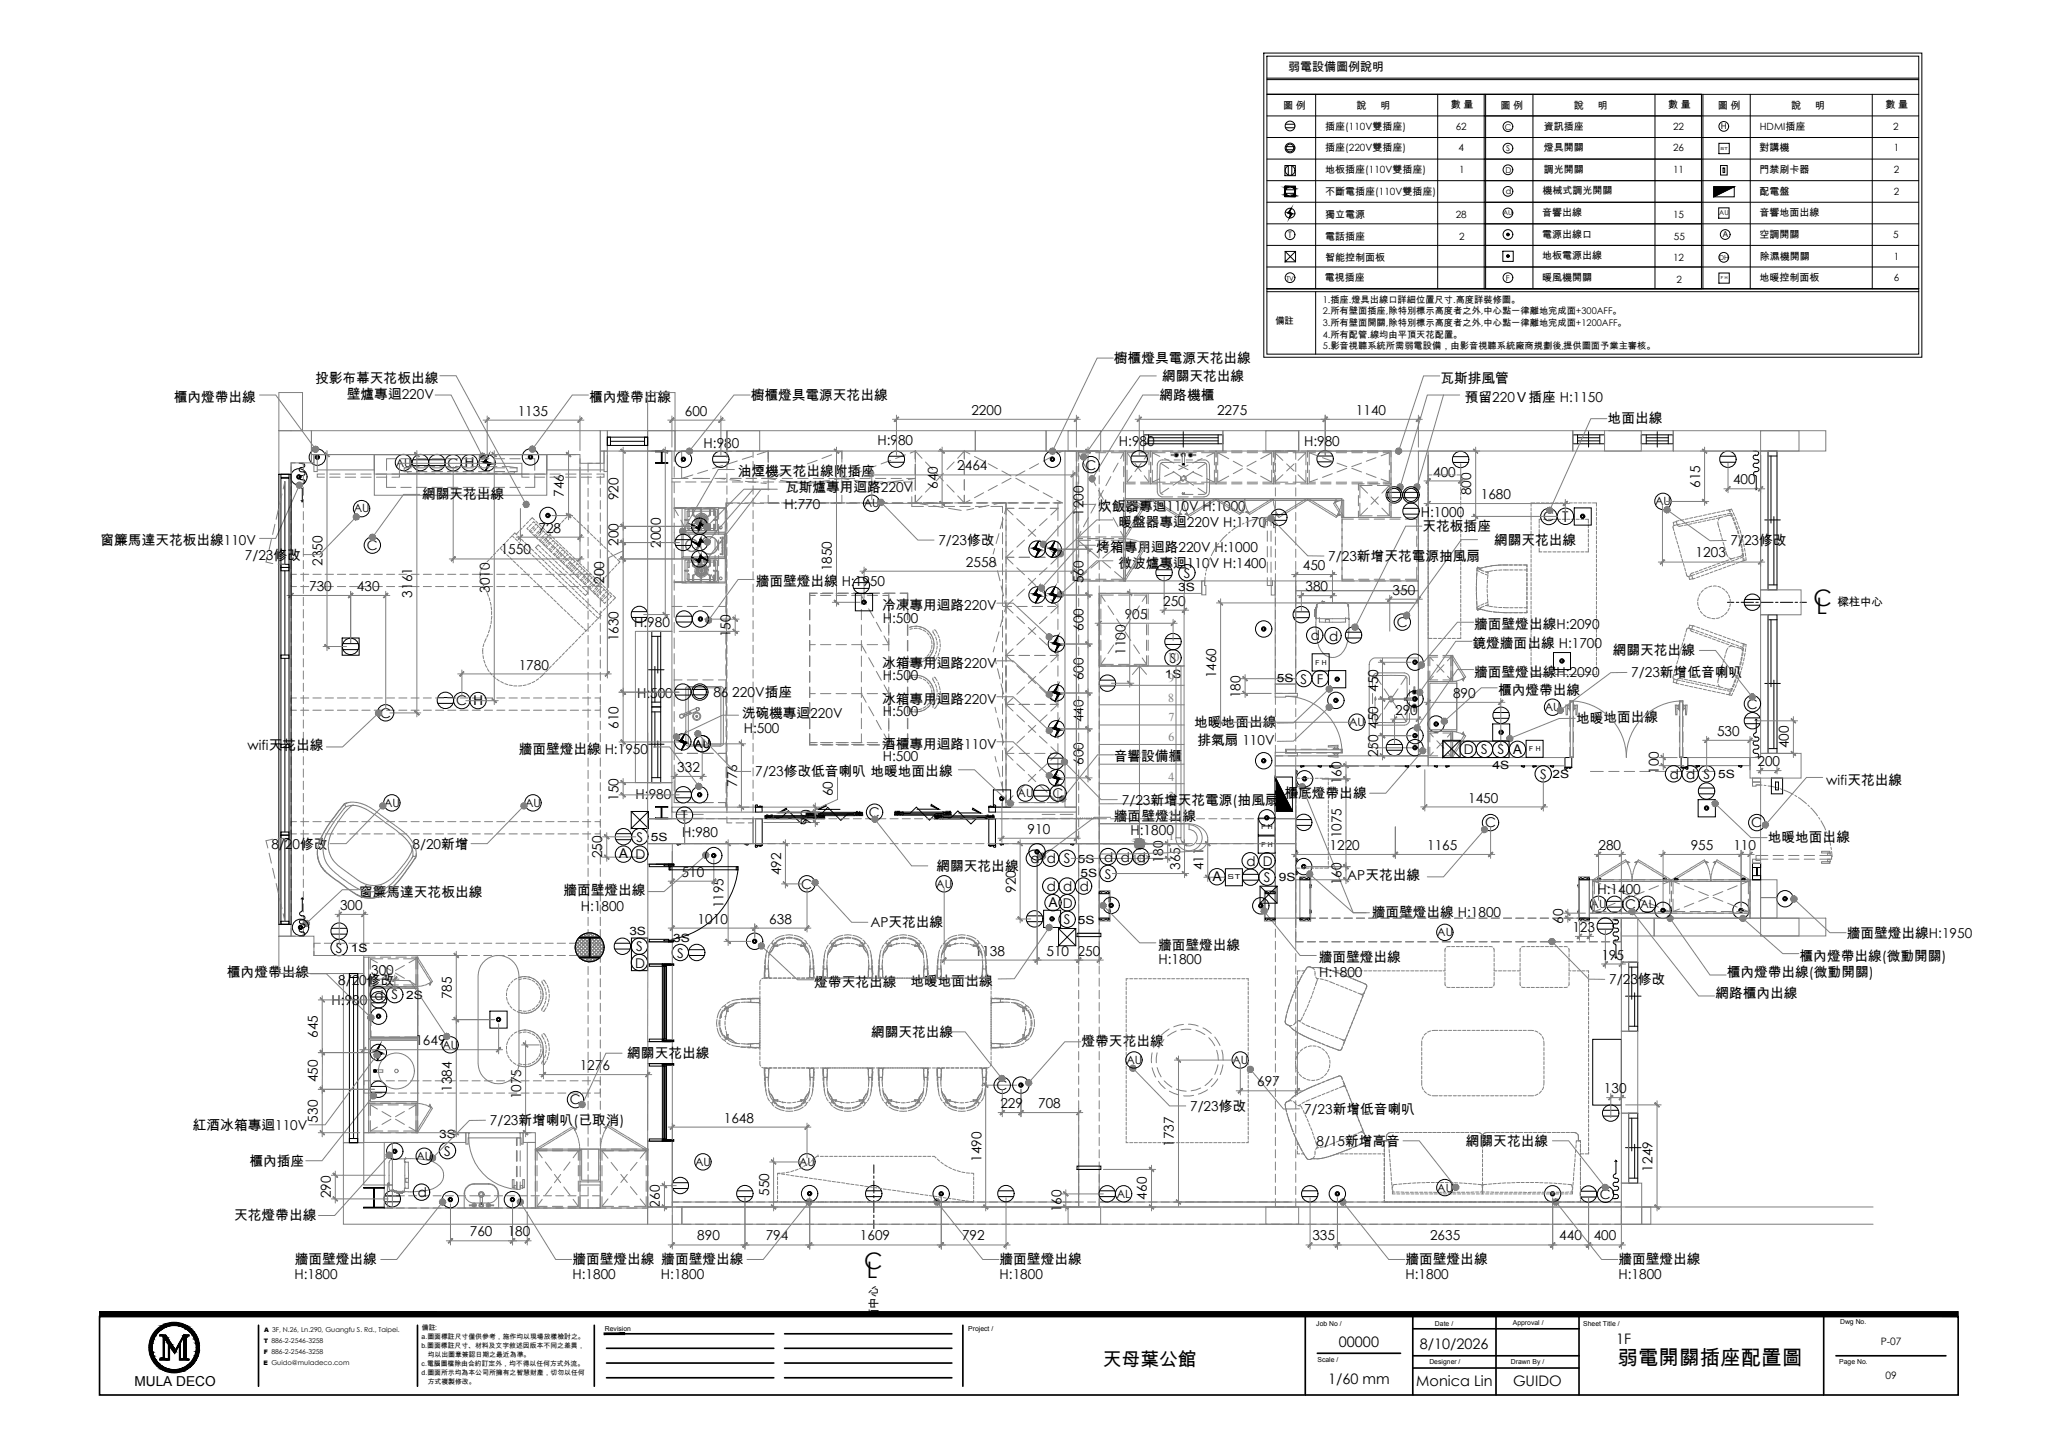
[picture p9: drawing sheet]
<svg xmlns="http://www.w3.org/2000/svg" width="420mm" height="297mm" viewBox="0 0 420 297" stroke-linecap="round" stroke-linejoin="round" font-family="sans-serif">
<defs><g id="words">
<g font-size="4.6">
<text x="369.9" y="123.6">C</text>
<text x="370.5" y="125.2">L</text>
<text x="176.3" y="259">C</text>
<text x="176.9" y="260.8">L</text>
</g>
<text font-size="4.2" x="330" y="278.5">弱電開關插座配置圖</text>
<text font-size="3.8" x="224.9" y="278.6">天母葉公館</text>
<g font-size="3">
<text x="138.9" y="167.5">T</text>
<text x="273.1" y="274.9">00000</text>
<text x="289.6" y="275.3">8/10/2026</text>
<text x="329.7" y="274.1">1F</text>
<text x="270.9" y="282.4">1/60 mm</text>
<text x="288.9" y="282.8">Monica Lin</text>
<text x="308.6" y="282.8">GUIDO</text>
</g>
<g font-size="2.8">
<text x="227.2" y="74.1">櫥櫃燈具電源天花出線</text>
<text x="237.1" y="77.7">網關天花出線</text>
<text x="35.5" y="82">櫃內燈帶出線</text>
<text x="64.3" y="78">投影布幕天花板出線</text>
<text x="70.8" y="81.4">壁爐專迴220V</text>
<text x="120.2" y="82">櫃內燈帶出線</text>
<text x="153.1" y="81.6">櫥櫃燈具電源天花出線</text>
<text x="236.5" y="81.6">網路機櫃</text>
<text x="293.8" y="78.1">瓦斯排風管</text>
<text x="298.8" y="82">預留220Ｖ插座 H:1150</text>
<text x="105.6" y="84.8">1135</text>
<text x="139.7" y="84.8">600</text>
<text x="198.1" y="84.7">2200</text>
<text x="248.3" y="84.7">2275</text>
<text x="276.6" y="84.7">1140</text>
<text x="327.9" y="86.2">地面出線</text>
<text x="143.5" y="91.3">H:980</text>
<text x="179" y="90.8">H:980</text>
<text x="195.3" y="96">2464</text>
<text x="228.2" y="90.9">H:980</text>
<text x="266" y="90.9">H:980</text>
<text x="86.1" y="101.9">網關天花出線</text>
<text x="115" y="101.3" transform="rotate(-90 115 101.3)">746</text>
<text x="150.5" y="97.2">油煙機天花出線附插座</text>
<text x="160.1" y="100.4">瓦斯爐專用迴路220V</text>
<text x="191.3" y="99.7" transform="rotate(-90 191.3 99.7)">640</text>
<text x="292.3" y="97.2">400</text>
<text x="300.1" y="101" transform="rotate(-90 300.1 101)">800</text>
<text x="302.1" y="101.8">1680</text>
<text x="346.8" y="99.5" transform="rotate(-90 346.8 99.5)">615</text>
<text x="353.5" y="98.8">400</text>
<text x="126.2" y="102.1" transform="rotate(-90 126.2 102.1)">920</text>
<text x="160" y="103.7">H:770</text>
<text x="221.1" y="105.3" transform="rotate(-90 221.1 105.3)">1200</text>
<text x="224" y="104.3">炊飯器專迴110V H:1000</text>
<text x="228.2" y="107.5">暖盤器專迴220V H:1170</text>
<text x="289.8" y="105.6">H:1000</text>
<text x="20.5" y="111.3">窗簾馬達天花板出線110V</text>
<text x="102.1" y="113.1">1550</text>
<text x="109.8" y="108.7">728</text>
<text x="126.2" y="111.4" transform="rotate(-90 126.2 111.4)">200</text>
<text x="134.8" y="111.8" transform="rotate(-90 134.8 111.8)">2000</text>
<text x="191.4" y="111.2">7/23修改</text>
<text x="223.6" y="112.6">烤箱專用迴路220V H:1000</text>
<text x="290.2" y="108.4">天花板插座</text>
<text x="304.8" y="111.1">網關天花出線</text>
<text x="345.9" y="113.7">1203</text>
<text x="353" y="111.3">7/23修改</text>
<text x="49.9" y="114.2">7/23修改</text>
<text x="65.8" y="115.4" transform="rotate(-90 65.8 115.4)">2350</text>
<text x="123.3" y="119.2" transform="rotate(-90 123.3 119.2)">200</text>
<text x="154.2" y="119.6">牆面壁燈出線</text>
<text x="169.7" y="116.6" transform="rotate(-90 169.7 116.6)">1850</text>
<text x="171.7" y="119.6">H:1950</text>
<text x="197" y="115.6">2558</text>
<text x="221.1" y="119" transform="rotate(-90 221.1 119)">560</text>
<text x="228.2" y="115.8">微波爐專迴110V H:1400</text>
<text x="265.8" y="116.3">450</text>
<text x="271" y="114.4">7/23新增天花電源抽風扇</text>
<text x="63.1" y="120.6">730</text>
<text x="72.8" y="120.6">430</text>
<text x="84.1" y="121.9" transform="rotate(-90 84.1 121.9)">3161</text>
<text x="99.9" y="120.9" transform="rotate(-90 99.9 120.9)">3010</text>
<text x="179.9" y="124.4">冷凍專用迴路220V</text>
<text x="237.3" y="123.6">250</text>
<text x="266.3" y="120.6">380</text>
<text x="284.1" y="121.4">350</text>
<text x="126.2" y="130.8" transform="rotate(-90 126.2 130.8)">1630</text>
<text x="129.4" y="128">H:980</text>
<text x="149" y="130" transform="rotate(-90 149 130)">150</text>
<text x="180.1" y="127">H:500</text>
<text x="221.1" y="128.7" transform="rotate(-90 221.1 128.7)">600</text>
<text x="229.4" y="126.3">905</text>
<text x="300.7" y="128.4">牆面壁燈出線H:2090</text>
<text x="105.8" y="136.6">1780</text>
<text x="179.9" y="136.2">冰箱專用迴路220V</text>
<text x="229.6" y="133.6" transform="rotate(-90 229.6 133.6)">1100</text>
<text x="300.4" y="132.2">鏡燈牆面出線 H:1700</text>
<text x="329" y="133.7">網關天花出線</text>
<text x="129.9" y="142.3">H:500</text>
<text x="145.5" y="142.1">86 220V插座</text>
<text x="179.9" y="143.5">冰箱專用迴路220V</text>
<text x="180.1" y="138.8">H:500</text>
<text x="221.1" y="138.8" transform="rotate(-90 221.1 138.8)">600</text>
<text x="248.1" y="138.4" transform="rotate(-90 248.1 138.4)">1460</text>
<text x="253.1" y="142.4" transform="rotate(-90 253.1 142.4)">180</text>
<text x="281.1" y="141.2" transform="rotate(-90 281.1 141.2)">450</text>
<text x="296.4" y="142.4">890</text>
<text x="300.7" y="138">牆面壁燈出線H:2090</text>
<text x="305.6" y="141.7">櫃內燈帶出線</text>
<text x="332.8" y="138.2">7/23新增低音喇叭</text>
<text x="126.2" y="148.7" transform="rotate(-90 126.2 148.7)">610</text>
<text x="151.3" y="146.5">洗碗機專迴</text>
<text x="151.7" y="149.6">H:500</text>
<text x="165.3" y="146.5">220V</text>
<text x="180.1" y="146.2">H:500</text>
<text x="221.1" y="147.3" transform="rotate(-90 221.1 147.3)">440</text>
<text x="243.6" y="148.4">地暖地面出線</text>
<text x="281.1" y="148.7" transform="rotate(-90 281.1 148.7)">450</text>
<text x="284.6" y="145.8">290</text>
<text x="321.5" y="147.4">地暖地面出線</text>
<text x="50.5" y="153.1">wifi天花出線</text>
<text x="105.8" y="153.8">牆面壁燈出線 H:1950</text>
<text x="179.9" y="152.7">酒櫃專用迴路110V</text>
<text x="180.1" y="155.3">H:500</text>
<text x="227.2" y="155.3">音響設備櫃</text>
<text x="244.3" y="152.1">排氣扇 110V</text>
<text x="281.1" y="154.5" transform="rotate(-90 281.1 154.5)">250</text>
<text x="350.3" y="150.1">530</text>
<text x="364.9" y="152.7" transform="rotate(-90 364.9 152.7)">400</text>
<text x="138.2" y="157.5">332</text>
<text x="150.4" y="160.6" transform="rotate(-90 150.4 160.6)">776</text>
<text x="154" y="158.4">7/23修改低音喇叭 地暖地面出線</text>
<text x="221.1" y="156.1" transform="rotate(-90 221.1 156.1)">600</text>
<text x="273.7" y="160" transform="rotate(-90 273.7 160)">160</text>
<text x="338.4" y="157.8" transform="rotate(-90 338.4 157.8)">100</text>
<text x="358.5" y="156.3">200</text>
<text x="372.5" y="160">wifi天花出線</text>
<text x="126.2" y="163.4" transform="rotate(-90 126.2 163.4)">150</text>
<text x="129.7" y="163">H:980</text>
<text x="169.9" y="162.4" transform="rotate(-90 169.9 162.4)">60</text>
<text x="227.2" y="167.5">牆面壁燈出線</text>
<text x="228.8" y="164.2">7/23新增天花電源(抽風扇</text>
<text x="262" y="162.7">櫃底燈帶出線</text>
<text x="299.5" y="163.7">1450</text>
<text x="55.4" y="173.1">8/20修改</text>
<text x="84.1" y="173.1">8/20新增</text>
<text x="139.2" y="170.8">H:980</text>
<text x="165.4" y="168.3" transform="rotate(-90 165.4 168.3)">90</text>
<text x="209.6" y="170.1">910</text>
<text x="230.6" y="170.3">H:1800</text>
<text x="271.2" y="173.4">1220</text>
<text x="273.7" y="171.1" transform="rotate(-90 273.7 171.1)">1075</text>
<text x="291.1" y="173.4">1165</text>
<text x="326.1" y="173.4">280</text>
<text x="344.9" y="173.4">955</text>
<text x="353.6" y="173.4">110</text>
<text x="360.6" y="171.9">地暖地面出線</text>
<text x="122.8" y="175.1" transform="rotate(-90 122.8 175.1)">250</text>
<text x="139.1" y="178.8">510</text>
<text x="159.3" y="178.5" transform="rotate(-90 159.3 178.5)">492</text>
<text x="191" y="177.7">網關天花出線</text>
<text x="237.3" y="176.1" transform="rotate(-90 237.3 176.1)">180</text>
<text x="240.7" y="177.5" transform="rotate(-90 240.7 177.5)">365</text>
<text x="245.5" y="177.6" transform="rotate(-90 245.5 177.6)">411</text>
<text x="274.8" y="179.6">AP天花出線</text>
<text x="69.4" y="185.7">300</text>
<text x="73.3" y="182.9">窗簾馬達天花板出線</text>
<text x="114.9" y="182.6">牆面壁燈出線</text>
<text x="118.5" y="185.8">H:1800</text>
<text x="147.6" y="185.3" transform="rotate(-90 147.6 185.3)">1195</text>
<text x="207.2" y="182.1" transform="rotate(-90 207.2 182.1)">920</text>
<text x="273.7" y="180.6" transform="rotate(-90 273.7 180.6)">160</text>
<text x="325.9" y="182.3">H:1400</text>
<text x="142.3" y="188.4">1010</text>
<text x="156.9" y="188.4">638</text>
<text x="177.6" y="189.2">AP天花出線</text>
<text x="279.8" y="187.1">牆面壁燈出線 H:1800</text>
<text x="318.9" y="188.4" transform="rotate(-90 318.9 188.4)">60</text>
<text x="320.7" y="190.1">123</text>
<text x="376.7" y="191.3">牆面壁燈出線H:1950</text>
<text x="198.8" y="195">1138</text>
<text x="213.5" y="195">510</text>
<text x="219.8" y="195">250</text>
<text x="236.2" y="193.7">牆面壁燈出線</text>
<text x="236.3" y="196.7">H:1800</text>
<text x="269" y="196.3">牆面壁燈出線</text>
<text x="326.7" y="195.8">195</text>
<text x="367.1" y="196">櫃內燈帶出線(微動開關)</text>
<text x="46.3" y="199.4">櫃內燈帶出線</text>
<text x="69" y="201">8/20</text>
<text x="74.8" y="201">修改</text>
<text x="75.7" y="198.8">300</text>
<text x="92.1" y="203.8" transform="rotate(-90 92.1 203.8)">785</text>
<text x="166.1" y="201.3">燈帶天花出線</text>
<text x="185.7" y="201.2">地暖地面出線</text>
<text x="269.1" y="199.2">H:1800</text>
<text x="328.3" y="200.8">7/23</text>
<text x="334.1" y="200.8">修改</text>
<text x="349.9" y="203.6">網路櫃內出線</text>
<text x="352.2" y="199.4">櫃內燈帶出線(微動開關)</text>
<text x="67.6" y="205">H:980</text>
<text x="64.8" y="211.7" transform="rotate(-90 64.8 211.7)">645</text>
<text x="84.7" y="213.3">1649</text>
<text x="128" y="215.9">網關天花出線</text>
<text x="177.7" y="211.5">網關天花出線</text>
<text x="220.6" y="213.4">燈帶天花出線</text>
<text x="64.8" y="220.8" transform="rotate(-90 64.8 220.8)">450</text>
<text x="118.3" y="218.3">1276</text>
<text x="256.4" y="221.6">697</text>
<text x="92.1" y="222.8" transform="rotate(-90 92.1 222.8)">1384</text>
<text x="106.3" y="224.3" transform="rotate(-90 106.3 224.3)">1075</text>
<text x="204.1" y="226.1">229</text>
<text x="211.8" y="226.1">708</text>
<text x="242.8" y="226.6">7/23修改</text>
<text x="266" y="227.2">7/23新增低音喇叭</text>
<text x="327.2" y="223">130</text>
<text x="39.4" y="230.5">紅酒冰箱專迴110V</text>
<text x="64.8" y="229" transform="rotate(-90 64.8 229)">530</text>
<text x="99.9" y="229.6">7/23新增喇叭(已取消)</text>
<text x="147.6" y="229.1">1648</text>
<text x="268.5" y="233.8">8/15新增高音</text>
<text x="299" y="233.8">網關天花出線</text>
<text x="50.9" y="237.8">櫃內插座</text>
<text x="200.2" y="237.1" transform="rotate(-90 200.2 237.1)">1490</text>
<text x="239.5" y="234" transform="rotate(-90 239.5 234)">1737</text>
<text x="337.1" y="239" transform="rotate(-90 337.1 239)">1249</text>
<text x="67.5" y="244.5" transform="rotate(-90 67.5 244.5)">290</text>
<text x="156.9" y="244" transform="rotate(-90 156.9 244)">550</text>
<text x="234" y="244.7" transform="rotate(-90 234 244.7)">460</text>
<text x="47.8" y="248.9">天花燈帶出線</text>
<text x="134.6" y="246.4" transform="rotate(-90 134.6 246.4)">260</text>
<text x="216.5" y="247.3" transform="rotate(-90 216.5 247.3)">160</text>
<text x="60.1" y="257.9">牆面壁燈出線</text>
<text x="95.8" y="252.3">760</text>
<text x="103.6" y="252.3">180</text>
<text x="116.8" y="257.9">牆面壁燈出線 牆面壁燈出線</text>
<text x="142.2" y="253.1">890</text>
<text x="156.2" y="253.1">794</text>
<text x="175.4" y="253.1">1609</text>
<text x="196.2" y="253.1">792</text>
<text x="203.9" y="257.9">牆面壁燈出線</text>
<text x="267.7" y="253.1">335</text>
<text x="286.7" y="257.9">牆面壁燈出線</text>
<text x="291.7" y="253.1">2635</text>
<text x="318.1" y="253.1">440</text>
<text x="325.1" y="253.1">400</text>
<text x="330.1" y="257.9">牆面壁燈出線</text>
<text x="60.1" y="260.8">H:1800</text>
<text x="116.8" y="260.8">H:1800</text>
<text x="134.8" y="260.8">H:1800</text>
<text x="203.9" y="260.8">H:1800</text>
<text x="286.7" y="260.8">H:1800</text>
<text x="330.1" y="260.8">H:1800</text>
<text x="27.4" y="282.9">MULA DECO</text>
</g>
<g font-size="2.7">
<text x="91.3" y="95.4">C Ｈ</text>
<text x="221.4" y="95.8">C</text>
<text x="314.8" y="106.4">C T</text>
<text x="74.8" y="112.2">C</text>
<text x="241.5" y="117.8">S</text>
<text x="267.4" y="130.6">d d</text>
<text x="284.9" y="127.9">C</text>
<text x="238.7" y="135.2">S</text>
<text x="93" y="143.9">C Ｈ</text>
<text x="265.3" y="139.5">S</text>
<text x="268.6" y="139.6">F</text>
<text x="77.5" y="146.4">C</text>
<text x="356.3" y="144.6">C</text>
<text x="298.6" y="153.9">D</text>
<text x="302.2" y="153.9" transform="rotate(-2 302.2 153.9)">S</text>
<text x="305.5" y="153.9" transform="rotate(-2 305.5 153.9)">S</text>
<text x="308.2" y="153.7">Ａ</text>
<text x="314.1" y="158.9">S</text>
<text x="340.6" y="158.9">d d S</text>
<text x="177.2" y="166.7">C</text>
<text x="214.7" y="162.8">C</text>
<text x="129.9" y="171.7">S</text>
<text x="302.9" y="168.8">C</text>
<text x="357.2" y="168.8">C</text>
<text x="125.8" y="175.1">Ａ D</text>
<text x="210.2" y="176.1">d</text>
<text x="213.5" y="176.1">d S</text>
<text x="225.2" y="175.8">d d d</text>
<text x="225.4" y="179.2">S</text>
<text x="247" y="179.7">Ａ</text>
<text x="254.2" y="176.6">d D</text>
<text x="257.8" y="180">S</text>
<text x="163.4" y="181.3">C</text>
<text x="213.5" y="185">Ａ D</text>
<text x="213.6" y="181.8">d d</text>
<text x="220.2" y="181.8">d</text>
<text x="331.5" y="185.5">C</text>
<text x="217" y="188.5">S</text>
<text x="68.5" y="194.3">S</text>
<text x="129.6" y="197.4">D</text>
<text x="129.8" y="194">S</text>
<text x="138.1" y="195.4">S</text>
<text x="76.4" y="203.9">d S</text>
<text x="116.2" y="225.3">C</text>
<text x="203.3" y="222.4">C</text>
<text x="90.6" y="235.7">S</text>
<text x="85.2" y="244.2">d</text>
<text x="326.4" y="244.6">C</text>
</g>
<g font-size="2.5" fill="#808080">
<text x="238.2" y="134.9" transform="rotate(-1 238.2 134.9)">10</text>
<text x="238.3" y="143.2" transform="rotate(-1 238.3 143.2)">8</text>
<text x="238.4" y="139.1" transform="rotate(-2 238.4 139.1)">9</text>
<text x="238.4" y="147.2">7</text>
<text x="238.4" y="151.2" transform="rotate(-2 238.4 151.2)">6</text>
<text x="238.4" y="155.3">5</text>
<text x="238.4" y="159.2" transform="rotate(-2 238.4 159.2)">4</text>
<text x="238.4" y="167.3" transform="rotate(-2 238.4 167.3)">2</text>
<text x="238.4" y="163.3">3</text>
<text x="238.4" y="171.4">1</text>
<text x="231.2" y="176.1" transform="rotate(-2 231.2 176.1)">UP</text>
</g>
<text font-size="2.4" x="262.8" y="14.5">弱電設備圖例說明</text>
<g font-size="2.3">
<text x="80.7" y="95.2">AU</text>
<text x="72.2" y="104.5">AU</text>
<text x="176.2" y="103.5">AU</text>
<text x="337.6" y="103.1">AU</text>
<text x="240.3" y="120.6">3S</text>
<text x="374.8" y="123.7">樑柱中心</text>
<text x="237.6" y="138.3">1S</text>
<text x="260.5" y="139.1">5S</text>
<text x="275.2" y="148.1">AU</text>
<text x="315.1" y="145.1">AU</text>
<text x="141.6" y="152.5">AU</text>
<text x="304.4" y="156.9">4S</text>
<text x="316.7" y="158.7">2S</text>
<text x="350.5" y="158.7">5S</text>
<text x="78.3" y="164.6">AU</text>
<text x="107.1" y="164.6">AU</text>
<text x="207.6" y="162.6">AU</text>
<text x="132.8" y="171.5">5S</text>
<text x="219.9" y="176">5S</text>
<text x="220.4" y="179">5S</text>
<text x="260.9" y="179.8">9S</text>
<text x="191" y="181.1">AU</text>
<text x="324.5" y="185.3">AU</text>
<text x="334.6" y="185.3">AL</text>
<text x="128.4" y="190.8">3S</text>
<text x="219.9" y="188.5">5S</text>
<text x="293.2" y="191">AU</text>
<text x="71.6" y="194.2">1S</text>
<text x="137.3" y="192.1">3S</text>
<text x="82.9" y="203.8">2S</text>
<text x="90.2" y="213.9">AU</text>
<text x="229.8" y="217.1">AU</text>
<text x="251.4" y="217.1">AU</text>
<text x="89.6" y="232.2">3S</text>
<text x="84.9" y="236.7">AU</text>
<text x="141.8" y="237.9">AU</text>
<text x="163" y="237.9">AU</text>
<text x="227.8" y="244.4">AL</text>
<text x="293.2" y="243.1">AU</text>
<text x="179.1" y="271.7" transform="rotate(-90 179.1 271.7)">牆面中心</text>
</g>
<g font-size="2.1">
<text x="383.7" y="274.4">P-07</text>
<text x="384.6" y="281.4">09</text>
</g>
<g font-size="2">
<text x="261.7" y="22.2">圖 例</text>
<text x="276.7" y="22.3">說</text>
<text x="281.6" y="22.3">明</text>
<text x="295.9" y="22.1">數 量</text>
<text x="306.1" y="22.2">圖 例</text>
<text x="321" y="22.3">說</text>
<text x="325.9" y="22.3">明</text>
<text x="340.3" y="22.1">數 量</text>
<text x="350.4" y="22.2">圖 例</text>
<text x="365.4" y="22.3">說</text>
<text x="370.2" y="22.3">明</text>
<text x="384.6" y="22.1">數 量</text>
<text x="270.3" y="26.5">插座(110V雙插座)</text>
<text x="297" y="26.5">62</text>
<text x="314.9" y="26.4">資訊插座</text>
<text x="341.3" y="26.5">22</text>
<text x="359" y="26.5">HDMI插座</text>
<text x="386.2" y="26.5">2</text>
<text x="270.3" y="35.3">地板插座(110V雙插座)</text>
<text x="270.3" y="30.9">插座(220V雙插座)</text>
<text x="297.5" y="30.9">4</text>
<text x="297.7" y="35.3">1</text>
<text x="314.9" y="30.8">燈具開關</text>
<text x="314.9" y="35.2">調光開關</text>
<text x="341.3" y="30.9">26</text>
<text x="341.3" y="35.3">11</text>
<text x="358.9" y="30.9">對講機</text>
<text x="358.9" y="35.2">門禁刷卡器</text>
<text x="386.3" y="35.3">2</text>
<text x="386.3" y="30.9">1</text>
<text x="270.3" y="39.7">不斷電插座(110V雙插座)</text>
<text x="314.6" y="39.7">機械式調光開關</text>
<text x="358.9" y="39.7">配電盤</text>
<text x="386.3" y="39.7">2</text>
<text x="270.3" y="44.5">獨立電源</text>
<text x="297" y="44.5">28</text>
<text x="314.6" y="44.1">音響出線</text>
<text x="341.3" y="44.5">15</text>
<text x="358.9" y="44.1">音響地面出線</text>
<text x="270.3" y="48.9">電話插座</text>
<text x="270.3" y="53.3">智能控制面板</text>
<text x="297.7" y="48.9">2</text>
<text x="314.6" y="48.5">電源出線口</text>
<text x="314.6" y="52.9">地板電源出線</text>
<text x="341.3" y="53.3">12</text>
<text x="341.4" y="48.9">55</text>
<text x="358.9" y="48.5">空調開關</text>
<text x="359" y="52.9">除濕機開關</text>
<text x="386.2" y="48.5">5</text>
<text x="386.3" y="52.9">1</text>
<text x="270.2" y="57.3">電視插座</text>
<text x="314.6" y="57.3">暖風機開關</text>
<text x="342" y="57.7">2</text>
<text x="358.9" y="57.3">地暖控制面板</text>
<text x="386.3" y="57.3">6</text>
</g>
<g font-size="1.9">
<text x="269.8" y="64">2.所有壁面插座,除特別標示高度者之外,中心點一律離地完成面+300AFF。</text>
<text x="269.8" y="61.8">1.插座.燈具出線口詳細位置尺寸.高度詳裝修圖。</text>
<text x="260.2" y="66">備註</text>
<text x="269.8" y="68.9">4.所有配管.線均由平頂天花配置。</text>
<text x="269.8" y="66.4">3.所有壁面開關,除特別標示高度者之外,中心點一律離地完成面+1200AFF。</text>
<text x="269.9" y="71.2">5.影音視聽系統所需弱電設備，由影音視聽系統廠商規劃後,提供圖面予業主審核。</text>
<text x="250.3" y="179.4">ST</text>
</g>
<text font-size="1.8" x="262.7" y="48.6">T</text>
<g font-size="1.6">
<text x="306.9" y="26.4">C</text>
<text x="350.8" y="26.4">Ｈ</text>
<text x="307.1" y="35.2">D</text>
<text x="307.2" y="30.8">S</text>
<text x="307.2" y="39.7">d</text>
<text x="351.1" y="48.4">Ａ</text>
<text x="307.2" y="57.3">F</text>
</g>
<g font-size="1.4">
<text x="306.6" y="43.9">AU</text>
<text x="350.7" y="43.9">AU</text>
<text x="350.7" y="53">DH</text>
<text x="262.4" y="57.3">TV</text>
<text x="268" y="135.6">ＦＨ</text>
<text x="311.7" y="153.2">ＦＨ</text>
<text x="257" y="172.7">ＦＨ</text>
<text x="257" y="169.1">ＦＨ</text>
<text x="86" y="275">b.圖面標註尺寸、材料及文字敘述因版本不同之差異，</text>
<text x="86" y="273.2">a.圖面標註尺寸僅供參考，施作均以現場放樣檢討之。</text>
<text x="86" y="271.3">備註:</text>
<text x="123.4" y="271.5">Revision</text>
<text x="197.5" y="271.5">Project /</text>
<text x="268.5" y="270.5">Job No /</text>
<text x="292.7" y="270.5">Date /</text>
<text x="308.6" y="270.3">Approval /</text>
<text x="322.9" y="270.5">Sheet Title /</text>
<text x="375.4" y="270.2">Dwg No.</text>
<text x="86" y="278.8">c.電腦圖檔除由合約訂定外，均不得以任何方式外流。</text>
<text x="86" y="280.6">d.圖面所示均為本公司所擁有之智慧財產，切勿以任何</text>
<text x="87.3" y="276.9">均以出圖章簽認日期之最近為準。</text>
<text x="268.8" y="277.9">Scale /</text>
<text x="291.6" y="278.3">Designer /</text>
<text x="308.2" y="278.2">Drawn By /</text>
<text x="375.2" y="278.2">Page No.</text>
<text x="87.3" y="282.4">方式複製修改。</text>
</g>
<g font-size="1.3">
<text x="53.8" y="274">T 886-2-2546-3258</text>
<text x="53.9" y="271.7">A 3F, N.26, Ln.290, Guangfu S. Rd., Taipei.</text>
<text x="53.7" y="278.5">E Guido@muladeco.com</text>
<text x="53.8" y="276.2">F 886-2-2546-3258</text>
</g>
<text font-size="1.2" x="350.9" y="30.6">ST</text>
<text font-size=".8" x="350.9" y="57">ＦＨ</text>
</g></defs>
<!-- layer: I-FURN-LOOSE -->
<path d="M301.2 118.8v2.8M311.5 124.9v-9.6v9.7M263.6 203.4l1.1-2.7-1.4 3.4M273.6 219.7l5.2 12.8M278.8 201.3l-5.2 12.8M263.3 229.6l1.4 3.5-1.1-2.7" fill="none" stroke="#fff" stroke-width=".2"/>
<g fill="#fff" stroke="#fff" stroke-width=".2">
<path d="M278.5 200.8l-7.3 12.8 1.8 .6zM278.5 200.8l-5.3 13.5-.2-.1zM278.5 200.8l-5.3 13.5 5.5-13.4zM278.7 200.9l-5.3 13.4h-.2zM278.7 200.9l-5.3 13.4 5.4-13.3zM278.8 201l-5.4 13.3zM278.8 201l-5.3 13.2zM278.8 201.1l-5.3 13.1zM278.8 201.1l-5.2 13z"/>
<path d="M274.9 199.2l1.7 .7-5.4 13.7zM276.6 199.9l-5.4 13.7 7.3-12.8z"/>
<path d="M274.9 199.2l-7.2 12.9 3.5 1.5zM273.1 198.5l1.8 .7-7.2 12.9zM273.1 198.5l-6.5 13.2 1.1 .4zM271.9 198.1l1.2 .4-6.5 13.2zM271.9 198.1l-6 13.2 .7 .4zM271.9 198.1l-6 13.2-.5-.3z"/>
<path d="M268 197.4h.7l-5 12.6zM268.7 197.4l-5 12.6 5.9-12.5zM269.6 197.5l-5.2 13-.7-.5zM269.6 197.5l-5.2 13 6.1-12.8zM270.5 197.7l-5.1 13.3-1-.5zM270.5 197.7l-5.1 13.3 6.5-12.9z"/>
<path d="M267.2 197.3l-4.9 11.6 .2 .1zM267.2 197.3l-4.3 11.9-.4-.2zM267.2 197.3l-4.3 11.9 4.8-11.8zM267.7 197.4l-4 12.6-.8-.8zM267.7 197.4l-4 12.6 4.3-12.6z"/>
<path d="M266.4 197.7l-4.2 10.1zM266.4 197.7l-4.2 10.8v-.7zM266.6 197.4l-4.4 11.1zM266.6 197.4l-4.4 11.4v-.3zM266.6 197.4l-4.4 11.4 4.7-11.5zM266.9 197.3l-4.6 11.6-.1-.1zM266.9 197.3l-4.6 11.6 4.9-11.6z"/>
<path d="M264.7 200.7l-1.8 4.7zM265.4 199.3l-2.5 6.1zM265.4 199.3l-2.8 7zM265.9 198.4l-.5 .9-2.8 7zM265.9 198.4l-3.5 8.8 .2-.9zM266.4 197.7l-.5 .7-3.5 8.8z"/>
<path d="M271.2 220.2l1.8-.6 5.5 13.4zM273 219.6l5.5 13.4-5.3-13.5zM273.2 219.5l5.5 13.4-.2 .1zM273.2 219.5l5.5 13.4-5.3-13.4zM273.4 219.5l5.4 13.3-.1 .1zM273.4 219.5l5.4 13.3zM273.5 219.6l5.3 13.2zM273.5 219.6l5.3 13.1zM273.6 219.7l5.2 13z"/>
<path d="M271.2 220.2l3.7 14.4 1.7-.7zM271.2 220.2l7.3 12.8-1.9 .9z"/>
<path d="M267.7 221.6l3.5-1.4 3.7 14.4zM267.7 221.6l5.4 13.7 1.8-.7zM266.6 222.2l1.1-.6 5.4 13.7zM266.6 222.2l5.3 13.5 1.2-.4zM265.9 222.5l.7-.3 5.3 13.5zM265.4 222.8l6.5 12.9-6-13.2z"/>
<path d="M263.7 223.8l4.3 12.6h.7zM263.7 223.8l5.9 12.5-.9 .1zM263.7 223.8l5.9 12.5-5.2-13zM264.4 223.3l6.1 12.8-.9 .2zM264.4 223.3l6.1 12.8-5.1-13.3zM265.4 222.8l6.5 12.9-1.4 .4z"/>
<path d="M262.3 224.9l.2-.1 4.7 11.7zM262.5 224.8l4.7 11.7-4.3-11.9zM262.9 224.6l4.8 11.8-.5 .1zM262.9 224.6l4.8 11.8-4-12.6zM263.7 223.8l4.3 12.6h-.3z"/>
<path d="M262.2 226l4.2 10.1zM262.2 225.3v.7l4.2 10.1zM262.2 225.3l4.4 11.1zM262.2 225v.3l4.4 11.1zM262.2 225l4.7 11.5-.3-.1zM262.3 224.9l-.1 .1 4.7 11.5zM262.3 224.9l4.9 11.6h-.3z"/>
<path d="M262.9 228.4l1.8 4.7zM262.9 228.4l2.5 6.1-.7-1.4zM262.6 227.5l2.8 7zM262.6 227.5l3.3 7.9-.5-.9zM262.4 226.6l.2 .9 3.3 7.9zM262.4 226.6l4 9.5-.5-.7z"/>
<path d="M311.4 115.3l-2.2 9.7h2.2zM311.4 115.3v9.7zM311.4 115.3l.1 9.7z"/>
<path d="M305.7 115.3h.7l.4 9.7zM306.4 115.3l.4 9.7v-9.7zM306.8 115.3l2.4 9.7h-2.4zM306.8 115.3l2.4 9.7 2.2-9.7z"/>
<path d="M302 115.9h.2l.2 8.5zM302.2 115.9l.2 8.5 .9-8.8zM303.3 115.6l.6 9.1-1.5-.3zM303.3 115.6l.6 9.1 .6-9.3zM304.5 115.4l.6 9.5-1.2-.2zM304.5 115.4l.6 9.5v-9.6zM305.1 115.3l1.7 9.7-1.7-.1zM305.1 115.3l1.7 9.7-1.1-9.7z"/>
<path d="M302 115.9v8.4l.4 .1zM301.7 115.9h.3v8.4zM301.7 115.9v8.5l.3-.1zM301.4 115.7l.3 .2v8.5zM301.4 115.7v8.8l.3-.1zM301.4 115.7v8.8zM301.3 115.9l.1 8.6zM301.3 115.9v8.4z"/>
<path d="M301.2 117.2v4.4zM301.2 117.2v5.9zM301.3 115.9l-.1 7.2z"/>
</g>
<g fill="none" stroke="#808080" stroke-width=".2">
<path d="M78.9 97v2.4h1.8M80.7 93.6h-1.8v2.4M81.8 93.6h2.1M81.8 99.4h2.1M83.2 96.2v.3h2.4M83.9 95.4h-1.4v.8h1.4h-1.4M84.9 93.6h2.2M84.9 99.4h2.2M84.9 95.4h2.2M84.9 96.2h2.2M85.5 95.2h-1.4l-1.6 .2M86.6 95.2h2.1"/>
<path d="M86.6 96.5h2.2M88.1 93.6h2.1M88.1 99.4h2.1M88.1 95.4h2.1M88.1 96.2h2.1M89.7 95.2h2.1M89.8 96.5h2.1M91.3 93.6h2.1M91.3 99.4h2.1M91.3 95.4h2.1M91.3 96.2h2.1M92.9 95.2h2.1"/>
<path d="M93 96.5h2.1M94.5 93.6h2.1M94.5 99.4h2.1M94.5 95.4h2.1M94.5 96.2h2.1M96.1 95.2h2.1M96.2 96.5h2.1M97.6 93.6h2.2M97.6 99.4h2.2M97.6 95.4h2.2M97.6 96.2h2.2M99.3 95.2h2.1"/>
<path d="M99.3 96.5h2.2M100.8 93.6h2.1M100.8 99.4h2.1M100.8 95.4h2.1M100.8 96.2h2.1M102.4 95.2h1.4l1.7 .2M104 93.6h2.1M104 99.4h2.1M104 95.4h1.5M104.9 96.2v.3h-2.4M105.5 95.4v.8h-1.5h1.5M107.2 93.6h1.9v2.4"/>
<path d="M109.1 97v2.4h-1.9M291.3 97.5v.7M291.3 98.5v.6M291.3 99.4v.7M292.1 96.9h-.8v.3M292.4 96.9h.7M293.4 96.9h.6M294.3 96.9h.7M295.3 96.9h.6M296.2 96.9h.7M297.2 96.9h.8v.3M298 97.5v.7"/>
<path d="M298 98.5v.6M298 99.4v.7M97.9 117.6l.1 .6M98 116.7l-.1 .6M98.1 118.5l.1 .4M98.2 118.8l.2 .3M98.4 115.8l-.3 .6M98.6 119.4l.3 .5M99.1 114.8l-.6 .7M99.8 114.2l-.5 .4M100.4 113.5l-.4 .4M101.1 112.8l-.4 .4"/>
<path d="M101.8 112.1l-.5 .5M102 111.8l.4 .5M102.4 111.4l-.4 .5M102.7 112.5l.4 .4M103.1 110.7l-.5 .5M103.4 113.1l.4 .5M103.7 110.1l-.4 .4M104 113.8l.5 .4M104.4 109.4l-.4 .4M104.5 109.3l.4 .4M104.6 109.1l.4-.4 .4 .4M104.7 114.5l.5 .4"/>
<path d="M105.1 109.9l.5 .4M105.4 115.1l.5 .5M105.6 109.4l.5 .4M105.8 108.4l-.5 .6M105.8 110.6l.4 .4M106.1 115.8l.5 .4M106.4 110l.4 .5M106.5 107.8l-.5 .4M106.5 111.2l.5 .5M106.8 116.4l.5 .5M107 110.7l.5 .4M107.1 107.1l-.4 .5"/>
<path d="M107.2 111.9l.4 .4M107.5 117.1l.4 .4M107.7 111.3l.5 .5M107.7 107.6l-.2 .3 .3 .2M107.8 106.4l-.4 .4M107.9 112.6l.4 .4M108.1 117.8l.5 .4M108.2 108.1l-.2 .2 .4 .4M108.4 112l.5 .4M108.4 106.9l-.5 .5M108.5 108.2l-.3 .3M108.6 113.2l.4 .5"/>
<path d="M108.6 106.7l.3-.2 .2 .2M108.7 109l.4 .4M108.7 108.6l-.2 .2M108.9 118.4l.4 .5M108.9 107.4l-.5 .5M109 106.1l-.4-.5-.6 .6M109 107.7l-.3 .3M109.1 112.7l.4 .4M109.1 107.2l.2-.3 .5 .4M109.2 109l-.2 .3M109.2 113.9l.5 .4M109.3 106.3l.4 .5"/>
<path d="M109.4 107.9l-.4 .4M109.4 109.6l.4 .5M109.5 109.2l-.3 .3M109.5 119.1l.5 .4M109.7 109.5l-.2 .3M109.8 113.3l.4 .5M109.8 107.4l-.2 .2M109.9 108.4l-.4 .4M109.9 114.5l.5 .5M110 107l.4 .4M110 112.4l.4 .4M110 107.6l.5 .4"/>
<path d="M110 108.7l-.3 .3M110.1 110.3l.4 .4M110.2 119.7l.5 .5M110.2 110l-.2 .2M110.3 111.6l-.5-.4-.6 .5 .6 .5M110.3 107.9l-.2 .2M110.4 108.8l-.5 .5M110.5 114l.4 .4M110.5 110.1l-.3 .3M110.5 111.9l.5 .4M110.6 115.2l.5 .4M110.6 107.6l.5 .5"/>
<path d="M110.7 110.5l-.2 .2M110.7 113.1l.4 .4M110.7 108.2l.5 .5M110.7 110.9l.5 .5M110.9 109.3l-.5 .5M110.9 108.4l-.3 .2M111 110.6l-.3 .3M111 109.6l-.3 .3M111.2 114.6l.4 .5M111.2 112.5l.5 .5M111.2 110.9l-.2 .3M111.3 115.9l.4 .4"/>
<path d="M111.3 108.3l.5 .4M111.3 108.8l-.2 .3M111.4 113.7l.4 .5M111.4 109.8l-.5 .4M111.4 108.9l.5 .4M111.4 111.6l.5 .4M111.5 110.1l-.3 .3M111.5 111.2l-.3 .2M111.7 109.5l-.3 .4 .5 .5M111.7 111.4l-.3 .3M111.8 109.3l-.2 .2M111.8 115.3l.5 .4"/>
<path d="M111.9 110.3l-.5 .4M111.9 113.2l.4 .4M112 108.9l.5 .5M112 116.5l.4 .5M112 114.4l.5 .4M112 110.6l-.3 .3M112.1 110.6l.5 .5M112.1 109.5l.5 .5M112.1 112.3l.5 .4M112.2 111.9l-.2 .2M112.3 110.7l-.4 .5M112.3 109.8l-.2 .2"/>
<path d="M112.4 108.9l-.5 .4M112.5 112l-.3 .3M112.6 116l.4 .4M112.6 113.8l.5 .5M112.7 117.2l.4 .4M112.7 112.4l-.2 .2M112.7 109.6l.4 .4M112.7 115l.5 .5M112.8 110.2l.4 .4M112.8 111.3l.4 .4M112.8 110.3l-.2 .2M112.8 112.9l.4 .5"/>
<path d="M112.8 111.2l-.4 .5M113 111.5l-.3 .3M113 108.2l-.4 .5M113.2 112.8l-.3 .3M113.2 116.6l.5 .4M113.3 114.5l.4 .4M113.3 110.7l-.2 .3M113.4 117.8l.4 .5M113.4 111.7l-.5 .4M113.4 110.3l.5 .4M113.4 115.7l.5 .4M113.4 113l-.3 .3"/>
<path d="M113.5 112l.4 .4M113.5 110.9l.4 .4M113.5 113.6l.4 .4 .3-.2M113.7 107.5l-.4 .4M113.7 113.3l-.3 .3M113.8 111.2l-.2 .2M113.9 112.2l-.5 .4M113.9 117.3l.5 .4M113.9 115.2l.5 .4M114 112.4l-.3 .4M114 118.5l.5 .4M114 113.5l-.3 .3"/>
<path d="M114.1 110.9l.4 .5M114.1 116.4l.5 .4M114.2 112.6l.4 .5M114.2 111.5l.4 .5M114.2 114.2l.4 .5M114.3 111.7l-.2 .2M114.3 112.6l-.4 .5M114.4 106.8l-.5 .5M114.5 113l-.3 .3M114.6 117.9l.4 .5M114.7 115.8l.4 .5M114.7 114.3l-.3 .2"/>
<path d="M114.8 111.6l.4 .4M114.8 119.2l.4 .4M114.8 117l.5 .5M114.8 112.2l-.3 .2M114.8 113.3l.5 .4M114.8 112.2l.5 .4-.3 .3M114.8 113.1l-.4 .5M114.8 114.9l.5 .4M115 106.1l-.4 .5M115 114.5l-.3 .3M115.2 114.8l-.3 .2M115.2 114.2l.3-.3 .5 .5"/>
<path d="M115.3 118.6l.4 .4M115.3 116.5l.5 .4M115.3 113.6l-.4 .4M115.4 119.8l.5 .5M115.5 112.2l.4 .5M115.5 117.7l.4 .4M115.5 112.8l.5 .5M115.6 115.6l.4 .4M115.6 115.2l-.2 .3M115.7 105.4l-.5 .5M115.8 114.1l-.4 .4M115.8 113.1l-.2 .3"/>
<path d="M115.9 105.2l.3-.4 .6 .5M115.9 115.3l-.3 .4M116 119.2l.4 .5M116 117.1l.5 .5M116.1 112.9l.5 .4M116.1 118.3l.5 .5M116.1 115.7l-.2 .2M116.2 113.5l.5 .4M116.2 114.6l.5 .4M116.2 116.2l.5 .5M116.3 113.6l-.2 .2M116.3 114.5l-.4 .5"/>
<path d="M116.4 115.9l-.3 .2M116.4 114.8l-.3 .3M116.7 119.9l.4 .4M116.7 116.2l-.3 .2M116.7 117.8l.5 .4M116.8 114.1l-.3 .2M116.8 113.6l.5 .4M116.8 115l-.4 .5M116.9 119l.4 .5M116.9 115.3l.5 .4M116.9 114.2l.4 .4M116.9 116.3l-.3 .3"/>
<path d="M117 115.3l-.3 .3M117 105.6l.5 .4M117.2 116.7l-.3 .2 .5 .4M117.3 115.5l-.4 .4M117.3 114.5l-.3 .3M117.4 118.5l.4 .4M117.5 115.8l-.4 .3M117.5 114.2l.5 .5M117.5 119.7l.5 .4M117.6 115.9l.5 .5M117.6 114.8l.5 .5M117.6 117.5l.5 .5"/>
<path d="M117.6 117.1l-.2 .3M117.7 106.2l.4 .5M117.8 115l-.3 .3M117.8 116l-.4 .4M118 117.3l-.3 .3M118 115.7l.3-.2 .4 .4M118.1 119.1l.4 .5M118.1 117.6l-.2 .2M118.2 114.9l.4 .4M118.3 116.6l.4 .4M118.3 118.2l.4 .4M118.3 116.4l-.5 .5"/>
<path d="M118.4 106.9l.4 .4M118.5 116.8l-.3 .3M118.6 118.1l-.2 .2M118.8 119.8l.4 .4M118.8 116l-.3 .2M118.8 116.9l-.5 .5M118.9 115.5l.4 .5M118.9 118.2l-.3 .3M118.9 116.1l.5 .5M119 117.2l.4 .5-.3 .3M119 118.9l.4 .4M119.1 107.5l.4 .5"/>
<path d="M119.1 118.6l-.2 .2M119.2 116.4l-.2 .3M119.3 117.4l-.4 .4M119.5 118.8l-.3 .3M119.6 116.2l.4 .4M119.6 119l-.2 .3M119.7 117.9l.4 .4M119.7 116.8l.4 .4M119.7 119.5l.4 .5M119.7 108.2l.5 .4M119.7 116.9l-.2 .3M119.8 117.9l-.4 .4"/>
<path d="M120 118.2l-.3 .3M120.1 119.5l-.2 .2M120.3 116.9l.4 .4M120.3 117.4l-.3 .2M120.3 118.3l-.5 .5M120.3 118.6l.5 .4M120.3 117.5l.5 .4M120.4 108.9l.5 .4M120.5 119.7l-.3 .3M120.8 118.8l-.5 .5M120.8 117.9l-.3 .2M120.9 117.5l.5 .5"/>
<path d="M121 119.2l-.3 .3M121 119.2l.5 .5 .4-.3M121 118.1l.5 .5M121.1 109.5l.5 .5M121.2 118.3l-.2 .3M121.3 119.3l-.5 .4M121.7 118.2l.4 .4M121.7 118.8l.5 .4M121.7 118.8l-.2 .3M121.8 119.8l-.5 .4M121.8 110.2l.4 .4M122.2 119.3l-.2 .2"/>
<path d="M122.3 118.8l.5 .5M122.4 119.5l.4 .4M122.5 110.8l.5 .5M122.6 118.6l-.5 .5M122.7 119.8l-.2 .2M123 119.5l.5 .4M123.2 111.5l.4 .4M123.2 118l-.4 .4M123.9 112.2l.4 .4M123.9 117.3l-.5 .5M124.5 116.6l-.4 .5M124.6 112.8l.4 .5"/>
<path d="M125.2 115.9l-.4 .5M125.3 113.5l.4 .4M125.8 115.2l-.4 .5M125.9 114.1l.5 .5-.3 .4M291.3 100.4v.6M291.3 101.3v.7M291.3 102.3v.6M291.3 103.2v.7M291.3 104.2v.6M291.3 105.1v.7M291.3 106.1v.7M291.3 107v.7"/>
<path d="M291.3 108v.7M291.3 109v.6M291.3 109.9v.7M291.3 110.9v.6M291.3 111.8v.7M291.3 112.8v.6M291.3 113.7v.7M291.3 114.7v.6M291.3 115.6v.7M291.3 116.6v.6M291.3 117.5v.7M291.3 118.5v.6"/>
<path d="M291.3 119.5v.6M298 100.4v.6M298 101.3v.7M298 102.3v.6M298 103.2v.7M298 104.2v.6M298 105.1v.7M298 106.1v.7M298 107v.7M298 108v.7M298 109v.6M298 109.9v.7"/>
<path d="M298 110.9v.6M298 111.8v.7M298 112.8v.6M298 113.7v.7M298 114.7v.6M298 115.6v.7M298 116.6v.6M298 117.5v.7M298 118.5v.6M298 119.5v.6M301.1 119.6v1.1M301.2 118.2l-.1 1.1"/>
<path d="M301.2 118.9v.6M301.2 119.8v.6M301.2 117.9v.6M301.3 116.7l-.1 1.1M301.3 116.3l.5 .3M301.3 117l-.1 .6M301.3 115.9v.7M301.8 116.2l-.5-.3 .1-.2 .6 .2-.1 .2 .3 .2M302.1 116.8l.6 .2M302.1 116.3l.6 .2M302.5 115.8l-.5 .1M302.6 115.8a1.08 1.08 0 0 1-1.2-.1l-.1 .7"/>
<path d="M303 117.2l.5 .1M303 116.7l.6 .2M303.4 115.6l-.6 .1M303.4 119.3l-.1 .7M303.4 118.3v.7M303.5 116.6l-.4 .1M303.5 117.4l-.1 .7M303.6 116.6l-.1 .5M304.4 115.4l-1.5 .3M304.4 116.4l-.6 .2M305.3 115.3l-.6 .1M305.4 116.3l-.7 .1"/>
<path d="M306.2 115.3h-.6M306.4 116.3h-.7M306.6 115.3h1.1M306.6 116.3h1.1M307.5 115.3l-3.4 .2M307.8 115.3h.8M308 116.3h.6M308.8 115.3h.8M309 116.3h.6M309.7 115.3h.8M309.9 116.3h.6M310.7 115.3h.8v.4v-.4h-.7"/>
<path d="M310.9 116.3h.6M311.5 116v.6M311.5 117v.6M311.5 117.9v.6M311.5 118.9v.6M311.5 119.8v.6M312.3 103.6v.7M312.3 104.5v.7M312.3 105.5v.7M312.3 106.5v.6M312.3 107.4v.7M312.3 108.4v.6"/>
<path d="M312.3 109.3v.7M312.3 110.3v.6M312.3 111.2v.7M312.3 112.2v.6M312.3 113.1v.7M312.3 114.1v.6M312.3 115v.7M312.3 116v.6M312.3 117v.6M312.3 117.9v.6M312.3 118.9v.6M312.3 119.8v.6"/>
<path d="M313.1 102.6h-.8v.7M313.4 102.6h.7M314 111.8v.8h.5M314 107v.7M314 108v.7M314 109v.6M314 109.9v.7M314 110.9v.6M314.4 102.6h.6M314.5 105.9h-.5v.9M314.9 105.9h.6M314.9 112.6h.6"/>
<path d="M315.3 102.6h.7M315.8 105.9h.6M315.8 112.6h.6M316.3 102.6h.6M316.8 105.9h.6M316.8 112.6h.6M317.2 102.6h.7M317.7 105.9h.6M317.7 112.6h.6M318.2 102.6h.6M318.7 105.9h.6M318.7 112.6h.6"/>
<path d="M319.1 102.6h.7M319.6 105.9h.6M319.6 112.6h.6M320.1 102.6h.6M320.6 105.9h.6M320.6 112.6h.6M321 102.6h.7M321.5 105.9h.6M321.5 112.6h.6M322 102.6h.7M322.5 105.9h.6M322.5 112.6h.6"/>
<path d="M322.9 102.6h.7M323.4 105.9h.6v.9M323.9 102.6h.7M324 107v.7M324 108v.7M324 109v.6M324 109.9v.7M324 110.9v.6M324 111.8v.8h-.6M324.9 102.6h.8v.7M325.7 103.6v.7M325.7 104.5v.7"/>
<path d="M325.7 105.5v.7M325.7 106.5v.6M325.7 107.4v.7M325.7 108.4v.6M325.7 109.3v.7M325.7 110.3v.6M325.7 111.2v.7M325.7 112.2v.6M325.7 113.1v.7M325.7 114.1v.6M325.7 115v.7M325.7 116v.6"/>
<path d="M325.7 117v.6M325.7 117.9v.6M325.7 118.9v.6M325.7 119.8v.6M341.5 107.2l-.2 .2 .1 .8M341.5 108.5l.2 .7M341.8 109.5l.2 .6M342 106.4l-.7 .2 .2 .6 .6-.2M342 106.4l.1 .6M342 110.3l.3 .7M342.1 107l.4 .4 .8-.2M342.3 111.3l.2 .6"/>
<path d="M342.5 106.2l-.5 .2M342.6 112.2l.2 .6M342.8 106.9l-.7 .1M342.8 113.1l.2 .6M343.1 114l.2 .6M343.4 115l.2 .6M343.4 106l-.6 .2M343.6 115.9l.2 .6M343.7 106.7l-.6 .1M343.9 116.8l.2 .7 .4 .1M344.2 107l-.6 .2M344.4 105.8l-.7 .1"/>
<path d="M344.5 117.6l.2 .6 .6-.1M344.6 106.5l-.6 .1M345.1 117.4l.2 .7M345.1 117.4l-.6 .2M345.1 117l-.3 .2v.3M345.2 106.8l-.7 .2M345.3 105.6l-.6 .1M345.5 116.8l-.4 .2M345.6 106.3l-.7 .2M345.7 117.2l-.6 .2M345.8 118l-.5 .1M346.1 106.6l-.6 .2"/>
<path d="M346.2 105.4l-.6 .2M346.4 116.5l-.6 .2M346.5 106.1l-.7 .1M346.6 116.9l-.6 .2M346.7 117.6l-.6 .2M347 106.5l-.6 .1M347.2 105.2l-.7 .2M347.2 116.2l-.5 .2M347.4 105.9l-.6 .1M347.5 116.6l-.6 .2M347.6 117.3l-.6 .2M348 106.2l-.7 .2"/>
<path d="M348.1 105l-.6 .1M348.1 115.9l-.6 .2M348.3 119.9l-.6 .3M348.3 105.7l-.6 .2M348.4 116.2l-.6 .2M348.5 117l-.6 .2M348.9 106l-.6 .2M349 115.5l-.6 .3M349 104.8l-.6 .1M349.2 119.6l-.6 .1M349.3 115.9l-.6 .2M349.3 105.5l-.7 .1"/>
<path d="M349.4 116.7l-.6 .2M349.5 119.6h.6M349.8 105.9l-.6 .1M349.9 115.2l-.6 .2M350 104.6l-.7 .2M350.2 115.6l-.6 .2M350.2 105.3l-.6 .1M350.3 116.3l-.6 .2M350.4 106.5l.2 1.1M350.4 119.6l.6 .2M350.7 107.9l.2 .6M350.8 105.6l-.3 .5"/>
<path d="M350.8 105.6l-.7 .2M350.8 114.9l-.6 .2M350.9 104.4l-.6 .1M351 108.8l.1 .6M351.1 115.3l-.6 .2M351.1 105.1l-.6 .1M351.2 116l-.6 .2M351.2 109.7l.2 .6M351.5 110.6l.2 .6M351.5 105.4l-.7 .2M351.7 114.5l-.6 .3M351.8 111.5l.1 .7"/>
<path d="M351.8 104.2l-.6 .1M351.9 114.9l-.5 .3M352 112.5l.5 1M352.1 115.7l-.6 .2M352.1 104.9l-.7 .2M352.6 114.2l-.6 .3M352.6 104l-.5 .1M352.6 104l.6-.1 .2 .4M352.7 113.8l.5 .2M352.7 104l.2 .5M352.8 104l.2 .4M352.9 114.6l-.6 .2"/>
<path d="M353 104.7l-.6 .1M353 115.3l-.6 .3M353 104.8l.3 .6M353.2 104.7l.2 .6M353.3 105.3l-.8-.2-.7 .3M353.4 105.6l.2 .6M353.6 105.6l.2 .6M353.6 104.6l.2 .6M353.7 106.5l.3 .6M353.8 114.3l-.6 .2M353.9 115l-.6 .3M353.9 106.5l.2 .6"/>
<path d="M353.9 105.5l.3 .6M353.9 113.8l-1 .3M354.1 107.4l.2 .6M354.2 107.4l.2 .6M354.3 106.4l.2 .6M354.4 108.3l.2 .6M354.5 108.3l.2 .6M354.6 107.3l.2 .6M354.7 113.9l-.6 .3M354.7 109.2l.1 .6M354.8 114.7l-.6 .2M354.8 109.2l.2 .6"/>
<path d="M354.9 110.1l.1 .7M355 108.1l.1 .7M355.1 110.1l.1 .6M355.1 111.1l.1 .6M355.2 109.1l.2 .6M355.2 111l.2 .7M355.3 112l.1 .6M355.4 112.9l-.2 .5-.9 .3M355.5 112v.6M355.5 110l.1 .6M355.5 113v.6M355.5 113.7l-.5 .2"/>
<path d="M355.5 113.9l.1 .5M355.6 112.9l.1 .6M355.7 110.9l.1 .6M355.7 113.9l.1 .5M355.8 111.9l.2 .6M356 112.8l.1 .6M356.1 113.7l.1 .5-1.1 .4M98.5 132.3v1.1M98.5 133.8l.1 .6M98.7 134.7l.2 .6M98.7 131.3l-.2 .6M99 135.6l.3 .5"/>
<path d="M99 120.2l.3 .6M99.2 130.3l-.4 .7M99.4 136.4l.4 .6M99.4 121.1l.2 .6M99.6 129.4l-.3 .6M99.8 121.9l.1 .6M99.9 128.5l-.3 .6M100 137.2l.4 .5M100 122.9l.1 .6M100.1 127.6l-.2 .6M100.2 123.8l.1 .6M100.2 126.6l-.1 .7"/>
<path d="M100.3 124.7v.7M100.3 125.7l-.1 .7M100.6 137.9l.5 .5M101.3 138.5l.5 .4M102.1 139.1l.6 .2M103 139.5l.6 .2M103.9 139.8l.6 .1M104.8 139.9h.6M106.4 139.9h-.6M107.3 139.7l-.6 .2M108.2 139.4l-.6 .2M109.1 139l-.6 .3"/>
<path d="M109.9 138.5l-.5 .3M110.9 120.4l.5 .4M111.2 137.3l-1.1 .9M111.6 121.1l.4 .4M111.8 136.6l-.4 .4M112.3 121.7l.5 .5M112.5 135.9l-.5 .4M113 122.4l.4 .4M113.1 135.2l-.4 .5M113.7 123l.4 .5M113.8 134.5l-.4 .5M114.3 123.7l.5 .4"/>
<path d="M114.5 133.8l-.5 .5M115 124.4l.5 .4M115.1 133.2l-.4 .4M115.7 125l.5 .5M115.8 132.5l-.4 .5M116.1 120.5l.5 .4M116.4 125.7l.5 .4M116.5 131.8l-.5 .5M116.8 121.1l.4 .5M117.1 126.4l.4 .4M117.2 131.1l-.5 .5M117.3 120.6l.5 .4"/>
<path d="M117.5 121.8l.4 .4M117.8 127l.4 .5M117.8 130.5l-.4 .4M118 121.2l.5 .5M118.2 122.5l.4 .4M118.2 120.3l.5 .5M118.5 129.8l-.4 .4M118.5 127.7l.4 .4M118.7 121.9l.5 .4M118.9 123.1l.4 .5M119.2 129.1l-.5 .4M119.2 128.3l.4 .4"/>
<path d="M119.4 122.5l.5 .5M119.5 120.4l.5 .5-.6 .6-.5-.5M119.5 123.8l.5 .4M119.8 128.4l-.4 .4M120.1 123.2l.5 .4M120.2 124.4l.5 .5M120.3 120.2l.5 .4M120.5 127.7l-.5 .5M120.6 120l-.2 .2M120.8 123.9l.4 .4M120.9 125.1l.5 .4M121 120.8l.5 .5"/>
<path d="M121.1 120.5l-.2 .2M121.1 127l-.4 .5M121.4 120.6l-.3 .3M121.4 124.5l.5 .5M121.6 125.8l.4 .4M121.6 120.9l-.2 .3M121.7 121.5l.5 .4M121.8 126.4l-.4 .4M121.9 120l-.3 .4M121.9 121.1l-.2 .3M122.1 121.4l-.2 .3M122.2 125.2l.4 .4-.6 .5"/>
<path d="M122.2 120.3l-.4 .4M122.4 122.2l.5 .4M122.5 120.6l-.3 .3M122.6 121.9l-.2 .2M122.8 120.7l-.5 .5M122.8 124.8l-.5 .5M122.9 122l-.3 .3M123.1 122.8l.2 .3 .3-.3M123.1 122.4l-.3 .2M123.1 120.1l.4 .5M123.2 120.3l-.2 .2M123.3 121.2l-.5 .5"/>
<path d="M123.4 121.5l-.3 .3M123.5 124.1l-.5 .4M123.7 120.2l.4 .4M123.7 120.7l-.2 .3M123.8 121.7l-.5 .4M123.8 120.8l.4 .4M124.1 123.4l-.4 .5M124.2 121.2l-.2 .2M124.2 122.2l-.4 .4M124.4 120.8l.4 .5M124.4 121.4l.3 .3-.3 .2M124.8 122.7l-.4 .5"/>
<path d="M125.1 121.5l.4 .4-.5 .6M183.1 131v.7M183.1 132l.1 .6M183.3 130.2l-.2 .6M183.3 132.9l.3 .6M183.6 139.6l-.3 .5M183.8 129.3l-.4 .6M183.8 133.7l.4 .5M184.2 138.8l-.4 .5M184.4 128.6l-.4 .5M184.4 134.4l.5 .4M184.9 138.2l-.5 .4"/>
<path d="M185.2 128.1l-.6 .3M185.2 134.9l.6 .2M185.6 135.1l.7 .1M185.6 134.6l.6 .2M185.8 137.9l-.6 .2M186.1 127.8l-.6 .2M186.1 135.2h.7M186.1 128.3l-.5 .1M186.2 138.2l-.6 .2M186.3 127.8l-.7 .2M186.3 137.8l-.7 .2M186.5 138.2h.6"/>
<path d="M186.5 134.8h.6M186.5 128.2h.6M186.6 137.8h.7M186.6 127.8h.7M186.8 137.8h-.7M187 127.7l-.6 .1M187.1 137.8l.6 .1M187.3 135.2h-.7M187.3 127.8l.6 .2M187.4 128.2l.6 .2M187.4 138.2l.6 .2M187.6 127.8l.6 .2"/>
<path d="M187.6 137.9l.6 .1M187.7 135.2h-.6M188 138l.5 .2M188 134.6l-.6 .2M188.2 134.9l-.6 .3M188.2 128l.6 .3M188.3 128.6l.5 .3M188.3 138.5l.5 .4M188.5 128.2l.5 .3M188.5 138.2l.5 .3M188.5 134.8l-.5 .2M188.8 138.4l.5 .4"/>
<path d="M188.8 134.1l-.5 .3M189 134.5l-.5 .3M189 128.5l.5 .4M189.1 139.1l.4 .5M189.1 129.1l.4 .5M189.3 138.7l.4 .5M189.3 128.7l.4 .4M189.3 134.3l-.5 .3M189.5 133.4l-.4 .5M189.6 139l.3 .5M189.7 139.9l.2 .5M189.7 129.8l.2 .6"/>
<path d="M189.7 133.8l-.4 .5M189.7 129.2l.4 .5M189.9 139.4l.3 .6M189.9 129.4l.3 .5M189.9 132.6l-.2 .6M189.9 133.5l-.3 .6M190 130.7l.1 .6M190.1 139.7l.2 .6M190.1 131.6l-.1 .7M190.2 133l-.3 .6M190.2 130l.2 .6M190.3 138.3l.4 1"/>
<path d="M190.3 130.2l.2 1.3M190.3 128.7v.3l.4 .7M190.3 132.7l-.2 .6M190.5 132.1l-.2 .6M190.5 138.2l.3 .1 .4 .6M190.5 131.2v.6M190.5 131.8l-.1 .6M190.6 128.5l.3 .1 .3 .6M190.7 133.7l-.4 .9M190.8 139.6l.2 .6M190.9 129.9l.1 .7M191 132.8l-.2 .6"/>
<path d="M191.1 130.9l.1 .6M191.2 131.8l-.1 .6M191.2 134.1l-.4 .6-.3 .1M191.3 139.2l.2 .6M191.3 129.5l.3 .6M191.5 133.2l-.2 .6M191.7 130.4l.1 .6M191.8 132.3l-.2 .6M191.8 131.3v.7M291.3 129.9v.3h.8M291.3 120.4v.6M291.3 121.4v.6"/>
<path d="M291.3 122.3v.6M291.3 123.3v.6M291.3 124.2v.6M291.3 125.2v.6M291.3 126.1v.6M291.3 127.1v.6M291.3 128v.6M291.3 129v.6M292.4 130.2h.7M293.4 130.2h.6M294.3 130.2h.7M295.3 130.2h.6"/>
<path d="M296.2 130.2h.7M298 120.4v.6M298 121.4v.6M298 122.3v.6M298 123.3v.6M298 124.2v.6M298 125.2v.6M298 126.1v.6M298 127.1v.6M298 128v.6M298 129v.6M298 129.9v.3h-.8"/>
<path d="M301.1 121l.1 1.2M301.2 120.8v.6M301.2 121.7v.6M301.2 122.5l.1 1.1M301.2 122.7l.1 .6M301.3 123.6v.7M301.8 123.6l-.5 .3 .1 .6 .6-.2 1 .2M301.8 124.1l-.5 .2M302 124.3l.5 .1M302.2 123.9l-.3 .2 .1 .2-.6 .2-.1-.2M302.7 123.2l-.6 .3M302.7 123.7l-.6 .2"/>
<path d="M302.8 124.5l.6 .1M303.1 123.5l.4 .1M303.3 124.6l1 .2M303.3 120.3l.1 .6M303.4 121.2v.7M303.4 122.2l.1 .6M303.5 122.9l-.5 .2M303.5 123.1l.1 .5M303.6 123.4l-.6 .2M303.7 124.7l.7 .1M303.8 123.7l.6 .1M304.6 124.8l1.2 .1"/>
<path d="M304.7 124.8l.6 .1M304.7 123.8l.7 .1M305.6 124.9l.6 .1M305.7 123.9h.7M306.1 125h1.3M306.6 125h1.1M306.6 123.9l1.1 .1M307.7 125h.9M308 124h.6M308.7 125h1M308.9 125h.7M309 124h.6"/>
<path d="M309.9 125h.7M309.9 124h.6M310.8 125h.6l.1-.4-.1 .4h-.4M310.9 124h.6M311.5 120.8v.6M311.5 121.7v.6M311.5 122.7v.6M311.5 123.6v.6M312.3 136.9v.7h.8M312.3 120.8v.6M312.3 121.7v.6M312.3 122.7v.6"/>
<path d="M312.3 123.6v.6M312.3 124.6v.6M312.3 125.5v.6M312.3 126.5v.6M312.3 127.4v.6M312.3 128.4v.6M312.3 129.3v.6M312.3 130.3v.6M312.3 131.2v.7M312.3 132.2v.6M312.3 133.1v.7M312.3 134.1v.6"/>
<path d="M312.3 135v.7M312.3 136v.6M313.4 137.6h.7M314.4 137.6h.6M315.3 137.6h.7M316.3 137.6h.6M317.2 137.6h.7M318.2 137.6h.6M319.1 137.6h.7M320.1 137.6h.6M321 137.6h.7M322 137.6h.7"/>
<path d="M322.9 137.6h.7M323.9 137.6h.7M325.7 120.8v.6M325.7 121.7v.6M325.7 122.7v.6M325.7 123.6v.6M325.7 124.6v.6M325.7 125.5v.6M325.7 126.5v.6M325.7 127.4v.6M325.7 128.4v.6M325.7 129.3v.6"/>
<path d="M325.7 130.3v.6M325.7 131.2v.7M325.7 132.2v.6M325.7 133.1v.7M325.7 134.1v.6M325.7 135v.7M325.7 136v.6M325.7 136.9v.7h-.8M341.4 137.5l-.1 .9 .2 .1M341.7 136.6l-.2 .6M342 139.3l.5 .2M342 135.7l-.2 .6"/>
<path d="M342.1 138.7l-.6-.2-.2 .7 .7 .1M342.1 138.7l.7 .1M342.1 138.7l-.1 .6M342.3 134.8l-.3 .6M342.5 133.8l-.2 .7M342.8 133l-.2 .5M342.8 139.6l.6 .1M343 132l-.2 .7M343.1 138.9l.6 .2M343.3 131.1l-.2 .6M343.3 138.5l-.8-.1-.4 .3M343.6 130.2l-.2 .6"/>
<path d="M343.6 138.6l.6 .1M343.7 139.8l.7 .1M343.8 129.3l-.2 .6M344 139.1l.6 .2M344.5 128.2l-.4 .1-.2 .7M344.5 128.2l.6 .1M344.5 138.8l.7 .1M344.8 128.3v.3l.3 .2M344.9 139.3l.7 .1M345.1 128.3l.6 .3M345.1 128.8l.4 .1M345.3 127.7l.5 .1"/>
<path d="M345.3 127.7l-.6-.2-.2 .7M345.3 127.7l-.2 .6M345.5 139l.6 .1M345.8 129l.6 .2M345.8 139.5l.7 .1M346 128.6l.6 .3M346.1 127.9l.6 .2M346.3 122.9l.1 .6M346.4 139.2l.6 .1M346.4 121.9l-.1 .7M346.4 123.9l.3 .5M346.7 129.4l.5 .2"/>
<path d="M346.8 139.7l.6 .2M346.8 121.1l-.2 .6M346.9 124.7l.3 .5M346.9 129l.6 .2M347 128.3l.6 .2M347.3 139.4l.7 .1M347.5 120.4l-.5 .4M347.5 125.4l.5 .4M347.5 129.7l.6 .2M347.7 139.9l.6 .2M347.8 129.3l.6 .2M347.9 128.6l.6 .2"/>
<path d="M348.3 125.9l.6 .2M348.3 139.6l.6 .1M348.4 130l.6 .2M348.7 129.6l.6 .3M348.8 128.9l.6 .2M349.2 126.2h.6M349.2 139.8l.6 .1M349.3 130.3l.6 .2M349.6 129.9l.6 .3M349.7 129.2l.6 .2M350.1 140l.7 .1M350.2 130.7l.6 .2"/>
<path d="M350.5 130.3l.6 .2M350.5 139.6l.3 .5M350.6 129.5l.6 .2M350.6 138.2l-.2 1.1M350.8 126l-.7 .1M350.9 137.3l-.2 .6M351.1 131l.6 .2M351.1 136.3l-.1 .7M351.3 120l.5 .4M351.4 130.6l.5 .2M351.4 135.5l-.2 .5M351.5 129.9l.6 .2"/>
<path d="M351.6 125.6l-.5 .3M351.7 134.5l-.2 .6M351.9 133.6l-.1 .6M352 120.6l.5 .5M352 131.3l.6 .2M352.3 124.9l-.5 .5M352.3 130.9l.6 .2M352.4 130.2l.6 .2M352.5 132.2l-.5 1.1M352.6 121.4l.2 .5M352.7 124.1l-.2 .6M352.9 131.6l1 .4"/>
<path d="M352.9 122.2l.1 .7M353 123.2l-.2 .6M353.2 131.7l-.5 .3M353.2 131.3l.6 .2M353.3 130.5l.6 .2M353.6 139.5l-.2 .6M353.8 139.6l-.2 .6M354 138.6l-.3 .6M354.1 131.6l.6 .2M354.1 138.7l-.2 .6M354.2 139.7l-.3 .6M354.2 130.8l.6 .2"/>
<path d="M354.3 132.1l.9 .3 .2 .4M354.3 137.7l-.2 .6M354.4 137.8l-.2 .6M354.5 138.8l-.2 .6M354.6 136.8l-.2 .6M354.7 136.9l-.2 .6M354.8 137.9l-.2 .6M354.8 135.9l-.1 .6M355 131.9l.5 .2M355 136l-.2 .6M355 135l-.1 .6M355.1 131.2l1.1 .3-.1 .5"/>
<path d="M355.1 137l-.1 .6M355.2 135l-.1 .7M355.2 134.1l-.1 .6M355.4 136.1l-.2 .6M355.4 134.1l-.2 .6M355.4 133.1l-.1 .7M355.5 132.2v.6M355.5 133.2v.6M355.6 135.2l-.1 .5M355.6 131.3l-.1 .6M355.7 132.2l-.1 .7M355.8 134.2l-.1 .6"/>
<path d="M355.8 131.4l-.1 .5M356 133.3l-.2 .6M356.1 132.3l-.1 .7M183.1 141.3v.7M183.1 142.3l.2 .6M183.2 140.4l-.1 .6M183.4 143.2l.4 .5M184 143.9l.4 .5M184.6 144.6l.6 .3M185.5 145l.6 .2M185.6 145.1l.7 .1M185.6 144.6l.5 .2"/>
<path d="M186.4 145.2h.6M186.5 144.8h.6M187.3 145.2h-.7M187.9 145.1l-.6 .1M188 144.6l-.6 .2M188.2 145l-.6 .1M188.8 144.7l-.6 .2M188.8 144.1l-.5 .4M189 144.5l-.5 .4M189.5 143.5l-.4 .4M189.5 144.1l-.5 .4M189.7 143.8l-.4 .5"/>
<path d="M189.9 142.6l-.2 .6M190 140.7l.1 .6M190.1 143.3l-.4 .5M190.1 141.7l-.1 .6M190.3 140.3l.2 .6M190.4 140.6l.1 1.2M190.4 142.4l-.5 1.2M190.5 141.5l-.2 1.3M190.7 143.3l-.4 .7v.3M191 142.4l-.1 .6M191.1 140.5l.1 .7M191.2 141.5l-.1 .6"/>
<path d="M191.2 143.8l-.3 .5-.3 .2M191.6 142.9l-.3 .6M191.6 140.1l.2 .6M191.8 142l-.1 .6M191.8 141v.6M264.3 159.5v.6M265.1 158.8h-.8v.4M265.4 158.8h.7M266.4 158.8h.6M267.3 158.8h.7M268.3 158.8h.6M269.2 158.8h.7"/>
<path d="M270.2 158.8h.8v.4M271 159.5v.6M344.7 140l.6 .2M345.6 140.2l.6 .2M346.5 140.4l.7 .1M347.5 140.6l.6 .1M348.4 140.8l.6 .2M348.6 140.1l.7 .1M349.3 141l.7 .2M349.6 140.3l.6 .1M350.3 141.2l.6 .1M350.5 140.5l.6 .2"/>
<path d="M350.8 140.1l.7 .2M351.2 141.4l.6 .1M351.4 140.7l.7 .1M351.8 140.4l.7 .2 .8-.2M352.1 141.6l.5 .1M352.4 140.9l.6 .1M352.9 141.3l-.2 .4M353 141.3l-.2 .5M353.3 140.4l-.3 .6M353.4 141.4l-.2 .5-.6-.2M353.4 140.4l-.2 .6M353.8 140.6l-.2 .5"/>
<path d="M64.8 173.2v1.8l.9 2 .7 .8 1.1 1 3.3 2.4 2.2 1.5 1.3 .4 1.8 .1 1.7-.5M70.2 164.1l1-.4h1.5l1.3 .3 1.8 .9 6.5 4.8 1.5 1.6 .9 1.7 .2 .8v1l-3.1 4.3-2.3 2.5-1 .7-1.3 .7-1.1 .2h-1.2l-1-.2-1.6-.7-5.6-4.1-1.2-1.4-.5-1-.2-1.1-.1-1 .3-1.5 .4-1.1 1.5-2.8zM70.3 164.2l.3 .4-2.3 2.8-1.8 2.9-.6 2.1v1.6l.7 2.1 1.4 1.6 1.7 1.4 2.7 1.9 1.2 .6 1.4 .3 2.2-.1 1.7-.7 1-.8 2.4-2.8 1.5-2.1 .4-.8 .5 .1M70.6 164.6l1.2-.3 1.3 .2 1.6 .6 1.8 1.1 4.5 3.3 1.6 1.4 1.3 1.7 .3 .9v1.1M70.8 163.8l-.9 .6-3 4-1 1.8-.8 1.7M72.2 164.3l-.6 .2-.9 .8-2 2.7-1.3 2.5-.4 1.4v.9l.3 1.4 .8 1.6 1.1 1 3.7 2.7 1.4 .8 1.7 .4 1.2-.1 1.5-.6 1.8-1.4 2.5-3 1-1.9v-.7M84.9 174.1l-.2 .9-2.6 3.7-1.3 1.6-1.9 1.8M264.3 176.6v.5h.8M264.3 160.5v.6M264.3 161.4v.6M264.3 162.4v.6M264.3 163.3v.6"/>
<path d="M264.3 164.3v.6M264.3 165.2v.6M264.3 166.2v.6M264.3 167.1v.7M264.3 168.1v.6M264.3 169v.7M264.3 170v.6M264.3 170.9v.7M264.3 171.9v.6M264.3 172.8v.7M264.3 173.8v.6M264.3 174.7v.7"/>
<path d="M264.3 175.7v.6M265.4 177.1h.7M266.4 177.1h.6M267.3 177.1h.7M268.3 177.1h.6M269.2 177.1h.7M271 176.6v.5h-.8M271 160.5v.6M271 161.4v.6M271 162.4v.6M271 163.3v.6M271 164.3v.6"/>
<path d="M271 165.2v.6M271 166.2v.6M271 167.1v.7M271 168.1v.6M271 169v.7M271 170v.6M271 170.9v.7M271 171.9v.6M271 172.8v.7M271 173.8v.6M271 174.7v.7M271 175.7v.6"/>
<path d="M105.4 199.6l-.5 .3M106.3 199.3l-.6 .2M106.4 199.7l-.5 .2M106.6 199.2l-.7 .2M106.6 199.2h.7M106.7 199.7h.6M106.9 199.2l.6 .1M107.6 199.3l.6 .1M107.6 199.7l.7 .2M107.8 199.3l.6 .2M108.5 199.5l.5 .3M108.7 199.6l.5 .4"/>
<path d="M110.8 200l.3 .1 .3 .6M155.2 199.9l-.2 .4v.6M155.9 197.9v1.6h.6h-.8l-.3 .2M156 197l-.1 .6M156 198.7v.7M156.1 197.1l-.1 1.6M156.1 197.7l-.1 .7M156.1 195.5l-.1 1.1M156.2 195.7l-.1 2h.6v-.7M156.2 194.8v.4M156.5 193.8l-.3 1.6M156.7 197.1l.1 2.4h-.8v-.9"/>
<path d="M156.7 197.7l.1 .7M156.8 198.7v.7M156.8 195.8l-.1 1.2M156.8 199.2l.1 .3h.3M156.8 199.5h.7M157 192.8l-.4 .7M157 194.5l-.1 .3M157.5 192.3l-.3 .3M157.8 192.9l-.2 .8-.7 .9M157.8 192.9l-.7 1-.3 1.6M157.8 199.5h.6M157.8 192.9v.2h.9v-.2"/>
<path d="M157.8 191.8l-.3 .4 .3 .6M157.9 192.9l-.3 .9-.4 .5M158 193.1l-.2 .1M158.1 192.4h.2M158.1 192.3l-.4 .4 .1 .2h.4M158.2 192.3l.2 .1M158.5 192.8l-.1 .1M158.6 192.9l.1 .2M158.6 192.7l-.1 .2M158.7 199.5h.7M159.4 191.6l.2 .1M159.5 191.6l.3 .1"/>
<path d="M159.6 192.5l-.1 .1M159.7 192.4l-.1 .2M159.7 199.5h.6M160 190.8l-1.2 .4-.7 .4M160 191.5a2.29 2.29 0 0 0-2 1.1l.1 .2a1.05 1.05 0 0 0 1.2-.2M160 191.3l-.6 .2-1 .6M160.3 190.8h1.4M160.3 192.5l-.6 .1M160.3 191.3h1.3M160.4 191.4h1.2M160.6 192.5h.8M160.6 199.5h.7"/>
<path d="M161.6 199.5h.6M161.7 192.5l.6 .1M161.9 191.5a2.57 2.57 0 0 1 2.1 1.1l-.1 .2a1.22 1.22 0 0 1-1.3-.2M162 191.3l1 .3 .6 .5M162 190.8l1.2 .4 .7 .4M162.5 199.5h.7M163.4 192.7l.1 .2M163.4 192.9v.2M163.4 192.9v.2h.7v-.2M163.4 192.8l.2 .1M163.5 199.5h.7M163.7 192.4h.2"/>
<path d="M163.8 192.3l-.3 .1M163.9 192.3l.3 .5-.5 .1M164 193.1l.2 .1M164.1 192.9l.1 .6 .5 .8M164.1 191.8l.4 .4-.3 .6M164.2 192.9l.5 .5 .2 .5 .3 1.6M164.2 192.9l.1 .6 .8 1.1M164.5 199.5h.6M164.5 192.3l.3 .3M164.9 194.5l.2 .3M165 192.8l.4 .7M165.2 199.2l-.4 .3"/>
<path d="M165.2 198.7v.7M165.2 199.5h.8M165.2 195.8l.1 1.2M165.3 197.2l-.1 2.3h.8v-.9M165.3 197.7l-.1 .7M165.3 197.1v.1M165.5 193.8l.3 1.6M165.8 194.8v.4M165.8 195.7l.1 2h-.6v-.7M165.8 195.5l.2 1.2M165.9 197.7v.7M165.9 197.1l.1 1.6"/>
<path d="M166 198.7v.7M166 197l.1 .6M166.1 199.2v.3h-.7h.7M166.1 197.9v1M166.4 199.5h.6M167.3 199.5h.7M167.9 197.9l-.1 1.6h.7M167.9 197v.6M168 198.7v.7M168 197.1v1.6M168 197.7v.7M168.1 195.5l-.1 1.1"/>
<path d="M168.1 195.7l-.1 2h.7v-.7M168.2 194.8l-.1 .4M168.3 199.5h9.2M168.4 193.8l-.3 1.6M168.7 197.1l.1 2.4h-.8v-.9M168.7 197.7v.7M168.7 198.7l.1 .7M168.7 195.8v1.2M168.8 199.2l.1 .3h.2M168.9 192.8l-.3 .7M169 194.5l-.2 .3M169.4 192.3l-.3 .3"/>
<path d="M169.7 192.9l-.1 .6-.7 1.1M169.7 192.9l-.5 .5-.3 .9-.1 1.2M169.8 192.9v.2h.8v-.2M169.8 191.8l-.4 .4 .3 .6M169.9 192.9l-.2 .6-.5 .8M170 193.1l-.2 .1M170 192.4h.3M170 192.3l-.3 .5 .5 .1M170.1 192.3l.3 .1M170.5 192.8l-.1 .1M170.5 192.9l.1 .2M170.5 192.7l-.1 .2"/>
<path d="M171.6 191.7l-.1-.1a2.15 2.15 0 0 0-1.5 1v.2a1.22 1.22 0 0 0 1.3-.2M171.6 192.5l-.2 .1M171.6 192.4l-.1 .2M171.9 190.8l-1.1 .4-.8 .4M172 191.3l-.6 .2-1.1 .6M172 191.5l-.6 .1 .4 .1M172.2 190.8h1.5M172.2 192.5l-.6 .1M172.3 191.3h1.3M172.3 191.4h1.3M172.5 192.5h.8M173.6 192.5l.7 .1"/>
<path d="M173.8 191.5a2.29 2.29 0 0 1 2.1 1.1v.2a1.09 1.09 0 0 1-1.3-.2M173.9 191.3l.6 .2 1.1 .6M174 190.8l1.1 .4 .7 .4M175.3 192.9v.2M175.3 192.7l.2 .2M175.4 192.9l-.1 .2h.8l-.1-.2M175.4 192.8l.1 .1M175.7 192.4h.1M175.8 192.3l-.3 .1M175.8 192.3l.4 .5-.5 .1M175.9 193.1l.2 .1M176.1 191.8l.3 .4-.2 .6"/>
<path d="M176.1 192.9l.1 .6 .5 .8M176.1 192.9l.8 1 .3 1.6M176.2 192.9l.1 .6 .7 1.1M176.4 192.3l.3 .3M176.9 194.5l.2 .3M176.9 192.8l.4 .7M177.1 199.2l-.3 .3M177.1 199.5h.9M177.2 198.7l-.1 .7M177.2 195.8v1.2M177.2 197.2l-.1 2.3h.9v-.9M177.2 197.7v.7"/>
<path d="M177.2 197.1v.1M177.4 193.8l.3 1.6M177.7 194.8v.4M177.8 195.7v2h-.6v-.7M177.8 199.5h.6M177.8 195.5l.1 1.2M177.8 197.7l.1 .7M177.8 197.1l.2 1.6M177.9 198.7v.7M178 197v.6M178 197.9v.8M178 199.2v.3h-.6"/>
<path d="M178 198.6v.3M178.8 199.5h.6M179.2 197.9l-.1 1.6h.7M179.2 197v.6M179.3 198.7v.7M179.4 197.1l-.1 1.6M179.4 197.7l-.1 .7M179.4 195.5l-.1 1.1M179.4 195.7v2h.5v-.7M179.5 194.8l-.1 .4M179.7 199.5h9.2M179.7 193.8l-.3 1.6"/>
<path d="M179.9 197.1l.2 2.4h-.8v-.9M179.9 197.7l.1 .7M180 198.7l.1 .7M180 195.8l-.1 1.2M180.1 199.2l.1 .3h.2M180.2 192.8l-.3 .7M180.3 194.5l-.2 .3M180.7 192.3l-.2 .3M181 192.9l-.1 .6-.7 1.1M181 192.9l-.7 1-.2 1.6M181.1 192.9v.2h.8v-.2M181.1 191.8l-.4 .4 .3 .6"/>
<path d="M181.2 192.9l-.2 .6-.5 .8M181.3 193.1l-.2 .1M181.3 192.4h.3M181.3 192.3l-.3 .5 .5 .1M181.4 192.3l.3 .1M181.8 192.8l-.2 .1M181.8 192.9l.1 .2M181.8 192.7l-.1 .2M182.9 191.7l-.2-.1 .4 .1M182.9 192.5l-.2 .1M183 192.4l-.2 .2M183.2 190.8l-1.1 .4-.8 .4"/>
<path d="M183.3 191.3l-.6 .2-1.1 .6M183.3 191.5a2.29 2.29 0 0 0-2 1.1v.2a1.22 1.22 0 0 0 1.3-.2M183.5 190.8h1.5M183.5 192.5l-.6 .1M183.6 191.3h1.3M183.8 192.5h.8M184.2 191.4h.7M184.3 191.4h-.7M184.9 192.5l.7 .1M185.2 191.5a2.29 2.29 0 0 1 2 1.1v.2a1.09 1.09 0 0 1-1.3-.2M185.2 191.3l.6 .2 1.1 .6M185.3 190.8l1.1 .4 .7 .4"/>
<path d="M186.6 192.9v.2M186.6 192.7l.2 .2M186.7 192.9l-.1 .2h.8l-.1-.2M186.7 192.8l.1 .1M186.9 192.4h.2M187.1 192.3l-.3 .1M187.1 192.3l.4 .5-.5 .1M187.2 193.1l.2 .1M187.4 191.8l.3 .4-.2 .6M187.5 192.9l.1 .6 .7 1.1M187.7 192.3l.3 .3M188 194.3l-.5-.8-.1-.6 .8 1 .2 1.6"/>
<path d="M188.2 194.5l.2 .3M188.2 192.8l.4 .7M188.4 199.2l-.3 .3M188.4 199.5h.9M188.5 198.7l-.1 .7M188.5 195.8v1.2M188.5 197.1l-.1 2.4h.9v-.9M188.5 197.7v.7M188.8 193.8l.2 1.6M189 194.8v.4M189.1 195.7v2h-.6v-.7M189.1 195.5l.1 1.2"/>
<path d="M189.1 197.7l.1 .7M189.1 197.1l.2 1.6M189.2 198.7v.7M189.2 199.5h.7M189.3 197v.6M189.3 197.9v.8M189.3 199.2v.3h-.6M189.3 198.6v.3M190.2 199.5h.6M191.1 197.9v1.6h.7h-.7M191.2 197v.6M191.2 198.7v.7"/>
<path d="M191.3 197.1l-.1 1.6M191.3 197.7l-.1 .7M191.3 195.5l-.1 1.1M191.4 195.7l-.1 2h.6v-.7M191.5 194.8l-.1 .4M191.7 193.8l-.3 1.6M191.9 197.1l.1 2.4h-.8v-.9M191.9 197.7l.1 .7M192 195.8l-.1 1.2M192 198.7v.7M192 199.2l.2 .3h.2M192.1 199.5h.6"/>
<path d="M192.2 192.8l-.4 .7M192.3 194.5l-.2 .3M192.7 192.3l-.3 .3M193 192.9l-.1 .6-.8 1.1M193 192.9l-.7 1-.3 1.6M193 199.5h.7M193.1 192.9v.2h.7v-.2M193.1 191.8l-.4 .4 .2 .6M193.2 192.9l-.3 .6-.5 .8M193.2 193.1l-.2 .1M193.3 192.3l-.4 .5 .5 .1M193.3 192.4h.2"/>
<path d="M193.4 192.3l.3 .1M193.7 192.8l-.1 .1M193.7 192.9l.1 .2M193.8 192.7l-.1 .2M194 199.5h.6M194.8 192.5l-.1 .1M194.8 191.7l-.1-.1 .4 .1M194.9 192.4l-.1 .2M194.9 199.5h.7M195.1 190.8l-1.1 .4-.7 .4M195.2 191.3l-1 .3-.7 .5M195.3 191.5a2.57 2.57 0 0 0-2.1 1.1l.2 .3 1.1-.3"/>
<path d="M195.4 190.8h1.5M195.5 192.5l-.7 .1M195.6 191.4h1.2M195.6 191.3h1.2M195.8 192.5h.8M195.9 199.5h.6M196.8 199.5h.7M196.9 192.5l.6 .1M197.1 191.3l.7 .2 1.1 .6M197.1 191.5a2.29 2.29 0 0 1 2.1 1.1l-.1 .2a1.05 1.05 0 0 1-1.2-.2M197.3 190.8l1.1 .4 .7 .4M197.8 199.5h.6"/>
<path d="M198.5 192.9v.2M198.6 192.7l.1 .2M198.6 192.9l-.1 .2h.8l-.1-.2M198.7 192.8l.1 .1M198.7 199.5h.7M198.9 192.4h.2M199 192.3l-.3 .1M199.1 192.3l.4 .5-.5 .1M199.2 193.1l.2 .1M199.3 192.9l.2 .6 .5 .8M199.3 191.8l.4 .4-.3 .6M199.4 192.9l.7 1 .3 1.6"/>
<path d="M199.4 192.9l.2 .8 .7 .9M199.7 199.5h.6M199.7 192.3l.3 .3M200.1 194.5l.2 .3M200.2 192.8l.4 .7M200.3 199.2l-.3 .3M200.3 199.5h.9M200.4 198.7v.7M200.4 195.8l.1 1.2M200.5 197.1l-.2 2.4h.9v-.9M200.5 197.7l-.1 .7M200.7 193.8l.3 1.6"/>
<path d="M200.9 194.8l.1 .4M201 195.7l.1 2h-.6v-.7M201.1 197.7l.1 .7M201.1 197.1l.1 1.6M201.1 195.5l.1 1.2M201.2 198.7v.7M201.2 197v.6M201.2 197.9l.1 .8M201.3 199.2v.3h-.7h.9l.3 .2M201.3 198.6v.3M202 199.9l.2 .4v.6M230.1 199.7h-.4v.4"/>
<path d="M230.4 199.7h.7M231.4 199.7h.6M232.4 199.7h.6M233.3 199.7h.6M234.3 199.7h.6M235.2 199.7h.6M236.2 199.7h.6M237.1 199.7h.6M238.1 199.7h.6M239 199.7h.6M240 199.7h.6M240.9 199.7h.6"/>
<path d="M241.9 199.7h.6M242.8 199.7h.6M243.8 199.7h.6M244.7 199.7h.6M245.7 199.7h.6M246.6 199.7h.7M247.6 199.7h.6M248.5 199.7h.7M249.5 199.7h.6M250.4 199.7h.7M251.4 199.7h.6M252.3 199.7h.7"/>
<path d="M253.3 199.7h.6M254.2 199.7h.4v.4M264.7 199.2v.6M265.2 199.8l-.5 1.1v-.8M265.2 198.1h-.5v.8M265.5 198.1h.6M265.6 199l-.4 .9M265.7 198.9l-.3 .6M266.1 198.1l-.3 .6M266.3 197.9l.4-.6 .3-.1 .9 .3 .2 .4M268.2 198.1l.1 .9M268.3 197.4h-.6"/>
<path d="M268.4 199.3l.3 .3M268.6 197.4h.6M268.6 199.6l.4 .1M268.7 199.6v.3l-.4 1.2M269.3 199.7l.6 .1M269.5 197.5l1.1 .2M269.9 197.6l-3-.3-1.1 1.4M270.2 197.6l.8 .3M270.2 199.9l.7 .2M270.9 197.8l.7 .2M271.3 197.9l1 .4M271.9 198.1l1.2 .4"/>
<path d="M271.9 198.1h.3M272.5 198.1h.7M272.6 198.4l1.7 .6M273.5 198.1h.6M274.3 199l.6 .2M274.4 198.1h.7M274.6 199.1l1 .4M275.2 199.3l.5 .3M275.4 198.1h.6M275.9 199.7l1.1 .4M276 199.7l.6 .3M276.3 198.1h.7"/>
<path d="M277.3 198.1h.6M278.2 198.1h.7M279.2 198.1h.6M280.1 198.1h.7M281.1 198.1h.6M282.1 198.1h.6M283 198.1h.6M284 198.1h.6M284.9 198.1h.6M285.9 198.1h.6M286.8 198.1h.6M287.8 198.1h.6"/>
<path d="M288.7 198.1h.6M289.7 198.1h.6M290.6 198.1h.6M291.6 198.1h.6M292.5 198.1h.6M293.5 198.1h.6M294.8 197.4v.7h-.4M294.8 194.6v.6M294.8 195.5v.7M294.8 196.5v.6M294.8 198.4v.6M294.8 199.3v.7"/>
<path d="M294.9 193.4l-.1 .9M295.8 193.1l-.7 .1M296.1 193.1h.6M297.1 193.1h.6M298 193.1h.6M299 193.1h.6M299.9 193.1h.7M300.9 193.1h.6M301.8 193.1h.7M302.8 193.1h.6M303.7 193.1l.7 .1M304.7 193.4l.1 .9"/>
<path d="M304.8 197.4v.7h.5M304.8 194.6v.6M304.8 195.5v.7M304.8 196.5v.6M304.8 198.4v.6M304.8 199.3v.7M305.7 198.1h.6M306.6 198.1h.6M307.6 198.1h.6M308.5 198.1h.6M310.1 197.4v.7h-.6M310.1 194.6v.6"/>
<path d="M310.1 195.5v.7M310.1 196.5v.6M310.1 198.4v.6M310.1 199.3v.7M310.2 193.4l-.1 .9M311.1 193.1l-.7 .1M311.4 193.1h.7M312.4 193.1h.6M313.3 193.1h.7M314.3 193.1h.6M315.2 193.1h.7M316.2 193.1h.6"/>
<path d="M317.1 193.1h.7M318.1 193.1h.6M319.1 193.1l.6 .1M320 193.4l.1 .9M320.1 197.4v.7h.3M320.1 194.6v.6M320.1 195.5v.7M320.1 196.5v.6M320.1 198.4v.6M320.1 199.3v.7M320.8 198.1h.6M321.7 198.1h.7"/>
<path d="M322.7 198.1h.6M323.6 198.1h.4v.4M324 198.8v.6M324 199.8v.6M75.7 210.3v1.3h2.6M75.7 203.9v2.2M75.7 207.1v2.1M78.3 201.6h-2.6v1.3M79.4 201.6h2.1M79.4 211.6h2.1M82.6 201.6h2.6v1.3M85.2 210.3v1.3h-2.6"/>
<path d="M85.2 203.9v2.2M85.2 207.1v2.1M103.3 213.4v.7M103.3 214.4l.1 .6M103.3 202.6v.5M103.3 203.5l.1 .6M103.6 212.5l-.2 .6M103.6 215.3l.3 .5M103.6 201.6l-.2 .6M103.6 204.4l.3 .5M104 211.7l-.3 .5M104 200.8l-.3 .5"/>
<path d="M104 216.1l.4 .5M104 205.2l.4 .5M104.6 211l-.4 .4M104.6 200.1l-.4 .5M104.7 216.8l.5 .4M104.7 205.9l.5 .3M105.4 210.5l-.5 .3M105.5 217.3l.6 .2M105.5 206.4l.6 .2M105.9 217.5l.7 .1M105.9 206.5l.7 .2M105.9 217l.5 .2"/>
<path d="M105.9 206.1l.5 .1M106.3 210.2l-.6 .2M106.4 217.5l.6 .1M106.4 206.7h.6M106.4 210.6l-.5 .2M106.6 210.2l-.7 .1M106.7 217.2h.6M106.7 206.3h.6M106.9 210.1l.6 .1M106.9 206.7h.6M107.3 210.1l-.7 .1M107.3 210.6h-.6"/>
<path d="M107.5 217.6h-.6M107.6 210.2l.6 .1M107.6 210.6l.7 .2M107.8 210.2l.6 .2M107.9 217.5l-.6 .1M107.9 206.6l-.6 .1M108.3 217l-.6 .2M108.3 206.1l-.6 .1M108.4 217.3l-.5 .2M108.4 206.4l-.5 .3M108.5 210.4l.5 .3M108.5 210.9l.6 .4"/>
<path d="M108.5 200l.6 .3M108.7 210.6l.5 .2M108.8 217.2l-.6 .2M108.8 206.3l-.6 .2M109.1 216.5l-.5 .3M109.1 205.6l-.5 .3M109.3 216.9l-.6 .3M109.3 210.9l.5 .4M109.3 206l-.6 .3M109.3 200l.5 .4M109.3 211.5l.5 .4M109.3 200.6l.5 .4"/>
<path d="M109.5 211.1l.4 .4M109.5 200.2l.8 1M109.5 216.6l-.4 .4M109.5 205.7l-.4 .4M109.8 215.8l-.5 .5M109.8 204.9l-.5 .5M109.9 212.2l.3 .6M109.9 201.3l.3 .6M110 216.2l-.5 .5M110 211.6l.3 .5M110 205.3l-.5 .5M110.1 211.8l.5 1.2"/>
<path d="M110.1 200.9l.5 1.1M110.2 215l-.3 .5M110.2 204.1l-.3 .5M110.2 215.9l-.4 .5M110.2 205l-.4 .5M110.3 213.1v.6M110.3 202.2v.6M110.3 214v.7M110.3 203.1v.7M110.4 215.4l-.3 .6M110.4 204.5l-.3 .5M110.6 212.6l.1 .6"/>
<path d="M110.6 211.1l.4 .9M110.6 201.7l.2 1.3M110.6 200.1v.3l.4 .8M110.6 204.2l-.3 .6M110.7 214.5l-.4 1.1M110.7 203.6l-.1 .6M110.7 213.3l.1 .6M110.8 213.6v.6M110.8 214.2l-.1 .6M110.8 202.6l-.1 1.3M110.8 210.9l.3 .1 .3 .6M111 216.1l-.4 .6-.1 .3"/>
<path d="M111 205.1l-.5 .8v.2M111.1 212.3l.2 .7M111.1 201.5l.2 .5M111.3 215.2l-.2 .6M111.3 204.2l-.2 .6M111.4 213.3v.6M111.4 202.3v.7M111.4 214.2l-.1 .6M111.4 216.5l-.3 .6-.3 .1M111.4 203.3l-.1 .6M111.4 205.6l-.3 .6-.3 .1M111.6 211.9l.2 .6"/>
<path d="M111.6 201l.2 .6M111.8 215.6l-.2 .6M111.8 204.7l-.2 .6M111.9 212.8l.1 .6M111.9 201.9l.1 .6M112 214.7l-.1 .6M112 203.8l-.1 .6M112 202.8v.7M112 213.7v.7M146.2 208v1.5M146.3 209.7l.3 1.2 .5 .7M146.7 208.1v1.3"/>
<path d="M146.8 209.7l.1 .6 .6 1.1M146.9 208.1v1.2M146.9 209.7a2.29 2.29 0 0 0 1.2 2l.2-.2-.2-1.2M147.1 207.2l.1 .4M147.1 205.9l-.5 .6-.3 1.2M147.1 207.2l.1 .2M147.2 211.9l.4 .3 .6-.3M147.5 206.1l-.4 .6-.3 1.1M147.7 205.8l.6-.3v.5M147.8 212.2l.2 .3M147.8 211.3v.2M147.8 205.9v.3"/>
<path d="M147.9 211.4v.2M147.9 205.9v.1M147.9 208.3v.8M147.9 209.4l.1 .6M148 204.9l-.2 .3M148 207.4l-.1 .6M148.1 207.3l-.2 .1M148.1 207.2l-.2 .1M148.1 207.1l.2-1.1-.2-.3a2.8 2.8 0 0 0-1.2 2.1M148.2 211.1l.1 .1M148.2 211.2l.1 .1M148.2 205.5l-.5-.3-.5 .4"/>
<path d="M148.3 212.7l.7 .4M148.3 211.1h.2M148.3 211.1h.2v.8l-.2-.1M148.3 211.9l.4 .4 .6 .3 1.6 .3M148.3 211.5v.4l-.6-.3M148.3 211.9l.7 .2M148.3 211.9l.7 .1 .8 .5M148.3 206.2l-.1 .2M148.3 206.1l-.1 .2M148.3 206.3l.2 .1M148.5 211.7l.2 .2M148.7 205.6l-.2 .1"/>
<path d="M148.9 212.1l1.2 .7M149 205.4l-.7 .1M149 204.3l-.7 .4M149.3 213.2l1.6 .3M149.8 205l-.8 .5-.7 .1h.2v.8h-.2M150 212.7l.3 .1M150.1 204.6l-1.2 .8M150.3 213.5h.4M150.3 204.6l-.3 .2M150.7 203.9h-.4M150.9 203.9l-1.6 .3M150.9 204.5l-1.6 .3-.6 .4-.4 .4"/>
<path d="M151 213.6l1.1 .1M151.2 203.9l1.9-.1v.7h-1.9M151.2 212.9l1.9 .1v.6h-1.9M152.1 203.7l-1.1 .2M152.4 213.7l.7 .1M152.6 213l2.3-.1v.8l-2.3-.1M152.6 203.8l2.3-.1v.8h-2.3M153.1 203.7h-.7M153.1 213.6l.8 .1M153.1 204.5h.8M153.4 203.7h1.6v.6M153.4 213.8h1"/>
<path d="M153.9 212.9l-.8 .1M153.9 203.8h-.8M154.2 213.7h.7M154.2 203.7h.7M154.2 204.5h.7M154.7 204.5l.3 .4M154.9 212.9h-.7M154.9 212.9v.8M155 216.5v.7l.2 .3M155 212.5l-.3 .4M155 213.2v.6h-.3M155 201.2v.7"/>
<path d="M155 202.2v.6M155 203.1v.7M155 204.1v9.2M155 213.6v.7M155 214.6v.6M155 215.5v.7M155.4 217.7l1.1 .2h-.6v1.6M155.9 219.9l.1 .6M156 218v.7M156 219l.1 .8M156.8 219l-.1 .8M156.8 218v.7"/>
<path d="M156.8 217.9h.7M157.2 217.9l-.4 .2v.2M157.8 217.9h.6M158.7 217.9h.7M159.7 217.9h.6M160.6 217.9h.7M161.6 217.9h.6M162.5 217.9h.7M163.5 217.9h.7M164.5 217.9h.6M164.8 217.9l.3 .1 .1 .3M165.2 218v.7"/>
<path d="M165.2 218h.8M165.2 219l.1 .8M165.9 219v.8M166 218v.7M166.1 219.8l-.1 .7M166.1 217.9h-.7h.7v.3M166.1 218.5v1M166.4 217.9h.6M167.3 217.9h.7M167.9 219.9v.6M168 219v.8M168 218v.7"/>
<path d="M168.3 217.9h9.2M168.5 217.9h-.7l.1 1.6M168.7 219v.8M168.8 218l-.1 .7M169.1 217.9l-.3 .1v.3M176.8 217.9l.3 .1v.3M177.1 218l.1 .7M177.1 218h.9M177.2 219v.8M177.4 217.9h.6v.3M177.8 217.9h.6M177.9 219l-.1 .8"/>
<path d="M177.9 218v.7M178 219.8v.7M178 218.5v1M178.8 217.9h.6M179.2 219.9v.6M179.3 219l.1 .8M179.3 218v.7M179.7 217.9h9.2M179.8 217.9h-.7l.1 1.6M180 219l-.1 .8M180.1 218l-.1 .7M180.4 217.9l-.3 .1v.3"/>
<path d="M188.1 217.9l.3 .1v.3M188.4 218l.1 .7M188.4 218h.9M188.5 219v.8M188.7 217.9h.6v.3M189.2 219l-.1 .8M189.2 218v.7M189.2 217.9h.7M189.3 219.8v.7M189.3 218.5v1M190.2 217.9h.6M191.1 217.9h.7h-.7v1.6"/>
<path d="M191.2 219.9v.6M191.2 218v.7M191.2 219l.1 .8M192 219l-.1 .8M192 218v.7M192.1 217.9h.6M192.4 217.9l-.4 .4M193 217.9h.7M194 217.9h.6M194.9 217.9h.7M195.9 217.9h.6M196.8 217.9h.7"/>
<path d="M197.8 217.9h.6M198.7 217.9h.7M199.7 217.9h.6M200 217.9l.3 .1v.3M200.3 218h.9M200.4 219l.1 .8M200.4 218v.7M201.2 219l-.1 .8M201.2 218v.7M201.2 219.8v.7M201.3 218.5l-.1 1M201.8 217.7l-.3 .2h-.9h.7v.3"/>
<path d="M202.2 216.5v.7l-.2 .3M202.2 213.2v.6h1.6M202.2 212.5l.3 .4M202.2 201.2v.7M202.2 202.2v.6M202.2 203.1v.7M202.2 204.1v9.2M202.2 213.6v.7M202.2 214.6v.6M202.2 215.5v.7M202.3 203.7v.8M202.3 204.5h.7"/>
<path d="M202.3 203.7h.7M202.3 212.9h.7M202.5 204.5l-.3 .4M202.5 203.7h-.3v.6M202.8 203.7h1M203 213.7h-.7M203.3 203.8h.7M203.3 212.9l.7 .1M204 204.5h-.7M204 213.6l-.7 .1M204.1 203.7h.7M204.6 203.8l-2.3-.1v.8h2.3"/>
<path d="M204.6 213l-2.3-.1v.8l2.3-.1M204.8 213.7l-.7 .1M205.1 203.7l1.1 .2M205.9 212.9l-1.9 .1v.6h2M206 203.9l-1.9-.1v.7h1.8M206.2 213.6l-1.1 .1M206.3 204.5l1.2 .2 .8 .3 .6 .6M206.3 203.9l1.6 .3M206.5 203.9h.4M206.9 204.6l.3 .2M206.9 213.5h-.4M207.1 204.6l1.2 .8 .6 .1"/>
<path d="M207.2 212.7l-.3 .1M207.4 205l.8 .5 .7 .1h-.3v.8l.3-.1M207.9 213.2l-1.6 .3M208.2 204.3l.7 .4M208.5 205.6l.1 .1M208.6 211.7l-.1 .2M208.6 206.4h.3M208.6 211.1h.3M208.9 206.1v.2M208.9 206.2l.1 .2M208.9 211.8l-1.5 .7M208.9 211.9l-.8 .3-1 .6"/>
<path d="M208.9 211.9l-.4 .4-.6 .3-1.6 .3M208.9 211.5v.4l.6-.3M208.9 212.7l-.7 .4M208.9 211.1h-.3v.8h.3M208.9 211.2v.1M208.9 205.5l.6-.3 .5 .4M209 211.1l-.1 .1M209.1 207.1l-.2-1.1 .2-.3a2.57 2.57 0 0 1 1.2 2.1M209.2 204.9l.2 .3M209.2 207.4v.6M209.2 210.1l-.1 .1M209.2 209.4v.6"/>
<path d="M209.3 205.9v.1M209.3 211.4v.2M209.3 208.3v.8M209.3 210l-.1 .1M209.4 205.9v.3M209.4 211.3v.2M209.4 212.2l-.2 .3M209.5 205.8l-.6-.3v.5M209.7 206.1l.7 1.7M210 211.9l-.5 .3-.6-.3M210 209.9l.1 .3M210 210.1l.1 .2"/>
<path d="M210.1 205.9l.5 .6 .3 1.2M210.3 209.7a2.29 2.29 0 0 1-1.2 2l-.2-.2 .2-1.1M210.3 208.1v1.2M210.4 209.7l-.7 1.7M210.5 208.1v1.3M210.9 209.7l-.3 1.2-.5 .7M211 208v1.5M229.7 200.3v.7M229.7 201.3v.7M229.7 202.3v.6M229.7 203.2v.7M229.7 204.2v.6"/>
<path d="M229.7 205.1v.7M229.7 206.1v.6M229.7 207v.7M229.7 208v.6M229.7 208.9v.7M229.7 209.9v.6M229.7 210.8v.7M229.7 211.8v.6M229.7 212.8v.6M229.7 213.7v.6M229.7 214.7v.6M229.7 215.6v.6"/>
<path d="M229.7 216.6v.6M229.7 217.5v.6M229.7 218.5v.6M229.7 219.4v.6M235 214.8l-.1 2M235 217.8l.7 1.9M236 214.8l-.1 2M236 217.8l.8 1.9M236.2 212l-.9 1.8M237.4 212.1l-1.1 1.7M238.5 209.9l-1.6 1.3M239.9 210.3l-1.7 1.1"/>
<path d="M241.4 209l-2 .5M242.4 208.9l2 .4M242.9 210l-2 .1M244 210.2l1.8 .9M245.4 209.7l1.7 1.1M246.6 211.7l1.2 1.6M247.8 211.6l1.1 1.7M248.2 214.3l.3 2M248.4 217.2l-.6 2M249.2 214.2l.3 2.1M249.5 217.2l-.6 2M254.6 200.3v.7"/>
<path d="M254.6 201.3v.7M254.6 202.3v.6M254.6 203.2v.7M254.6 204.2v.6M254.6 205.1v.7M254.6 206.1v.6M254.6 207v.7M254.6 208v.6M254.6 208.9v.7M254.6 209.9v.6M254.6 210.8v.7M254.6 211.8v.6"/>
<path d="M254.6 212.8v.6M254.6 213.7v.6M254.6 214.7v.6M254.6 215.6v.6M254.6 216.6v.6M254.6 217.5v.6M254.6 218.5v.6M254.6 219.4v.6M262.2 208v.5l.3 .5 .6 .3 .5-.1M262.4 207l-.1 .7M262.5 206.9l-.1 .3a1.58 1.58 0 0 0-.1 1.7l.9 .6M262.7 206.1l-.2 .6"/>
<path d="M262.9 209.2l.4 .4M263 204.9l-.5 1.7M263.1 204.7l-.3 1.1M263.4 209.7l1.3 1M263.5 203.8l-.2 .6M263.6 209.8l.5 .5M263.8 202.9l-.6 1.7M263.8 202.9l-.2 .6M264.3 216.4v.7M264.3 217.4l.1 .6M264.3 210.4l1.1 .6M264.4 201.5l-.5 1.1 .2-.6"/>
<path d="M264.4 208.5l-.6 .6M264.5 215.5l-.1 .6M264.6 218.3l.3 .6M264.6 201.1l-.3 .6M264.7 210.6v.8M264.7 211.7v.6M264.7 212.6v.7M264.7 213.6v.6M264.7 214.5v.8M264.7 218.5v.8M264.7 219.6v.6M264.9 208.2l.4 .3"/>
<path d="M265 200.1l-.5 1.1M265 210.8l2 1M265 214.7l-.3 .5M265 219.1l.5 .5M265.6 208.6l.5 .4M265.6 211.1l.6 .3M265.7 207.5l-.4 .6-.6 .2M265.7 214l-.5 .4M265.8 219.8l.5 .3M266.1 206.7l-.3 .5M266.4 209.1l.8 .4M266.5 211.6l1.2 .5"/>
<path d="M266.5 205.8l-.3 .6M266.6 213.6l-.6 .3M266.9 204.9l-.3 .6M267.2 204l-.2 .6M267.3 211.9l1.1 .5M267.5 209.6l1 .4M267.5 213.4l-.6 .1M267.6 203.1l-.2 .6M267.8 213.4h.7M267.9 202.3l-.2 .5M268 212.2l.5 .3M268.2 201.4l-.2 .6"/>
<path d="M268.7 212.5l.7 .3M268.8 213.5l.6 .3M268.8 210.1l.6 .2M269.6 212.9l.6 .2M269.6 213.9l.6 .4M269.7 210.5l.6 .2M269.7 213l.6 .2M269.9 219.7l-.5 .3M270.4 214.5l.4 .6M270.5 213.3l1 .4M270.6 210.8l.6 .3M270.6 219l-.4 .4"/>
<path d="M270.6 213.3l.6 .3M270.9 215.3l.3 .6M271.1 218.1l-.3 .6M271.2 200.3l1.1 .4M271.3 217.2l-.1 .6M271.3 216.3v.6M271.5 211.2l.6 .2M271.5 213.6l.9 .4M272.1 219.9l-1.6 .6M272.4 211.5l.6 .3M272.4 214l.7 .3 .4-.1 .2-.2M272.6 200.8l.6 .2"/>
<path d="M272.7 219.7l.5-.2 .3 .1 .3 .6-.1-.5M273 219.5h.3l.4 .3M273 219.6l-1.2 .4M273.2 211.9l.7 .3M273.5 201.2l.6 .2M273.7 214l.1-.4-.2 .5-.2 .2-.7-.2M273.9 212.2l.3 .2v.3M274.3 201.5l.6 .2M274.5 212l-.5 1.3 .2-.6M274.5 211.9l-.2 .3h-.4M274.6 211.8l-.3 .6M274.8 211.1l-.2 .6"/>
<path d="M274.9 210.9l-.2 .6M275.2 210.3l-.3 .5M275.2 201.9l.6 .2M275.3 210l-.3 .6M275.5 209.4l-.2 .6M276 208.3l-.6 1.4M276.1 202.2l.6 .3M276.6 206.7l-.6 1.5M276.7 206.5l-.2 .6M276.9 200.1l.6 .2M276.9 205.9l-.2 .5M277 202.6l.7 .2"/>
<path d="M277.3 200.2l.6 .3M277.3 205l-.5 1.2M277.4 204.8l-.3 .5M277.7 203.9l-.3 .8M277.8 200.4l.7 .3M278.1 203l-.3 .8M278.2 200.6l.6 .4v.3l-.2 .5M278.3 202.4l-.1 .2-.5 .2 .2 .4v.2M278.4 202.3l-.3 .6M278.5 202.1l-.3 .6M278.5 200.7v.1a.4 .4 0 0 1 .3 .6M278.8 201.3l-.3 .7"/>
<path d="M290 212.4v1M290 213.7v.7M290 214.7v.6M290 215.6v.7M290 216.6v.6M290 217.5v.7M290 218.5v.6M290 219.4v.7M290.4 211.5l-.3 .5M291 210.8l-.5 .4M291.8 210.3l-.6 .3M293.3 210.2l-1.2 .1"/>
<path d="M293.6 210.2h.6M294.5 210.2h.7M294.8 200.3l.1 .8M295.1 201.4l.7 .1M295.5 210.2h.6M296.1 201.5h.6M296.4 210.2h.7M297.1 201.5h.6M297.4 210.2h.6M298 201.5h.6M298.4 210.2h.6M299 201.5h.6"/>
<path d="M299.3 210.2h.6M299.9 201.5h.7M300.3 210.2h.6M300.9 201.5h.6M301.2 210.2h.6M301.8 201.5h.7M302.2 210.2h.6M302.8 201.5h.6M303.1 210.2h.6M304.1 210.2h.6M304.4 201.4l-.7 .1M304.8 200.3l-.1 .8"/>
<path d="M305 210.2h.6M306 210.2h.6M306.9 210.2h.6M307.9 210.2h.6M308.8 210.2h.6M309.8 210.2h.6M310.1 200.3l.1 .8M310.4 201.4l.7 .1M310.7 210.2h.6M311.4 201.5h.7M311.7 210.2l1.1 .1M312.4 201.5h.6"/>
<path d="M313.1 210.3l.6 .3M313.3 201.5h.7M314 210.8l.4 .4M314.3 201.5h.6M314.6 211.5l.3 .5M314.9 212.4v1M314.9 213.7v.7M314.9 214.7v.6M314.9 215.6v.7M314.9 216.6v.6M314.9 217.5v.7M314.9 218.5v.6"/>
<path d="M314.9 219.4v.7M315.2 201.5h.7M316.2 201.5h.6M317.1 201.5h.7M318.1 201.5h.6M319.7 201.4l-.6 .1M320.1 200.3l-.1 .8M324 200.7v.6M324 201.7v.6M324 202.6v.6M324 203.6v.6M324 204.5v.6"/>
<path d="M324 205.5v.6M324 206.4v.6M324 207.4v.6M324 208.3v.6M324 209.3v.6M324 210.2v.6M324 211.2v.6M324 212.1v.7M324 213.1v.6M324 214v.7M324 215v.6M324 215.9v.7"/>
<path d="M324 216.9v.6M324 217.9v.6M324 218.8v.6M324 219.8v.6M156 220.8l.1 1.1M156.1 220.3l-.1-2.3h.8l-.1 2.3M156.2 222l.3 1.6M156.2 222.2v.4M156.6 223.9l.4 .7M156.8 222l.3 1.6 .7 1M156.8 221.6l-.1-1.8h-.6l.1 1.9M156.9 222.8l.7 1 .2 .8"/>
<path d="M156.9 222.6l.1 .3M157.2 223.1l.7 1.5M157.2 224.9l.3 .2M157.8 224.6l-.3 .6 .3 .5M157.8 224.2l.2 .2M157.8 224.6v-.2h.9v.2M158.1 225h.2M158.1 225.8l.7 .5 1.2 .3M158.2 225.1h.2M158.2 224.6l-.5 .1 .4 .5M158.4 225.4l1.6 .7M158.4 224.6h.1"/>
<path d="M158.5 224.6l.1 .1M158.6 239.4l.5 .1M158.6 239.4v.4M158.7 224.4l-.1 .2M159.1 239.3l-.5 .1M159.3 224.8l-1.1-.2-.2 .2a2.46 2.46 0 0 0 2 1.2M159.4 239.5l.6 .1M159.5 224.8l.1 .1M159.6 224.9l.1 .1M159.6 225.7l-.2 .1M159.7 224.9h.6M159.8 225.7l-.3 .1"/>
<path d="M160 239.3h-.6M160.3 226.7h1.4M160.3 226.2h1.3M160.4 239.6l.6 .1M160.4 226h1.2M160.6 225h.8M161 239.1l-.6 .1M161.3 239.8l.7 .1M161.9 238.8l-.6 .2M162.2 239.9l.7 .1M162.3 224.9h-.6M162.6 224.8l1.1-.2 .3 .2a2.57 2.57 0 0 1-2.1 1.2"/>
<path d="M162.8 238.5l-.6 .2M163.4 224.4v.2M163.4 224.6v-.2h.7v.2M163.5 225.1h.3M163.5 224.6l-.1 .1M163.6 224.6h-.2M163.6 225.4l-1.6 .7M163.7 238.1l-.6 .3M163.7 225h.2M163.7 224.6h.5l-.3 .6M163.9 225.8l-.7 .5-1.2 .3M164.2 224.2l-.2 .2"/>
<path d="M164.2 224.6l.3 .6-.4 .5M164.5 237.6l-.6 .3M164.7 223.1l-.5 .8-.1 .7M164.8 224.9l-.3 .2M165.1 222.8l-.8 1.2-.1 .6M165.1 222.5l-.4 1.5-.5 .6M165.1 222.6l-.2 .3M165.2 222l-.1 .5M165.2 221.6l.1-1.8h.6l-.1 1.9M165.3 220.3l-.1-2.3h.8l-.1 2.3M165.3 237.1l-.6 .4M165.4 223.9l-.4 .7"/>
<path d="M165.8 222l-.3 1.7M165.8 222.2v.4M166 236.5l-.5 .4M166 220.8l-.2 1.1M166.9 235.8h.1M167 235.9h-.4l-.4 .3M167.3 235.9h.7M168 220.8l.1 1.1M168 220.3v-2.3h.8l-.1 2.3M168.1 222l.3 1.6M168.1 222.2l.1 .4M168.3 235.9h.6"/>
<path d="M168.6 223.9l.3 .7M168.7 221.6v-1.8h-.7l.1 1.9M168.8 222v.5M168.8 222.5l.4 1.5 .5 .6M168.8 222.6l.2 .3M168.9 222.8l.7 1.2 .1 .6M169.1 224.9l.3 .2M169.2 223.1l.5 .8 .2 .7M169.2 235.9h.7M169.7 224.6l-.3 .6 .4 .5M169.8 224.2l.2 .2M169.8 224.6v-.2h.8v.2"/>
<path d="M170 225h.3M170 225.8l.8 .5 1.1 .3M170.1 225.1h.3M170.2 224.6h-.5l.3 .6M170.2 235.9h.6M170.3 225.4l1.7 .7M170.4 224.6h.1M170.4 224.6l.1 .1M170.6 224.4l-.1 .2M171.1 235.9h.7M171.3 224.8l-1-.2-.3 .2a2.15 2.15 0 0 0 1.5 1l.1-.1M171.4 224.8l.2 .1"/>
<path d="M171.5 224.9l.1 .1M171.6 224.9h.6M171.8 225.7l-.4 .1 .6 .2M172.1 235.9h.6M172.2 226.7h1.5M172.3 226.2h1.3M172.3 226h1.3M172.5 225h.8M173 235.9h.7M174 235.9h.6M174.3 224.9h-.7M174.6 224.8l1.1-.2 .2 .2a2.46 2.46 0 0 1-2.1 1.2"/>
<path d="M174.9 235.9h.7M175.3 224.4v.2M175.4 224.6l-.1-.2h.8l-.1 .2M175.5 225.1h.3M175.5 224.6l-.2 .1M175.5 224.6h-.1M175.6 225.4l-1.7 .7M175.7 225h.1M175.7 224.6h.5l-.4 .6M175.8 225.8l-.7 .5-1.1 .3M175.9 235.9h.6M176.1 224.2l-.2 .2"/>
<path d="M176.2 224.6l.2 .6-.3 .5M176.7 223.1l-.5 .8-.1 .7M176.7 224.9l-.3 .2M176.9 235.9h.6M177 222.8l-.7 1.2-.1 .6M177.1 222.5a2.73 2.73 0 0 1-1 2.1M177.1 222.6l-.2 .3M177.2 221.6v-1.8h.6v1.9M177.2 222l-.1 .5M177.2 220.3l-.1-2.3h.9l-.2 2.3M177.3 223.9l-.4 .7M177.7 222l-.3 1.7"/>
<path d="M177.7 222.2v.4M177.8 235.9h.6M177.9 220.8l-.1 1.1M178.8 235.9h.6M179.3 220.8l.1 1.1M179.4 220.3l-.1-2.3h.8l-.2 2.3M179.4 222l.3 1.6M179.4 222.2l.1 .4M179.7 235.9h.6M179.9 223.9l.3 .7M180 221.6l-.1-1.8h-.5v1.9M180.1 222v.5"/>
<path d="M180.1 222.5a2.73 2.73 0 0 0 .9 2.1M180.1 222.6l.2 .3M180.2 222.8l.7 1.2 .1 .6M180.5 224.9l.2 .2M180.5 223.1l.5 .8 .2 .7M180.7 235.9h.6M181 224.6l-.3 .6 .4 .5M181.1 224.2l.2 .2M181.1 224.6v-.2h.8v.2M181.3 225h.3M181.3 225.8l.8 .5 1.1 .3M181.4 225.1h.3"/>
<path d="M181.5 224.6h-.5l.3 .6M181.6 225.4l1.7 .7M181.6 235.9h.6M181.6 224.6h.2M181.7 224.6l.1 .1M181.9 224.4l-.1 .2M182.6 235.9h.6M182.6 224.8l-1.1-.2-.2 .2a2.46 2.46 0 0 0 2 1.2M182.7 224.8l.2 .1M182.8 224.9l.2 .1M182.9 225.7l-.2 .1 .4-.1M182.9 224.9h.6"/>
<path d="M183.5 226.7h1.5M183.5 235.9h.6M183.6 226.2h1.3M183.6 226h.7M183.8 225h.8M184.5 235.9h.6M184.9 226h-.7M185.4 235.9h.6M185.6 224.9h-.7M185.9 224.8l1.1-.2 .2 .2a2.46 2.46 0 0 1-2 1.2M186.4 235.9h.6M186.6 224.4v.2"/>
<path d="M186.7 224.6l-.1-.2h.8l-.1 .2M186.8 225.1h.3M186.8 224.6l-.2 .1M186.8 224.6h-.1M186.9 225.4l-1.7 .7M186.9 225h.2M187 224.6h.5l-.4 .6M187.1 225.8l-.7 .5-1.1 .3M187.3 235.9h.6M187.4 224.2l-.2 .2M187.5 224.6l.2 .6-.3 .5M188 223.1l-.5 .8-.1 .7"/>
<path d="M188 224.9l-.3 .2M188.3 235.9h.6M188.3 222.8l-.7 1.2-.1 .6M188.4 222.5a2.73 2.73 0 0 1-1 2.1M188.4 222.6l-.2 .3M188.4 222v.5M188.5 221.6v-1.8h.6v1.9M188.5 220.3l-.1-2.3h.9l-.2 2.3M188.6 223.9l-.4 .7M189 222l-.2 1.7M189 222.2v.4M189.2 235.9h.7"/>
<path d="M189.2 220.8l-.1 1.1M190.2 235.9h.4l.4 .3M191.2 236.5l.5 .4M191.2 220.8l.1 1.1M191.3 220.3l-.1-2.3h.8l-.1 2.3M191.4 222l.3 1.6M191.4 222.2l.1 .4M191.8 223.9l.4 .7M191.9 237.1l.5 .4M192 221.6l-.1-1.8h-.6l.1 1.9M192 222l.1 .5M192.1 222.5l.2 1.1 .7 1"/>
<path d="M192.1 222.6l.2 .3M192.1 222.8l.8 1.2 .1 .6M192.4 224.9l.3 .2M192.4 223.1l.8 1.5M192.7 237.6l.5 .4M192.9 224.6l-.2 .6 .4 .5M193 224.2l.2 .2M193.1 224.6v-.2h.7v.2M193.3 225h.2M193.3 225.8l.7 .5 1.1 .3M193.4 225.1h.3M193.4 224.6h-.5l.4 .6"/>
<path d="M193.5 238.1l.6 .3M193.5 225.4l1.7 .7M193.6 224.6h.1M193.7 224.6l.1 .1M193.8 224.4l-.1 .2M194.4 238.5l.6 .2M194.5 224.8l-1-.2-.3 .2a2.57 2.57 0 0 0 2.1 1.2M194.7 224.8l.1 .1M194.8 224.9l.1 .1M194.8 225.7l-.1 .1 .4-.1M194.8 224.9h.7M195.3 238.8l.6 .2"/>
<path d="M195.4 226.7h1.5M195.6 226h1.2M195.6 226.2h1.2M195.8 225h.8M196.2 239.1l.6 .1M197.1 239.3h.7M197.5 224.9h-.6M197.9 224.8l1.1-.2 .2 .2a2.46 2.46 0 0 1-2.1 1.2M198.1 239.3l.5 .1v.4M198.5 224.4v.2M198.6 224.6l-.1-.2h.8l-.1 .2M198.7 224.6l-.1 .1"/>
<path d="M198.7 225.1h.3M198.8 224.6h-.1M198.9 225.4l-1.8 .7M198.9 225h.2M199 224.6l.5 .1-.4 .5M199.1 225.8l-.7 .5-1.1 .3M199.4 224.2l-.2 .2M199.4 224.6l.3 .6-.4 .5M200 224.9l-.3 .2M200 223.1l-.5 .8-.2 .7M200.3 222.8l-.7 1-.2 .8M200.3 222.5l-.2 1.1-.7 1"/>
<path d="M200.3 222.6l-.2 .3M200.4 221.6l.1-1.8h.6l-.1 1.9M200.4 222l-.1 .5M200.5 220.3l-.2-2.3h.9l-.1 2.3M200.6 223.9l-.4 .7M201 222l-.3 1.7M201 222.2l-.1 .4M201.2 220.8l-.1 1.1M229.7 232.7v.4h.4M229.7 220.4v.6M229.7 221.3v.6M229.7 222.3v.6"/>
<path d="M229.7 223.2v.6M229.7 224.2v.6M229.7 225.1v.6M229.7 226.1v.6M229.7 227v.7M229.7 228v.6M229.7 228.9v.7M229.7 229.9v.6M229.7 230.8v.7M229.7 231.8v.6M230.4 233.1h.7M231.4 233.1h.6"/>
<path d="M232.4 233.1h.6M233.3 233.1h.6M234.3 233.1h.6M235.2 233.1h.6M236.2 233.1h.6M236.3 220.6l1.4 1.5M237.1 233.1h.6M237.5 220.5l1.5 1.3M238.1 233.1h.6M238.5 222.6l1.9 .8M239 233.1h.6M240 222.2l2 .4"/>
<path d="M240 233.1h.6M240.9 233.1h.6M241.9 233.1h.6M242.8 233.1h.6M243.5 223.5h-2M243.8 233.1h.6M244.7 233.1h.6M244.9 222l-1.9 .5M245.7 233.1h.6M246.3 222.3l-1.8 .9M246.6 233.1h.7M247.3 220l-1.5 1.5"/>
<path d="M247.6 233.1h.6M248.4 220.1l-1.3 1.6M248.5 233.1h.7M249.5 233.1h.6M250.4 233.1h.7M251.4 233.1h.6M252.3 233.1h.7M253.3 233.1h.6M254.6 232.7v.4h-.4M254.6 220.4v.6M254.6 221.3v.6M254.6 222.3v.6"/>
<path d="M254.6 223.2v.6M254.6 224.2v.6M254.6 225.1v.6M254.6 226.1v.6M254.6 227v.7M254.6 228v.6M254.6 228.9v.7M254.6 229.9v.6M254.6 230.8v.7M254.6 231.8v.6M262.3 226.1l.1 .7M262.5 227.1l.2 .6"/>
<path d="M262.5 227.2l.5 1.7M262.8 228l.3 1.1M263.2 229.2l.6 1.7M263.2 224.4l-.3 .2a.79 .79 0 0 0-.7 .7l.3 1.6M263.3 229.4l.2 .6M263.3 224.2l-.4 .4M263.6 224.6l-.5-.1-.6 .3-.3 .5v.5M263.6 230.3l.2 .6M263.8 224.7l.6 .6M264.1 223.5l-.5 .5M264.1 231.8l-.2-.6 .5 1.1M264.3 232.1l.3 .5"/>
<path d="M264.5 232.6l.5 1M264.7 234.8v.6h.4M264.7 220.5v.7M264.7 221.5v.6M264.7 222.4v.8M264.7 232.9v.6M264.7 233.8v.7M264.7 232.9l.5 1.1M264.7 223.1l-1.3 1M264.7 225.5l.6 .1 .4 .7M265.2 233.9l.4 .9M265.3 225.3l-.4 .3"/>
<path d="M265.4 234.3l.3 .6M265.4 222.8l-1.1 .6M265.5 235.4h.5M265.8 235l1.1 1.5 3-.3M265.8 235.1l.3 .6M265.8 226.6l.3 .5M266.1 224.8l-.5 .3M266.2 222.4l-.6 .2M266.2 227.4l.3 .6M266.6 220.2l.6 .2M266.6 228.3l.3 .6M267 229.2l.2 .6"/>
<path d="M267 222l-2 1M267.2 224.4l-.8 .3M267.4 230.1l.2 .5M267.7 236.4h.6M267.7 231l.2 .5M267.7 221.7l-1.2 .5M268 231.8l.2 .6M268.1 235.9l-.2 .4-.7 .2-.6-.1-.3-.4M268.2 220.4h-.6M268.3 234.8l-.1 .8M268.3 232.7l.4 1.2v.3M268.4 221.4l-1.1 .5"/>
<path d="M268.5 223.8l-1 .4M268.5 221.3l-.5 .3M268.7 234.2l-.3 .3M269 234.1l-.4 .1M269.1 220.2l-.6 .1M269.2 236.4h-.6M269.3 221l-.6 .3M269.4 223.5l-.6 .2M269.4 221l-.6 .2M269.9 234l-.6 .1M270.2 220.7l-.6 .2M270.3 223.1l-.6 .2"/>
<path d="M270.3 220.6l-.6 .2M270.6 236.1l-1.1 .2M270.9 233.7l-.7 .2M271 236l-.8 .2M271.2 222.7l-.6 .3M271.2 220.2l-.6 .3M271.6 235.8l-.7 .2M272.1 222.4l-.6 .2M272.3 233.1l-1.1 .4M272.3 235.5l-1 .4M272.7 235.4h.4M273 222l-.6 .3"/>
<path d="M273.1 235.2l-1.2 .5M273.2 232.8l-.6 .2M273.4 235.1l-.8 .3M273.4 235.4h.7M273.9 221.6h.3l.3 .3M273.9 221.6l-.7 .3M274 220.5l.2 .6M274.1 232.4l-.6 .2M274.2 221.1v.3l-.3 .2M274.2 221.1l.3 .7M274.3 221.4l.3 .6M274.3 234.8l-.9 .3"/>
<path d="M274.3 235.4h.7M274.6 222.1l.2 .5M274.7 222.3l.2 .6M274.9 234.6l-.6 .2M274.9 232.1l-.6 .2M274.9 222.9l.3 .6M275 223.2l.6 1.4M275.3 235.4h.7M275.6 234.3l-1 .4M275.7 224.7l.3 .8M275.7 234.2l-.5 .3M275.8 231.7l-.6 .2"/>
<path d="M276 225.6l.3 .8M276.3 235.4h.6M276.3 226.5l.3 .6M276.5 226.7l.2 .6M276.6 233.8l-.6 .3M276.7 231.3l-.6 .3M276.7 227.4l.2 .6M276.8 227.6l.3 .6M277 233.7l-1.1 .4M277.1 228.2l.2 .6M277.1 228.5l.3 .6M277.2 235.4h.7"/>
<path d="M277.4 229.1l.3 .6M277.5 233.5l-.6 .2M277.5 229.3l.2 .6M277.7 230.9l-.7 .3M277.8 230l.3 .8M277.9 233.3l-.6 .3M277.9 230.4v.2l-.2 .3 .5 .3 .1 .2M278.1 230.9l.3 .6M278.2 235.4h.6M278.2 231.1l.3 .6M278.5 233.1l-.7 .3M278.5 231.8l.3 .7"/>
<path d="M278.6 232l.2 .7-.6 .5M278.8 232.4v.3l-.3 .3M279.1 235.4h.7M280.1 235.4h.6M281 235.4h.7M282 235.4h.4M282.4 233.1v-.4h.8l.1 .5M282.4 233.4v.6M282.4 234.4v.6M282.4 235.3v.7M282.4 236.3v.6M282.4 237.2v.7"/>
<path d="M282.4 238.2v.6M282.4 239.1v.7M282.9 231.4l-.1 1.3h-.4v.4M283.2 231.2l1.1-.2h-.6a.87 .87 0 0 0-.9 .9v.8h-.4v.4M283.3 233.5v.7M283.4 234.5v.6M283.4 235.4l.1 .7M283.5 236.4l.1 .7M283.6 237.3v.7M283.7 238.3v.6M283.7 239.3l.1 .6M284.7 231h.6"/>
<path d="M285.6 231h.6M286.6 231h.6M287.5 231h.6M288.5 231h.6M289.4 231h.7M290 220.4v1M290.1 221.7l.3 .6M290.4 231h.6M290.5 222.6l.5 .4M291.2 223.2l.6 .3M291.3 231h.7M292.1 223.5h1.2"/>
<path d="M292.3 231h.6M293.2 231h.7M293.6 223.5h.6M294.2 231h.6M294.5 223.5h.7M295.1 231h.7M295.5 223.5h.6M296.1 231h.6M296.4 223.5h.7M297 231h.7M297.4 223.5h.6M298 231h.6"/>
<path d="M298.4 223.5h.6M298.9 231h.7M299.3 223.5h.6M299.9 231h.7M300.3 223.5h.6M301.2 223.5h.6M302.2 223.5h.6M302.2 231.4l.2 .5M302.4 231.9v.4M302.4 232.6v.7M302.4 233.6v.6M302.4 234.6v.6"/>
<path d="M302.4 235.5v.6M302.4 236.5v.6M302.4 237.4v.6M302.4 238.4v.6M302.4 239.3v.6M302.5 231.4l-.1 .5M303.1 223.5h.6M303.2 231l-.5 .2-.3 .7-.2-.6a1.5 1.5 0 0 0-1.4-.3l1.2 .2M303.2 231l-.4 .2M303.2 231h.8M304.1 223.5h.6M304.2 231h.8"/>
<path d="M305 223.5h.6M305.2 231h.7M306 223.5h.6M306.1 231h.8M306.9 223.5h.6M307.1 231h.7M307.9 223.5h.6M308 231h.8M308.8 223.5h.6M309 231h1.6M309.8 223.5h.6M310.7 223.5h.6"/>
<path d="M310.9 231h.7M311.7 223.5h1.1M311.9 231h.6M312.8 231h.7M313.7 223.2l-.6 .3M313.8 231h.6M314.4 222.6l-.4 .4M314.7 231h.7M314.9 221.7l-.3 .6M314.9 220.4v1M315.7 231h.6M316.6 231h.7"/>
<path d="M317.6 231h.6M318.5 231h.7M319.5 231h.6M321 239.3v.6M321.1 238.3v.6M321.2 237.3v.7M321.3 236.4v.7M321.3 235.4v.7M321.4 234.5v.6M321.5 233.5v.7M321.6 231.2l-1.2-.2a1.25 1.25 0 0 1 1.5 .5l.1 1.2h.4v.4M321.8 231.4l.2 1.3h.4v.4"/>
<path d="M322.4 233.1v-.4h-.9v.5M322.4 235.4h.7M322.4 233.4v.6M322.4 234.4v.6M322.4 235.3v.7M322.4 236.3v.6M322.4 237.2v.7M322.4 238.2v.6M322.4 239.1v.7M323.4 235.4h.6v-.4v.4M324 220.7v.6M324 221.7v.6"/>
<path d="M324 222.6v.7M324 223.6v.6M324 224.5v.7M324 225.5v.6M324 226.4v.7M324 227.4v.6M324 228.3v.7M324 229.3v.6M324 230.2v.7M324 231.2v.6M324 232.1v.7M324 233.1v.7"/>
<path d="M324 234v.7M157.8 245.2h.7M158.6 240.1v.6M158.6 241v.7M158.6 242v.6M158.6 242.9v.7M158.6 243.9v.6M158.6 244.8v.4M158.8 245.2h.7M159.8 245.2h.6M160.7 245.2h.7M161.7 245.2h.6"/>
<path d="M162.6 245.2h.7M163.2 240.1h.6M163.6 245.2h.6M164.2 240.2l.5 .1M164.5 245.2h.7M165.1 240.4h.6M165.5 245.2h.6M166 240.5l.7 .1M166.4 245.2h.7M166.9 240.6l.7 .1M167.4 245.2h.6M167.9 240.7l.7 .1"/>
<path d="M168.3 245.2h.7M168.9 240.9l.6 .1M169.3 245.2h.6M169.8 241l.6 .1M170.3 245.2h.6M170.7 241.2h.7M171.2 245.2h.6M171.7 241.3l.6 .1M172.2 245.2h.6M172.6 241.5h.7M173.1 245.2h.6M173.6 241.6l.6 .1"/>
<path d="M174.1 245.2h.6M174.5 241.7l.6 .1M175 245.2h.6M175.5 241.8l.6 .1M176 245.2h.6M176.4 242l.6 .1M176.9 245.2h.6M177.3 242.1l.7 .1M177.9 245.2h.6M178.3 242.3h.6M178.8 245.2h.6M179.2 242.4l.7 .1"/>
<path d="M179.8 245.2h.6M180.2 242.6h.6M180.7 245.2h.6M181.1 242.7l.6 .1M181.7 245.2h.6M182.1 242.8l.6 .1M182.6 245.2h.6M183 242.9l.6 .1M183.6 245.2h.6M183.9 243.1l.7 .1M184.5 245.2h.7M184.9 243.2l.6 .1"/>
<path d="M185.5 245.2h.6M185.8 243.4h.7M186.4 245.2h.7M186.8 243.5l.6 .1M187.4 245.2h.6M187.7 243.7h.6M188.3 245.2h.7M188.7 243.8l.6 .1M189.3 245.2h.6M189.6 243.9l.6 .1M190.2 245.2h.7M190.5 244l.7 .1"/>
<path d="M191.2 245.2h.6M191.5 244.2l.6 .1M192.1 245.2h.7M192.4 244.3l.6 .1M193.1 245.2h.6M193.4 244.5h.6M194 245.2h.7M194.3 244.6l.6 .1M195 245.2h.7M195.2 244.7l.7 .1M195.9 245.2h.7M196.2 244.9l.6 .1"/>
<path d="M196.9 245.2h.7M197.1 245l.7 .1M198.1 245.1l.5 .1M198.6 244.8v.4h-.7M198.6 240.1v.6M198.6 241v.7M198.6 242v.6M198.6 242.9v.7M198.6 243.9v.6M282.4 244.8v.4h.6M282.4 244.8v.4h.8M282.4 240.1v.6"/>
<path d="M282.4 241v.7M282.4 242v.6M282.4 242.9v.7M282.4 243.9v.6M282.4 244.8v.4M283.3 245.2h.8M283.8 240.2v.6M283.9 241.2v.6M284 242.1v.6M284 243.1v.5h.6M284.1 242.7l.1 .5h.3M284.3 245.2h.8"/>
<path d="M284.8 243.2h.6M284.9 243.6h.7M285 241.6l-.8 .1-.2 .7M285.2 245.2h.8M285.8 243.2h.6M285.9 243.6h.6M285.9 241.5l-.6 .1M286.2 245.2h.8M286.7 243.2h.6M286.8 243.6h.7M286.9 241.5h-.7M287.1 245.2h.8"/>
<path d="M287.7 243.2h.6M287.8 243.6h.6M287.8 241.4l-.6 .1M288.1 245.2h.8M288.6 243.2h.6M288.7 243.6h.7M288.8 241.3l-.7 .1M289 245.2h.8M289.6 243.2h.6M289.7 243.6h.7M289.7 241.3h-.6M290 245.2h.8"/>
<path d="M290.1 241.3h.6M290.5 243.2h.7M290.6 243.6h.7M290.9 245.2h.8M291 241.2h.6M291.5 243.2h.6M291.6 243.6h.7M291.9 245.2h.8M292 241.2h.6M292.4 243.2l.7 .1M292.6 243.6h.6M292.8 245.2h.9"/>
<path d="M292.9 241.2h.6M293.5 243.6h.7M293.8 245.2h.8M293.9 241.2h.6M294 243.2l-.6 .1M294.3 243.2h.7M294.5 243.6h.6M294.8 245.2h.8M294.8 241.2h.6M295.3 243.2h.6M295.4 243.6h.7M295.7 245.2h.8"/>
<path d="M295.8 241.3h.6M296.2 243.2h.7M296.4 243.6h.6M296.7 245.2h.8M296.7 241.3h.6M297.2 243.2h.6M297.3 243.6h.7M297.6 245.2h.8M297.7 241.3l.6 .1M298.1 243.2h.7M298.3 243.6h.6M298.6 245.2h.8"/>
<path d="M298.6 241.4l.6 .1M299.1 243.2h.6M299.2 243.6h.7M299.5 245.2h.8M299.6 241.5h.6M300.2 243.6h.6M300.5 245.2h.8M300.5 241.5l.6 .1M300.7 243.2h-.7M301 243.2h.7M301.1 243.6h.7M301.4 245.2h.8"/>
<path d="M301.5 241.6l.7 .1 .2 .7M302.1 243.6h.6M302.4 242.7l-.1 .5h-.4M302.4 245.2h.8M302.4 242.7l.1 .5h.3M302.4 240.3v.6M302.4 241.2v.6M302.4 242.2v.6M302.4 243.1v.5M303.1 243.6h.6M303.1 243.2h.7M303.3 241.6l-.7 .1-.2 .7"/>
<path d="M303.3 245.2h.9M304 243.6h.6M304.1 243.2h.6M304.3 245.2h.8M304.3 241.5l-.7 .1M305 243.6h.6M305 243.2h.7M305.2 241.5h-.6M305.4 245.2h.7M305.9 243.6h.6M306 243.2h.6M306.2 241.4l-.7 .1"/>
<path d="M306.4 245.2h.6M306.9 243.6h.6M306.9 243.2h.7M307.1 241.3l-.6 .1M307.3 245.2h.7M307.5 241.3h.6M307.8 243.6h.6M307.9 243.2h.7M308.3 245.2h.6M308.4 241.3h.6M308.8 243.6h.6M308.8 243.2h.7"/>
<path d="M309.2 245.2h.7M309.4 241.2h.6M309.7 243.6h.6M309.8 243.2h.7M310.2 245.2h.6M310.3 241.2h.6M310.7 243.6h.6M310.8 243.2l.6 .1M311.1 245.2h.7M311.3 241.2h.6M311.6 243.6h.6M312.1 245.2h.6"/>
<path d="M312.2 241.2h.6M312.4 243.2l-.7 .1M312.6 243.6h.6M312.7 243.2h.6M313 245.2h.7M313.2 241.2h.6M313.5 243.6h.6M313.6 243.2h.7M314 245.2h.6M314.1 241.3h.6M314.5 243.6h.6M314.6 243.2h.6"/>
<path d="M314.9 245.2h.7M315.1 241.3h.6M315.4 243.6h.6M315.5 243.2h.7M315.9 245.2h.6M316 241.3l.6 .1M316.4 243.6h.6M316.5 243.2h.6M316.9 245.2h.6M317 241.4l.6 .1M317.3 243.6h.7M317.4 243.2h.7"/>
<path d="M317.8 245.2h.6M317.9 241.5h.6M318.3 243.6h.6M318.4 243.2h.6M318.8 245.2h.6M318.8 241.5l.7 .1M319.2 243.6h.7M319.7 245.2h.6M319.8 241.6l.8 .1 .1 .7M320 243.2h-.7M320.7 245.2h.6M320.7 242.7l-.1 .5h-.3"/>
<path d="M320.8 243.1l-.1 .5h-.5M320.8 242.1v.6M320.9 241.2v.6M321 240.2v.6M322.4 244.8v.4h-.8M322.4 240.1v.6M322.4 241v.7M322.4 242v.6M322.4 242.9v.7M322.4 243.9v.6"/>
</g>
<!-- layer: 0 -->
<g fill="#808080" stroke="#808080" stroke-width=".2">
<path d="M254.7 217.7l.3-.2v.6zM255 217.5v.6l.3-.5zM255.3 217.6l.3 .1-.6 .4z"/>
<path d="M255 218.1l.6-.4 .1 .3zM255 218.1l.6 .2 .1-.3zM255 218.1l.6 .2-.1 .3z"/>
<path d="M255 218.1l.5 .5-.3 .2zM255 218.1l-.2 .6 .4 .1zM254.6 218.6l.4-.5-.2 .6z"/>
<path d="M254.5 218.3l.5-.2-.4 .5zM254.5 217.9v.4l.5-.2zM254.7 217.7l.3 .4-.5-.2z"/>
<path d="M61.9 188.5l.6-.1-.5 .4zM61.9 188.2v.3l.6-.1zM62.1 187.9l.4 .5-.6-.2z"/>
<path d="M62.1 187.9l.2-.1 .2 .6zM62.3 187.8l.2 .6 .2-.6zM62.7 187.8l.2 .1-.4 .5z"/>
<path d="M62.5 188.4l.4-.5 .2 .3zM62.5 188.4l.6 .2v-.4zM62.5 188.4l.6 .2-.2 .2z"/>
<path d="M62.5 188.4l.4 .4-.3 .2zM62.5 188.4l-.2 .6h.3zM62.5 188.4l-.2 .6-.3-.2z"/>
<path d="M61.3 98.4l.3 .2-.5 .4zM61.1 99l.6-.1-.1-.3zM61.1 99l.6-.1-.1 .3z"/>
<path d="M61.1 99l.5 .2-.2 .3zM61.1 99v.6l.3-.1zM61.1 99v.6h-.3z"/>
<path d="M60.6 99.3l.5-.3-.3 .6zM60.4 99l.2 .3 .5-.3zM60.5 98.7l.6 .3h-.7z"/>
<path d="M60.5 98.7l.2-.2 .4 .5zM60.7 98.5l.4 .5-.1-.6zM61 98.4h.3l-.2 .6z"/>
<path d="M266.7 177.9l.3-.2 .2 .6zM267 177.7l.2 .6 .1-.6zM267.3 177.7l.3 .1-.4 .5z"/>
<path d="M267.6 177.8l.1 .3-.5 .2zM267.2 178.3l.6 .1-.1-.3zM267.2 178.3l.6 .1-.2 .3z"/>
<path d="M267.2 178.3l.4 .4-.2 .2zM267.2 178.3l-.2 .6h.4zM267.2 178.3l-.2 .6-.3-.1z"/>
<path d="M266.6 178.5l.6-.2-.5 .5zM266.6 178.2v.3l.6-.2zM266.7 177.9l.5 .4-.6-.1z"/>
<path d="M365.5 183l.2-.2 .2 .6zM365.7 182.8l.2 .6 .2-.6zM366.1 182.8l.2 .2-.4 .4z"/>
<path d="M366.3 183l.3 .2-.7 .2zM365.9 183.4l.7 .1v-.3zM365.9 183.4l.7 .1-.2 .3z"/>
<path d="M365.9 183.4l.5 .4-.3 .2zM365.9 183.4l-.1 .6h.3zM365.9 183.4l-.1 .6-.3-.2z"/>
<path d="M365.3 183.6l.6-.2-.4 .4zM365.3 183.2v.4l.6-.2zM365.5 183l.4 .4-.6-.2z"/>
<path d="M349.4 163.5l.3-.1 .2 .5zM349.7 163.4l.2 .5 .1-.5zM350 163.4l.3 .1-.4 .4z"/>
<path d="M350.3 163.5l.2 .3-.6 .1zM349.9 163.9l.6 .2v-.3zM349.9 163.9l.6 .2-.2 .3z"/>
<path d="M349.9 163.9l.4 .5-.3 .1zM349.9 163.9l-.2 .6h.3zM349.9 163.9l-.2 .6-.3-.1z"/>
<path d="M349.3 164.1l.6-.2-.5 .5zM349.2 163.8l.1 .3 .6-.2zM349.4 163.5l.5 .4-.7-.1z"/>
<path d="M98.4 93.1l.3 .5-.3 .1zM98.4 93.1l-.3 .5 .3 .1zM97.8 93.3l.6-.2-.3 .5z"/>
<path d="M97.8 93l.6 .1-.6 .2zM97.9 92.7l-.1 .3 .6 .1zM97.9 92.7l.2-.2 .3 .6z"/>
<path d="M98.1 92.5l.3-.1v.7zM98.4 92.4v.7l.3-.6zM98.7 92.5l.3 .3-.6 .3z"/>
<path d="M98.4 93.1l.6-.3v.3zM98.4 93.1l.5 .3 .1-.3zM98.4 93.1l.5 .3-.2 .2z"/>
<path d="M307.4 150.6l.6 .1-.6 .2zM307.5 150.3l-.1 .3 .6 .1zM307.5 150.3l.2-.2 .3 .6z"/>
<path d="M307.7 150.1h.3v.6zM308 150.1v.6l.3-.5zM308.3 150.2l.3 .2-.6 .3z"/>
<path d="M308 150.7l.6-.3v.3zM308 150.7l.5 .4 .1-.4zM308 150.7l.5 .4-.3 .1z"/>
<path d="M308 150.7l.2 .5-.3 .1zM308 150.7l-.4 .5 .3 .1zM307.4 150.9l.6-.2-.4 .5z"/>
<path d="M206.1 163.9l.5 .5-.3 .1zM206.1 163.9l-.1 .6h.3zM206.1 163.9l-.1 .6-.3-.1z"/>
<path d="M205.5 164.1l.6-.2-.4 .5zM205.5 163.8v.3l.6-.2zM205.7 163.5l.4 .4-.6-.1z"/>
<path d="M205.7 163.5l.2-.1 .2 .5zM205.9 163.4l.2 .5 .2-.6zM206.3 163.3l.3 .2-.5 .4z"/>
<path d="M206.6 163.5l.1 .2-.6 .2zM206.1 163.9l.6 .2v-.4zM206.1 163.9l.6 .2-.1 .3z"/>
<path d="M271.1 140.5l.5-.4 .2 .3zM271.1 140.5l.7 .2v-.3zM271.1 140.5l.7 .2-.2 .3z"/>
<path d="M271.1 140.5l.5 .5-.3 .2zM271.1 140.5l-.1 .7h.3zM271.1 140.5l-.1 .7-.3-.2z"/>
<path d="M270.5 140.7l.6-.2-.4 .5zM270.5 140.4v.3l.6-.2zM270.7 140.1l.4 .4-.6-.1z"/>
<path d="M270.7 140.1l.3-.2 .1 .6zM271 139.9l.1 .6 .2-.6zM271.3 139.9l.3 .2-.5 .4z"/>
<path d="M303.2 168.8l.2 .2-.6 .2zM302.8 169.2l.6 .2v-.4zM302.8 169.2l.6 .2-.1 .3z"/>
<path d="M302.8 169.2l.5 .5-.3 .1zM302.8 169.2l-.1 .7 .3-.1zM302.8 169.2l-.1 .7-.3-.2z"/>
<path d="M302.2 169.4l.6-.2-.4 .5zM302.2 169.1v.3l.6-.2zM302.3 168.9l.5 .3-.6-.1z"/>
<path d="M302.3 168.9l.3-.3 .2 .6zM302.6 168.6l.2 .6 .1-.6zM302.9 168.6l.3 .2-.4 .4z"/>
<path d="M165.8 179.6l.3-.2 .2 .6zM166.1 179.4l.2 .6 .1-.6zM166.4 179.4l.3 .2-.4 .4z"/>
<path d="M166.3 180l.4-.4 .2 .3zM166.3 180l.6 .2v-.3zM166.3 180l.6 .2-.2 .3z"/>
<path d="M166.3 180l.4 .5-.3 .2zM166.3 180l-.2 .6 .3 .1zM165.8 180.5l.5-.5-.2 .6z"/>
<path d="M165.6 180.2l.7-.2-.5 .5zM165.7 179.9l-.1 .3 .7-.2zM165.8 179.6l.5 .4-.6-.1z"/>
<path d="M77.2 145.5l.5-.4 .1 .3zM77.2 145.5l.6 .2v-.3zM77.2 145.5l.6 .2-.1 .3z"/>
<path d="M77.2 145.5l.5 .5-.3 .1zM77.2 145.5l-.2 .6h.4zM76.8 145.9l.4-.4-.2 .6z"/>
<path d="M76.6 145.7l.6-.2-.4 .4zM76.6 145.3v.4l.6-.2zM76.8 145l.4 .5-.6-.2z"/>
<path d="M76.8 145l.3-.1 .1 .6zM77.1 144.9l.1 .6 .2-.6zM77.4 144.9l.3 .2-.5 .4z"/>
<path d="M126.6 91.7l.9 .8 .1-.1zM126.6 91.7l.1-.1 .9 .8z"/>
<path d="M126.7 106.9l-.1 .1 1 .7zM126.6 107l1 .7-.1 .1z"/>
<path d="M126.6 113.7l.9 .8 .1-.1zM126.7 113.6l.9 .8-1-.7z"/>
<path d="M126.7 140.7l-.1 .1 1 .8zM126.6 140.8l1 .8-.1 .1z"/>
<path d="M137.4 85.2l-.7 1 .8-.9zM137.4 85.2l-.7 1-.1-.1z"/>
<path d="M146.6 86.1l.1 .1 .7-1zM147.4 85.2l.1 .1-.8 .9z"/>
<path d="M221.5 141l.8 .8h.1zM221.5 141l.1-.1 .8 .9z"/>
<path d="M221.6 148.2l-.1 .2 .9 .7zM221.5 148.4l.9 .7-.1 .1z"/>
<path d="M221.5 131l.8 .9 .1-.1zM221.5 131l.1-.1 .8 .9z"/>
<path d="M221.6 140.9l-.1 .1 .9 .8zM221.5 141l.9 .8h-.1z"/>
<path d="M211.9 120.2l.6-.2-.5 .4zM211.8 119.8l.1 .4 .6-.2zM212 119.6l.5 .4-.7-.2z"/>
<path d="M212 119.6l.2-.2 .3 .6zM212.2 119.4l.3 .6 .1-.6zM212.6 119.4l.3 .1-.4 .5z"/>
<path d="M212.9 119.5l.1 .3-.5 .2zM212.5 120l.5 .1v-.3zM212.5 120l.5 .1-.1 .3z"/>
<path d="M212.5 120l.4 .4-.2 .2zM212.5 120l-.2 .6h.4zM212.5 120l-.2 .6-.3-.2z"/>
<path d="M137.4 150.3l.6 .1-.6 .2zM137.5 150l-.1 .3 .6 .1zM137.5 150l.2-.2 .3 .6z"/>
<path d="M137.7 149.8l.3-.1v.7zM138 149.7v.7l.3-.6zM138.3 149.8l.2 .3-.5 .3z"/>
<path d="M138 150.4l.5-.3 .1 .3zM138 150.4l.5 .3 .1-.3zM138 150.4l.5 .3-.3 .2z"/>
<path d="M138 150.4l.2 .5h-.2zM138 150.4l-.3 .5h.3zM137.4 150.6l.6-.2-.3 .5z"/>
<path d="M207.6 171.8l.9 .8 .1-.1zM207.6 171.8l.1-.1 .9 .8z"/>
<path d="M207.6 187.1l1 .7-.9-.8zM207.6 187.1l1 .7-.1 .1z"/>
<path d="M245.9 171.8l.8 .8 .1-.1zM245.9 171.8l.1-.1 .8 .8z"/>
<path d="M245.9 178.6l.9 .8-.8-.9zM245.9 178.6l.9 .8h-.1z"/>
<path d="M214 149l.5 .5-.3 .1zM214 149l-.1 .6h.3zM214 149l-.1 .6-.3-.1z"/>
<path d="M213.4 149.2l.6-.2-.4 .5zM213.4 148.9v.3l.6-.2zM213.6 148.6l.4 .4-.6-.1z"/>
<path d="M213.6 148.6l.3-.2 .1 .6zM213.9 148.4l.1 .6 .2-.6zM214.2 148.4l.2 .2-.4 .4z"/>
<path d="M214.4 148.6l.2 .3-.6 .1zM214 149l.6 .2v-.3zM214 149l.6 .2-.1 .3z"/>
<path d="M324.4 253.5l-.7 1 .8-.9zM324.4 253.5l-.7 1-.1-.1z"/>
<path d="M330.3 254.4l.1 .1 .7-1zM331.1 253.5l.1 .1-.8 .9z"/>
<path d="M74.6 186.1l-.8 .9 .9-.8zM74.6 186.1l-.8 .9-.1-.1z"/>
<path d="M68.7 186.9l.1 .1 .8-.9zM69.6 186.1l.1 .1-.9 .8z"/>
<path d="M289.7 146.2l-.7 1 .8-.9zM289.7 146.2l-.7 1-.1-.1z"/>
<path d="M284 147.1l.1 .1 .7-1zM284.8 146.2l.1 .1-.8 .9z"/>
<path d="M123.3 174.5l.8 .8 .1-.1zM123.4 174.4l.8 .8-.9-.7z"/>
<path d="M123.4 170.3h-.1l.9 .8zM123.3 170.3l.9 .8-.1 .1z"/>
<path d="M140 92.3l.6-.3-.4 .5zM140 91.9v.4l.6-.3zM140.2 91.6l.4 .4-.6-.1z"/>
<path d="M140.2 91.6l.2-.1 .2 .5zM140.4 91.5l.2 .5 .1-.6zM140.7 91.4l.3 .2-.4 .4z"/>
<path d="M141 91.6l.2 .2-.6 .2zM140.6 92l.7 .1-.1-.3zM140.6 92l.7 .1-.2 .3z"/>
<path d="M140.6 92l.5 .4-.3 .2zM140.6 92l-.1 .7 .3-.1zM140.6 92l-.1 .7-.3-.2z"/>
<path d="M138.7 108.7l.6-.3-.4 .5zM138.6 108.4l.1 .3 .6-.3zM138.7 108.1l.6 .3h-.7z"/>
<path d="M138.7 108.1l.2-.2 .4 .5zM138.9 107.9l.4 .5v-.6zM139.3 107.8l.3 .1-.3 .5z"/>
<path d="M139.6 107.9l.2 .2-.5 .3zM139.3 108.4h.6l-.1-.3zM139.3 108.4h.6l-.1 .3z"/>
<path d="M139.3 108.4l.5 .3-.2 .2zM139.3 108.4v.6l.3-.1zM139.3 108.4v.6l-.4-.1z"/>
<path d="M107.3 102.9l.3 .5-.3 .1zM107.3 102.9l-.3 .5 .3 .1zM106.8 103.2l.5-.3-.3 .5z"/>
<path d="M106.7 102.9h.6l-.5 .3zM106.8 102.6l-.1 .3h.6zM107 102.3l.3 .6-.5-.3z"/>
<path d="M107 102.3h.3v.6zM107.3 102.3v.6l.3-.6zM107.6 102.3l.3 .3-.6 .3z"/>
<path d="M107.3 102.9l.6-.3v.3zM107.3 102.9l.6 .3v-.3zM107.3 102.9l.6 .3-.3 .2z"/>
<path d="M165.6 253.5l-.9 .9 .1 .1zM165.6 253.5v.1l-.8 .9z"/>
<path d="M152.3 253.5l-.7 1 .8-.9zM152.3 253.5l-.7 1-.1-.1z"/>
<path d="M253.5 141.1l.8 .8 .2-.1zM253.5 141.1l.1-.1 .9 .8z"/>
<path d="M253.6 138l-.1 .1 1 .7zM253.5 138.1l1 .7-.2 .1z"/>
<path d="M271.3 121.9h.1l.8-.8zM272.2 121.1h.1l-.9 .8z"/>
<path d="M265.8 121.1l-.7 .8 .8-.8zM265 121.9l.8-.8-.7 .8z"/>
<path d="M318.8 103.1l.2 .1 .7-.9zM319.7 102.3h.1l-.8 .9z"/>
<path d="M291.7 102.3l-.8 .9 .9-.9zM290.9 103.1l.8-.8-.8 .9z"/>
<path d="M300.6 91.7l.8 .8v-.1zM300.6 91.7v-.1l.8 .8z"/>
<path d="M300.6 104.9v.1l.8 .7zM300.6 105l.8 .7v.1z"/>
<path d="M289 141.5l.6-.2-.4 .5zM289 141.2v.3l.6-.2zM289.1 140.9l.5 .4-.6-.1z"/>
<path d="M289.1 140.9l.2-.2 .3 .6zM289.3 140.7l.3 .6 .1-.7zM289.7 140.6l.3 .1-.4 .6z"/>
<path d="M290 140.7l.2 .3-.6 .3zM289.6 141.3h.6v-.3zM289.6 141.3h.6l-.1 .3z"/>
<path d="M289.6 141.3l.5 .3-.2 .2zM289.6 141.3l-.1 .6 .4-.1zM289.6 141.3l-.1 .6-.3-.1z"/>
<path d="M294 147.3l.6-.2-.4 .5zM294 147v.3l.6-.2zM294.2 146.7l.4 .4-.6-.1z"/>
<path d="M294.2 146.7l.3-.2 .1 .6zM294.5 146.5l.1 .6 .2-.6zM294.8 146.5l.3 .2-.5 .4z"/>
<path d="M294.6 147.1l.5-.4 .1 .3zM294.6 147.1l.6 .2v-.3zM294.6 147.1l.6 .2-.2 .3z"/>
<path d="M294.6 147.1l.4 .5-.2 .1zM294.6 147.1l-.2 .6h.4zM294.2 147.6l.4-.5-.2 .6z"/>
<path d="M154.8 192.6l.3-.2 .2 .6zM155.1 192.4l.2 .6 .1-.6zM155.4 192.4l.3 .1-.4 .5z"/>
<path d="M155.7 192.5l.2 .3-.6 .2zM155.3 193l.6 .1v-.3zM155.3 193l.6 .1-.1 .3z"/>
<path d="M155.3 193l.5 .4-.3 .2zM155.3 193l-.1 .6h.3zM155.3 193l-.1 .6-.3-.2z"/>
<path d="M154.7 193.2l.6-.2-.4 .4zM154.7 192.9v.3l.6-.2zM154.8 192.6l.5 .4-.6-.1z"/>
<path d="M148.1 171.8l.8 .8 .1-.1zM148.1 171.8l.1-.1 .8 .8z"/>
<path d="M148.2 191.6l-.1 .1 .9 .7zM148.1 191.7l.9 .7-.1 .1z"/>
<path d="M137.5 188.9l-.7 .9 .8-.8zM137.5 188.9l-.7 .9-.1-.1z"/>
<path d="M154.3 188.9l-.8 .8 .1 .1zM154.3 188.9l.1 .1-.8 .8z"/>
<path d="M208.6 226.6l-.7 .8 .8-.8zM207.8 227.4l.8-.8-.7 .8z"/>
<path d="M219.6 227.4h.1l.7-.8zM220.4 226.6h.1l-.8 .8z"/>
<path d="M200.6 221l.9 .9v-.1zM200.6 221l.1-.1 .8 .9z"/>
<path d="M200.7 245.8l-.1 .1 .9 .7zM200.6 245.9l.9 .7v.1z"/>
<path d="M176.6 116.1l-.7 .9 .8-.9zM175.8 116.9l.8-.8-.7 .9z"/>
<path d="M218.4 116.9l.1 .1 .8-.9zM219.3 116.1h.1l-.9 .9z"/>
<path d="M242 124.1l-.7 .9 .8-.9zM241.2 124.9l.8-.8-.7 .9z"/>
<path d="M237 124.9l.1 .1 .8-.9zM237.9 124.1l-.8 .9z"/>
<path d="M75.7 207.6l.4 .5-.3 .1zM75.7 207.6l-.2 .6h.3zM75.2 208.1l.5-.5-.2 .6z"/>
<path d="M75 207.8l.7-.2-.5 .5zM75 207.5v.3l.7-.2zM75.2 207.2l.5 .4-.7-.1z"/>
<path d="M75.2 207.2l.3-.2 .2 .6zM75.5 207l.2 .6 .1-.6zM75.8 207l.3 .2-.4 .4z"/>
<path d="M76.1 207.2l.2 .3-.6 .1zM75.7 207.6l.6 .2v-.3zM75.7 207.6l.6 .2-.2 .3z"/>
<path d="M224.6 126.7l-.8 .9 .9-.8zM224.6 126.7l-.8 .9v-.1z"/>
<path d="M239.7 126.7l-.8 .8 .1 .1zM239.7 126.7l.1 .1-.8 .8z"/>
<path d="M170.2 91.7l.8 .8 .1-.1zM170.2 91.7l.1-.1 .8 .8z"/>
<path d="M170.3 122.4l-.1 .1 .9 .8zM170.2 122.5l.9 .8h-.1z"/>
<path d="M92.8 113.6l-.7 .9 .8-.8zM92 114.4l.8-.8-.7 .9z"/>
<path d="M117.8 114.4l.1 .1 .7-.9zM118.6 113.6l.2 .1-.9 .8z"/>
<path d="M124.2 137l-.8 .9 .1 .1zM124.2 137l.1 .1-.8 .9z"/>
<path d="M94.6 137l-.8 1 .8-.9zM94.6 137l-.8 1v-.1z"/>
<path d="M100.4 142.6l.8 .7-.8-.8zM100.4 142.6l.8 .7v.1z"/>
<path d="M100.4 92.4l.8 .8v-.1zM100.4 92.4v-.1l.8 .8z"/>
<path d="M115.6 104.7l-.1 .1 .9 .8zM115.5 104.8l.9 .8z"/>
<path d="M115.5 92.4l.9 .8v-.1zM115.6 92.3l.8 .8-.9-.7z"/>
<path d="M118.6 109.1l-.8 .9 .1 .1zM118.6 109.1l.2 .1-.9 .9z"/>
<path d="M106.5 109.1l-.7 1 .8-.9zM106.5 109.1l-.7 1-.1-.1z"/>
<path d="M71.1 121.9l.8-.9zM71.9 121l.1 .1-.9 .8z"/>
<path d="M59.8 121l-.8 .9 .8-.8zM58.9 121.9l.9-.9-.8 .9z"/>
<path d="M84.6 92.4l.8 .8 .1-.1zM84.7 92.3l.8 .8-.9-.7z"/>
<path d="M84.7 145l-.1 .1 .9 .7zM84.6 145.1l.9 .7-.1 .1z"/>
<path d="M71.9 121l-.8 .9 .9-.8zM71.1 121.9l.8-.9-.8 .9z"/>
<path d="M79.1 121l-.9 .9h.1zM79.1 121v.1l-.8 .8z"/>
<path d="M159.8 171.8l.8 .8 .1-.1zM159.8 171.8v-.1l.9 .8z"/>
<path d="M159.8 179.9l.9 .8zM159.8 179.9l.9 .8-.1 .1z"/>
<path d="M137.5 179.3l-.7 .9 .8-.8zM137.5 179.3l-.7 .9-.1-.1z"/>
<path d="M146 179.3l-.8 .8 .1 .1zM146 179.3l.1 .1-.8 .8z"/>
<path d="M157.3 236.7l.9 .8 .1-.1zM157.3 236.7l.1-.1 .9 .8z"/>
<path d="M157.4 245.8l-.1 .1 1 .7zM157.3 245.9l1 .7-.1 .1z"/>
<path d="M192.9 195.4l-.7 .9 .8-.8zM192.9 195.4l-.7 .9-.1-.1z"/>
<path d="M211.9 195.4l-.8 .8 .1 .1zM211.9 195.4l.1 .1-.8 .8z"/>
<path d="M178.2 96.4l-.8 .9 .9-.8zM177.4 97.2l.8-.8-.8 .9z"/>
<path d="M218.4 97.2l.1 .1 .8-.9zM219.3 96.4l.1 .1-.9 .8z"/>
<path d="M191.7 91.7l.9 .8v-.1zM191.7 91.7l.1-.1 .8 .8z"/>
<path d="M191.7 102.3l.9 .8-.8-.8zM191.7 102.3l.9 .8v.1z"/>
<path d="M111.2 218.8l-.7 .9 .8-.9zM111.2 218.8l-.7 .9-.1-.1z"/>
<path d="M132.5 218.8l-.8 .8 .1 .1zM132.5 218.8h.1l-.8 .9z"/>
<path d="M106.8 212.8l.8 .8h.1zM106.8 212.8l.1-.1 .8 .9z"/>
<path d="M106.8 230.7l.9 .8-.8-.9zM106.8 230.7l.9 .8h-.1z"/>
<path d="M150.9 164.2l-.1 .1 .9 .7zM150.8 164.3l.9 .7-.1 .1z"/>
<path d="M150.8 151.4l.8 .8 .1-.1zM150.8 151.4l.1-.1 .8 .8z"/>
<path d="M347.3 101.8l-.1 .1 1 .7zM347.2 101.9l1 .7-.1 .1z"/>
<path d="M347.2 91.7l.9 .8 .1-.1zM347.2 91.7l.1-.1 .9 .8z"/>
<path d="M358.7 115l.1 .1 .7-.9zM359.5 114.2l.1 .1-.8 .8z"/>
<path d="M339.5 114.2l-.8 .9 .9-.8zM339.5 114.2l-.8 .9v-.1z"/>
<path d="M264.7 116.8l-.8 .9 .9-.8zM263.8 117.6l.9-.8-.8 .9z"/>
<path d="M271.3 117.6l.1 .1 .8-.9zM272.2 116.8l.1 .1-.9 .8z"/>
<path d="M265.4 159.9h.3l-.1 .6zM265.7 159.9l-.1 .6 .4-.5zM266 160l.2 .3-.6 .2z"/>
<path d="M265.6 160.5l.6-.2 .1 .3zM265.6 160.5l.5 .4 .2-.3zM265.6 160.5l.5 .4-.2 .2z"/>
<path d="M265.6 160.5l.3 .6h-.4zM265.6 160.5l-.4 .5 .3 .1zM265 160.8l.6-.3-.4 .5z"/>
<path d="M265 160.4l.6 .1-.6 .3zM265.1 160.1l-.1 .3 .6 .1zM265.1 160.1l.3-.2 .2 .6z"/>
<path d="M248.6 146.9l-.1 .1 .9 .7zM248.5 147l.9 .7-.1 .1z"/>
<path d="M248.5 122.6l.8 .9 .1-.1zM248.5 122.6l.1-.1 .8 .9z"/>
<path d="M283 122.6l.1 .1 .8-.9zM283.9 121.8l.1 .1-.9 .8z"/>
<path d="M289.7 121.8l-.7 .9 .8-.8zM289.7 121.8l-.7 .9-.1-.1z"/>
<path d="M253.4 222.1l-.8 .9 .9-.8zM253.4 222.1l-.8 .9-.1-.1z"/>
<path d="M265 222.1l-.8 .8 .1 .1zM265 222.1l.1 .1-.8 .8z"/>
<path d="M303.6 174.7l.1 .1 .7-1zM304.4 173.8l.1 .1-.8 .9z"/>
<path d="M285 173.8l-.7 1 .8-.9zM284.2 174.7l.8-.9-.7 1z"/>
<path d="M264.7 173.8l-.8 1 .9-.9zM263.8 174.7l.9-.9-.8 1z"/>
<path d="M284.2 174.7l.1 .1 .7-1zM285 173.8l.1 .1-.8 .9z"/>
<path d="M99.7 85.2l-.7 1 .9-.9zM99.7 85.2l-.7 1-.1-.1z"/>
<path d="M118.6 85.2l-.8 .9 .1 .1zM118.6 85.2l.2 .1-.9 .9z"/>
<path d="M108 91.9l.6-.3-.4 .5zM108 91.6v.3l.6-.3zM108.1 91.3l.5 .3h-.6z"/>
<path d="M108.1 91.3l.3-.3 .2 .6zM108.4 91l.2 .6 .1-.6zM108.7 91l.3 .1-.4 .5z"/>
<path d="M109 91.1l.2 .3-.6 .2zM108.6 91.6l.6 .1v-.3zM108.6 91.6l.6 .1-.1 .3z"/>
<path d="M108.6 91.6l.5 .4-.2 .2zM108.6 91.6l-.1 .6h.4zM108.6 91.6l-.1 .6-.3-.1z"/>
<path d="M64.4 91.6l.4 .5-.3 .2zM64.4 91.6l-.3 .6 .4 .1zM63.9 92l.5-.4-.3 .6z"/>
<path d="M63.7 91.7l.7-.1-.5 .4zM63.8 91.4l-.1 .3 .7-.1zM63.8 91.4l.2-.2 .4 .4z"/>
<path d="M64 91.2l.3-.2 .1 .6zM64.3 91l.1 .6 .2-.5zM64.6 91.1l.3 .2-.5 .3z"/>
<path d="M64.4 91.6l.5-.3 .1 .3zM64.4 91.6l.5 .3 .1-.3zM64.4 91.6l.5 .3-.1 .2z"/>
<path d="M144 126.8l.6-.3-.4 .5zM143.9 126.4l.1 .4 .6-.3zM144 126.1l.6 .4-.7-.1z"/>
<path d="M144 126.1l.3-.2 .3 .6zM144.3 125.9l.3 .6v-.6zM144.6 125.9l.3 .1-.3 .5z"/>
<path d="M144.9 126l.2 .3-.5 .2zM144.6 126.5l.5 .1v-.3zM144.6 126.5l.5 .1v.3z"/>
<path d="M144.6 126.5l.5 .4-.3 .2zM144.6 126.5l-.1 .7 .3-.1zM144.6 126.5l-.1 .7-.3-.2z"/>
<path d="M190.7 244.7l.3-.1 .1 .6zM191 244.6l.1 .6 .3-.6zM191.4 244.6l.2 .2-.5 .4z"/>
<path d="M191.1 245.2l.5-.4 .2 .3zM191.1 245.2l.6 .2 .1-.3zM191.1 245.2l.6 .2-.2 .3z"/>
<path d="M191.1 245.2l.4 .5-.3 .2zM191.1 245.2l-.2 .6 .3 .1zM190.7 245.6l.4-.4-.2 .6z"/>
<path d="M190.5 245.3l.6-.1-.4 .4zM190.6 245l-.1 .3 .6-.1zM190.7 244.7l.4 .5-.5-.2z"/>
<path d="M165.4 244.7l.2 .3-.6 .2zM165 245.2l.6 .1v-.3zM165 245.2l.6 .1-.1 .3z"/>
<path d="M165 245.2l.5 .4-.2 .2zM165 245.2l-.1 .7 .4-.1zM165 245.2l-.1 .7-.3-.2z"/>
<path d="M164.5 245.4l.5-.2-.4 .5zM164.4 245.1l.1 .3 .5-.2zM164.5 244.8l.5 .4-.6-.1z"/>
<path d="M164.5 244.8l.3-.2 .2 .6zM164.8 244.6l.2 .6 .1-.6zM165.1 244.6l.3 .1-.4 .5z"/>
<path d="M209.2 221.1l.6-.2-.3 .4zM209.2 220.8v.3l.6-.2zM209.4 220.5l.4 .4-.6-.1z"/>
<path d="M209.4 220.5l.3-.2 .1 .6zM209.7 220.3l.1 .6 .2-.6zM210 220.3l.3 .1-.5 .5z"/>
<path d="M210.3 220.4l.1 .3-.6 .2zM209.8 220.9l.7 .1-.1-.3zM209.8 220.9l.7 .1-.2 .3z"/>
<path d="M209.8 220.9l.5 .4-.3 .2zM209.8 220.9l-.1 .6h.3zM209.8 220.9l-.1 .6-.2-.2z"/>
<path d="M274.1 155.9l.8 .8 .1-.1zM274.1 155.9l.1-.1 .8 .8z"/>
<path d="M274.1 158.5l.9 .7-.8-.8zM274.1 158.5l.9 .7-.1 .1z"/>
<path d="M274.1 158.5l.8 .8 .1-.1zM274.1 158.5l.1-.1 .8 .8z"/>
<path d="M274.1 176.4l.9 .8-.8-.9zM274.1 176.4l.9 .8-.1 .1z"/>
<path d="M143.6 114.4l.6-.2-.4 .4zM143.5 114.1l.1 .3 .6-.2zM143.7 113.8l.5 .4-.7-.1z"/>
<path d="M143.7 113.8l.3-.2 .2 .6zM144 113.6l.2 .6 .1-.7zM144.3 113.5l.3 .2-.4 .5z"/>
<path d="M144.6 113.7l.2 .2-.6 .3zM144.2 114.2h.6v-.3zM144.2 114.2h.6l-.1 .3z"/>
<path d="M144.2 114.2l.5 .3-.3 .2zM144.2 114.2l-.1 .6 .3-.1zM144.2 114.2l-.1 .6-.3-.2z"/>
<path d="M165.6 253.5l-.8 1 .8-.9zM165.6 253.5l-.8 1-.1-.1z"/>
<path d="M191.5 254.4l.1 .1 .8-1zM192.4 253.5l.1 .1-.9 .9z"/>
<path d="M338.8 155.9l.8 .8 .1-.1zM338.8 155.9l.1-.1 .8 .8z"/>
<path d="M338.9 154.1l-.1 .1 .9 .7zM338.8 154.2l.9 .7-.1 .1z"/>
<path d="M224.6 195.4l-.8 .9 .9-.8zM224.6 195.4l-.8 .9v-.1z"/>
<path d="M220.4 195.4l-.8 .8 .1 .1zM220.4 195.4l.1 .1-.8 .8z"/>
<path d="M355 186.9l.3-.1 .2 .6zM355.3 186.8l.2 .6 .1-.6zM355.6 186.8l.3 .1-.4 .5z"/>
<path d="M355.9 186.9l.2 .2-.6 .3zM355.5 187.4l.6 .1v-.4zM355.5 187.4l.6 .1-.1 .3z"/>
<path d="M355.5 187.4l.5 .4-.3 .1zM355.5 187.4l-.1 .5h.3zM355.5 187.4l-.1 .5-.3-.1z"/>
<path d="M354.9 187.6l.6-.2-.4 .4zM354.9 187.2v.4l.6-.2zM355 186.9l.5 .5-.6-.2z"/>
<path d="M340.3 186.8l.3-.1 .1 .7zM340.6 186.7l.1 .7 .2-.6zM340.9 186.8l.3 .2-.5 .4z"/>
<path d="M340.7 187.4l.5-.4 .1 .3zM340.7 187.4l.5 .2 .1-.3zM340.7 187.4l.5 .2-.2 .3z"/>
<path d="M340.7 187.4l.3 .5-.3 .1zM340.7 187.4l-.3 .5 .3 .1zM340.2 187.7l.5-.3-.3 .5z"/>
<path d="M340 187.4h.7l-.5 .3zM340.1 187.1l-.1 .3h.7zM340.3 186.8l.4 .6-.6-.3z"/>
<path d="M289.4 135.9l.5-.2-.4 .5zM289.3 135.6l.1 .3 .5-.2zM289.5 135.3l.4 .4-.6-.1z"/>
<path d="M289.5 135.3l.2-.2 .2 .6zM289.7 135.1l.2 .6 .2-.6zM290.1 135.1l.3 .1-.5 .5z"/>
<path d="M290.4 135.2l.1 .3-.6 .2zM289.9 135.7l.7 .1-.1-.3zM289.9 135.7l.7 .1-.2 .3z"/>
<path d="M289.9 135.7l.5 .4-.3 .2zM289.9 135.7l-.1 .6h.3zM289.9 135.7l-.1 .6-.3-.1z"/>
<path d="M288.5 148.7l.5-.2-.3 .5zM288.4 148.4l.1 .3 .5-.2zM288.5 148.2l.5 .3-.6-.1z"/>
<path d="M288.5 148.2l.3-.3 .2 .6zM288.8 147.9l.2 .6 .1-.6zM289.1 147.9l.3 .1-.4 .5z"/>
<path d="M289.4 148l.2 .2-.6 .3zM289 148.5h.7l-.1-.3zM289 148.5h.7l-.1 .4z"/>
<path d="M289 148.5l.6 .4-.3 .2zM289 148.5v.6h.3zM289 148.5v.6l-.3-.1z"/>
<path d="M257.5 185.4l.3-.2v.7zM257.8 185.2v.7l.3-.6zM258.1 185.3l.2 .1-.5 .5z"/>
<path d="M257.8 185.9l.5-.5 .2 .3zM257.8 185.9l.6 .2 .1-.4zM257.8 185.9l.6 .2-.1 .2z"/>
<path d="M257.8 185.9l.5 .4-.3 .2zM257.8 185.9l-.2 .5 .4 .1zM257.4 186.3l.4-.4-.2 .5z"/>
<path d="M257.2 186l.6-.1-.4 .4zM257.3 185.6l-.1 .4 .6-.1zM257.5 185.4l.3 .5-.5-.3z"/>
<path d="M224.6 184.3l.3-.2 .1 .6zM224.9 184.1l.1 .6 .2-.6zM225.2 184.1l.3 .2-.5 .4z"/>
<path d="M225.5 184.3l.1 .3-.6 .1zM225 184.7l.6 .2v-.3zM225 184.7l.6 .2-.1 .3z"/>
<path d="M225 184.7l.5 .5-.3 .1zM225 184.7l-.1 .6h.3zM224.6 185.2l.4-.5-.1 .6z"/>
<path d="M224.4 184.9l.6-.2-.4 .5zM224.4 184.6v.3l.6-.2zM224.6 184.3l.4 .4-.6-.1z"/>
<path d="M192.4 253.5l-.8 1 .9-.9zM192.4 253.5l-.8 1-.1-.1z"/>
<path d="M204.8 254.4v.1l.8-1zM205.6 253.5l.1 .1-.9 .9z"/>
<path d="M76.6 223.1l.1 .2-.6 .3zM76.1 223.6l.7 .1-.1-.4zM76.1 223.6l.7 .1-.1 .3z"/>
<path d="M76.1 223.6l.6 .4-.3 .1zM76.1 223.6v.6l.3-.1zM76.1 223.6v.6l-.3-.1z"/>
<path d="M75.6 223.8l.5-.2-.3 .5zM75.6 223.5v.3l.5-.2zM75.7 223.2l.4 .4-.5-.1z"/>
<path d="M75.7 223.2l.2-.2 .2 .6zM75.9 223l.2 .6 .2-.6zM76.3 223l.3 .1-.5 .5z"/>
<path d="M214 158.2l.5 .5-.3 .1zM214 158.2l-.1 .6h.3zM214 158.2l-.1 .6-.3-.1z"/>
<path d="M213.4 158.4l.6-.2-.4 .5zM213.4 158.1v.3l.6-.2zM213.6 157.8l.4 .4-.6-.1z"/>
<path d="M213.6 157.8l.3-.2 .1 .6zM213.9 157.6l.1 .6 .2-.6zM214.2 157.6l.2 .2-.4 .4z"/>
<path d="M214.4 157.8l.2 .2-.6 .2zM214 158.2l.6 .2v-.4zM214 158.2l.6 .2-.1 .3z"/>
<path d="M291.7 97.6l-.8 1 .9-.9zM291.7 97.6l-.8 1v-.1z"/>
<path d="M297.5 98.5l.1 .1 .8-1zM298.4 97.6v.1l-.8 .9z"/>
<path d="M365.4 153.3v.1l.9 .7zM365.4 153.4l.9 .7-.1 .1z"/>
<path d="M365.4 146.7l.8 .8 .1-.1zM365.4 146.7v-.1l.9 .8z"/>
<path d="M281.5 153.8l.9 .9 .1-.1zM281.6 153.7l.9 .9-1-.8z"/>
<path d="M281.6 149.6l-.1 .1 1 .7zM281.5 149.7l1 .7-.1 .1z"/>
<path d="M281.6 142.1l-.1 .1 1 .8zM281.5 142.2l1 .8-.1 .1z"/>
<path d="M281.5 134.7l.9 .9 .1-.1zM281.6 134.6l.9 .9-1-.8z"/>
<path d="M281.5 142.2l.9 .9 .1-.1zM281.6 142.1l.9 .9-1-.8z"/>
<path d="M281.6 149.6l-.1 .2 1 .7zM281.5 149.8l1 .7-.1 .1z"/>
<path d="M354.7 174.7h.1l.7-.9zM355.5 173.8l.1 .1-.8 .8z"/>
<path d="M357.4 173.8l-.8 .9 .8-.8zM356.5 174.7l.9-.9-.8 .9z"/>
<path d="M354.7 174.7h.1l.7-.9zM355.5 173.8l.1 .1-.8 .8z"/>
<path d="M339.6 173.8l-.7 .9 .8-.8zM339.6 173.8l-.7 .9h-.1z"/>
<path d="M230 120.7l.8 .8 .1-.1zM230 120.7l.1-.1 .8 .8z"/>
<path d="M230.1 138.9l-.1 .1 .9 .8zM230 139l.9 .8-.1 .1z"/>
<path d="M291 164.2l-.7 .9 .8-.9zM291 164.2l-.7 .9-.1-.1z"/>
<path d="M314.4 165v.1l.8-.9zM315.2 164.2h.1l-.9 .9z"/>
<path d="M92.6 194.5l.9 .9v-.1zM92.6 194.5h.1l.8 .8z"/>
<path d="M92.7 207.5l-.1 .1 .9 .8zM92.6 207.6l.9 .8v.1z"/>
<path d="M315.6 104.5l.5-.4-.2 .6zM315.5 104.2l.1 .3 .5-.4zM315.6 103.8l.5 .3-.6 .1z"/>
<path d="M315.8 103.6l.3 .5-.5-.3zM315.8 103.6l.3 .5v-.6zM316.1 103.5h.3l-.3 .6z"/>
<path d="M316.4 103.5l.2 .2-.5 .4zM316.1 104.1l.7-.1-.2-.3zM316.1 104.1l.7-.1-.1 .3z"/>
<path d="M316.1 104.1l.6 .2-.2 .3zM316.1 104.1l.1 .6 .3-.1zM316.1 104.1l.1 .6h-.3z"/>
<path d="M317.1 253.5l-.8 1 .9-.9zM317.1 253.5l-.8 1v-.1z"/>
<path d="M323.6 254.4l.1 .1 .7-1zM324.4 253.5l.1 .1-.8 .9z"/>
<path d="M291.7 142.8l-.8 .9 .9-.8zM291.7 142.8l-.8 .9z"/>
<path d="M306.5 142.8l-.8 .9h.1zM306.5 142.8l.1 .1-.8 .8z"/>
<path d="M204.8 170.6l-.8 .9 .8-.8zM203.9 171.4l.9-.8-.8 .9z"/>
<path d="M219.1 171.4l.1 .1 .7-.9zM219.9 170.6l.1 .1-.8 .8z"/>
<path d="M221.6 158.3l-.1 .1 .9 .7zM221.5 158.4l.9 .7-.1 .1z"/>
<path d="M221.5 148.4l.8 .8 .1-.1zM221.6 148.2l.8 .9-.9-.7z"/>
<path d="M137.5 253.5l-.7 1 .8-.9zM137.5 253.5l-.7 1-.1-.1z"/>
<path d="M151.5 254.4l.1 .1 .7-1zM152.3 253.5l.1 .1-.8 .9z"/>
<path d="M135.2 241.4l-.1 .1 .9 .8zM135.1 241.5l.9 .8h-.1z"/>
<path d="M135.1 245.9l.8 .8 .1-.1zM135.1 245.9l.1-.1 .8 .8z"/>
<path d="M212 174.7h.7l-.5 .3zM212.1 174.4l-.1 .3h.7zM212.3 174.2l.4 .5-.6-.3z"/>
<path d="M212.3 174.2l.3-.1 .1 .6zM212.6 174.1l.1 .6 .2-.6zM212.9 174.1l.3 .2-.5 .4z"/>
<path d="M212.7 174.7l.5-.4 .1 .3zM212.7 174.7l.6 .2v-.3zM212.7 174.7l.6 .2-.3 .3z"/>
<path d="M212.7 174.7l.3 .5-.2 .1zM212.7 174.7l-.3 .5 .4 .1zM212.2 175l.5-.3-.3 .5z"/>
<path d="M144 174.5l.4-.4 .2 .3zM144 174.5l.6 .2v-.3zM144 174.5l.6 .2-.2 .2z"/>
<path d="M144 174.5l.4 .4-.3 .2zM144 174.5l-.3 .6h.4zM143.5 174.9l.5-.4-.3 .6z"/>
<path d="M143.4 174.6l.6-.1-.5 .4zM143.4 174.3v.3l.6-.1zM143.5 174l.5 .5-.6-.2z"/>
<path d="M143.5 174l.3-.2 .2 .7zM143.8 173.8l.2 .7 .2-.6zM144.2 173.9l.2 .2-.4 .4z"/>
<path d="M166 165.2l-.1 .1 .9 .8zM165.9 165.3l.9 .8h-.1z"/>
<path d="M165.9 167.4l.8 .9 .1-.1zM165.9 167.4l.1-.1 .8 .9z"/>
<path d="M166 164.2l-.1 .1 .9 .7zM165.9 164.3l.9 .7-.1 .1z"/>
<path d="M165.9 165.3l.8 .8h.1zM166 165.2l.8 .9-.9-.8z"/>
<path d="M356.5 151.4l.1 .1 .8-.9zM357.4 150.6v.1l-.8 .8z"/>
<path d="M348.5 150.6l-.7 .9 .8-.8zM348.5 150.6l-.7 .9-.1-.1z"/>
<path d="M274.1 179.1l.8 .8h.1zM274.1 179.1l.1-.1 .8 .9z"/>
<path d="M274.1 176.4l.9 .8-.8-.9zM274.1 176.4l.9 .8-.1 .1z"/>
<path d="M137.5 229.5l-.7 .9 .8-.8zM137.5 229.5l-.7 .9-.1-.1z"/>
<path d="M164.2 230.3v.1l.8-.9zM165 229.5l.1 .1-.9 .8z"/>
<path d="M215.8 121.4l.6-.1-.5 .4zM215.8 121.1v.3l.6-.1zM215.9 120.8l.5 .5-.6-.2z"/>
<path d="M215.9 120.8l.3-.1 .2 .6zM216.2 120.7l.2 .6 .1-.6zM216.5 120.7l.3 .1-.4 .5z"/>
<path d="M216.4 121.3l.4-.5 .1 .3zM216.4 121.3l.5 .2v-.4zM216.4 121.3l.5 .2-.1 .2z"/>
<path d="M216.4 121.3l.4 .4-.3 .2zM216.4 121.3l-.2 .6h.3zM216.4 121.3l-.2 .6-.3-.2z"/>
<path d="M273.5 244.7l.3-.1 .1 .6zM273.8 244.6l.1 .6 .3-.6zM274.2 244.6l.2 .2-.5 .4z"/>
<path d="M273.9 245.2l.5-.4 .2 .3zM273.9 245.2l.6 .2 .1-.3zM273.9 245.2l.6 .2-.2 .3z"/>
<path d="M273.9 245.2l.4 .5-.3 .2zM273.9 245.2l-.2 .6 .3 .1zM273.5 245.6l.4-.4-.2 .6z"/>
<path d="M273.3 245.3l.6-.1-.4 .4zM273.3 245v.3l.6-.1zM273.5 244.7l.4 .5-.6-.2z"/>
<path d="M317 244.7l.3-.1 .1 .6zM317.3 244.6l.1 .6 .2-.6zM317.6 244.6l.3 .2-.5 .4z"/>
<path d="M317.4 245.2l.5-.4 .1 .3zM317.4 245.2l.6 .2v-.3zM317.4 245.2l.6 .2-.2 .3z"/>
<path d="M317.4 245.2l.4 .5-.3 .2zM317.4 245.2l-.3 .6 .4 .1zM316.9 245.6l.5-.4-.3 .6z"/>
<path d="M316.8 245.3l.6-.1-.5 .4zM316.8 245v.3l.6-.1zM317 244.7l.4 .5-.6-.2z"/>
<path d="M77.2 214.7l.3 .3-.6 .2zM76.9 215.2l.6 .1v-.3zM76.9 215.2l.6 .1-.1 .3z"/>
<path d="M76.9 215.2l.5 .4-.2 .2zM76.9 215.2l-.1 .6h.4zM76.9 215.2l-.1 .6-.3-.1z"/>
<path d="M76.3 215.5l.6-.3-.4 .5zM76.3 215.2v.3l.6-.3zM76.4 214.9l.5 .3h-.6z"/>
<path d="M76.4 214.9l.3-.2 .2 .5zM76.7 214.7l.2 .5v-.6zM76.9 214.6l.3 .1-.3 .5z"/>
<path d="M79.8 235.2l.2 .3-.6 .2zM79.4 235.7l.6 .1v-.3zM79.4 235.7l.6 .1-.2 .3z"/>
<path d="M79.4 235.7l.4 .4-.2 .1zM79.4 235.7l-.2 .6 .4-.1zM79.4 235.7l-.2 .6-.3-.2z"/>
<path d="M78.8 235.9l.6-.2-.5 .4zM78.8 235.5v.4l.6-.2zM78.9 235.2l.5 .5-.6-.2z"/>
<path d="M78.9 235.2l.3-.1 .2 .6zM79.2 235.1l.2 .6 .1-.6zM79.5 235.1l.3 .1-.4 .5z"/>
<path d="M214.4 188.7l.2 .3-.6 .2zM214 189.2l.6 .1v-.3zM214 189.2l.6 .1-.1 .3z"/>
<path d="M214 189.2l.5 .4-.2 .2zM214 189.2l-.1 .7 .4-.1zM214 189.2l-.1 .7-.3-.2z"/>
<path d="M213.4 189.5l.6-.3-.4 .5zM213.4 189.2v.3l.6-.3zM213.5 188.9l.5 .3h-.6z"/>
<path d="M213.5 188.9l.2-.2 .3 .5zM213.7 188.7l.3 .5 .1-.6zM214.1 188.6l.3 .1-.4 .5z"/>
<path d="M216.2 163.2l.6-.2-.4 .5zM216.1 162.9l.1 .3 .6-.2zM216.3 162.6l.5 .4-.7-.1z"/>
<path d="M216.3 162.6l.3-.2 .2 .6zM216.6 162.4l.2 .6 .1-.6zM216.9 162.4l.3 .1-.4 .5z"/>
<path d="M217.2 162.5l.2 .3-.6 .2zM216.8 163l.6 .1v-.3zM216.8 163l.6 .1-.1 .3z"/>
<path d="M216.8 163l.5 .4-.3 .2zM216.8 163l-.1 .6h.3zM216.8 163l-.1 .6-.3-.1z"/>
<path d="M211.9 195.4l-.7 .9 .8-.8zM211.9 195.4l-.7 .9-.1-.1z"/>
<path d="M220.4 195.4l-.8 .8 .1 .1zM220.4 195.4l.1 .1-.8 .8z"/>
<path d="M154.3 188.9l-.7 .9 .8-.8zM154.3 188.9l-.7 .9-.1-.1z"/>
<path d="M165 188.9l-.8 .8v.1zM165 188.9l.1 .1-.9 .8z"/>
<path d="M273.2 253.5l-.8 1 .9-.9zM273.2 253.5l-.8 1v-.1z"/>
<path d="M267.6 253.5l-.8 .9 .1 .1zM267.6 253.5l.1 .1-.8 .9z"/>
<path d="M289.7 85.1l-.8 .8 .1 .1zM289.7 85.1l.1 .1-.8 .8z"/>
<path d="M270.7 85.1l-.8 .9 .9-.8zM269.9 85.9l.8-.8-.8 .9z"/>
<path d="M269.9 85.9v.1l.8-.9zM270.7 85.1l.1 .1-.9 .8z"/>
<path d="M232.8 85.1l-.8 .9 .9-.8zM231.9 85.9l.9-.8-.8 .9z"/>
<path d="M142.6 160.4l.3 .5-.3 .2zM142.6 160.4l-.3 .6 .3 .1zM142.1 160.8l.5-.4-.3 .6z"/>
<path d="M141.9 160.5l.7-.1-.5 .4zM142 160.2l-.1 .3 .7-.1zM142.2 159.9l.4 .5-.6-.2z"/>
<path d="M142.2 159.9l.3-.1 .1 .6zM142.5 159.8l.1 .6 .2-.5zM142.8 159.9l.2 .1-.4 .4z"/>
<path d="M142.6 160.4l.4-.4 .2 .3zM142.6 160.4l.5 .3 .1-.4zM142.6 160.4l.5 .3-.2 .2z"/>
<path d="M214 141.7l.5 .4-.3 .2zM214 141.7l-.1 .6h.3zM214 141.7l-.1 .6-.3-.2z"/>
<path d="M213.4 141.9l.6-.2-.4 .4zM213.4 141.5v.4l.6-.2zM213.6 141.3l.4 .4-.6-.2z"/>
<path d="M213.6 141.3l.3-.2 .1 .6zM213.9 141.1l.1 .6 .2-.6zM214.2 141.1l.2 .2-.4 .4z"/>
<path d="M214.4 141.3l.2 .2-.6 .2zM214 141.7l.6 .1v-.3zM214 141.7l.6 .1-.1 .3z"/>
<path d="M143.5 107.7l.6-.2-.4 .5zM143.5 107.3v.4l.6-.2zM143.7 107.1l.4 .4-.6-.2z"/>
<path d="M143.7 107.1l.3-.2 .1 .6zM144 106.9l.1 .6 .2-.6zM144.3 106.9l.3 .2-.5 .4z"/>
<path d="M144.1 107.5l.5-.4 .1 .2zM144.1 107.5l.6 .2v-.4zM144.1 107.5l.6 .2-.1 .2z"/>
<path d="M144.1 107.5l.5 .4-.3 .2zM144.1 107.5l-.1 .6h.3zM144.1 107.5l-.1 .6-.3-.1z"/>
<path d="M183.2 85.1l-.7 .9 .8-.8zM183.2 85.1l-.7 .9-.1-.1z"/>
<path d="M219.9 85.1l-.8 .8 .1 .1zM219.9 85.1l.1 .1-.8 .8z"/>
<path d="M214 129.9l.5 .5-.3 .1zM214 129.9l-.1 .6h.3zM214 129.9l-.1 .6-.3-.1z"/>
<path d="M213.4 130.1l.6-.2-.4 .5zM213.4 129.8v.3l.6-.2zM213.6 129.5l.4 .4-.6-.1z"/>
<path d="M213.6 129.5l.3-.2 .1 .6zM213.9 129.3l.1 .6 .2-.6zM214.2 129.3l.2 .2-.4 .4z"/>
<path d="M214.4 129.5l.2 .2-.6 .2zM214 129.9l.6 .2v-.4zM214 129.9l.6 .2-.1 .3z"/>
<path d="M212.2 111.2l.6-.2-.4 .5zM212.2 110.9v.3l.6-.2zM212.4 110.6l.4 .4-.6-.1z"/>
<path d="M212.4 110.6l.2-.2 .2 .6zM212.6 110.4l.2 .6 .2-.6zM213 110.4l.3 .2-.5 .4z"/>
<path d="M213.3 110.6l.1 .3-.6 .1zM212.8 111l.6 .2v-.3zM212.8 111l.6 .2-.1 .2z"/>
<path d="M212.8 111l.5 .4-.3 .2zM212.8 111l-.1 .7 .3-.1zM212.8 111l-.1 .7-.3-.2z"/>
<path d="M215.8 113.1l.6-.1-.5 .4zM215.8 112.8v.3l.6-.1zM215.9 112.5l.5 .5-.6-.2z"/>
<path d="M215.9 112.5l.3-.2 .2 .7zM216.2 112.3l.2 .7 .1-.7zM216.5 112.3l.3 .2-.4 .5z"/>
<path d="M216.4 113l.4-.5 .1 .3zM216.4 113l.5 .1v-.3zM216.4 113l.5 .1-.1 .3z"/>
<path d="M216.4 113l.4 .4-.3 .2zM216.4 113l-.2 .6h.3zM215.9 113.4l.5-.4-.2 .6z"/>
<path d="M221.6 130.9l-.1 .1 .9 .8zM221.5 131l.9 .8-.1 .1z"/>
<path d="M221.5 121l.8 .8 .1-.1zM221.5 121l.1-.1 .8 .8z"/>
<path d="M221.6 120.9l-.1 .1 .9 .7zM221.5 121l.9 .7-.1 .1z"/>
<path d="M221.5 111.7l.8 .8 .1-.1zM221.5 111.7l.1-.1 .8 .8z"/>
<path d="M221.6 111.6l-.1 .1 .9 .7zM221.5 111.7l.9 .7-.1 .1z"/>
<path d="M221.5 91.7l.8 .8 .1-.1zM221.5 91.7l.1-.1 .8 .8z"/>
<path d="M273.2 253.5l-.8 1 .9-.9zM273.2 253.5l-.8 1v-.1z"/>
<path d="M316.3 254.4v.1l.8-1zM317.1 253.5l.1 .1-.9 .9z"/>
<path d="M126.6 140.8l.9 .9 .1-.1zM126.6 140.8l.1-.1 .9 .9z"/>
<path d="M126.7 150.9l-.1 .1 1 .8zM126.6 151l1 .8h-.1z"/>
<path d="M126.7 159.2l-.1 .1 1 .7zM126.6 159.3l1 .7-.1 .1z"/>
<path d="M126.6 161.8l.9 .8 .1-.1zM126.6 161.8l.1-.1 .9 .8z"/>
<path d="M135.2 91.7l.9 .8 .1-.1zM135.2 91.7l.1-.1 .9 .8z"/>
<path d="M135.3 124.9l-.1 .1 1 .8zM135.2 125l1 .8h-.1z"/>
<path d="M331.1 173.8l-.7 .9 .8-.8zM330.3 174.7l.8-.9-.7 .9z"/>
<path d="M325.6 174.7h.1l.7-.9zM326.4 173.8l.1 .1-.8 .8z"/>
<path d="M327 197l.1 .1 .8-.9zM327.9 196.2v.1l-.8 .8z"/>
<path d="M331.1 196.2l-.7 .9 .8-.8zM331.1 196.2l-.7 .9-.1-.1z"/>
<path d="M337.6 245.8v.1l.9 .7zM337.6 245.9l.9 .7-.1 .1z"/>
<path d="M337.6 225l.8 .9 .1-.1zM337.6 225v-.1l.9 .9z"/>
<path d="M67.9 244.2l.9 .9 .1-.1zM67.9 244.2l.1-.1 .9 .9z"/>
<path d="M68 239.3l-.1 .1 1 .7zM67.9 239.4l1 .7-.1 .1z"/>
<path d="M65.4 230.6l-.1 .1 .9 .8zM65.3 230.7l.9 .8h-.1z"/>
<path d="M65.3 221.9l.8 .8 .1-.1zM65.3 221.9l.1-.1 .8 .8z"/>
<path d="M65.4 221.8l-.1 .1 .9 .7zM65.3 221.9l.9 .7-.1 .1z"/>
<path d="M65.3 214.4l.8 .8 .1-.1zM65.3 214.4l.1-.1 .8 .8z"/>
<path d="M65.3 203.6l.8 .9 .1-.1zM65.3 203.6l.1-.1 .8 .9z"/>
<path d="M65.4 214.3l-.1 .1 .9 .7zM65.3 214.4l.9 .7-.1 .1z"/>
<path d="M75.9 199.3l-.8 .8 .1 .1zM75.9 199.3l.1 .1-.8 .8z"/>
<path d="M80.9 199.3l-.7 .9 .8-.8zM80.9 199.3l-.7 .9-.1-.1z"/>
<path d="M234.4 238.2l.9 .8 .1-.1zM234.4 238.2l.1-.1 .9 .8z"/>
<path d="M234.4 245.9l1 .7-.9-.8zM234.4 245.9l1 .7-.1 .1z"/>
<path d="M331.1 223.5l-.7 .9 .8-.8zM331.1 223.5l-.7 .9-.1-.1z"/>
<path d="M328.9 223.5l-.8 .8 .1 .1zM328.9 223.5l.1 .1-.8 .8z"/>
<path d="M319.4 185.8l-.1 .1 1 .8zM319.3 185.9l1 .8-.1 .1z"/>
<path d="M319.3 186.9l.9 .9 .1-.1zM319.3 186.9l.1-.1 .9 .9z"/>
<path d="M324.6 190.6l-.8 .9 .9-.8zM324.6 190.6l-.8 .9v-.1z"/>
<path d="M321.7 191.4l.1 .1 .8-.9zM322.6 190.6l.1 .1-.9 .8z"/>
<path d="M149.5 128.4l.9 .9v-.1zM149.6 128.3l.8 .9-.9-.8z"/>
<path d="M149.6 125.8l-.1 .1 .9 .8zM149.5 125.9l.9 .8v.1z"/>
<path d="M126.7 106.9l-.1 .1 1 .7zM126.6 107l1 .7-.1 .1z"/>
<path d="M126.6 110.3l.9 .9 .1-.1zM126.7 110.2l.9 .9-1-.8z"/>
<path d="M126.7 110.2l-.1 .1 1 .8zM126.6 110.3l1 .8-.1 .1z"/>
<path d="M126.6 113.7l.9 .8 .1-.1zM126.7 113.6l.9 .8-1-.7z"/>
<path d="M143.7 110.8l.6-.2-.4 .4zM143.7 110.4v.4l.6-.2zM143.8 110.2l.5 .4-.6-.2z"/>
<path d="M143.8 110.2l.3-.2 .2 .6zM144.1 110l.2 .6 .1-.6zM144.4 110l.3 .1-.4 .5z"/>
<path d="M144.7 110.1l.2 .2-.6 .3zM144.3 110.6l.6 .1v-.4zM144.3 110.6l.6 .1-.1 .3z"/>
<path d="M144.3 110.6l.5 .4-.3 .2zM144.3 110.6l-.1 .6h.3zM144.3 110.6l-.1 .6-.3-.2z"/>
<path d="M222.2 98l.6-.3-.4 .5zM222.2 97.7v.3l.6-.3zM222.2 97.4l.6 .3h-.6z"/>
<path d="M222.2 97.4l.3-.3 .3 .6zM222.5 97.1l.3 .6v-.6zM222.8 97.1h.3l-.3 .6z"/>
<path d="M223.1 97.1l.2 .3-.5 .3zM222.8 97.7h.6l-.1-.3zM222.8 97.7h.6l-.1 .3z"/>
<path d="M222.8 97.7l.5 .3-.2 .2zM222.8 97.7l-.1 .6 .4-.1zM222.8 97.7l-.1 .6-.3-.1z"/>
<path d="M284.8 92.4l.5-.4-.2 .6zM284.7 92.1l.1 .3 .5-.4zM284.7 91.8l.6 .2-.6 .1z"/>
<path d="M284.9 91.6l.4 .4-.6-.2zM284.9 91.6l.4 .4-.1-.6zM285.2 91.4h.3l-.2 .6z"/>
<path d="M285.5 91.4l.3 .2-.5 .4zM285.3 92l.6-.1-.1-.3zM285.3 92l.6-.1v.3z"/>
<path d="M285.3 92l.6 .2-.2 .3zM285.3 92l.1 .7 .3-.2zM285.3 92l.1 .7-.3-.1z"/>
<path d="M288.6 99.8l.4-.5-.1 .7zM288.4 99.5l.2 .3 .4-.5zM288.4 99.2l.6 .1-.6 .2z"/>
<path d="M288.6 98.9l.4 .4-.6-.1zM288.6 98.9l.4 .4-.1-.6zM288.9 98.7h.3l-.2 .6z"/>
<path d="M289.2 98.7l.3 .2-.5 .4zM289 99.3l.6-.1-.1-.3zM289 99.3l.6-.1v.3z"/>
<path d="M289 99.3l.6 .2-.1 .3zM289 99.3l.2 .7 .3-.2zM289 99.3l.2 .7h-.3z"/>
<path d="M285.6 99.3l-.2 .7-.3-.2zM285 99.5l.1 .3 .5-.5zM285 99.2l.6 .1-.6 .2z"/>
<path d="M285.2 98.9l.4 .4-.6-.1zM285.2 98.9l.4 .4-.2-.6zM285.4 98.7h.4l-.2 .6z"/>
<path d="M285.8 98.7l.3 .2-.5 .4zM285.6 99.3l.6-.1-.1-.3zM285.6 99.3l.6-.1v.4z"/>
<path d="M285.6 99.3l.6 .3-.2 .2zM285.6 99.3l.1 .7 .3-.2zM285.6 99.3l.1 .7h-.3z"/>
<path d="M105.8 244.7l.3-.1v.6zM106.1 244.6v.6l.3-.5zM106.4 244.7l.3 .2-.6 .3z"/>
<path d="M106.1 245.2l.6-.3 .1 .3zM106.1 245.2l.6 .3 .1-.3zM106.1 245.2l.6 .3-.2 .3z"/>
<path d="M106.1 245.2l.4 .6-.3 .1zM106.1 245.2l-.3 .6 .4 .1zM105.6 245.6l.5-.4-.3 .6z"/>
<path d="M105.5 245.2h.6l-.5 .4zM105.6 244.9l-.1 .3h.6zM105.6 244.9l.2-.2 .3 .5z"/>
<path d="M90.7 244.7l.2 .3-.6 .2zM90.3 245.2l.6 .1v-.3zM90.3 245.2l.6 .1-.1 .3z"/>
<path d="M90.3 245.2l.5 .4-.3 .2zM90.3 245.2l-.1 .7 .3-.1zM90.3 245.2l-.1 .7-.3-.2z"/>
<path d="M89.7 245.4l.6-.2-.4 .5zM89.6 245.1l.1 .3 .6-.2zM89.8 244.8l.5 .4-.7-.1z"/>
<path d="M89.8 244.8l.3-.2 .2 .6zM90.1 244.6l.2 .6 .1-.6zM90.4 244.6l.3 .1-.4 .5z"/>
<path d="M271.1 144.3l.5-.5 .2 .3zM271.1 144.3l.7 .2v-.4zM271.1 144.3l.7 .2-.2 .2z"/>
<path d="M271.1 144.3l.5 .4-.3 .2zM271.1 144.3l-.1 .6h.3zM271.1 144.3l-.1 .6-.3-.2z"/>
<path d="M270.5 144.4l.6-.1-.4 .4zM270.5 144.1v.3l.6-.1zM270.7 143.8l.4 .5-.6-.2z"/>
<path d="M270.7 143.8l.3-.1 .1 .6zM271 143.7l.1 .6 .2-.6zM271.3 143.7l.3 .1-.5 .5z"/>
<path d="M290.6 152.7l.2 .2-.6 .2zM290.2 153.1l.6 .2v-.4zM290.2 153.1l.6 .2-.1 .2z"/>
<path d="M290.2 153.1l.5 .4-.3 .2zM290.2 153.1l-.1 .6h.3zM290.2 153.1l-.1 .6-.3-.1z"/>
<path d="M289.6 153.4l.6-.3-.4 .5zM289.6 153v.4l.6-.3zM289.8 152.7l.4 .4-.6-.1z"/>
<path d="M289.8 152.7l.2-.1 .2 .5zM290 152.6l.2 .5 .2-.6zM290.4 152.5l.2 .2-.4 .4z"/>
<path d="M92.2 252.7l-.7 .9 .9-.8zM92.2 252.7l-.7 .9-.1-.1z"/>
<path d="M104.1 253.5l.1 .1 .7-.9zM104.9 252.7l.1 .1-.8 .8z"/>
<path d="M104.1 253.5l.1 .1 .7-.9zM104.9 252.7l.1 .1-.8 .8z"/>
<path d="M107.9 252.7l-.7 .9 .8-.8zM107.9 252.7l-.7 .9-.1-.1z"/>
<path d="M237.8 171.7l-.1 .1 1 .7zM237.7 171.8l1 .7-.1 .1z"/>
<path d="M237.7 174.8l.9 .8 .1-.1zM237.7 174.8l.1-.1 .9 .8z"/>
<path d="M66.3 131.5l-.1 .1 1 .7zM66.2 131.6l1 .7-.1 .1z"/>
<path d="M66.2 92.4l.9 .8 .1-.1zM66.3 92.3l.9 .8-1-.7z"/>
<path d="M216.9 245.9l.9 .8 .1-.1zM216.9 245.9l.1-.1 .9 .8z"/>
<path d="M217 243.1l-.1 .1 1 .7zM216.9 243.2l1 .7-.1 .1z"/>
<path d="M241.2 171.8l.8 .8 .1-.1zM241.2 171.8l.1-.1 .8 .8z"/>
<path d="M241.2 177.9l.9 .7-.8-.8zM241.2 177.9l.9 .7-.1 .1z"/>
<path d="M352.9 99.3l-.8 .9 .9-.9zM352.9 99.3l-.8 .9-.1-.1z"/>
<path d="M358.7 100.1l.1 .1 .7-.9zM359.5 99.3h.1l-.8 .9z"/>
<path d="M138.1 157.9l-.8 .9 .1 .1zM138.1 157.9l.1 .1-.8 .9z"/>
<path d="M143.6 157.9l-.7 1 .8-.9zM143.6 157.9l-.7 1-.1-.1z"/>
<path d="M204.4 220l.4 .5-.3 .1zM204.4 220l-.3 .6h.4zM203.9 220.4l.5-.4-.3 .6z"/>
<path d="M203.7 220.1l.7-.1-.5 .4zM203.8 219.8l-.1 .3 .7-.1zM204 219.5l.4 .5-.6-.2z"/>
<path d="M204 219.5l.3-.1 .1 .6zM204.3 219.4l.1 .6 .2-.6zM204.6 219.4l.3 .2-.5 .4z"/>
<path d="M204.4 220l.5-.4 .1 .3zM204.4 220l.6 .2v-.3zM204.4 220l.6 .2-.2 .3z"/>
<path d="M327.4 242.2l.4 .5-.3 .2zM327.4 242.2l-.2 .6 .3 .1zM327 242.6l.4-.4-.2 .6z"/>
<path d="M326.8 242.3l.6-.1-.4 .4zM326.8 242v.3l.6-.1zM327.1 241.8l.3 .4-.6-.2z"/>
<path d="M327.1 241.8l.2-.2 .1 .6zM327.3 241.6l.1 .6 .3-.5zM327.7 241.7l.2 .1-.5 .4z"/>
<path d="M327.4 242.2l.5-.4 .2 .3zM327.4 242.2l.6 .3 .1-.4zM327.4 242.2l.6 .3-.2 .2z"/>
<path d="M357.4 142.2l.4 .4-.3 .2zM357.4 142.2l-.2 .5 .3 .1zM356.9 142.6l.5-.4-.2 .5z"/>
<path d="M356.8 142.3l.6-.1-.5 .4zM356.9 141.9l-.1 .4 .6-.1zM357.1 141.7l.3 .5-.5-.3z"/>
<path d="M357.1 141.7l.3-.2v.7zM357.4 141.5v.7l.3-.6zM357.7 141.6l.2 .2-.5 .4z"/>
<path d="M357.4 142.2l.5-.4 .1 .3zM357.4 142.2l.6 .2v-.3zM357.4 142.2l.6 .2-.2 .2z"/>
<path d="M286.4 125.8l.6-.3-.4 .5zM286.3 125.5l.1 .3 .6-.3zM286.5 125.1l.5 .4h-.7z"/>
<path d="M286.5 125.1l.2-.1 .3 .5zM286.7 125l.3 .5v-.6zM287 124.9l.3 .1-.3 .5z"/>
<path d="M287.3 125l.2 .3-.5 .2zM287 125.5l.6 .1-.1-.3zM287 125.5l.6 .1-.1 .3z"/>
<path d="M287 125.5l.5 .4-.3 .2zM287 125.5l-.1 .6h.3zM287 125.5l-.1 .6-.3-.1z"/>
<path d="M220.5 93.5l.6-.3-.4 .6zM220.5 93.2v.3l.6-.3zM220.5 92.9l.6 .3h-.6z"/>
<path d="M220.5 92.9l.3-.2 .3 .5zM220.8 92.7l.3 .5v-.6zM221.1 92.6l.3 .1-.3 .5z"/>
<path d="M221.4 92.7l.2 .2-.5 .3zM221.1 93.2l.6 .1-.1-.4zM221.1 93.2l.6 .1-.1 .3z"/>
<path d="M221.1 93.2l.5 .4-.3 .2zM221.1 93.2l-.1 .6h.3zM221.1 93.2l-.1 .6h-.3z"/>
<path d="M118.3 225.7l.5-.4-.3 .6zM118.1 225.4l.2 .3 .5-.4zM118.2 225.1l.6 .2-.7 .1z"/>
<path d="M118.4 224.8l.4 .5-.6-.2zM118.4 224.8l.4 .5-.1-.6zM118.7 224.7l.3 .1-.2 .5z"/>
<path d="M119 224.8l.3 .2-.5 .3zM118.8 225.3h.6l-.1-.3zM118.8 225.3h.6l-.1 .3z"/>
<path d="M118.8 225.3l.5 .3-.2 .2zM118.8 225.3v.7l.3-.2zM118.8 225.3v.7l-.3-.1z"/>
<path d="M75.4 109.9l.6-.3-.4 .5zM75.3 109.5l.1 .4 .6-.3zM75.5 109.2l.5 .4-.7-.1z"/>
<path d="M75.5 109.2l.2-.2 .3 .6zM75.7 109l.3 .6 .1-.6zM76.1 109l.3 .1-.4 .5z"/>
<path d="M76.4 109.1l.2 .3-.6 .2zM76 109.6l.6 .1v-.3zM76 109.6l.6 .1-.1 .3z"/>
<path d="M76 109.6l.5 .4-.3 .2zM76 109.6l-.1 .7 .3-.1zM76 109.6l-.1 .7-.3-.2z"/>
<path d="M178.1 166.7l.3-.2 .1 .7zM178.4 166.5l.1 .7 .2-.6zM178.7 166.6l.3 .2-.5 .4z"/>
<path d="M178.5 167.2l.5-.4 .1 .3zM178.5 167.2l.6 .2v-.3zM178.5 167.2l.6 .2-.3 .2z"/>
<path d="M178.5 167.2l.3 .4-.3 .2zM178.5 167.2l-.2 .5 .2 .1zM178 167.5l.5-.3-.2 .5z"/>
<path d="M177.9 167.2h.6l-.5 .3zM177.9 166.9v.3h.6zM178.1 166.7l.4 .5-.6-.3z"/>
<path d="M359.5 168.5l.6-.2-.4 .5zM359.5 168.2v.3l.6-.2zM359.6 167.9l.5 .4-.6-.1z"/>
<path d="M359.6 167.9l.3-.2 .2 .6zM359.9 167.7l.2 .6 .1-.6zM360.2 167.7l.3 .1-.4 .5z"/>
<path d="M360.5 167.8l.2 .3-.6 .2zM360.1 168.3l.7 .1-.1-.3zM360.1 168.3l.7 .1-.2 .3z"/>
<path d="M360.1 168.3l.5 .4-.3 .2zM360.1 168.3l-.1 .6h.3zM360.1 168.3l-.1 .6-.3-.1z"/>
<path d="M214.2 92.4l.5-.4-.3 .6zM214.1 92.1l.1 .3 .5-.4zM214.2 91.8l.5 .2-.6 .1z"/>
<path d="M214.3 91.5l.4 .5-.5-.2zM214.3 91.5l.4 .5v-.6zM214.7 91.4l.3 .1-.3 .5z"/>
<path d="M215 91.5l.2 .2-.5 .3zM214.7 92h.6l-.1-.3zM214.7 92h.6v.3z"/>
<path d="M214.7 92l.6 .3-.3 .3zM214.7 92v.7l.3-.1zM214.7 92v.7l-.3-.1z"/>
<path d="M275.9 128.3l.5-.3-.3 .5zM275.8 128l.1 .3 .5-.3zM275.8 127.7l.6 .3h-.6z"/>
<path d="M276 127.4l.4 .6-.6-.3zM276 127.4l.4 .6v-.7zM276.4 127.3l.3 .1-.3 .6z"/>
<path d="M276.7 127.4l.2 .2-.5 .4zM276.4 128l.6-.1-.1-.3zM276.4 128l.6-.1v.3z"/>
<path d="M276.4 128l.6 .2-.2 .3zM276.4 128v.6l.4-.1zM276.4 128v.6l-.3-.1z"/>
<path d="M74.6 213.7l-.8 .9 .9-.8zM74.6 213.7l-.8 .9-.1-.1z"/>
<path d="M102.1 213.7l-.9 .8 .1 .1zM102.1 213.7v.1l-.8 .8z"/>
<path d="M92.6 207.6l.9 .9v-.1zM92.6 207.6l.1-.1 .8 .9z"/>
<path d="M92.7 230.6l-.1 .1 .9 .8zM92.6 230.7l.9 .8z"/>
<path d="M204 227.4h.1l.7-.8zM204.8 226.6h.1l-.8 .8z"/>
<path d="M208.6 226.6l-.7 .8 .8-.8zM207.8 227.4l.8-.8-.7 .8z"/>
<path d="M358.7 157.6l.1 .1 .7-1zM359.5 156.7l.1 .1-.8 .9z"/>
<path d="M362.9 156.7l-.8 1 .9-.9zM362.9 156.7l-.8 1-.1-.1z"/>
<path d="M339.5 103.6l.3-.2 .2 .6zM339.8 103.4l.2 .6 .1-.6zM340.1 103.4l.3 .1-.4 .5z"/>
<path d="M340.4 103.5l.2 .2-.6 .3zM340 104l.7 .1-.1-.4zM340 104l.7 .1-.1 .3z"/>
<path d="M340 104l.6 .4-.3 .2zM340 104v.6h.3zM340 104v.6l-.3-.1z"/>
<path d="M339.5 104.3l.5-.3-.3 .5zM339.4 104l.1 .3 .5-.3zM339.5 103.6l.5 .4h-.6z"/>
<path d="M317.7 145l.6-.1-.5 .4zM317.7 144.7v.3l.6-.1zM317.9 144.4l.4 .5-.6-.2z"/>
<path d="M317.9 144.4l.3-.1 .1 .6zM318.2 144.3l.1 .6 .2-.6zM318.5 144.3l.3 .3-.5 .3z"/>
<path d="M318.3 144.9l.5-.3 .1 .3zM318.3 144.9l.5 .2 .1-.2zM318.3 144.9l.5 .2-.1 .3z"/>
<path d="M318.3 144.9l.4 .5-.3 .1zM318.3 144.9l-.3 .6h.4zM317.8 145.3l.5-.4-.3 .6z"/>
<path d="M230.7 217.5l.2-.2 .2 .6zM230.9 217.3l.2 .6 .2-.6zM231.3 217.3l.2 .2-.4 .4z"/>
<path d="M231.1 217.9l.4-.4 .2 .3zM231.1 217.9l.6 .2v-.3zM231.1 217.9l.6 .2-.2 .3z"/>
<path d="M231.1 217.9l.4 .5-.2 .2zM231.1 217.9l-.2 .6 .4 .1zM231.1 217.9l-.2 .6-.3-.1z"/>
<path d="M230.5 218.1l.6-.2-.5 .5zM230.5 217.7v.4l.6-.2zM230.7 217.5l.4 .4-.6-.2z"/>
<path d="M240 244.8h-.1l.9 .8zM239.9 244.8l.9 .8-.1 .1z"/>
<path d="M239.9 215.9l.8 .8 .1-.1zM239.9 215.9l.1-.1 .8 .8z"/>
<path d="M87.7 236.4l.6-.2-.5 .5zM87.7 236.1v.3l.6-.2zM87.8 235.8l.5 .4-.6-.1z"/>
<path d="M87.8 235.8l.3-.1 .2 .5zM88.1 235.7l.2 .5 .1-.5zM88.4 235.7l.3 .1-.4 .4z"/>
<path d="M88.7 235.8l.1 .3-.5 .1zM88.3 236.2l.5 .2v-.3zM88.3 236.2l.5 .2-.1 .3z"/>
<path d="M88.3 236.2l.4 .5-.3 .2zM88.3 236.2l-.2 .7h.3zM88.3 236.2l-.2 .7-.3-.2z"/>
<path d="M141.9 149.3l.3-.2 .2 .6zM142.2 149.1l.2 .6 .1-.6zM142.5 149.1l.3 .2-.4 .4z"/>
<path d="M142.4 149.7l.4-.4 .1 .2zM142.4 149.7l.5 .1v-.3zM142.4 149.7l.5 .1-.1 .3z"/>
<path d="M142.4 149.7l.4 .4-.3 .2zM142.4 149.7l-.2 .6h.3zM142.4 149.7l-.2 .6-.3-.2z"/>
<path d="M141.8 149.8l.6-.1-.5 .4zM141.8 149.5v.3l.6-.1zM141.9 149.3l.5 .4-.6-.2z"/>
<path d="M179.3 102.1l.3-.2 .1 .6zM179.6 101.9l.1 .6 .2-.6zM179.9 101.9l.3 .2-.5 .4z"/>
<path d="M180.2 102.1l.1 .2-.6 .2zM179.7 102.5l.6 .1v-.3zM179.7 102.5l.6 .1-.1 .3z"/>
<path d="M179.7 102.5l.5 .4-.3 .2zM179.7 102.5l-.1 .6h.3zM179.7 102.5l-.1 .6-.3-.2z"/>
<path d="M179.1 102.6l.6-.1-.4 .4zM179.1 102.3v.3l.6-.1zM179.3 102.1l.4 .4-.6-.2z"/>
<path d="M216.7 155l.3-.2 .1 .6zM217 154.8l.1 .6 .2-.6zM217.3 154.8l.3 .2-.5 .4z"/>
<path d="M217.1 155.4l.5-.4 .1 .3zM217.1 155.4l.6 .2v-.3zM217.1 155.4l.6 .2-.1 .3z"/>
<path d="M217.1 155.4l.5 .5-.3 .1zM217.1 155.4l-.2 .6h.4zM217.1 155.4l-.2 .6-.2-.1z"/>
<path d="M216.5 155.6l.6-.2-.4 .5zM216.5 155.3v.3l.6-.2zM216.7 155l.4 .4-.6-.1z"/>
<path d="M258.9 105.3l.2-.2 .2 .6zM259.1 105.1l.2 .6 .1-.6zM259.4 105.1l.3 .2-.4 .4z"/>
<path d="M259.3 105.7l.4-.4 .2 .3zM259.3 105.7l.6 .2v-.3zM259.3 105.7l.6 .2-.2 .3z"/>
<path d="M259.3 105.7l.4 .5-.3 .1zM259.3 105.7l-.2 .6h.3zM259.3 105.7l-.2 .6-.3-.1z"/>
<path d="M258.7 105.9l.6-.2-.5 .5zM258.7 105.5v.4l.6-.2zM258.9 105.3l.4 .4-.6-.2z"/>
<path d="M78.5 163.9l.2 .3-.6 .2zM78.1 164.4l.6 .2v-.4zM78.1 164.4l.6 .2-.1 .2z"/>
<path d="M78.1 164.4l.5 .4-.3 .2zM78.1 164.4l-.2 .6h.4zM78.1 164.4l-.2 .6-.2-.2z"/>
<path d="M77.5 164.6l.6-.2-.4 .4zM77.5 164.2v.4l.6-.2zM77.6 164l.5 .4-.6-.2z"/>
<path d="M77.6 164l.3-.2 .2 .6zM77.9 163.8l.2 .6 .2-.6zM78.3 163.8l.2 .1-.4 .5z"/>
<path d="M91.1 211.4l.4 .5-.3 .2zM91.1 211.4l-.2 .6 .3 .1zM90.6 211.8l.5-.4-.2 .6z"/>
<path d="M90.5 211.5l.6-.1-.5 .4zM90.6 211.1l-.1 .4 .6-.1zM90.8 210.9l.3 .5-.5-.3z"/>
<path d="M90.8 210.9l.3-.1v.6zM91.1 210.8v.6l.3-.5zM91.4 210.9l.2 .2-.5 .3z"/>
<path d="M91.1 211.4l.5-.3 .2 .3zM91.1 211.4l.6 .3 .1-.3zM91.1 211.4l.6 .3-.2 .2z"/>
<path d="M316.1 191.6l.3-.1 .2 .6zM316.4 191.5l.2 .6 .2-.6zM316.8 191.5l.2 .2-.4 .4z"/>
<path d="M317 191.7l.2 .2-.6 .2zM316.6 192.1l.6 .2v-.4zM316.6 192.1l.6 .2-.2 .2z"/>
<path d="M316.6 192.1l.4 .4-.3 .2zM316.6 192.1l-.2 .6h.3zM316.1 192.5l.5-.4-.2 .6z"/>
<path d="M316 192.2l.6-.1-.5 .4zM316 191.9v.3l.6-.1zM316.1 191.6l.5 .5-.6-.2z"/>
<path d="M72.7 105.4l.4-.4 .2 .3zM72.7 105.4l.6 .2v-.3zM72.7 105.4l.6 .2-.2 .3z"/>
<path d="M72.7 105.4l.4 .5-.3 .1zM72.7 105.4l-.2 .7 .3-.1zM72.7 105.4l-.2 .7-.3-.2z"/>
<path d="M72.1 105.6l.6-.2-.5 .5zM72.1 105.3v.3l.6-.2zM72.2 105l.5 .4-.6-.1z"/>
<path d="M72.2 105l.3-.2 .2 .6zM72.5 104.8l.2 .6 .1-.6zM72.8 104.8l.3 .2-.4 .4z"/>
<path d="M297 242.2l.3 .5-.3 .2zM297 242.2l-.3 .6 .3 .1zM296.5 242.6l.5-.4-.3 .6z"/>
<path d="M296.4 242.3l.6-.1-.5 .4zM296.4 242v.3l.6-.1zM296.6 241.8l.4 .4-.6-.2z"/>
<path d="M296.6 241.8l.3-.2 .1 .6zM296.9 241.6l.1 .6 .2-.5zM297.2 241.7l.3 .1-.5 .4z"/>
<path d="M297 242.2l.5-.4 .1 .3zM297 242.2l.5 .3 .1-.4zM297 242.2l.5 .3-.2 .2z"/>
<path d="M107.3 163.9l.2 .3-.6 .2zM106.9 164.4l.6 .2v-.4zM106.9 164.4l.6 .2-.2 .2z"/>
<path d="M106.9 164.4l.4 .4-.3 .2zM106.9 164.4l-.2 .6h.3zM106.9 164.4l-.2 .6-.2-.2z"/>
<path d="M106.3 164.6l.6-.2-.4 .4zM106.3 164.2v.4l.6-.2zM106.4 164l.5 .4-.6-.2z"/>
<path d="M106.4 164l.3-.2 .2 .6zM106.7 163.8l.2 .6 .1-.6zM107 163.8l.3 .1-.4 .5z"/>
<path d="M332.5 185.5l.3-.1 .1 .6zM332.8 185.4l.1 .6 .2-.6zM333.1 185.4l.3 .2-.5 .4z"/>
<path d="M332.9 186l.5-.4 .1 .3zM332.9 186l.6 .2v-.3zM332.9 186l.6 .2-.2 .3z"/>
<path d="M332.9 186l.4 .5-.3 .1zM332.9 186l-.2 .5 .3 .1zM332.4 186.3l.5-.3-.2 .5z"/>
<path d="M332.3 186h.6l-.5 .3zM332.3 185.7v.3h.6zM332.5 185.5l.4 .5-.6-.3z"/>
</g>
<g fill="none" stroke="#808080" stroke-width=".2">
<path d="M89.7 76.7h3.3l14.3 26.2M227.1 73.1h-3.3l-9.1 18.9M235.9 76.7h-3.3l-11.5 16.5M293.7 76.7h-3.3l-5.1 15.3M52.9 80.6h3.3l8.2 11M61.1 99l-4.9 10.8h-3.3M88.8 80.6h3.2l6.4 12.5M120 80.6h-3.3l-8.1 11M149.8 95.8h-3.3l-7.2 12.6M153 80.6h-3.3l-9.1 11.4M155.1 99.8h-3.3l-7.7 7.7M157 99.8h-3.3l-9.4 10.8"/>
<path d="M158.6 99.8h-3.3l-11.1 14.4M236.4 80.6h-3.3l-10.3 17.1M294.5 80.6h-3.3l-5.6 18.7M297.8 80.6h-3.3l-5.5 18.7M327.8 85.4h-3.3l-8.4 18.7M72.7 105.4l-7.5 7.7h-3.3M85.6 100.9h-3.3l-6.3 8.7M153.8 118.2h-3.2l-6 8.3M179.7 102.5l7.5 7.7h3.3M223.5 111.2h-3.3l-7.7 8.8M223.5 102.9h-3.3l-7.4 8.1M227 114.4h-3.3l-7.3 6.9"/>
<path d="M227 106.1h-3.3l-7.3 6.9M259.3 105.7l7.5 7.7h3.3M290.1 107.3h-3.3l-10.4 20.7M301.4 110.1h-3.3l-11.1 15.4M340 104l8.8 6.3h3.3M203.4 134.8h3.3l7.3 6.9M203.4 123h3.3l7.3 6.9M300.3 130.8h-3.3l-7.4 10.5M300.6 126.9h-3.3l-7.4 8.8M300.6 136.6h-3.3l-8.3 11.9M331.9 137.2h-3.3l-10.3 7.7M346.7 132.7h3.3l7.4 9.5"/>
<path d="M77.2 145.5l-7.3 6.9h-3.3M133.3 152.4h3.3l6 8M142.4 149.7l7.4 7.7h3.3M150.7 145.9h-3.4l-9.3 4.5M195.5 157h3.3l7.3 6.9M203.4 142.1h3.3l7.3 6.9M203.4 151.3h3.3l7.3 6.9M217.1 155.4l7.5 7.7h3.3M227.2 154h-3.3l-7.1 9M271.1 140.5l-7.3 7h-3.3M271.1 144.3l-7.3 6.9h-3.3M290.2 153.1l-7.5 8.7h-3.3"/>
<path d="M305.4 140.3h-3.2l-7.6 6.8M321.3 146.5l-3.3 .1-10 4.1M371.8 158.6h-3.3l-8.4 9.7M78.1 164.4l-7.5 7.7h-3.3M106.9 164.4l-7.5 7.7h-3.3M144 174.5l-8.5 7.4h-3.3M178.5 167.2l7.5 9.4h3.3M226.6 166.7h-3.3l-10.6 8M265.6 160.5l10.4 25.7h2.7M267.2 178.3l8.8 7.9h3.3M302.8 169.2l-8.3 9.7h-3.3M349.9 163.9l7.3 7h3.3"/>
<path d="M63.3 198.7h3.3l9.1 8.9M73.1 181.5h-3.3l-7.3 6.9M117.3 193.4l1.9 1.8M117.4 192.7l2.6 2.5M117.5 194.3l.9 .9M117.6 192.1l2.6 2.6M117.8 191.6l2.4 2.4M118.2 191.2h.1M118.2 191.3l-.4 .4M118.3 191.4l1.9 1.8M118.6 195.4l.7 .7M118.6 190.9l.3 .3"/>
<path d="M118.6 195.4l-.2 .2M118.7 190.8l-.4 .4M118.9 191.4l-1.5 1.5M118.9 195.9l.5-.5 .8 .8M119.1 190.6l.6 .6M119.1 191.4l1.1 1.1M119.4 196.1l.7-.7 .8 .8M119.6 191.4l-2.2 2.3M119.7 190.4l.7 .8M119.8 191.4l.4 .4M119.9 190.4l-.8 .8M120.2 191.5l-2.7 2.8"/>
<path d="M120.2 192.3l-2.4 2.5M120.2 193.1l-2.1 2.1M120.2 193.8l-1.4 1.4M120.2 194.5l-.7 .7M120.3 190.4l.9 .8M120.4 191.4h.1M120.4 194.9l.3 .3M120.4 194.2l1 1M120.4 193.4l1.8 1.8M120.4 192.6l2.3 2.4M120.4 191.9l2.6 2.6M120.6 191.4l2.6 2.6"/>
<path d="M120.6 190.4l-.8 .8M120.8 195.4l.7 .6M120.9 195.4l-.9 .8M121.1 191.4l-.7 .7M121.2 190.5l.7 .7M121.3 190.5l-.7 .7M121.4 191.4l1.9 1.9M121.8 190.7l-.5 .5M121.9 191.4l-1.5 1.5M121.9 195.7l-.3-.3-.8 .8M122.1 191.4l1 1-2.7 2.7M122.2 191.1l-.2 .1"/>
<path d="M122.4 195.4h.1M122.5 195.3l-.2 .1M122.6 191.5l-2.2 2.2M122.9 191.9l-2.5 2.5M123.2 193.8l-1.4 1.4M123.2 193l-2.1 2.2M155.3 193l7.4 6.9h3.3M166.3 180l7.4 8.2h3.3M214 189.2l-7.1 10.5h-3.3M225 184.7l7.5 7.6h3.3M257.8 185.9l7.4 9h3.3M316.6 192.1l7.5 7.7h3.2"/>
<path d="M332.9 186l13.6 17.2h3.2M340.7 187.4l8.1 11.5h3.3M355.5 187.4l8.2 7.1h3.2M365.9 183.4l7.4 6.9h3.3M76.9 215.2l-10.6 14.3h-3.3M80.3 200l3.3 .1 7.5 11.3M126.9 214.9h-3.3l-4.8 10.4M193.6 210.5h3.3l7.5 9.5M220.5 212.5h-3.3l-7.4 8.4M231.1 217.9l7.5 7.7h3.3M255 218.1l6.8 8.2 3.3-.1M76.1 223.6l-10.4 13.2h-3.3"/>
<path d="M79.4 235.7l-11.1 12.3h-3.3M99 228.5l-3.3 .1-7.4 7.6M286.2 232.7h3.3l7.5 9.5M316.7 232.7h3.3l7.4 9.5M90.3 245.2l-9.4 11.7h-3.2M106.1 245.2l7.3 11.7h3.2M165 245.2l-9.3 11.7h-3.3M191.1 245.2l9.4 11.7h3.3M273.9 245.2l9.4 11.7h3.3M317.4 245.2l9.3 11.7h3.3"/>
</g>
<!-- layer: I-FURN-MLWK-L -->
<path d="M165.2 152h20" fill="none" stroke="#fff" stroke-width=".2"/>
<path d="M165.2 121h20l-20 31zM185.2 121l-20 31h20z" fill="#fff" stroke="#fff" stroke-width=".2"/>
<g fill="none" stroke="#808080" stroke-width=".2">
<path d="M229.6 97.5v1.2h2M229.6 94.3v2.1M229.9 95.9v2.5h1.7M229.9 92.4l1 1.3M230.9 97.1l-1 1.3M231.5 94.5l1.3 1.7M231.6 92h-2v1.2M231.6 92.4h-1.7v2.5M232.6 92h2.1v1.2v-1.2h1.4M232.6 92.4h1.8v2.5M232.6 98.7h2.1v-1.2v1.2h1.4M232.6 98.4h1.8"/>
<path d="M232.8 94.5l-1.3 1.7M233.4 97.1l1 1.3M234.4 95.9v2.5M234.4 92.4l-1 1.3M234.7 94.3v2.1M235.1 95.9v2.5h2.6M235.1 92.4l1.5 .7M236.6 97.6l-1.5 .8M237.1 98.7h2.2M237.1 92h2.2M237.6 93.5l1.9 1M237.7 92.4h-2.6v2.5"/>
<path d="M238.7 98.4h2.2M238.7 92.4h2.2M239.5 96.3l-1.9 .9M240.3 98.7h2.1M240.3 92h2.1M240.4 94.9l1.9 .9M241.9 98.4h2.1M241.9 92.4h2.1M242.3 94.9l-1.9 .9M243.3 96.3l1.9 .9M243.5 98.7h2.1M243.5 92h2.1"/>
<path d="M245.1 92.4h2.6v2.5M245.1 98.4h2.6M245.2 93.5l-1.9 1M246.2 97.6l1.5 .8M246.7 92h1.4v1.2v-1.2h2.1M246.7 98.7h3.5M247.7 95.9v2.5M247.7 92.4l-1.5 .7M248.1 94.3v2.1M248.1 97.5v1.2M248.4 98.4h1.8M248.4 95.9v2.5"/>
<path d="M248.4 92.4l2.2 1.2M250.2 92.4h-1.8v2.5M250.6 97.1l-2.2 1.3M251.2 98.7h2.2M251.2 98.4h2.2M251.2 92h2.2M251.2 92.4h2.2M251.6 94.1l1.8 1M253.4 95.6l-1.8 1M254.4 95.6l1.8 1M254.4 98.7h2.1M254.4 98.4h2.1"/>
<path d="M254.4 92h2.1M254.4 92.4h2.1M256.2 94.1l-1.8 1M257.2 97.1l2.2 1.3M257.6 98.7h2.1v-1.2v1.2h1.4M257.6 92h2.1v1.2v-1.2h1.4M257.6 92.4h1.8v2.5M259.4 95.9v2.5h-1.8M259.4 92.4l-2.2 1.2M259.7 94.3v2.1M260 95.9v2.5h2.7M260 92.4l1.7 1.5"/>
<path d="M261.7 96.8l-1.7 1.6M262.2 98.7h2.1M262.2 92h2.1M262.5 94.6l1.5 1.5M262.7 92.4h-2.7v2.5M263.8 92.4h2.6v2.5M263.8 98.4h2.6M264 94.6l-1.5 1.5M264.8 96.8l1.6 1.6M265.3 92h1.4v1.2v-1.2h1.6M265.3 98.7h1.4v-1.2v1.2h1.6M266.4 95.9v2.5"/>
<path d="M266.4 92.4l-1.6 1.5M266.7 94.3v2.1M267.1 95.9v2.5h1.2M267.1 92.4l1.7 .6M268.3 92.4h-1.2v2.5M268.8 97.7l-1.7 .7M269.4 98.7h2.1M269.4 98.4h2.1M269.4 92h2.1M269.4 92.4h2.1M269.8 93.4l2 .7M271.8 96.6l-2 .8"/>
<path d="M272.6 98.7h2.1M272.6 98.4h2.1M272.6 92h2.1M272.6 92.4h2.1M272.7 94.5l2 .7M274.7 95.5l-2 .8M275.7 98.7h2.2M275.7 98.4h2.2M275.7 92h2.2M275.7 92.4h2.2M275.7 95.5l2 .8M277.4 99l1.6 1.6"/>
<path d="M277.7 94.5l-2 .7M278.3 98.7h-1.2v1.3M278.7 96.6l2 .8M279 98.7h2.5M279 98.4h2.1M279 92h2.1M279 92.4h2.1M279.9 99h-2.5v2.6M280.7 93.4l-2 .7M281 99h2.4v2.6M281.7 97.7l1.7 .7M282.1 92h1.6v1.2"/>
<path d="M282.1 92.4h1.3v2.5M282.1 98.4h1.3M282.5 98.7h1.2v1.3M283.4 95.9v2.5M283.4 92.4l-1.7 .6M283.4 99l-1.5 1.6M283.7 97.5v1.2h-1.6M283.7 94.3v2.1M229.6 101.7h5.1v.4h-5.1zM229.6 101.7v.2M229.6 102.1v.2M229.6 102.3v.3"/>
<path d="M229.6 102.6l.1 .3M229.7 103l.1 .2M229.8 103.3l.1 .2M229.9 103.6l.1 .2M230.1 104l-.4 .1 .6 .3M230.1 103.9l.1 .1M230.2 104.2l.1 .1 .2-.1M230.4 104.5v.1l.3-.1M230.7 104l-.1 .2M230.9 104.3l-.2 .1M231 103.9l-.2 .1M231.2 104.2l-.2 .1"/>
<path d="M231.3 103.7l-.2 .1M231.5 104l-.2 .1M231.5 103.5l-.1 .2M231.7 103.8l-.2 .2M231.8 103.4l-.2 .1M232 103.7l-.2 .1M232.1 103.2l-.2 .1M232.3 103.5l-.2 .1M232.4 103.1l-.2 .1M232.5 103.3l-.1 .1M232.6 102.9l-.2 .1M232.8 103.2l-.2 .1"/>
<path d="M232.9 102.7l-.2 .1M233.1 103l-.2 .1M233.2 102.6h-.2M233.4 102.8l-.2 .1M233.5 102.4l-.2 .1M233.6 102.7l-.1 .1M233.7 102.2l-.2 .1M233.9 102.5l-.2 .1M234 102.1l-.2 .1M234.2 102.3l-.2 .1M234.3 101.9l-.2 .1M234.4 102.2l-.1 .1"/>
<path d="M234.6 101.8h-.3M234.7 101.9v.1M234.7 101.7h6.7v.4h-6.7zM234.7 102l-.2 .1M234.7 102l.2 .1M234.8 101.9l-.1 .1M234.9 101.8h.2M235 102.1l.1 .2M235.1 101.8l.2 .2M235.2 102.3l.2 .1M235.4 102l.2 .1M235.5 102.5l.2 .1"/>
<path d="M235.7 102.2l.2 .1M235.8 102.6l.2 .2M236 102.3l.1 .2M236.1 102.8l.1 .1M236.2 102.5l.2 .1M236.3 103l.2 .1M236.5 102.7l.2 .1M236.6 103.2h.2M236.8 102.9l.2 .1M236.9 103.3l.2 .1M237.1 103l.1 .1M237.1 103.5l.2 .1"/>
<path d="M237.3 103.2l.2 .1M237.4 103.6l.2 .1M237.6 103.4h.2M237.7 103.8l.2 .1M237.9 103.5l.1 .1M237.9 104l.3 .1M238.1 103.7l.2 .1M238.2 104.1l.2 .2M238.4 103.8l.2 .2M238.5 104.3l.2 .1M238.7 104l.1 .1M238.7 104.5l.3 .1"/>
<path d="M239 104.2l.1 .1M239 104.6l.2 .2M239.2 104.3l.2 .2M239.3 104.8l.2 .1M239.5 104.5l.2 .1M239.6 105l.2 .1M239.8 104.7l.1 .1M239.8 105.1l.2 .1M240 104.8l.2 .2M240.1 105.3h.3M240.5 105l-.1 .1-.1-.1M240.7 104.7l-.1 .2"/>
<path d="M240.7 104.7l.3 .2-.6 .3M240.8 104.4l-.1 .2M240.9 104.1l-.1 .2M241 103.8v.2M241.1 103.5v.2M241.2 103.2v.2M241.3 102.9l-.1 .2M241.3 102.3v.2M241.3 102.6v.2M241.4 101.7h6.7v.4h-6.7zM241.4 101.7v.1M241.4 102l-.1 .2"/>
<path d="M241.4 102v.2M241.5 102.3v.2M241.5 102.6v.2M241.5 102.9v.2M241.6 103.2v.2M241.7 103.5v.2M241.8 103.8v.2M241.8 104.1l.2 .2M242 104.4l.1 .2M242.1 104.7l-.3 .2 .6 .3M242.1 104.7l.1 .2M242.3 105v.1l.2-.1"/>
<path d="M242.4 105.3h.2M242.8 104.8l-.2 .2M242.9 105.1l-.1 .1M243 104.7l-.1 .1M243.2 105l-.2 .1M243.3 104.5l-.2 .1M243.5 104.8l-.2 .1M243.6 104.3l-.2 .2M243.7 104.6l-.1 .2M243.8 104.2l-.1 .1M244 104.5l-.2 .1M244.1 104l-.2 .1"/>
<path d="M244.3 104.3l-.2 .1M244.4 103.8l-.2 .2M244.5 104.1l-.1 .2M244.7 103.7l-.2 .1M244.8 104l-.2 .1M244.9 103.5l-.1 .1M245.1 103.8l-.2 .1M245.2 103.4h-.2M245.3 103.6l-.1 .1M245.5 103.2l-.2 .1M245.6 103.5l-.1 .1M245.7 103l-.1 .1"/>
<path d="M245.9 103.3l-.2 .1M246 102.9l-.2 .1M246.2 103.2h-.2M246.3 102.7l-.2 .1M246.5 103l-.2 .1M246.5 102.5l-.1 .1M246.7 102.8l-.2 .1M246.8 102.3l-.2 .2M247 102.6l-.2 .2M247.1 102.2l-.2 .1M247.3 102.5l-.2 .1M247.3 102l-.1 .1"/>
<path d="M247.6 102.3l-.3 .1M247.6 101.8l-.1 .2M247.7 101.8h.2M247.8 102.1l-.2 .2M248 101.9l.1 .1M248.1 101.7h5.8v.4h-5.8zM248.1 102l-.2 .1M248.1 102l.2 .1M248.1 101.9v.1M248.2 101.8h.2M248.4 102.2l.1 .1M248.5 101.9l.2 .1"/>
<path d="M248.6 102.3l.2 .1M248.8 102.1l.2 .1M248.9 102.5l.2 .1M249.1 102.2l.1 .1M249.2 102.7l.2 .1M249.3 102.4l.2 .1M249.5 102.9h.1M249.6 102.6l.2 .1M249.7 103l.2 .1M249.9 102.7l.1 .1M250 103.2l.2 .1M250.2 102.9l.1 .1"/>
<path d="M250.3 103.3l.1 .1M250.4 103.1l.2 .1M250.5 103.5l.2 .1M250.7 103.2l.2 .1M250.8 103.7l.2 .1M251 103.4l.1 .1M251.1 103.8l.1 .2M251.2 103.5l.2 .2M251.3 104l.2 .1M251.5 103.7l.2 .1M251.6 104.2l.2 .1M251.8 103.9l.2 .1"/>
<path d="M251.9 104.3l.1 .2M252 104l.3 .2M252.2 104.5l.1 .1M252.3 104.2l.2 .1M252.4 104.7l.2 .1M252.6 104.4l.2 .1M252.7 104.8l.3 .1M253.2 104.5l-.1 .2-.3-.2M253.3 104.3l.3 .2-.6 .3M253.3 104.2l-.1 .2M253.4 103.9v.2M253.6 103.6l-.1 .2"/>
<path d="M253.6 103.3v.2M253.7 103v.2M253.8 102.7v.2M253.8 102.4v.2M253.9 102.1v.2M253.9 101.7h5.8v.4h-5.8zM253.9 101.7v.3M253.9 102.4l.1 .2M254 102.7v.2M254.1 103v.2M254.2 103.3v.2M254.2 103.6l.1 .2"/>
<path d="M254.3 103.9l.1 .2M254.5 104.2l.1 .2M254.5 104.3l-.3 .2 .5 .3M254.6 104.5l.1 .2 .2-.2M255.1 104.8l-.3 .1M255.2 104.4l-.2 .1M255.4 104.7l-.2 .1M255.5 104.2l-.2 .1M255.6 104.5l-.1 .1M255.7 104l-.1 .2M255.9 104.3l-.2 .2M256 103.9l-.2 .1"/>
<path d="M256.2 104.2l-.2 .1M256.3 103.7l-.2 .1M256.4 104l-.1 .1M256.5 103.5l-.1 .2M256.7 103.8l-.2 .2M256.8 103.4l-.1 .1M257 103.7l-.2 .1M257.1 103.2l-.2 .1M257.2 103.5l-.1 .1M257.4 103.1l-.2 .1M257.5 103.3l-.2 .1M257.6 102.9l-.1 .1"/>
<path d="M257.8 103.2l-.2 .1M257.9 102.7l-.2 .1M258 103l-.1 .1M258.2 102.6l-.2 .1M258.3 102.9h-.1M258.4 102.4l-.1 .1M258.6 102.7l-.2 .1M258.7 102.2l-.2 .1M258.9 102.5l-.2 .1M259 102.1l-.2 .1M259.2 102.3l-.2 .1M259.2 101.9l-.1 .1"/>
<path d="M259.4 102.2l-.2 .1M259.6 101.8h-.3M259.7 101.9v.1l-.2 .1M259.7 101.7h7v.4h-7zM259.7 101.7v.2M259.7 102.1l.1 .2M259.8 102.3v.3M259.8 102.7v.2M259.9 103v.2M260 103.3v.2M260 103.6l.1 .2M260.1 103.9l.1 .2"/>
<path d="M260.2 104.2l.1 .2M260.3 104.5l.1 .2M260.5 104.8v.2M260.5 104.9l-.3 .2 .6 .3M260.6 105.1l.1 .2 .2-.1M260.8 105.5h.3M261.1 105l-.1 .1M261.3 105.3l-.2 .1M261.4 104.8l-.2 .2M261.6 105.1l-.2 .1M261.7 104.7l-.2 .1M261.9 105l-.2 .1"/>
<path d="M261.9 104.5l-.1 .1M262.1 104.8l-.2 .1M262.2 104.3l-.2 .2M262.4 104.6l-.2 .2M262.5 104.2l-.2 .1M262.7 104.5l-.2 .1M262.8 104l-.2 .1M263 104.3l-.3 .1M263 103.9l-.1 .1M263.2 104.1l-.2 .2M263.3 103.7l-.2 .1M263.5 104l-.2 .1"/>
<path d="M263.6 103.5l-.2 .1M263.8 103.8l-.2 .1M263.8 103.4h-.1M264 103.7h-.2M264.1 103.2l-.2 .1M264.3 103.5l-.2 .1M264.4 103l-.2 .2M264.6 103.3l-.2 .1M264.7 102.9l-.2 .1M264.8 103.2h-.1M265 102.7l-.3 .1M265.1 103l-.1 .1"/>
<path d="M265.2 102.5l-.2 .1M265.4 102.8l-.2 .1M265.5 102.3l-.2 .2M265.7 102.6l-.2 .2M265.8 102.2l-.2 .1M265.9 102.5l-.1 .1M266 102l-.2 .1M266.2 102.3l-.2 .1M266.3 101.9l-.2 .1M266.4 101.8h.2M266.5 102.1l-.2 .2M266.7 101.9v.1"/>
<path d="M266.7 101.7h7v.4h-7zM266.7 102l-.1 .1M266.7 102l.2 .1M266.8 101.9l-.1 .1M266.9 101.8h.2M267 102.1l.2 .2M267.2 101.9l.1 .1M267.2 102.3l.2 .1M267.4 102l.2 .1M267.5 102.5l.2 .1M267.7 102.2l.2 .1M267.8 102.6l.2 .2"/>
<path d="M268 102.3l.2 .2M268.1 102.8l.2 .1M268.3 102.5l.1 .1M268.3 103l.2 .1M268.5 102.7l.2 .1M268.6 103.2h.2M268.8 102.9l.2 .1M268.9 103.3l.2 .1M269.1 103l.1 .2M269.1 103.5l.3 .1M269.3 103.2l.2 .1M269.4 103.7h.2"/>
<path d="M269.6 103.4h.2M269.7 103.8l.2 .1M269.9 103.5l.1 .1M269.9 104l.3 .1M270.2 103.7l.1 .1M270.2 104.1l.2 .2M270.4 103.9l.2 .1M270.5 104.3l.2 .1M270.7 104l.2 .1M270.8 104.5l.2 .1M271 104.2l.1 .1M271 104.6l.2 .2"/>
<path d="M271.2 104.3l.2 .2M271.3 104.8l.2 .1M271.5 104.5l.2 .1M271.6 105l.2 .1M271.8 104.7l.1 .1M271.9 105.1l.1 .1M272 104.8l.2 .2M272.1 105.3l.2 .1M272.3 105l.2 .1M272.4 105.5h.2M272.8 105.1l-.1 .2-.1-.1M273 104.9l.3 .2-.6 .3"/>
<path d="M273 104.8l-.1 .2M273.1 104.5l-.1 .2M273.2 104.2v.2M273.3 103.9v.2M273.4 103.6v.2M273.5 103.3v.2M273.6 103l-.1 .2M273.6 102.7v.2M273.7 102.3l-.1 .3M273.7 101.7v.2M273.7 102.1v.2M277.1 101.1v2.1"/>
<path d="M277.1 104.3v1.3h1.2M277.4 102.6v2.6M277.4 105.2h2.5M279 103.7l-1.6 1.5M279.3 105.6h2.2M279.7 101.4l1.5 1.5M281.2 101.4l-1.5 1.5M281.9 103.7l1.5 1.5M283.4 102.6v2.6h-2.4M283.7 104.3v1.3h-1.2M283.7 101.1v2.1M129.6 128.8h2.5v30.9h-2.5z"/>
<path d="M165.2 124.3v2.1M165.2 127.5v2.1M165.2 130.7v2.1M165.2 133.8v2.2M165.2 137v2.1M166.7 121h-1.5v2.3M167.8 121h2.1M171 121h2.1M174.1 121h2.2M177.3 121h2.1M180.5 121h2.1M183.7 121h1.5v2.3"/>
<path d="M185.2 124.3v2.1M185.2 127.5v2.1M185.2 130.7v2.1M185.2 133.8v2.2M185.2 137v2.1M165.2 149.7v2.3h1.5M165.2 140.2v2.1M165.2 143.4v2.1M165.2 146.5v2.2M167.8 152h2.1M171 152h2.1M174.1 152h2.2"/>
<path d="M177.3 152h2.1M180.5 152h2.1M185.2 149.7v2.3h-1.5M185.2 140.2v2.1M185.2 143.4v2.1M185.2 146.5v2.2M99 195.9a4.2 4.2 0 0 1 4.4-.6 4.2 4.2 0 0 1 2.5 3.8v17.8a4.2 4.2 0 0 1-4.2 4.2 4.2 4.2 0 0 1-4.2-4.2v-17.8a4.3 4.3 0 0 1 1.5-3.2z"/>
</g>
<!-- layer: K-EQUIP -->
<g fill="none" stroke="#808080" stroke-width=".2">
<path d="M139.1 108.7h8.9v5.2h-8.9zM139.1 108.7l.2 .3M139.1 103.6h8.8v5h-8.8zM139.1 113.9h8.8v5h-8.8zM139.3 109h8.5v4.6h-8.5zM139.3 113.6l-.2 .3M139.7 116.4v.1M139.7 116.4h.1M139.7 108.1l.1 .1M139.7 116.5l.1 2.1M139.7 106.2v1.9M139.7 114.3v2.1"/>
<path d="M139.7 116.3v.1M139.8 106h.6M139.8 116.4h.6M139.8 106.2h.6M139.8 116.5h.6M139.8 103.9l-.1 2.2M139.8 114.2l-.1 .1M139.8 103.9h3.1M139.8 108.2h3.1M139.8 114.2h3.1M139.8 118.6h3.1M139.9 103.6v.3"/>
<path d="M139.9 108.2v.4M139.9 113.9v.3M139.9 118.6v.3M140.2 106.2v1.6M140.2 118.1v.1M140.2 104.4v1.6M140.2 116.5v1.6M140.2 104.3v.1M140.2 114.7v1.7M140.2 107.8h.2M140.2 104.3h.2M140.2 118.2h.2"/>
<path d="M140.2 114.7h.2M140.4 105.3v.1M140.4 114.4v1.4M140.4 106.7v1.4l.1-.1M140.4 103.9v1.5M140.4 117.1v1.3h.1M140.4 114.3h.1M140.4 106.1h.1M140.4 116.4v.1M140.4 106.7h.1M140.4 108.1h.1M140.4 103.9h.1"/>
<path d="M140.4 105.4h.1M140.4 117.1h.1M140.4 118.5h.1M140.4 115.8h.1M140.5 106.7v.1M140.5 103.9v.1M140.5 117.1h.1M140.5 114.3h.1M140.5 106v.1M140.5 116.4h.1M140.6 105.3l-.1 .1M140.6 114.4l-.1 1.4"/>
<path d="M140.6 107.8h.7M140.6 104.3h.7M140.6 106.8v1.3M140.6 117.2v1.2M140.6 104v1.4M140.6 118.2h.7M140.6 114.7h.7M141.3 114.3h.2M141.3 114.4v1.1M141.3 107v1.1M141.3 117.3v1.2M141.3 117.4l.8-.5-.6 .5"/>
<path d="M141.3 105.1l.7 .5M141.3 115.5l.7 .5M141.3 108.1h.1M141.3 118.5h.1M141.5 108l-.1 .1M141.5 104h-.2v1.1M141.5 118.4l-.1 .1M141.5 105.1l.6 .3-.1 .2M141.5 104v1M141.5 114.4v1M141.5 107.8h1.4M141.5 104.3h1.4"/>
<path d="M141.5 107.1v1M141.5 118.2h1.4M141.5 114.7h1.4M141.5 115.5l.6 .4M141.5 117.4v1M141.9 105.5l-.1 .5 .1 .6-.1-.5M141.9 115.9l-.1 .5 .1 .6-.1-.5M142.1 105.9h.4M142.1 106h.4M142.1 116.2l.4 .1M142.1 116.4h.4M142.1 106.7l-.1-.2-.7 .5"/>
<path d="M142.1 115.8l-.1 .1M142.1 106.7l-.6 .4M142.1 105.7l.4 .2M142.1 116.1l.4 .1M142.2 107l-.3-.3 .4 .4 .5 .3-.6-.3M142.2 117.4l-.3-.3 .4 .4 .5 .2-.6-.3M142.2 105.6l.4 .2M142.2 115.9l.4 .2M142.3 105.4l.3 .3M142.3 115.8l.3 .3M142.4 105.4l.2 .2M142.4 115.7l.2 .3"/>
<path d="M142.4 105.2l.3 .4M142.4 115.6l.3 .4M142.5 106.1l-.4 .1M142.5 106.2l-.4 .1M142.5 106.3l-.4 .2M142.5 116.5h-.4M142.5 116.6l-.4 .1M142.5 116.7l-.4 .1M142.6 105.1l.2 .4M142.6 106.4l-.4 .2M142.6 115.5l.2 .4M142.6 116.7l-.4 .3"/>
<path d="M142.6 106.5l-.3 .2M142.6 116.8l-.3 .3M142.7 105.1l.2 .4M142.7 106.5l-.3 .3M142.7 115.5l.2 .4M142.7 116.9l-.3 .3M142.7 106.6l-.2 .3M142.7 117l-.2 .3M142.8 106.6l-.2 .4M142.8 117l-.2 .4M142.8 104.7l-.5 .3-.3 .4 .2-.3M142.8 115.1l-.5 .2-.3 .4 .2-.2"/>
<path d="M142.9 108.2h.1M142.9 104.9l.1 .1 .1-.1M142.9 118.6h.1M142.9 118.6l.1-1.2 .1 1.2h3.1M142.9 105v.5M142.9 103.9v1M142.9 107.2v1M142.9 115.4v.5M142.9 105a1.08 1.08 0 0 0-.9 1 1.08 1.08 0 0 0 .9 1.1M142.9 115.4a1.08 1.08 0 0 0-.9 1 1.08 1.08 0 0 0 .9 1.1M142.9 106.7l-.2 .4M142.9 117l-.2 .5"/>
<path d="M142.9 106l.3 .2-.2-.2M142.9 106.1l.2 .1M142.9 108.3h.1M143 105.9l.2 .3-.2-.3M143 106.1v.1M143 106.7l-.1 .5 .1-.2 .1 .2M143 116.3l.2 .3-.2-.2M143 116.5h.1M143 105.1v.3M143 115.4v.4M143 117l-.1 .5M143 103.8l3.2 .1"/>
<path d="M143 114.2l.1 1.1-.1 .1-.1-1.1 .1-.1M143 103.8l-.1 .1M143 116.3l.3 .2M143 106.7v.4M143 117.1v.4M143 105a1.08 1.08 0 0 1 1.2 1 1.08 1.08 0 0 1-1.1 1.1M143 115.3a1.08 1.08 0 0 1 1.2 1.1 1.08 1.08 0 0 1-1.1 1.1M143.1 104.7a1.33 1.33 0 0 1 1.1 .6M143.1 115.1a1.33 1.33 0 0 1 1.1 .6M143.1 105.9l.2 .2M143.1 108.2h-.1M143.1 116.3l.2 .2"/>
<path d="M143.1 116.6l-.2-.2 .3 .2M143.1 118.6h-.1M143.1 114.2h3.1M143.1 105.8h.1M143.1 106.4h.1M143.1 116.1h.1M143.1 116.7h.1M143.1 106.7l.1 .4M143.1 107.2v1h3.1M143.1 107.8h1.6M143.1 104.3h1.6M143.1 103.9v1"/>
<path d="M143.1 117.1l.1 .4M143.1 118.2h1.6M143.1 114.7h1.6M143.2 106.2l-.3-.1 .3 .1M143.2 116.6l-.3-.2 .3 .2M143.2 105l-.1 .4M143.2 115.4l-.1 .4M143.2 105.9h.1M143.2 105.9l.1 .2M143.2 116.3l.1 .1M143.2 116.6l-.2-.2 .2 .2M143.2 106.7l.1 .4"/>
<path d="M143.2 117l.1 .5M143.2 116.3v.1M143.3 106h.1M143.3 106.2l-.3-.3 .2 .3M143.3 116.4h.1M143.3 105l-.1 .4M143.3 115.4l-.1 .4M143.3 106.7l.2 .4M143.3 117l.2 .5M143.4 106.6l.2 .4M143.4 117l.2 .4M143.5 105.1l-.2 .4"/>
<path d="M143.5 115.4l-.2 .5M143.5 106.6l.2 .4M143.5 117l.2 .3M143.5 106.5l.3 .4M143.5 116.9l.3 .3M143.6 105.1l-.2 .4M143.6 115.5l-.2 .4M143.6 106.5l.4 .3M143.6 116.8l.4 .3M143.7 106.4l1.2 .6M143.7 116.8l.3 .2M143.7 105.2l-.2 .4"/>
<path d="M143.7 106.3l.4 .2M143.7 106.2l.5 .2M143.7 115.6l-.2 .3M143.7 116.7l.4 .2M143.7 116.6l.5 .1M143.7 106.2h.5M143.7 106.1h.5M143.7 116.5l.5 .1M143.7 116.4h.5M143.8 105.3l-.3 .3M143.8 115.6l-.3 .4M143.9 105.4l-.3 .2"/>
<path d="M143.9 115.7l-.3 .3M144 105.5l-.4 .2M144 115.9l-.4 .2M144.1 115.8v.1M144.1 105.6l-.4 .2M144.1 106.7l.6 .3M144.1 116l-.4 .2M144.1 105.8l-.4 .1M144.1 116.1l-.4 .2M144.2 105.9l-.5 .1M144.2 116.3l-.5 .1M144.2 106.8a1.33 1.33 0 0 1-1.1 .6"/>
<path d="M144.2 117.1a1.33 1.33 0 0 1-1.1 .7M144.4 106l-.1-.5 .1 .5-.1 .6M144.4 116.4l-.1-.5 .1 .5-.1 .6M144.7 107.1h.1M144.7 117.4v.1M144.7 105.1l-.6 .3v.2M144.7 105h.1M144.7 115.4h.1M144.7 115.5l-.6 .4M144.7 107.1l.1 1M144.7 117.5l.1 1M144.7 114.4v1"/>
<path d="M144.8 103.9l-.1 1.1M144.8 114.3h-.1M144.8 108.1h.1M144.8 103.9h.1M144.8 118.5h.1M144.8 114.3h.1M144.8 103.9l.1 .1M144.9 117.3l-.8-.4 .6 .5M144.9 108l-.1 .1M144.9 105v.1M144.9 118.4l-.1 .1M144.9 115.4v.1"/>
<path d="M144.9 105.1l-.7 .5M144.9 115.5l-.7 .5M144.9 107.8h.7M144.9 104.3h.7M144.9 104v1.1M144.9 107v1.1M144.9 114.4v1M144.9 117.4v1M144.9 118.2h.7M144.9 114.7h.7M145.5 116.4l.1 .1M145.5 116.4h.1"/>
<path d="M145.6 114.4v1.1M145.6 114.3h.1M145.6 116.3l-.1 .1M145.6 116.5h.7l-.1 2.1M145.6 106.2h.7v1.9M145.6 116.4h.7M145.7 108.1h.1M145.7 105.1h.1M145.7 118.5h.1M145.7 115.5h.1M145.7 104h-.1v1.1M145.7 105v.1"/>
<path d="M145.7 107h-.1v1.1M145.7 108v.1M145.7 115.4v.1M145.7 117.4h-.1v1.1M145.7 118.4v.1M145.8 104.3l.2 .1M145.8 114.7h.2M145.8 104v1.1M145.8 107v1.1M145.8 114.4v1M145.8 117.4v1M145.8 118.2h.1"/>
<path d="M146 107.7l-.2 .1M146 118.1l-.1 .1M146 104.4v1.6M146 106.2v1.6M146 114.8v1.6M146 116.5v1.6M146.2 103.9l.1 2.1h-.8l.1 .1M146.2 114.2l.1 .1M146.3 105.9v.1M146.3 116.3v.1M146.3 108.1l-.1 .1M146.3 106.1h.1"/>
<path d="M146.3 116.4v.1M146.3 114.3v2.1M146.4 106v.1M146.4 116.4h.1M146.9 110.5h.2v.2h-.2zM146.9 109.6h.2v.2h-.2zM146.9 113h.2v.1h-.2zM147.3 113h.2v.2h-.2zM147.3 112.6h.2v.3h-.2zM147.3 112.3h.2v.3h-.2zM147.3 112h.2v.3h-.2zM147.3 111.7h.2v.3h-.2z"/>
<path d="M147.3 111.4h.2v.3h-.2zM147.3 111.1h.2v.2h-.2zM147.3 110.8h.2v.2h-.2zM147.3 110.5h.2v.2h-.2zM147.3 110.2h.2v.2h-.2zM147.3 109.9h.2v.2h-.2zM147.3 109.5h.2v.3h-.2zM147.8 113.6l.2 .3M148 108.7l-.2 .3M139.2 145.7a.41 .41 0 0 0-.5 .1 .41 .41 0 0 0 .1 .6 .41 .41 0 0 0 .6-.1M139.5 146.2l-.1 .1M139.8 151.8l.4 .4h.3"/>
<path d="M139.9 140.4v5M139.9 146.1v5.7M140.4 151.8l.1 .2M140.4 145.4l.5-.2 .1 .2-.6 .2zM140.4 145.5l-1 .4 1-.3M140.4 140.4v4.8M140.4 145.9v5.9M140.5 140l-.3 .1-.4 .3M140.5 140.3l-.1 .1M140.5 140.1h6.4M140.5 152.2h6.4M140.5 140.3h6.4"/>
<path d="M140.5 145.1l.1 .3M140.6 145.1l.1 .2M140.7 145.5l.1 .2M140.9 145.3v.1M142 144.5l-2.7 1.2M142.1 144.4l-.2 .1M142.2 145.1l-2.7 1.1M142.4 145h-.2M146.9 140l.2 .1 .4 .3M146.9 140.3l.2 .1-.1 11.5-6.5 .1M147.5 151.8l-.4 .4h-.2M147.6 140.4v11.4"/>
<path d="M76.2 218.3h1.9v.5h-1.9z"/>
<circle cx="141.1" cy="111.3" r="1.29"/>
<circle cx="141.1" cy="111.3" r="1.21"/>
<circle cx="143.1" cy="106.1" r=".15"/>
<circle cx="143.1" cy="116.4" r=".15"/>
<circle cx="143.1" cy="116.4" r=".36"/>
<circle cx="143.1" cy="106.1" r=".36"/>
<circle cx="143.1" cy="106.1" r=".61"/>
<circle cx="143.1" cy="116.4" r=".61"/>
<circle cx="144.7" cy="111.3" r="1.8"/>
<circle cx="144.7" cy="111.3" r="1.76"/>
<circle cx="147" cy="107.6" r=".28"/>
<circle cx="147" cy="118" r=".28"/>
<circle cx="139" cy="146.1" r=".4"/>
<circle cx="142.1" cy="146.1" r=".15"/>
<circle cx="142.1" cy="146.1" r=".19"/>
<circle cx="142.1" cy="146.1" r=".66"/>
<circle cx="142.1" cy="146.1" r=".83"/>
<circle cx="142.3" cy="144.7" r=".32"/>
<circle cx="80.9" cy="218.5" r="3.7"/>
<circle cx="80.9" cy="218.5" r=".36"/>
</g>
<g fill="none" stroke="#808080" stroke-width=".2">
<path d="M139.1 95.4v2.2h1.2h-3.2M139.1 92v2.3M141.3 96.9l-2.2 .7M141.4 97.6h1.2h-1.2M143.4 97.6h-.8h2.2M144.3 96l-2 .6M145.8 97.6h2.1M147.4 95l-2 .6M148 97.6h-1.3l1.2 .1M148.9 97.9l2.1 .2M149 97.6h2.2M150.4 94.1l-2 .6"/>
<path d="M152 98.2l2.2 .2M152.2 97.6h2.2M153.4 93.1l-2 .6M154.5 92.7l2.2-.7v2.3M155.2 98.5l1.1 .1M155.3 97.6h1.4v-2.2v2.2M155.4 97.6h3.1M156.7 97.6l1.5 .3M157.8 97.2l-1.1 .4M159.2 98l2.1 .3M159.5 97.6h2.2M160.7 96.1l-1.9 .7"/>
<path d="M162.3 98.5l1.5 .2M162.7 97.6h2.1M163.7 95l-2 .7M165.9 97.6h2.1M166.1 98.5l-1.5 .2M166.7 93.9l-2 .7M169.1 97.6h2.1M169.2 98l-2.1 .3M169.7 92.8l-2 .7M170.3 97.8l1.4-.2 1.5 .3M170.7 92.4l1-.4v2.3M171.7 95.4v2.2l1-.4"/>
<path d="M172.2 97.6h2.2M174.2 98l2.1 .3M175.4 97.6h2.1M175.8 96.1l-2 .7M177.4 98.5l1.4 .2M178.6 97.6h2.1M178.7 95l-2 .7M181.1 98.5l-1.5 .2M181.7 93.9l-2 .7M181.8 97.6h2.1M184.2 98l-2.1 .3M184.7 92.8l-2 .7"/>
<path d="M185.7 92.4l1-.4v2.3M186.7 95.4v2.2h-1.8M186.7 97.6l-1.4 .2M137.5 118.7h2.3M138.9 106.1l1 1.9M139.8 103.7h-2.3l.9 1.5M140.4 108.9l1.1 1.8M140.7 103.7h2.4M140.7 118.7h2.4M142 111.7l1 1.8M143.5 114.5l1.1 1.8M143.8 103.7h2.1v2.2"/>
<path d="M145.1 117.2l.8 1.5M145.9 116.5v2.2h-2.1M145.9 107v2.1M145.9 110.1v2.2M145.9 113.3v2.1M137.1 123.7h.4M210.2 163.7h2.3M213.6 163.7h2.2"/>
</g>
<!-- layer: j -->
<g fill="none" stroke="#808080" stroke-width=".2">
<path d="M137.1 98.3h1.7M139.9 98.3h2.1M143 98.3h2.1M146.2 98.3h2.1M149.4 98.3h2.1M152.6 98.3h2.1M155.7 98.3h2.1M158.9 98.3h2.1M162.1 98.3h2.1M165.3 98.3h2.1M168.4 98.3h2.1M171.6 98.3h2.1"/>
<path d="M174.8 98.3h2.1M178 98.3h2.1M181.1 98.3h2.1M184.3 98.3h1.7M186 98.3h.1M186 98.3v2M186.7 92v1.6v-1.6l1.4 1.5M186.7 94.7v2.1M186.7 97.9v2.1M188.8 94.3l1.5 1.5M190.3 98.9l-1.5 1.5M191 96.5l1.4 1.6"/>
<path d="M192.4 96.5l-1.4 1.6M193.2 98.9l1.4 1.5M194.6 94.3l-1.4 1.5M196.7 94.7v2.1M196.7 97.9v2.1M197.9 92.6l-1.2-.6v1.6v-1.6l-1.3 1.5M198.8 93.1l1.8 1M201.6 94.6l1.8 1M203.4 99l-1.8 1.1M204.4 96.1l1.8 1M206.2 97.6l-1.8 1M207.2 97.6l1.9 1"/>
<path d="M209.1 96.1l-1.9 1M210 99l1.9 1.1M211.9 94.6l-1.9 1M214.7 93.1l-1.9 1M216.7 92l-1.1 .6M137.5 103.5h2.4M137.5 118.9h2.4M141 103.5h2.1M141 118.9h2.1M144.2 103.5h2.4v2.4M146.6 116.5v2.4h-2.4M146.6 107v2.1"/>
<path d="M146.6 110.1v2.2M146.6 113.3v2.1M186 101.3v2h2.4M186.7 102.6l2.6 .4M188.1 101.2l-1.4 1.4v-1.6v1.6h1.3M189.1 102.6h2.1M189.4 103.3h2.1M190.4 103.2l2 .3M192.3 102.6h2.1M192.6 103.3h2.1M193.5 103.7l2.6 .4M195.4 101.2l1.3 1.4"/>
<path d="M195.4 102.6h1.3v-1.6v1.6M195.8 103.3h2.1M196.7 102.6h1.7M197.9 102.1l-1.2 .5h1.4M198.6 103.7l-1.4 .3M199 103.3h2.1M199.2 102.6h2.3M200.6 100.5l-1.8 1M201.7 103.1l-2 .4M202.1 103.3h2.4v1.3M202.3 102.6h2.3M202.6 102.6h1.6l-1.4 .3"/>
<path d="M202.9 111.9l-.3 1.1M203 114.3l.2 1.1M203.5 116.4l.5 2.1M203.8 108.9l-.6 2M204.2 119.5l.5 2.1M204.5 105.5v2.3M204.5 108.7v2.2M204.5 111.8v2.3M204.5 115v2.3M204.5 118.2v2.3M204.6 105.8l-.6 2.1M205.2 112.4v1.3h1.6h-1.6l1.5 1.4"/>
<path d="M205.2 104v-1.4h-1h1v2.4M205.2 106.1v6.5M205.2 113.6v2.1M205.2 116.1v2.8M205.2 119.2v2.9M205.2 103.7l-.3 1.1M205.5 102.6h2.3M206.7 105.1l-1.5-1.4h1.6h-1.6v2.5M206.7 112.3l-1.5 1.4v1.3M207.4 105.8l1.6 1.5M207.4 115.8l1.6 1.4M207.9 103.7h2.1"/>
<path d="M207.9 113.7h2.1M208.4 102.6h2.5M209 110.2l-1.6 1.4M209.7 108l1.6 1.4M209.7 118l1.6 1.5M211.1 103.7h2.1M211.1 113.7h2.1M211.3 108l-1.6 1.4M211.3 118l-1.6 1.5M211.6 102.6h2.5M212 110.2l1.6 1.4M212.8 100.5l1.9 1"/>
<path d="M213.6 105.8l-1.6 1.5M213.6 115.8l-1.6 1.4M214.4 105.1l1.4-1.4h-1.6h1.6v2.5M214.4 112.3l1.4 1.4h-1.6h1.6l-1.4 1.4M215.6 102.1l1.1 .5h-1.9M215.8 102.6v1.1M215.8 107.3v2.1M215.8 110.4v2.2M215.8 113.6v2.1M215.8 116.8v2.1M215.8 120v2.1M202.9 131.9l-.3 1.1"/>
<path d="M203 134.3l.2 1.1M203.5 136.4l.5 2.1M203.8 128.9l-.6 2M204.2 139.5l.5 2.1M204.5 121.4v2.2M204.5 124.5v2.3M204.5 127.7v2.3M204.5 130.9v2.1M204.5 134.1v2.1M204.5 137.2v2.1M204.6 125.8l-.6 2.1M204.7 123.7h1.6"/>
<path d="M205 122.6l.2 1.1M205.2 137.9v-2.1v2.4M205.2 132.4v1.3h1.6h-1.6l1.5 1.4M205.2 122.4v2.9M205.2 126.1v2.3M205.2 129.2v2.4M205.2 132.7v2.1M205.2 138.7v2.7M205.2 123.7l1.5 1.4M205.2 123.7l-.3 1.1M206.7 122.3l-1.5 1.4v1.3M206.7 132.4l-1.5 1.3v1.3"/>
<path d="M207.4 123.7h2.1M207.4 125.8l1.6 1.4M207.4 135.8l1.6 1.5M207.9 133.7h2.1M209 120.2l-1.6 1.4M209 130.2l-1.6 1.4M209.7 128l1.6 1.4M209.7 138l1.6 1.4M210.6 123.7h2.1M211.1 133.7h2.1M211.3 128l-1.6 1.4M211.3 138l-1.6 1.4"/>
<path d="M212 120.2l1.6 1.4M212 130.2l1.6 1.4M213.6 125.8l-1.6 1.4M213.6 135.8l-1.6 1.5M213.7 123.7h1.6M214.4 132.4l1.4 1.3h-1.6h1.6l-1.4 1.4M214.4 122.3l1.4 1.4-1.4 1.4M215.8 123.1v2.2M215.8 126.3v2.1M215.8 129.5v2.1M215.8 132.7v2.1M215.8 135.8v2.2"/>
<path d="M215.8 139v2.1M148.3 154.5v1.7M148.3 157.2v2.1M203 154.3l.2 1.1M203 144.3l.2 1.1M203.5 156.4l.5 2.1M203.5 146.5l.5 2M204.2 159.5l.5 2.1M204.2 149.5l.5 2.1M204.5 140.4v2.1M204.5 143.6v2.1M204.5 146.8v2.1"/>
<path d="M204.5 149.9v2.1M204.5 153.1v2.1M204.5 156.3v2.1M204.5 159.5v2.1M205 142.6l.2 1.1M205 152.6l.2 1.1M205.2 141.9v1.8h1.6h-1.6l1.5 1.4M205.2 142.1v3.1M205.2 145.4v3M205.2 148.5v3.1M205.2 151.7v3.1M205.2 154.9v8.8l-.2-1.1"/>
<path d="M206.7 152.3l-1.5 1.4v1.3M206.7 142.4l-1.5 1.3v-1.3M206.8 153.7h-1.6l1.5 1.4M207.4 155.8l1.6 1.5M207.4 145.8l1.6 1.5M207.9 143.7h2.1M207.9 153.7h2.1M209 150.2l-1.6 1.4M209 140.2l-1.6 1.4M209.7 158l1.6 1.5M209.7 148l1.6 1.4M211.1 143.7h2.1"/>
<path d="M211.1 153.7h2.1M211.3 158l-1.6 1.5M211.3 148l-1.6 1.4M212 150.2l1.6 1.4M212 140.2l1.6 1.4M213.6 155.8l-1.6 1.5M213.6 145.8l-1.6 1.5M214.2 153.7h1.6M214.4 142.4l1.4 1.3h-1.6h1.6l-1.4 1.4M214.4 152.3l1.4 1.4M215.8 153.7l-1.4 1.4M215.8 142.2v2.1"/>
<path d="M215.8 145.4v2.1M215.8 148.5v2.2M215.8 151.7v2.1M215.8 154.9v2.1M215.8 158.1v2.1M148.3 160.4v2.1M148.3 163.6v1.7M204.5 162.6v2.1M205.2 162.2v1.5h1.6h-1.6v1M206.7 162.3l-1.5 1.4v-1.3M207.9 163.7h2.1M209 160.2l-1.6 1.4"/>
<path d="M211.1 163.7h2.1M212 160.2l1.6 1.4M214.2 163.7h1.6M214.4 162.3l1.4 1.4M215.8 161.2v2.5"/>
</g>
<g fill="none" stroke="#808080" stroke-width=".2">
<path d="M137.5 92v2.2M137.5 95.2v2.2M137.5 98.4v2.1M156.7 92v1.6M156.7 94.7v2.1M156.7 97.9v2.1M171.7 92v1.6M171.7 94.7v2.1M171.7 97.9v2.1M186.7 92v1.6M186.7 94.7v2.1M186.7 97.9v2.1"/>
<path d="M137.5 101.6v2.1h1.6M137.5 103.6v2M137.5 106.7v4.2M137.5 112v2.1M137.5 115.1v2.1M137.5 118.3v2.1M137.5 118.7h1.6M140.2 118.7h2.1M140.2 103.7h2.1M143.4 118.7h2.1M143.4 103.7h2.1M146.5 118.7h1.6"/>
<path d="M148.1 102.6v1.1h-1.6M148.1 106.9v2.1M148.1 110.1v2.1M148.1 113.1v2.3M148.1 115.8v2.8M148.1 118.9v2.8M150.9 102.6h-2.8v3.3M151.9 102.6h2.1M156.7 101v1.6h-1.6M156.7 102.6h1.7M158.7 102.6h-2h2.2M159.4 102.6h2.7"/>
<path d="M162.6 102.6h2.7M165.9 102.6h-2.2h2.2M166.1 102.6h3M169.3 102.6h3M171.7 101v1.6h-2.2M172.5 102.6h3M175.7 102.6h3M176.5 102.6h4.4h-2.1M182 102.6h2.1M185.2 102.6h2.1M186.7 101v1.6h1.3M188.3 102.6h2.9"/>
<path d="M191.5 102.6h2.9M194.7 102.6h2M137.5 121.5v2.2M137.5 127v2.1M137.5 130.2v2.1M137.5 133.3v2.2M137.5 136.5v2.2M139.1 138.7h-1.6v2.2M139.1 123.7h-1.6v2.2M140.2 138.7h2.1M140.2 123.7h2.1M143.4 138.7h2.1"/>
<path d="M143.4 123.7h2.1M146.5 138.7h1.6M148.1 122.1v1.6h-1.6M148.1 122.8v2.4M148.1 126v2.3M148.1 129.1v2.4M148.1 132.3v2.4M148.1 135.5v2.4M148.1 138.7v2.3M165.1 121.5h1.2M165.1 131.5h1.2M165.1 124.3v2.1"/>
<path d="M165.1 127.5v2.1M165.1 130.7v2.1M165.1 133.8v2.2M165.1 137v2.1M166.3 121.1h-1.2v2.2M167.4 121.5h2.1M167.4 131.5h2.1M167.4 121.1h2.1M170.5 121.5h2.2M170.5 131.5h2.2M170.5 121.1h2.2M173.7 121.5h2.1"/>
<path d="M173.7 131.5h2.1M173.7 121.1h2.1M175.7 123.3v-1.8l1 1.8M175.7 124.3v2.1M175.7 127.5v2.1M175.7 130.7v2.1M175.7 133.8v2.2M175.7 137v2.1M175.7 131.5l1 1.8M176.9 121.5h2.1M176.9 131.5h2.1M176.9 121.1h2.1"/>
<path d="M177.2 124.2l1.1 1.9M177.2 134.2l1.1 1.8M178.8 126.9l1 1.9M178.8 137l1 1.8M180.1 121.5h1.2v1.3M180.1 121.1h1.2M180.3 129.7l1 1.8M180.3 139.7l1 1.8M181.3 130.2v1.3h-1.2M181.3 121.1v2.2M181.3 123.9v2.5M181.3 127v2.6"/>
<path d="M181.3 130.7v2.1M181.3 133.8v2.2M181.3 137v2.1M137.5 151.5v2.2h1.6h-1.6v1.3M137.5 142v2.1M137.5 145.1v2.2M137.5 148.3v2.1M137.5 156.1v2.1M137.5 159.2v2.2M140.2 153.7h2.1M143.4 153.7h2.1M146.5 153.7h1.6"/>
<path d="M148.1 141.8v2.2M148.1 145v2.1M148.1 148.2v2.1M148.1 151.4v4M148.1 156.5v2.1M148.1 159.7v2.1M165.1 149.7v2.2M165.1 151.5v.4h1.2M165.1 143.4v2.1M165.1 146.5v2.2M166.3 141.5h-1.2v-1.3v2.1M166.3 151.5h-1.2h1.6"/>
<path d="M167.4 141.5h2.1M167.4 151.5h2.5M167.4 151.9h2.1M170.5 141.5h2.2M170.5 151.5h2.5M170.5 151.9h2.2M173.7 141.5h2.1M173.7 151.5h2.1M173.7 151.9h2.1M175.7 149.7v1.8h-1.6M175.7 140.2v2.1M175.7 143.4v2.1"/>
<path d="M175.7 146.5v2.2M175.7 141.5l1 1.8M176.9 141.5h2.1M176.9 151.5h2.1M176.9 151.9h2.1M177.2 144.2l1.1 1.8M178.8 147l1 1.8M180.1 141.5h1.2v1.3M180.3 149.7l1 1.8M181.3 150.2v1.3h-1.2M181.3 140.2v2.1M181.3 143.4v2.6"/>
<path d="M181.3 146.5v2.6M181.3 149.7v2.2h-1.2M137.5 162.4v1.3h1.6h-1.6M140.2 163.7h2.1M143.4 163.7h2.1M148.1 162.8v1.9v-1h-1.6h1.6"/>
</g>
<!-- layer: jb -->
<g fill="none" stroke="#808080" stroke-width=".2">
<path d="M148.2 105.6v2.2M148.2 108.8v2.1M148.2 112v2.1M148.2 115.2v2.1M148.2 118.3v2.2M149.4 102.7h-1.2v1.9M150.5 102.7h2.1M153.7 102.7h2.1M156.8 102.7h2.1M160 102.7h2.1M163.2 102.7h2.1M166.4 102.7h2.1"/>
<path d="M169.5 102.7h2.1M172.7 102.7h2.1M175.9 102.7h2.1M179.1 102.7h2.1M182.2 102.7h2.1M186.7 102.6l-1.3 .1M148.2 121.5v2.1M148.2 124.7v2.1M148.2 127.9v2.1M148.2 131v2.2M148.2 134.2v2.1M148.2 137.4v2.1"/>
<path d="M165.1 124.3v2.1M165.1 127.5v2.1M165.1 130.7v2.1M165.1 133.8v2.2M165.1 137v2.1M166.7 121h-1.6v2.3M167.7 121h2.1M170.9 121h2.1M174.1 121h2.1M177.2 121h2.2M180.4 121h2.1M183.6 121h1.5v2.3v-2.3"/>
<path d="M185.1 124.3v2.1M185.1 127.5v2.1M185.1 130.7v2.1M185.1 133.8v2.2M185.1 137v2.1M148.2 140.6v2.1M148.2 143.7v2.2M148.2 146.9v2.1M148.2 150.1v2.1M148.2 153.3v2.1M148.2 156.4v2.2M148.2 159.6v2.1"/>
<path d="M165.1 151.9l1.6 .1M165.1 140.2v2.1M165.1 143.4v2.1M165.1 146.5v2.2M165.1 149.7v2.3M167.7 152h2.1M170.9 152h2.1M174.1 152h2.1M177.2 152h2.2M180.4 152h2.1M183.6 152h1.5v-2.3v2.3M185.1 140.2v2.1"/>
<path d="M185.1 143.4v2.1M185.1 146.5v2.2M148.2 162.8v1.9M205.1 163.7h.1"/>
</g>
<!-- layer: DOOR -->
<path d="M158.9 165.8l1.5-.9 .1 .2-1.6 .7h4.4M166.9 165.1l1.6-.9 .1 .3-1.7 .6h4.5M187.1 165.1h4.4l-1.6-.7 .1-.3 1.5 1M195.6 165.8h4.4l-1.6-.6v-.3l1.6 .9" fill="none" stroke="#000" stroke-width=".21"/>
<!-- layer: I-GLAZE -->
<path d="M157.4 166.6h9.5M157.4 166.8h9.5M165.8 165.9h8.8M165.8 166.1h8.8M183.8 165.9h8.9M183.8 166.1h8.9M192 166.7h9.5M192 166.9h9.5" fill="none" stroke="#000" stroke-width=".2"/>
<!-- layer: DOOR -->
<g fill="none" stroke="#000" stroke-width=".2">
<path d="M156 166.8l.3 .2M156 166.6l.4 .2M156 166.5l.4 .2M156 167h.1M156.2 166.4l.2 .2M156.4 166.6l1 .3M156.4 166.4h.1M156.4 166.9l.1 .1M156.4 166.4l.3 .2M156.6 166.9l.1 .1M156.6 166.4h.1M156.6 166.4l.3 .2"/>
<path d="M156.8 166.7h2.7l1.3-1.3 2.7 2.6 1.3-1.3h2.7M156.8 166.4l.3 .2M156.9 166.9h.1M156.9 166.9l.1 .1M157 166.4l.3 .2M157.1 166.9l.1 .1M157.3 166.9l.1 .1M157.3 166.4h.1M157.3 166.4l.2 .2M157.4 166.6l-1 .3M157.5 166.9h.1M157.5 166.4h.1"/>
<path d="M157.5 166.9l.1 .1M157.5 166.4l.2 .1M157.7 166.5l.1 .1M157.7 166.6h.1M157.7 166.9h.1M157.7 166.8h.1M157.7 166.4h16.6M157.7 167h8.9M157.8 166.6h.1M157.8 166.8h.1M157.8 166.8l-.1 .1M164.5 166.4h.1"/>
<path d="M164.5 166.1l.2 .3M164.5 165.9l.2 .2M164.5 165.8l.2 .2M164.5 165.7l1.3 .5M164.8 165.7h.1M164.8 165.7l.2 .2M164.9 166.1h2.6l1.4-1.4 2.6 2.7 1.4-1.3h2.6M165 166.2l.1 .2M165 165.7h.1M165 165.7l.3 .2M165.2 165.7l.3 .2M165.3 166.2h.1"/>
<path d="M165.3 166.3v.1M165.4 165.7l.3 .2M165.5 166.2l.1 .2M165.6 166.2l.2 .2M165.7 165.7h.1M165.7 165.7l.2 .2M165.8 165.9l-1.1 .3 .2 .2M165.9 166.2h.1M165.9 166.2l.1 .2M165.9 165.7v.1M165.9 165.8h.2M166.1 165.9h.1"/>
<path d="M166.1 166.2h.1M166.1 165.7h8.2M166.1 166.1v.1M166.2 165.9h.1M166.2 166.1l-.1 .1M166.2 166.1h.1M166.5 166.8l.1 .1M166.5 166.6h.1M166.5 166.8h.1M166.5 166.9h.1M166.6 166.5l-.1 .1M166.6 166.6h.1"/>
<path d="M166.6 166.8h.1M166.6 166.9h.1M166.7 166.9h.1M166.7 166.9v.1M166.8 166.4h.1M166.8 166.4l-.2 .1M166.9 166.6l1 .3M167 166.4h.1M167 166.4l-.3 .2M167 166.9l-.1 .1M167.2 166.9l-.1 .1M167.2 166.4l-.3 .2"/>
<path d="M167.4 166.9h.1M167.4 166.9l-.1 .1M167.4 166.4l-.2 .2M167.6 166.4l-.2 .2M167.7 166.9l-.2 .1M167.9 166.4h.1M167.9 166.9l-.1 .1M167.9 166.4l-.3 .2M167.9 166.6l-1 .3M168.1 166.4h.1M168.1 166.4l-.3 .2M168.2 167h.1"/>
<path d="M168.2 166.8l-.2 .2M168.2 166.6l-.3 .2M168.2 166.5l-.3 .2M174.2 166.1l.1 .1M174.2 166.1v.1M174.2 166.1h.1M174.3 165.9h.1M174.3 166.2h.1M174.4 166.3v.1M174.5 165.8l-.3 .1M174.5 166.2h.1M174.5 165.7v.1"/>
<path d="M174.6 165.9l1 .3M174.7 165.7h.1M174.7 165.7l-.2 .2M174.7 166.2l-.1 .2M174.9 166.2l-.1 .2M174.9 165.7h.1M174.9 165.7l-.2 .2M175.2 166.2h.1M175.2 166.2l-.2 .2M175.2 165.7v.1M175.2 165.8l-.3 .1M175.4 165.7h.1"/>
<path d="M175.4 165.7l-.2 .2M175.4 166.2l-.1 .2M175.6 166.2l-.1 .2M175.6 165.9l-1 .3M175.6 165.7l-.3 .2M175.8 165.7l-.2 .2M176 166.4h.1M176 166.1l-.3 .3M176 165.9l-.4 .2M176 165.8l-.4 .2M182.5 166.3h.1M182.5 166.1l.2 .2"/>
<path d="M182.5 165.9l.3 .2M182.5 165.8l.3 .1M182.6 165.7h.1M182.6 165.7l.2 .1M182.8 165.7h.1M182.8 165.8l1 .3M182.8 165.7l.3 .1M182.8 165.8h.1M182.9 166.1l.1 .2M182.9 166h2.7l1.3-1.3 2.7 2.6 1.3-1.3h2.7M183 166.1l.2 .2M183.1 165.7h.1"/>
<path d="M183.1 165.7l.2 .1M183.3 166.1h.1M183.3 165.7h.1M183.3 166.1l.1 .2M183.3 165.7l.2 .1M183.5 165.7h.1M183.5 166.1l.1 .2M183.5 165.7l.3 .1M183.7 166.1l.1 .2M183.7 165.7l.3 .1M183.8 165.8l-1 .3M183.9 165.7h.1"/>
<path d="M184 166.1h.1M184 166.1l.1 .2M184 165.7l.1 .1M184.1 165.8l.1 .1M184.1 165.8h.1M184.1 165.9h.1M184.1 166.1h.1M184.1 165.7h8.2M184.1 166.3h8.2M184.2 166.1h-.1M184.2 165.9h.1M184.2 166.1h.1"/>
<path d="M190.6 166.9l.3 .2M190.6 166.7l.4 .2M190.6 166.5l.4 .2M190.6 167.1h.1M190.7 166.4l.3 .2M191 166.6l1 .3M191 166.4l.2 .2M191 166.9l.1 .2M191.2 166.9l.1 .2M191.2 166.4h.1M191.2 166.4l.3 .2M191.4 166.8h2.6l1.4-1.4 2.7 2.7 1.3-1.3h2.6"/>
<path d="M191.4 166.4h.1M191.4 166.4l.3 .2M191.5 166.9h.1M191.5 166.9v.2M191.6 166.4h.1M191.7 166.9l.1 .2M191.7 166.4l.2 .2M191.8 166.9l.2 .2M191.9 166.4h.1M191.9 166.4l.2 .2M192 166.6l-1 .3M192.1 166.9h.1"/>
<path d="M192.1 166.4h.1M192.1 166.9l.1 .2M192.1 166.4l.2 .2M192.3 166.1h.1M192.3 165.9h.1M192.3 166.6v.1M192.3 166.7h.1M192.3 166.9h.1M192.3 165.8h.1M192.3 166.4h8.9M192.3 167.1h8.9M192.3 166.8v.1"/>
<path d="M192.5 166.1h.1M192.5 166.1l-.1 .2M192.6 165.7l-.3 .2M192.7 165.8l1 .3M192.8 165.7l-.3 .1M192.8 166.1l-.2 .2M193 165.7h.1M193 166.1l-.1 .2M193 165.7l-.3 .1M193.2 166.1h.1M193.2 165.7h.1M193.2 166.1l-.1 .2"/>
<path d="M193.2 165.7l-.3 .1M193.4 165.7h.1M193.4 165.7l-.2 .1M193.4 166.1l-.1 .2M193.6 165.8h.1M193.6 166.1l-.1 .2M193.7 165.7h.1M193.7 165.8l-1 .3M193.7 165.7l-.3 .1M193.9 165.7h.1M193.9 165.7l-.2 .1M194 166.3h.1"/>
<path d="M194 166.1l-.3 .2M194 165.9l-.3 .2M194 165.8l-.3 .1M201.1 166.8v.1M201.1 166.7h.1M201.1 166.9h.1M201.2 166.9h.1M201.3 166.9h.1M201.3 166.9l-.1 .2M201.4 166.4l-.3 .3M201.4 166.4h.1M201.5 166.6l1 .3-.1 .2"/>
<path d="M201.6 166.4h.1M201.6 166.4l-.3 .2M201.6 166.9l-.1 .2M201.8 166.9l-.1 .2M201.8 166.4l-.3 .2M202 166.9h.1M202 166.9l-.1 .2M202 166.4l-.2 .2M202.3 166.4l-.3 .2M202.3 166.9l-.2 .2M202.5 166.4h.1M202.5 166.6l-1 .3"/>
<path d="M202.5 166.4l-.3 .2M202.7 166.4h.1M202.7 166.4l-.3 .2M202.8 167.1h.1M202.8 166.9l-.2 .2M202.8 166.7l-.3 .2M202.8 166.5l-.3 .2"/>
</g>
<!-- layer: I-DOOR -->
<g fill="none" stroke="#808080" stroke-width=".2">
<path d="M66.2 96.7h-1.5v.7h1.5M67.3 97.4h2.1M67.3 96.7h2.1M70.4 97.4h2.1M70.4 96.7h2.1M73.6 97.4h2.1M73.6 96.7h2.1M76.8 97.4h2.1M76.8 96.7h2.1M80 96.7h1.5v.7h-1.5M107.9 96.7h-1.4v.7h1.4M109 97.4h2.1"/>
<path d="M109 96.7h2.1M112.2 97.4h2.1M112.2 96.7h2.1M115.4 97.4h2.1M115.4 96.7h2.1M118.6 97.4h2.1M118.6 96.7h2.1M121.7 96.7h1.5v.7h-1.5M245.1 118.5h.6v1h.3v1.9h-.9zM245.8 117.8l-.1 1.5M245.9 116.9v.4M246.6 114.5l-.6 2"/>
<path d="M246.9 113.7l-.2 .4M248.1 111.5l-1 1.9M248.6 110.9l-.2 .3M250.3 109l-1.4 1.6M250.9 108.5l-.3 .2M253 107.1l-1.7 1.1M253.8 106.8l-.4 .1M256.1 105.9l-1.9 .7M256.9 105.7l-.4 .1M257.7 105.9h.3v1.7h-.3zM258 105.9h.5v.5h-.5zM258.5 117.8v1.7h.8v-1.7"/>
<path d="M258.5 107.3v-1.7h.8v1.7M258.5 108.3v2.1M258.5 111.5v2.1M258.5 114.7v2.1M258.9 105.5l-1.6 .1M259.3 105.9h.5v.5h-.5zM259.3 108.3v2.1M259.3 111.5v2.1M259.3 114.7v2.1M259.6 118.5h.5v2.9h-.8v-1.9h.3zM259.8 105.9h.3v1.7h-.3zM261.7 154.2h-1.6v-.7l4.6 .1v.6h-2"/>
<path d="M261.7 141.5h-1.6v.7l4.6-.1v-.6h-2M264.3 152.9h-2.1v.7h2.1M265.4 152.9h2.1M265.4 153.6h2.1M268.5 152.9h2.2M268.5 153.6h2.2M271.7 152.9h2.1v.7h-2.1M272 153.6v.2h.3v.3h-1.3v.2l2 .2-.2-.7h.2v-.2M272 152.9v-.2h.3v-.3h-1.3v-.3l2-.1-.2 .7h.2v.2M272.3 152.7h.5M272.3 152.4h.5M272.3 153.8h.5"/>
<path d="M272.3 154.1h.5M319.7 144v.5M320.1 144v.5M320.2 143.8h-.1v.2l-.7-.2 .1 2h.2v-1.3h.4v.3h.1M320.2 145.1v-2.1h.8v2.1M320.2 152.5v2h.8v-2M320.2 146.1v2.1M320.2 149.3v2.1M321 143.8h.1v.2l.7-.2-.1 2h-.2v-1.3h-.4v.3h-.1M321 146.1v2.1M321 149.3v2.1M321.1 144v.5"/>
<path d="M321.5 144v.5M342.1 144v.5M342.4 144v.5M342.6 143.8h-.2v.2l-.7-.2 .1 2h.3v-1.3h.3v.3h.2M342.6 145.1v-2.1h.7v2.1M342.6 152.5v2h.7v-2M342.6 146.1v2.1M342.6 149.3v2.1M343.3 143.8h.2v.2l.7-.2-.2 2h-.2v-1.3h-.3v.3h-.2M343.3 146.1v2.1M343.3 149.3v2.1M343.5 144v.5"/>
<path d="M343.8 144v.5M357.5 159.5h1.6v.6h-.9v.3h-.7zM156.4 166.6h1.3v-.2h-1.7v.6h1.7v-.1h-1.3M156.4 166.4v.6M157.4 166.6v.3M164.7 165.9h1.4v-.2h-1.6v.7h1.6v-.2h-1.4M164.7 165.7v.7M165.8 165.9v.3M166.9 166.6v.3M167.9 166.6h-1.3v-.2h1.6v.6h-1.6v-.1h1.3M167.9 166.4v.6M174.6 165.9v.3"/>
<path d="M175.6 165.9h-1.3v-.2h1.7v.7h-1.7v-.2h1.3M175.6 165.7v.7M182.8 165.8h1.3v-.1h-1.6v.6h1.6v-.2h-1.3M182.8 165.7v.6M183.8 165.8v.3M191 166.6h1.3v-.2h-1.7v.7h1.7v-.2h-1.3M191 166.4v.7M192 166.6v.3M192.7 165.8v.3M193.7 165.8h-1.4v-.1h1.7v.6h-1.7v-.2h1.4M193.7 165.7v.6M201.5 166.6v.3"/>
<path d="M202.5 166.6h-1.3v-.2h1.6v.7h-1.6v-.2h1.3M202.5 166.4v.7M357.5 175.3h.7v.2h.9v.6h-1.6zM358.3 160.1l1.1 .1M359.9 160.2l.3 .1M360.6 174.5h-2.4v.8h2.4M360.7 160.3l2 .5M361.7 174.5h2.1M361.7 175.3h2.1M363.1 160.9l.4 .2M363.9 161.2l1.9 .8M364.9 174.5h2.1"/>
<path d="M364.9 175.3h2.1M366.1 162.2l.4 .3M366.8 162.7l1.7 1.3M368 174.5h2.1M368 175.3h2.1M368.8 164.2l.3 .3M369.4 164.8l1.3 1.6M371 166.8l.2 .3M371.2 174.5h2.4v.8h-2.4M371.5 167.5l.9 1.8M371.6 173.7h1.7v.3h-1.7zM371.6 175.8h1.7v.3h-1.7z"/>
<path d="M372.6 169.7l.1 .4M372.8 174h.5v.5h-.5zM372.8 175.3h.5v.5h-.5zM372.9 170.5l.5 2M373.5 172.9l.1 .4M373.6 173.7l.1 1.1M95 231.1h.7l-.1 .1v.9h-.1v1.3h-.5zM105.4 233.7v-1.6h.7v1.6M105.4 234.8v2.1M105.4 237.9v2.2M106 231.1h.7v2.3h-.4v-1.3h-.2zM106.1 234.8v2.1"/>
<path d="M106.1 237.9v2.2M104.5 240.7h.3v1.6h-.3zM104.8 241.9h.6v.5h-.6zM105.4 241.1v1.5h.7v-1.5M106.1 241.9h.5v.5h-.5zM106.6 240.7h.4v1.6h-.4z"/>
</g>
<!-- layer: DOOR -->
<g fill="none" stroke="#000" stroke-width=".25">
<path d="M157.7 166.6h.1M157.7 166.8v.1M166.1 165.9h.1M166.1 166.1v.1M166.6 166.6h.1M166.6 166.8v.1M174.3 165.9h.1M174.3 166.1v.1M184.1 165.8v.1M184.1 166.1h.1M192.3 166.6v.1M192.3 166.9h.1"/>
<path d="M192.3 165.8v.1M192.3 166.1h.1M201.2 166.6v.1M201.2 166.9h.1"/>
</g>
<!-- layer: 0 -->
<g fill="none" stroke="#000" stroke-width=".2">
<path d="M118.2 191.2h4.2v.2h-4.2zM118.2 195.2h4.2v.2h-4.2zM120.2 191.4h.2v3.8h-.2z"/>
<circle cx="98.2" cy="245.5" r=".15"/>
</g>
<circle cx="120.3" cy="193.3" r="2.94" fill="none" stroke="#000" stroke-width=".21"/>
<!-- layer: I-WALL -->
<g fill="none" stroke="#808080" stroke-width=".2">
<path d="M56.9 87.9h6.6v6.5h-4.1v2.4h-2.5zM56.9 80.1h4.8v7.8h-4.8zM63.5 92.7h.5v1.7h-.5zM63.5 87.9h59v6.6h-4.2v-1.8h-54.8zM64 92.7h.7v3.5h-.7zM76.4 92.7v3.2h-11.7M111.5 92.7v3.2h11.7M122.5 87.9h1.4v4.1h-1.4zM122.5 92h.7v2.5h-.7zM123.2 92h.7v4.2h-.7zM123.9 87.9h8.2v4.1h-8.2zM132.1 87.9h5.6v4.1h-5.6z"/>
<path d="M132.1 80.1h5.6v7.8h-5.6zM132.1 92h5v36.8h-5zM137.7 87.9h10.6v4.1h-10.6zM148.3 92v-4.1h50.7v4.1h-48.7M199 87.9h14.4v4.1h-14.4zM213.4 87.9h19.9v4.1h-19.9zM217.2 92h2.4v72.7h-2.4zM233.3 87.9h16.2v4.1h-16.2v-1.8M249.5 87.9h15.4v4.1h-15.4zM264.9 87.9h55.9v4.1h-55.9zM289.3 92h2v62.2h-2zM320.8 87.9h20.5v4.1h-20.5z"/>
<path d="M341.3 87.9h31.1v4.1h-31.1zM359.1 92h1.6v28.3h-1.6zM219.6 118.5h22v2.6h-17.4v51h-4.6zM241.6 118.5h3.5v2.6h-3.5zM260.1 118.5h4.2v21.1h-4.2zM264.3 118.5h25v2h-25zM132.1 128.8h5v30.9h-5zM260.1 139.6h4.2v1.9h-4.2zM264.3 120.5h25v2.5h-25zM359.1 120.3h8.3v5.1h-8.3zM359.1 125.4h1.6v28.3h-1.6zM260.1 154.2h31.2v2h-31.2z"/>
<path d="M260.1 156.2h4.2v10.8h-4.2zM291.3 154.5h27.9v1.7h-27.9zM344.3 154.5h12.7v1.7h-12.7zM357 154.5h2.1v-.8h8.3v5h-10.4zM357.5 158.7h1.6v.8h-1.6zM132.1 167h5v-7.3h-5v-10.2v18.3M132.1 172.1h5v4.2h-5zM132.1 167h7.5v5.1h-7.5zM132.2 176.3h4.9v15.8h-4.9zM137.1 164.7h17v1h-17zM139.6 167h14v5.1h-14zM153.6 167h.5v5.1h-.5z"/>
<path d="M203.1 167h16.5v5.1h-16.5zM203.1 164.7h16.5v1h-16.5zM220 172.1h4.2v18.3h-4.2zM260.1 172.1h4.2v15.2h-4.2zM264.3 179.5h2.9v7.8h-2.9zM265.2 178.9h2.2v9h-2.2zM322 178.9h2.2v9h-2.2zM322.2 179.5h2v7.8h-2zM324.2 179.5h.7v6.8h-.7zM357 179.5h2.1v7.8h-2.1zM359.1 179.5h3.4v3.6h-3.4zM56.9 191h7.1v3.9h10.2v3.7h-17.3z"/>
<path d="M56.9 188.6h2.5v2.4h-2.5zM70 198.6h4.2v34.5h-4.2zM74.2 195.3h1v35.8h-1zM132.2 196.7h4.9v15.8h-5zM132.2 192.1h4.9v4.6h-4.9zM224.2 182.3h2.1v5h-2.1zM224.2 181.7h2.2v6.2h-2.2zM257.9 181.7h2.2v6.2h-2.2zM258.1 182.3h2v5h-2zM324.2 186.3h32.8v1h-32.8zM330.7 187.3h3.4v9h-3.4h1.5v14.1h-1.5zM330.7 187.3h6.7v3.7h-6.7z"/>
<path d="M337.4 187.3h35v3.7h-35zM359.1 183.1h3.4v4.2h-3.4zM132.2 212.5h4.9v4.5h-4.9zM132.2 217h4.9v15.8h-5zM330.7 210.4h3.4v16.7h-3.4zM70 233.1h4.2v8.7h4.2v4.7h53.7v3.3h-62.1zM74.2 231.1h20.8v2h-20.8zM78.4 233.1h1.6v8.7h-1.6zM106.7 231.1h2.5v2h-2.5zM107.6 233.1h1.6v13.4h-1.6zM132.1 232.8h5v13.4h-5zM132.2 232.8h4.9v13.4h-5z"/>
<path d="M220 238.6h4.2v7.6h-4.2zM330.7 227.1h1.5v14.3h-1.5zM79 241.8h1v4.7h-1zM118.3 241.8h4.2v4.7h-4.2zM137.1 245.2h82.9v1h-82.9zM139.1 246.2h191.6v-4.8h4.2v8.4h-195.8zM224.2 245.2h106.5v1h-106.5zM382.1 246.2h-47.2v3.6h47.2"/>
</g>
<!-- layer: I-WALL-FNS -->
<g fill="none" stroke="#000" stroke-width=".2">
<path d="M264.4 157.2l.1 .1M264.5 157.2h-.2v.7l.2-.2M264.5 157.6v.1M264.5 157.3l.1 .2M264.5 157.3h.1M264.6 157.5l-.2 .1M265.3 156.4h.1M265.3 156.4v-.2h.7l-.1 .2h-.2M265.7 156.4h-.3M269.4 156.4l-.2 .1M269.5 156.4h.1M269.6 156.4v-.2h-.7l.3 .3"/>
<path d="M271.6 156.4h.2l.1-.2h-.7l.2 .3 .2-.1M286.9 156.4h-.1M286.9 156.4l.2 .1 .1-.1M287.3 156.4h.1M287.3 156.4v-.2h-.6l.1 .2M289.5 156.4l-.3 .1-.2-.3h.7l-.2 .2M292.7 156.4l.4 .1 .1-.3h-.6l.2 .2M295.3 156.4l-.1 .1M295.3 156.4h.1M295.4 156.4l.2-.2h-.7l.1 .2 .2 .1M311 156.4h.1M311 156.4v-.2h-.7l.1 .2h.5"/>
<path d="M312.6 156.4h.1M312.7 156.4v-.2h.6v.2h-.6M312.7 156.4h.1M316.9 156.4h.1M316.9 156.4v-.2h-.6v.2h.5M319.2 154.5h1.4v2h-1.4zM319.2 156.9h.1M319.6 156.8h.1M320.1 156.6l-.4 .1-.3 .3-.2-.2M320.1 156.6l.1 .1M320.4 156.7h-.3M320.5 156.6h-.1"/>
<path d="M320.6 156.6h-.1M320.6 156.6l-1.4-.1v.4M342.9 154.5h1.4v2h-1.4zM343.4 156.7l-.5-.2h1.4v.4M343.4 156.6l-.1 .1M343.4 156.6l.5 .2M343.9 156.8h.1M343.9 156.8l.2 .2 .2-.2M344.3 156.9h.1M346.4 156.4l-.2 .1M346.5 156.4l.2-.2h-.7v.2l.3 .1M354.9 156.4h-.1"/>
<path d="M354.9 156.4l.2 .1 .1-.1M355.3 156.4h.1M355.3 156.4v-.2h-.6l.1 .2M135.5 176.3h1.9v.3h-1.9zM138.1 172.2l.1 .1M138.1 172.3v-.2h.7l-.1 .2h-.1M138.2 172.4h.1M138.5 172.3h-.3M152.2 172.3l.1 .1M152.5 172.3l-.2 .1M152.6 172.4h.1M152.6 172.2v.1"/>
<path d="M152.6 172.3v-.2h-.6v.2h.2M154.1 167h1.4v5.5h-1.4zM154.1 164.7h1.3l.1 1h-1.4zM154.5 164.4l-.3-.2-.1 .5h1.4M154.5 164.4l.4 .2M154.5 172.7h.1M154.5 164.4h.1M155 164.5h.3l.1 .1M155 164.5h-.1M155.4 172.5l-.4 .1M155.5 172.5h-1.4v.3l.2 .1a.6 .6 0 0 1 .7-.3M155.5 164.7h.1"/>
<path d="M155.5 172.5h.1M201.7 167h1.4v5.5h-1.4zM201.7 164.7h1.4v1h-1.4zM201.7 164.7h.1M201.7 172.5h1.4v.3M201.7 172.5h.1M201.7 172.5l.4 .1M202.1 172.6l.6 .1M202.1 164.5h.1M202.1 164.5h-.3l-.1 .1M202.7 164.4l-.5 .2M202.7 172.7h.1"/>
<path d="M202.7 164.4h.1M202.7 172.7l.1 .2 .2-.1M203 164.3l-.2-.1-.1 .2M203.1 164.3v.4h-1.4M204 172.2l.1 .1M204 172.3v-.2h.7v.2l-.4 .1M204.1 172.4h.1M204.1 172.3l.2 .1M219 172.4h.1M219 172.2v.1M219.1 172.3v-.2h-.7l.1 .2h.4M264.4 175.1l.2 .3"/>
<path d="M264.4 161.5l.1 .1M264.4 160.1l.2 .2-.1 .1M264.5 175.1h-.2v.7l.2-.1 .1-.3M264.5 161.6h-.2v.6l.2-.1v-.4M264.5 160.1h.1M264.5 174v-.4l-.2-.1v.6h.2M264.5 178.4h-.1M264.5 160.5h-.1M264.5 160l-.2-.1v.7h.2M264.5 174.1h-.1M264.6 178.2l-.1-.3-.2-.1v.7h.2M264.6 178.1l-.1 .2"/>
<path d="M265.2 179.1v.4h2v-.3l-.2-.1-.4 .2-.5-.2-.9 .1M323.9 179.1h-.6l-.6 .2-.3-.2-.2 .1v.3h2v-.4l-.4 .1M325.9 179.2v.1M326 179.2h.1M326 179.2h.1l.2 .1M326.4 179.2l-.1 .1M326.4 179.3l.1 .2h-.6v-.2M339.8 179.2h-.1l-.2 .1M339.8 179.2l.1 .3h-.6v-.2h.2M341.7 179.2l-.1 .3h.7l-.2-.2M341.7 179.2h.1M341.7 179.2h.2l.1 .1"/>
<path d="M342.1 179.2l-.1 .1M355.5 179.2v.1M355.7 179.2l-.1 .1M355.7 179.2h.2M355.9 179.2h.1M355.9 179.2l.1 .3h-.7l.2-.2M135.5 191.8h1.9v.3h-1.9zM135.5 196.7h1.9v.3h-1.9zM219.7 190.4h4.9v.7h-4.9zM224.3 187.6h.3M224.3 182l-.1 .3h2.1v-.2l-.3-.2-.3 .2-.5-.2-.6 .1M224.3 187.6l-.1-.3h2.1v.2l-.3 .2-.4-.2a.74 .74 0 0 1-.9 .1h-.1"/>
<path d="M224.6 182h-.3M226.4 183.3h.1M226.4 183.3h-.1v.7l.2-.1-.1-.2M226.5 183.4v.2M226.5 186l-.1 .3M226.5 183.3v.1M226.5 186.2v.1M226.5 186v-.3l-.2-.1v.7h.1M226.5 183.6l-.1 .1M257.8 183.3h.3v.7l-.2-.2M257.8 183.4v.1l.1 .2M257.9 185.8v.1"/>
<path d="M257.9 183.7v.1M257.9 185.8l.2-.2v.7h-.2M257.9 183.3v.1M257.9 186.2v.1M257.9 185.9l-.1 .2 .1 .2M259.8 182h.2M259.8 182l-.6-.1-.5 .2-.4-.2-.2 .2v.2h2v-.3M259.8 187.6h-.1a.79 .79 0 0 1-1-.1l-.3 .2-.3-.2v-.2h2v.3M260 187.6h-.2M265.2 187.6h.4a.79 .79 0 0 0 1-.1l.3 .2h.1l.2-.4h-2v.3M267.3 180.4l.1 .1M267.3 185.9l.2 .1-.1 .2"/>
<path d="M267.4 180.5h-.2v.6l.2-.1M267.4 180.9v.1M267.4 185.8v.1M267.4 180.5l.1 .2-.2 .2M267.4 186.3h-.1M267.4 185.8l-.2-.2v.7h.2M321.9 180.5v.5M321.9 185.8l-.1 .3 .2 .1M322 180.5h.2v.6l-.2-.1M322 185.8l.2-.2v.7h-.2M322 180.4l-.1 .1M323.8 187.6h.4v-.3h-2v.2l.2 .2 .4-.2a.92 .92 0 0 0 1.1 .1"/>
<path d="M135.5 212.2h1.9v.3h-1.9zM135.5 217h1.9v.3h-1.9zM324.9 212h5.8v13.5h-5.8zM135.5 232.5h1.9v.3h-1.9zM219.7 237.9h4.9v.7h-4.9z"/>
</g>
<!-- layer: PQw -->
<g fill="none" stroke="#808080" stroke-width=".2">
<path d="M324.4 157.4h2.7M328.2 157.4h2.1M331.3 157.4h2.1M334.5 157.4h2.1M337.7 157.4h2.1M340.9 157.4h2.1M344 157.4h2.1M347.2 157.4h2.6M138 166.9h2.2M138 166.1h2.2M141.3 166.9h2.2M141.3 166.1h2.2"/>
<path d="M212.6 166.9h2.6M212.6 166.1h2.6M216.3 166.9h2.6M216.3 166.1h2.6"/>
</g>
<!-- layer: I-P-FIXT -->
<g fill="none" stroke="#808080" stroke-width=".2">
<path d="M236.8 94.5l1.6 1.1M238.4 99.6l-1.6 1.1M238.4 93.8h-1.2a1.02 1.02 0 0 0-1.1 1.1v5.4a1.09 1.09 0 0 0 .9 1.1h2.2M239.3 96.2l1.6 1.1M239.5 93.8h1.3M240.8 94.3h-3.6a.58 .58 0 0 0-.6 .6v5.3a.65 .65 0 0 0 .6 .7M240.9 97.9l-1.6 1.1M241.4 98.1l-.3-.1a.52 .52 0 0 1-.2-.7 .55 .55 0 0 0 .5 .9M241.4 97.1l.4 .1 .1 .3-.1 .4M241.4 97l.4 .2 .2 .3-.1 .4M241.8 97.9l1.7 1.1M242 94.3h3.6a.58 .58 0 0 1 .6 .6v5.3a.65 .65 0 0 1-.6 .7h-1.2"/>
<path d="M242 93.8h1.3M243.5 96.2l-1.7 1.1M244.3 93.8h1.3a1.08 1.08 0 0 1 1.1 1.1v5.4a1.16 1.16 0 0 1-1.1 1.1h-2.2M244.4 99.6l1.6 1.1M246 94.5l-1.6 1.1M240.3 101.4h2.1M241.2 100.9h2.2M241.2 100.8h.4M241.2 100.8h.1M241.2 100.7h.3M241.2 100.7h.1M241.2 100.7v.1"/>
<path d="M241.5 100.7h.1M241.5 100.7l.1 .1M241.6 100.8h.1M268.2 125.7h.1M268.2 124.5h.2M268.2 124.5h.1M268.2 124.5v1.2M268.3 124.5h.1M268.3 124.5l-.1 1.2M268.3 125.7h.1M268.3 125.8h.1M268.3 125.7l.2 .4"/>
<path d="M268.3 125.8l.2 .3M268.4 124.5l-.1 1.2M268.4 124.5h.1M268.4 124.2h.1M268.4 124.2l-.1 1.5M268.4 124.1h.1M268.4 124.1v.1M268.4 124.2v.3M268.5 126.1h.6v.8M268.5 126.1h.1M268.5 124h.1M268.5 124l-.1 .2"/>
<path d="M268.5 123.6v.2M268.5 123.8l-.1 .3M268.5 123.8h.1M268.5 123.6h.1M268.5 123.9h.1M268.6 123.9l-.1 2.2M268.6 123.9h.1M268.6 123.9l-.1 .1M268.6 123.6a.67 .67 0 0 1 .7-.6h5a.67 .67 0 0 1 .7 .6M268.6 123.6h.1M268.6 123.6v.2M268.6 123.8h.1"/>
<path d="M268.6 123.6v.1M269.1 126.9h5.4M269.1 126.9h.1M269.1 126.2h.1M269.1 126.2h5.4M269.6 122.8l.6 .1zM269.7 123h.4M269.7 123h.1M269.7 122.7h.1M269.7 122.8v-.1h.3v.1M269.7 123h.4h-.4M269.7 122.7v.3"/>
<path d="M269.7 122.7h.4M270 122.7l.1 .1M270 122.9h.1M270.1 123h.1M270.1 122.9l-.4 .1M270.1 122.9v.1M270.4 126.9v-.5h.8v.5M274.5 126.2h.1M274.5 126.9h.1M275 123.8h.1M275 123.6v.2M275 123.6h.1"/>
<path d="M275.1 123.8h.1M275.1 123.9v.1M275.1 123.8l.1 2.6a15.9 15.9 0 0 1-.6 5.6 2.83 2.83 0 0 1-4.2 1.7 5.2 5.2 0 0 1-1.9-4.3v-3.3M275.1 123.6v.2M275.1 126.1h-.6v.8M275.2 126.4h.1M275.2 126.1h-.1M280.5 138.5v-.3l.6-.4h5.3a.65 .65 0 0 1 .6 .7v3.5M280.7 138l1.1 1.6M286.8 138l-1 1.6M287.5 139.7v-1.3a1.08 1.08 0 0 0-1-1.1h-5.4a1.19 1.19 0 0 0-1.1 .9v2.2M274 156.2h-2.1l2.1 .1"/>
<path d="M275 156.3h2.1M275 156.2h2.1M278.2 156.3h2.1M278.2 156.2h2.1M280 144.6v2.2a1.16 1.16 0 0 0 1.1 1.1h5.4a1.08 1.08 0 0 0 1-1.1v-1.3M280 141.5v2.1M280.5 142.4v2.2M280.6 142.8h.1M280.6 142.4v.4M280.6 142.4h.1M281.4 156.3h2.1M281.4 156.2h2.1"/>
<path d="M281.8 145.6l-1.1 1.6M282.3 140.5l1.1 1.6M283.4 143.1l-1.1 1.6M284 142.1h-.3a.45 .45 0 0 0-.5 .5M284 142.1a.59 .59 0 0 0-.8 .5M284.1 143.1l1.1 1.6M284.3 142.6a.53 .53 0 0 1-.8 .5M284.3 142.6v.2a.57 .57 0 0 1-.9 .3M284.6 156.2h2.1v.1h-2.1M285.2 140.5l-1.1 1.6M285.8 145.6l1 1.6M287 143.2v3.6a.58 .58 0 0 1-.6 .6h-5.3a.65 .65 0 0 1-.6-.6v-1.1"/>
<path d="M287.5 140.7v1.3M287.5 143.2v1.3M80 236.5h.2M80 236.5a.65 .65 0 0 0-.6 .7v5.1a.65 .65 0 0 0 .6 .7M80 236.5h.1M80.2 236.5h.1M80.2 236.5l2.5-.1a15.9 15.9 0 0 1 5.6 .6 2.81 2.81 0 0 1 2 3.7 4.7 4.7 0 0 1-4.6 2.3l-3.2 .1M80.2 236.5h-.2M80.2 236.5h.2M82.5 236.4v.7h.8v2.7v2.6h-.8v.7M82.6 237.1v5.3M82.6 237.1h.1"/>
<path d="M82.7 236.4h.1M79.1 241.5h.1h-.1v.3h.1M79.1 241.8h.2M79.1 241.5v.3M79.2 241.3v.7zM79.2 241.8h.1M79.2 241.5h.1M79.3 241.5h.1M79.3 241.5v.3M79.3 241.8h.1M79.3 241.8v-.3v.3M79.3 241.8l.1 .1"/>
<path d="M79.4 241.5h.1M79.4 241.9h.1M80 243h.2M80 243h.1M80.2 243l2.3 .1M80.2 243h.1M80.2 243l.3 .1M80.3 243h.1M80.3 243l.2 .1M80.5 243.1h.1M80.5 243.1l.4 .1M80.6 243.1l1.5 .1"/>
<path d="M80.6 243.1h.1M80.9 243.3h.1M80.9 243.2v.2M80.9 243.2h1.2M80.9 243.2h.1M80.9 243.3l1.2 .1M80.9 243.4h.1M80.9 243.4h1.2M82.1 243.4h.1M82.1 243.3v.1M82.1 243.2h.1M82.1 243.3h.1"/>
<path d="M82.2 243.2h.1M82.5 243.1h.1M82.5 243.1l-.3 .1M82.6 242.4h.1M83.3 240.4h-.6v.8h.6M94.8 243.5h.1M94.8 243.5a1.93 1.93 0 0 0 1.9 1.9M95.7 245.8h1.2v.2h-1.2zM96.3 245.8a.44 .44 0 0 1 .7-.3 .44 .44 0 0 1 0 .7 .44 .44 0 0 1-.7-.2M96.5 245.8l.3-.2 .2 .3-.2 .2-.3-.1M96.7 241.5a2.01 2.01 0 0 0-2 2v3h7v-3a2.01 2.01 0 0 0-2-2M96.7 241.6a1.93 1.93 0 0 0-1.9 1.9"/>
<path d="M96.7 241.5h3M96.7 241.6h3M96.7 245.4h3M97.9 243.9h.5v2.2h-.5zM98.4 245.5a.49 .49 0 0 1 .2 .7 .49 .49 0 0 1-.8 0 .49 .49 0 0 1 .1-.7M98.4 245.6a.4 .4 0 0 1 .1 .6 .4 .4 0 0 1-.6 0 .4 .4 0 0 1 0-.6M99.6 245.8h1.1v.2h-1.1zM99.7 241.6a1.93 1.93 0 0 1 1.9 1.9 1.93 1.93 0 0 1-1.9 1.9M99.9 245.8l-.3-.2-.3 .3 .3 .2 .3-.1M100 245.8a.44 .44 0 0 0-.6-.3 .44 .44 0 0 0 0 .7 .44 .44 0 0 0 .6-.2M101.6 243.5h.1"/>
<circle cx="241.4" cy="97.6" r=".38"/>
<circle cx="283.8" cy="142.6" r=".39"/>
<circle cx="96.7" cy="245.9" r=".11"/>
<circle cx="98.2" cy="243.7" r=".57"/>
<circle cx="98.2" cy="243.7" r=".53"/>
<circle cx="98.2" cy="243.7" r=".36"/>
<circle cx="99.6" cy="245.9" r=".11"/>
</g>
<!-- layer: I-FURN-MLWK-H -->
<g fill="none" stroke="#808080" stroke-width=".2">
<path d="M76.4 92.7h35.1v8.3h-35.1zM76.4 92.7h35.1v4h-35.1zM81.5 94.5h25v2.2h-25zM219.6 95.2v2.1M219.6 98.3v2.1M219.9 92.4v1.7M219.9 95.2v2.1M219.9 98.3v2.1M219.9 92.4h2.5M219.9 92.4l.6 1.1M220.8 92h-1.2v2.1M221 94.5l1 1.8"/>
<path d="M221.9 92h2.1M222.5 97.2l1 1.9M223.5 92.4h2.1M225.1 92h2.1M226.6 97.2l-1 1.9M226.7 92.4h2.5v1.7M228.1 94.5l-1 1.8M228.2 92h1.4v2.1M229.2 95.2v2.1M229.2 98.3v2.1M229.2 92.4l-.6 1.1M229.6 92v10.1h44.2v3.5h9.9v-13.6h-17"/>
<path d="M229.6 95.2v2.1M229.6 98.3v2.1M219.6 116.3v2.2h1.2M219.6 107.9v2h1.2h-1.2v2.2M219.6 101.5v2.1M219.6 104.7v2.1M219.6 113.1v2.2M219.9 116.3v1.9h2.5M219.9 107.9v1.6h2.5M219.9 110.2h2.5M219.9 101.5v2.1M219.9 104.7v2.1"/>
<path d="M219.9 110.2v1.9M219.9 113.1v2.2M219.9 110.2l1.8 1.6M220.5 108.4l-.6 1.1M221.7 116.6l-1.8 1.6M221.9 109.9h2.1M221.9 118.5h2.1M222 105.6l-1 1.9M222.5 112.5l1.6 1.4M223.5 110.2h2.1M223.5 118.2h2.1M223.5 109.5h2.1"/>
<path d="M223.5 102.8l-1 1.9M224.1 100l1 1.9M224.1 114.5l-1.6 1.4M224.9 114.5l1.7 1.4M225.1 109.9h2.1M225.1 118.5h2.1M225.1 100l-1 1.9M225.6 102.8l1 1.9M226.6 112.5l-1.7 1.4M226.7 110.2h2.5v1.9M227.1 105.6l1 1.9M227.4 116.6l1.8 1.6"/>
<path d="M228.6 108.4l.6 1.1M229.2 116.3v1.9h-2.5M229.2 107.9v1.6h-2.5M229.2 109.9h.4v8.6h-.4zM229.2 102.1h.4v7.8h-.4zM229.2 101.5v2.1M229.2 104.7v2.1M229.2 113.1v2.2M229.2 110.2l-1.8 1.6M229.2 109.9h.2M229.2 102.1h.2M229.3 109.6v.2"/>
<path d="M229.3 118.1v.3M229.5 117.9l-.1 .2M229.5 109.3l-.2 .2M229.5 102.1h.2M229.5 109.9h.2M229.6 107.9v2h-1.4h1.4v2.2M229.6 116.3v2.2h-1.4M229.6 101.5v2.1M229.6 104.7v2.1M229.6 113.1v2.2M229.6 118.3l-.1 .2-.1-.1M229.6 109.8h-.2"/>
<path d="M229.6 117.6v.2M229.6 109l-.1 .2M229.7 109.5l-.1 .2M229.8 118.1l-.1 .1M229.8 117.3l-.1 .2M229.8 108.8l-.1 .2M229.8 102.1h.2M229.9 109.9l.2 .1M229.9 109.2l-.1 .2M229.9 117.8v.2M229.9 108.5v.2M230 117.1l-.1 .1"/>
<path d="M230.1 109l-.1 .1M230.1 102.1h.2M230.1 117.5l-.1 .2M230.1 108.2l-.1 .2M230.2 116.8l-.2 .2M230.2 110h.2M230.2 108.7v.2M230.3 117.2l-.1 .2M230.3 108l-.1 .1M230.3 116.5l-.1 .2M230.4 108.4l-.1 .2M230.4 117l-.1 .2"/>
<path d="M230.4 107.7v.2M230.4 102.1l.2 .1M230.5 116.2l-.1 .2M230.5 110l.2 .1M230.6 108.1l-.2 .2M230.6 116.7l-.1 .2M230.6 107.4l-.1 .2M230.7 116l-.2 .1M230.7 107.9l-.1 .2M230.7 102.2l.3 .1M230.8 116.4l-.1 .2M230.8 110.1h.2"/>
<path d="M230.8 107.2l-.1 .1M230.8 115.7l-.1 .2M230.9 107.6l-.1 .2M231 116.1l-.2 .2M231 106.9l-.2 .1M231 115.4l-.1 .2M231 102.3h.3M231.1 115.9l-.1 .2M231.1 110.1l.2 .1M231.1 107.3l-.1 .2M231.1 106.6l-.1 .2M231.2 115.2l-.2 .1"/>
<path d="M231.3 115.6l-.1 .2M231.3 107l-.2 .2M231.3 114.9l-.1 .2M231.3 106.3l-.1 .2M231.4 102.3l.1 .1M231.4 110.2h.2M231.4 115.3l-.1 .2M231.4 106.8l-.1 .2M231.5 114.6l-.1 .2M231.5 106.1l-.2 .1M231.5 106.5v.2M231.6 115.1l-.1 .2"/>
<path d="M231.6 114.4l-.1 .1M231.6 105.8l-.1 .2M231.7 102.4l.1 .1M231.7 110.3h.2M231.7 106.2l-.1 .2M231.8 114.8l-.2 .2M231.8 105.5l-.1 .2M231.8 114.1l-.1 .1M231.9 106l-.1 .2M231.9 114.5l-.1 .2M231.9 105.3l-.1 .1M232 113.8l-.2 .2"/>
<path d="M232 102.6h.1M232 110.4h.2M232.1 105.7l-.1 .2M232.1 114.2l-.1 .3M232.1 105l-.1 .2M232.1 113.5l-.1 .2M232.2 105.4l-.1 .2M232.3 102.6l.1 .1M232.3 114l-.2 .2M232.3 104.7l-.1 .2M232.3 113.3l-.1 .1M232.3 110.5l.2 .1"/>
<path d="M232.4 105.1l-.1 .3M232.4 113.7l-.1 .2M232.4 104.5v.1M232.5 113l-.1 .2M232.6 104.9l-.2 .2M232.6 102.8l.1 .1M232.6 113.4l-.1 .2M232.6 110.6l.2 .1M232.6 104.2l-.1 .1M232.6 112.7l-.1 .2M232.7 113.2l-.1 .2M232.7 104.6l-.1 .2"/>
<path d="M232.8 103.9l-.2 .2M232.8 112.5l-.1 .1M232.8 102.9l.2 .1M232.9 102.9l.1-.3 .3 .6M232.9 112.9l-.1 .2M232.9 110.7l.2 .1M232.9 104.3l-.1 .2M232.9 112.2v.2M232.9 103.6l-.1 .2M233.1 112.6l-.1 .2M233.1 104.1l-.2 .2M233.1 111.9l-.1 .2"/>
<path d="M233.1 103.1l.1 .1v.1M233.1 103.4l-.1 .1M233.2 110.9l.2 .1M233.2 110.9l.2-.3 .3 .6M233.2 112.3v.3M233.2 103.8l-.1 .2M233.3 111.7l-.1 .1M233.4 103.5l-.1 .2M233.4 112.1l-.1 .2M233.4 103.2l.1 .1v.1M233.5 111.4l-.1 .1M233.5 111l.1 .1-.1 .2"/>
<path d="M233.6 111.8l-.1 .2M233.8 111.5l-.2 .2M233.8 111.2l.1 .1-.1 .1M272.1 102.6v.3M272.2 103l.1 .2M272.3 102.5l.1 .2M272.3 102.5l-.1 .1M272.4 103.2v.2M272.4 102.8l.2 .2M272.5 102l-.2 .5M272.5 102l.2 .3M272.5 103.5l.1 .2"/>
<path d="M272.5 102.4l-.2 .1M272.6 103.1l.1 .1M272.7 103.8l.1 .2M272.8 102.3l-.2 .1M272.8 103.3l.1 .2M272.9 104l.1 .2M273 103.6l.1 .2M273 104.3l.1 .2M273.1 102.2l-.2 .1M273.1 103.9l.1 .1M273.2 104.6l.1 .2M273.3 104.1l.1 .2"/>
<path d="M273.3 104.8l.2 .2M273.4 102.1l-.2 .1M273.5 104.4l.1 .2M273.5 105.1l.1 .2M273.6 104.7l.2 .1M273.7 105.4l.2 .1M273.7 102.1h-.2M273.8 117.3v1.2h2.5M273.8 115.7v2.5h2.3M273.8 102.1h.3v3.5h-.3zM273.8 107.8v8.5M273.8 104.9l.1 .2"/>
<path d="M273.8 102.1h.3M274 105.2l.1 .2h-.1M276.1 105.9h-2.3v2.4M276.3 105.6h-2.5v1.2M277.1 118.2h2.2M277.1 105.9h2.2M277.3 118.5h2.1M277.3 105.6h2.1M280.3 118.2h2.1M280.3 105.9h2.1M280.5 118.5h2.1M280.5 105.6h2.1"/>
<path d="M283.5 118.2h2.1M283.5 105.9h2.1M283.7 118.5h2.1M283.7 105.6h2.1M286.7 105.9h2.3v2.4M286.8 105.6h2.5v1.2M289 115.7v2.5h-2.3M289 109.4v2.1M289 112.6v2.1M289.3 117.3v1.2h-2.5M289.3 107.8v2.1M289.3 111v2.1"/>
<path d="M289.3 114.2v2.1M224.2 133.8v2.1h1.3M224.2 124.2v2.2M224.2 127.4v2.1M224.2 130.6v2.1M224.6 135.5h2.5M224.6 124.2v2.2M224.6 127.4v2.1M224.6 130.6v2.1M224.6 133.8v1.7M224.6 121.4l.9 1.3M225.5 134.2l-.9 1.3"/>
<path d="M225.5 121.1h-1.3v2.1M226 123.6l1.2 1.8M226.6 135.9h2.1M226.6 121.1h2.1M227.1 121.4h-2.5v1.8M227.2 131.6l-1.2 1.7M227.8 126.3l1.1 1.7M228.2 135.5h2.1M228.2 121.4h2.1M228.9 128.9l-1.1 1.8M229.5 128.9l1.2 1.8M229.8 135.9h2.1"/>
<path d="M229.8 121.1h2.1M230.7 126.3l-1.2 1.7M231.3 131.6l1.1 1.7M231.3 121.4h2.6v1.8M232.4 123.6l-1.1 1.8M232.9 121.1h1.3v2.1M233 134.2l.9 1.3M233.9 133.8v1.7h-2.6M233.9 124.2v2.2M233.9 127.4v2.1M233.9 130.6v2.1M233.9 121.4l-.9 1.3"/>
<path d="M234.2 133.8v2.1h-1.3M234.2 124.2v2.2M234.2 127.4v2.1M234.2 130.6v2.1M279.8 134.5l.6-.3h8.9v18.4h-8.6a1.44 1.44 0 0 1-1.4-1.4v-15.7l.1-.4zM291.3 139.1h5.9v10.1h-5.9zM291.3 136.9v2.2h2M291.7 139.4h5.5v9.5h-5.5zM291.7 138.7h1.6M291.7 136.9v1.8M291.7 134.1l.7 .7M292.4 138l-.7 .7"/>
<path d="M293.1 135.6l1.4 1.5M293.3 133.7h-2v2.1M293.3 134.1h-1.6v1.7M294.3 133.7h2v2.1M294.3 134.1h1.7v1.7M294.5 135.6l-1.4 1.5M295.3 138l.7 .7M296 136.9v1.8h-1.7M296 133.7h.3v5.4h-.3zM296 139.1h.1M296 134.1l-.7 .7M296.1 133.8v.2"/>
<path d="M296.1 134.1l.1 .2M296.1 133.8h.3M296.3 134.4l.1 .2M296.3 136.9v2.2h-2M296.4 133.9l.1 .2M296.4 139l-.2 .1M296.4 134.6l.2 .2M296.6 134.2l.1 .2M296.6 134.9l.1 .2M296.7 134.5l.2 .1M296.7 139h-.2M296.8 135.2l.1 .2"/>
<path d="M296.9 134.7l.1 .2M297 135.5l.1 .2M297 138.9l-.2 .1M297.1 135l.1 .2M297.1 135.7l.2 .2M297.3 135.3v.2M297.3 136l.1 .2M297.3 138.8l-.2 .1M297.4 135.6l.1 .1M297.5 136.3v.2M297.6 135.8l.1 .2M297.6 136.6l.1 .1"/>
<path d="M297.6 138.8h-.1M297.8 136.1v.2M297.8 136.8l.1 .2M297.9 136.4l.1 .2M298 138.7l-.2 .1M298 137.1l.1 .2M298.1 136.6l.1 .2M298.1 137.4l.1 .1M298.2 136.9l.2 .2M298.2 138.5l-.1 .1M298.3 137.6l.1 .2M298.4 137.2l.1 .2"/>
<path d="M298.4 137.9l.2 .2M298.5 138.4l-.1 .1M298.6 137.4l.1 .3M298.6 138.2l.1 .1M298.7 137.7l.2 .2M298.7 138.3h-.1M298.8 138.2l-.3 .6-.2-.3M298.9 138v.2M291.3 152.4v2.1h2M291.3 149.2v2.2M291.3 149.2h2M291.7 152.4v1.8h1.6"/>
<path d="M291.7 149.5v1.9M291.7 149.5h1.6M291.7 149.5l.7 .9M292.4 153.4l-.7 .8M293.1 151.1l1.4 1.5M294.3 149.2h2v2.2M294.3 149.5h1.7v1.9M294.5 151.1l-1.4 1.5M295.3 153.4l.7 .8M296 152.4v1.8h-1.7M296 149.2h.3v5.3h-.3zM296 149.2h.1"/>
<path d="M296 149.5l-.7 .9M296.1 154.2v.2M296.2 149.3h.2M296.2 154l-.1 .2M296.3 152.4v2.1h-2M296.4 154.4l-.3 .1M296.4 153.7l-.1 .2M296.5 154.2l-.1 .1M296.5 149.3h.2M296.6 153.4l-.2 .2M296.7 153.9l-.1 .1M296.7 153.1l-.1 .3"/>
<path d="M296.8 149.3h.2M296.9 153.6l-.2 .2M296.9 152.9l-.1 .2M297 153.3l-.1 .2M297.1 152.6l-.1 .2M297.1 149.4h.2M297.2 153.1l-.1 .1M297.3 152.3l-.2 .2M297.3 152.8v.2M297.4 152.1l-.1 .2M297.5 149.5h.1M297.5 152.5l-.1 .2"/>
<path d="M297.5 151.8v.2M297.7 152.3l-.1 .1M297.7 151.5l-.1 .2M297.8 149.5l.2 .1M297.8 152v.2M297.9 151.3l-.1 .2M298 151.7l-.1 .2M298.1 151l-.1 .2M298.1 149.6l.1 .2M298.2 151.5l-.1 .1M298.2 150.7l-.1 .2M298.3 149.8l.2-.4 .3 .6"/>
<path d="M298.4 151.2l-.2 .2M298.4 149.8l.1 .1M298.4 150.4l-.1 .3M298.5 150.9l-.1 .2M298.6 150.2l-.2 .2M298.6 149.9l.1 .1M298.7 150.7l-.1 .1M298.7 150l-.1 .1M298.9 150.4l-.2 .1M298.9 150.1v.2M324.9 179.5h8v.3h-8zM325 179.7l.1 .1 .2-.1"/>
<path d="M325.1 179.4l-.2 .2M325.2 179.8l1.3 .5M325.4 179.2l-.2 .2M325.5 179.5l-.1 .1M325.7 179.1l-.3 .1M325.8 179.4l-.2 .1M325.9 178.9l-.2 .1M326 179.5h-1.1v1.2M326.1 179.2l-.2 .1M326.2 178.7l-.2 .1M326.3 179l-.1 .1M326.5 178.6l-.3 .1"/>
<path d="M326.6 178.8l-.1 .2M326.7 178.4l-.2 .1M326.9 178.7l-.2 .1M327 178.3h-.2M327.1 179.5h2.1M327.2 178.5l-.2 .1M327.3 178.1l-.2 .1M327.4 178.4l-.1 .1M327.5 177.9l-.2 .1M327.6 179.8h-2.4v2.6M327.7 178.2l-.2 .1M327.8 177.7l-.2 .2"/>
<path d="M328 178l-.2 .1M328.1 177.6l-.2 .1M328.2 177.9l-.1 .1M328.4 177.4l-.2 .1M328.5 177.7l-.2 .1M328.6 177.2l-.1 .2M328.7 179.8h2.1M328.8 177.5l-.2 .2M328.9 177.1l-.2 .1M329 177.4l-.1 .1M329.2 176.9l-.2 .1M329.3 177.2l-.1 .1"/>
<path d="M329.4 176.8l-.1 .1M329.6 177l-.2 .2M329.7 176.6l-.2 .1M329.9 176.9l-.2 .1M330 176.4l-.2 .1M330.1 176.7l-.1 .1M330.2 176.3h-.1M330.3 179.5h2.1M330.4 176.6h-.2M330.5 176.1l-.2 .1M330.7 176.4l-.2 .1M330.8 175.9l-.2 .2"/>
<path d="M330.9 176.2l-.1 .1M331.1 175.8l-.2 .1M331.2 176.1h-.2M331.3 175.6l-.1 .1M331.5 175.9l-.2 .1M331.6 175.8l.2-.1 .1 .2M331.7 175.5h-.3M331.7 175.6l.6 .3-.3 .2M331.9 179.8h2.1M331.9 176l.1 .1M332 176.3l.2 .1M332.2 176.5l.1 .2"/>
<path d="M332.3 176.8l.1 .2M332.4 177.1l.1 .2M332.6 177.4v.2M332.6 177.7l.1 .2M332.7 178v.3M332.8 178.3v.2M332.8 178.7l.1 .1M332.9 179v.2M332.9 179.6v.2M332.9 179.3v.2M332.9 179.5h8v.3h-8zM333 179v.2"/>
<path d="M333 178.7v.2M333.1 178.3l-.1 .2M333.1 178v.3M333.2 177.7l-.1 .2M333.3 177.4l-.1 .2M333.4 177.1l-.1 .2M333.4 179.5h2.2M333.5 176.8l-.1 .2M333.6 176.5l-.1 .2M333.8 176.3l-.1 .1M333.9 176l-.1 .1M334.1 175.6l-.6 .3 .3 .2"/>
<path d="M334.2 175.5h.2M334.2 175.8l-.2-.1v.2M334.3 175.9l.2 .1M334.5 175.6l.2 .1M334.6 176.1h.2M334.8 175.8l.2 .1M334.9 176.2l.2 .1M335.1 179.8h2.1M335.1 175.9l.1 .2M335.1 176.4l.2 .1M335.3 176.1l.2 .1M335.4 176.6h.2"/>
<path d="M335.6 176.3h.2M335.7 176.7l.2 .1M335.9 176.4l.1 .1M335.9 176.9l.3 .1M336.2 176.6l.1 .1M336.2 177l.2 .2M336.4 176.8l.2 .1M336.5 177.2l.2 .1M336.6 179.5h2.1M336.7 176.9l.2 .1M336.8 177.4l.2 .1M337 177.1l.1 .1"/>
<path d="M337 177.5l.2 .2M337.2 177.2l.2 .2M337.3 177.7l.2 .1M337.5 177.4l.2 .1M337.6 177.9l.2 .1M337.8 177.6l.1 .1M337.8 178l.3 .1M338 177.7l.2 .2M338.1 178.2l.2 .1M338.2 179.8h2.4v2.6M338.3 177.9l.2 .1M338.4 178.4l.2 .1"/>
<path d="M338.6 178.1l.1 .1M338.7 178.5l.2 .1M338.9 178.3h.1M338.9 178.7l.2 .1M339.1 178.4l.2 .1M339.2 178.8l.2 .2M339.4 178.6l.2 .1M339.5 179l.2 .1M339.7 178.7l.1 .1M339.8 179.2l.1 .1M339.8 179.5h1.1v1.2v-1.2h1.2M339.9 178.9l.2 .1"/>
<path d="M340 179.4l.2 .1M340.2 179.1l.2 .1M340.3 179.5l.2 .1M340.5 179.2l.1 .2M340.6 179.7l.2 .1v-.1M340.6 179.8l-1.3 .5M340.7 179.4l.2 .1M340.9 179.5h8.1v.3h-8.1zM340.9 179.5l.1 .1M340.9 179.5v.1M341.1 179.7v.1l.2-.1M341.2 179.4l-.3 .1"/>
<path d="M341.3 179.8l1.3 .5M341.4 179.2l-.2 .2M341.6 179.5l-.2 .1M341.7 179.1l-.2 .1M341.9 179.4l-.2 .1M342 178.9l-.2 .1M342.1 179.2l-.1 .1M342.2 178.7l-.2 .1M342.4 179l-.2 .1M342.5 178.6l-.2 .1M342.7 178.8l-.2 .2M342.8 178.4l-.2 .1"/>
<path d="M342.9 178.7l-.1 .1M343.1 178.3h-.3M343.1 179.5h2.2M343.2 178.5l-.2 .1M343.3 178.1l-.2 .1M343.5 178.4l-.2 .1M343.6 177.9l-.2 .1M343.7 179.8h-2.4v2.6M343.7 178.2l-.1 .1M343.9 177.7l-.3 .2M344 178l-.1 .1M344.1 177.6l-.2 .1"/>
<path d="M344.3 177.9l-.2 .1M344.4 177.4l-.2 .1M344.6 177.7l-.2 .1M344.7 177.2l-.2 .2M344.7 179.8h2.2M344.8 177.5l-.1 .2M344.9 177.1l-.2 .1M345.1 177.4l-.2 .1M345.2 176.9l-.2 .1M345.4 177.2l-.2 .1M345.5 176.8l-.2 .1M345.6 177l-.1 .2"/>
<path d="M345.8 176.6l-.2 .1M345.9 176.9l-.2 .1M346 176.4l-.2 .1M346.2 176.7l-.2 .1M346.3 176.3h-.2M346.3 179.5h2.1M346.4 176.6h-.1M346.6 176.1l-.2 .1M346.7 176.4l-.1 .1M346.8 175.9l-.1 .2M347 176.2l-.2 .1M347.1 175.8l-.2 .1"/>
<path d="M347.3 176.1h-.2M347.4 175.6l-.2 .1M347.5 175.9l-.1 .1M347.6 175.8l.2-.1 .1 .2M347.7 175.5h-.2M347.8 175.6l.6 .3-.3 .2M347.9 179.8h2.1M348 176l.1 .1M348.1 176.3l.1 .1M348.3 176.5v.2M348.4 176.8v.2M348.5 177.1l.1 .2"/>
<path d="M348.6 177.4v.2M348.7 177.7v.2M348.7 178l.1 .3M348.8 178.3l.1 .2M348.9 178.7v.2M348.9 179v.2M348.9 179.6l.1 .2M348.9 179.3v.2M349 179.5h8v.3h-8zM349 179.3v.2M349 179.6v.2M349 179v.2"/>
<path d="M349.1 178.7l-.1 .2M349.1 178.3v.2M349.2 178v.3M349.2 177.7v.2M349.3 177.4v.2M349.4 177.1v.2M349.5 179.5h2.1M349.5 176.8v.2M349.7 176.5l-.1 .2M349.8 176.3l-.1 .1M350 176l-.1 .1M350.2 175.6l-.6 .3 .3 .2"/>
<path d="M350.2 175.5h.3M350.3 175.8l-.2-.1-.1 .2M350.4 175.9l.1 .1M350.5 175.6l.2 .1M350.6 176.1h.2M350.8 175.8l.2 .1M350.9 176.2l.2 .1M351.1 179.8h2.1M351.1 175.9l.2 .2M351.2 176.4l.2 .1M351.4 176.1l.2 .1M351.5 176.6h.1"/>
<path d="M351.6 176.3h.2M351.7 176.7l.2 .1M351.9 176.4l.2 .1M352 176.9l.2 .1M352.2 176.6l.2 .1M352.3 177l.2 .2M352.5 176.8l.1 .1M352.5 177.2l.2 .1M352.7 179.5h2.1M352.7 176.9l.2 .1M352.8 177.4l.2 .1M353 177.1l.2 .1"/>
<path d="M353.1 177.5l.2 .2M353.3 177.2l.1 .2M353.3 177.7l.3 .1M353.6 177.4l.1 .1M353.6 177.9l.2 .1M353.8 177.6l.2 .1M353.9 178l.2 .1M354.1 177.7l.2 .2M354.2 178.2l.2 .1M354.3 179.8h2.3v2.6M354.4 177.9l.1 .1M354.4 178.4l.2 .1"/>
<path d="M354.6 178.1l.2 .1M354.7 178.5l.2 .1M354.9 178.3h.2M355 178.7l.2 .1M355.2 178.4l.1 .1M355.2 178.8l.3 .2M355.4 178.6l.2 .1M355.5 179l.2 .1M355.7 178.7l.2 .1M355.8 179.2l.2 .1M355.8 179.5h1.2v1.2M356 178.9l.1 .1"/>
<path d="M356.1 179.4l.2 .1M356.3 179.1l.1 .1M356.3 179.5l.2 .1M356.5 179.2l.2 .2M356.6 179.7l.2 .1 .1-.1M356.6 179.8l-1.3 .5M356.8 179.4l.1 .2M75.2 198.8v2.5h1.3M75.6 198.8v2.1M75.6 195.6l1.4 .8M76.5 195.3h-1.3v2.4M77.6 195.3h2.1"/>
<path d="M77.9 197l1.8 1M78.1 195.6h-2.5v2.1M79.1 195.6h2.2M79.7 198.5l-1.8 1.1M80.7 198.5l1.8 1.1M80.8 195.3h2.1M82.3 195.6h2.6v2.1M82.5 197l-1.8 1M83.9 195.3h1.3v2.4M84.9 198.8v2.1h-2.6M84.9 195.3h.3v6h-.3zM84.9 195.6l-1.5 .8"/>
<path d="M85 195.4h-.1v.2M85 195.7l.1 .2M85.1 195.3l.1 .1M85.2 198.8v2.5h-1.3M85.2 195.9l.1 .2M85.3 195.5l.1 .2M85.4 196.2l.1 .2M85.5 195.8l.1 .1M85.5 196.5l.1 .2M85.6 196l.2 .2M85.7 196.8l.1 .1M85.8 196.3l.1 .2"/>
<path d="M85.8 197l.2 .2M86 196.6l.1 .2M86 197.3l.1 .2M86.1 196.8l.2 .2M86.2 197.6l.1 .2M86.3 197.1l.1 .2M86.3 197.9l.2 .1M86.5 197.4l.1 .2M86.5 198.1l.1 .2M86.6 197.7l.2 .2M86.7 198.4l.1 .2M86.8 197.9l.1 .2"/>
<path d="M86.9 198.7l.1 .1M87 198.2l.1 .2M87 198.9l.1 .2M87.2 198.5v.2M87.2 199.2l.1 .2M87.3 198.7l.1 .2M87.4 199.5v.1M87.5 199l.1 .2M87.5 199.7l.1 .2M87.6 199.3l.1 .2M87.8 199.5l.1 .3M88 199.8l.1 .2"/>
<path d="M324.9 185v1.3h1.1M324.9 181.8v2.1M325.2 183.4v2.6h2.4M326.5 185.4l-1.3 .6M327.1 186.3h2.1M327.5 180.7l2 .8M328.7 186h2.1M329.5 184.3l-2 .8M330.3 186.3h2.1M330.5 181.9l1.9 .8M331.9 186h2.1M332.4 183.1l-1.9 .8"/>
<path d="M333.4 183.1l2 .8M333.4 186.3h2.2M335.1 186h2.1M335.4 181.9l-2 .8M336.4 184.3l1.9 .8M336.6 186.3h2.1M338.2 186h2.4M338.3 180.7l-1.9 .8M339.3 185.4l1.3 .6M340.6 183.4v2.6M340.9 185v1.3h1.2M340.9 181.8v2.2"/>
<path d="M340.9 185v1.3h-1.1M341.3 183.4v2.6h2.4M342.6 185.4l-1.3 .6M343.1 186.3h2.2M343.6 180.7l1.9 .8M344.7 186h2.2M345.5 184.3l-1.9 .8M346.3 186.3h2.1M346.5 181.9l2 .8M347.9 186h2.1M348.5 183.1l-2 .8M349.4 183.1l2 .8"/>
<path d="M349.5 186.3h2.1M351.1 186h2.1M351.4 181.9l-2 .8M352.4 184.3l2 .8M352.7 186.3h2.1M354.3 186h2.3M354.4 180.7l-2 .8M355.3 185.4l1.3 .6M356.6 183.4v2.6M357 185v1.3h-1.2M357 181.8v2.2M75.2 211.9h10v13.2h-10z"/>
<path d="M75.2 201.3h10v10.6h-10zM75.6 212.2h9.6v12.5h-9.6zM75.6 201.6h9.6v10h-9.6zM75.6 200.9h2.5M77 200.1l-1.4 .8M77.6 201.3h2.1M79.1 200.9h2.2M80.8 201.3h2.1M83.4 200.1l1.5 .8M85 201.2l-.1 .1M85.1 201.2h.2M85.4 201.2h.2"/>
<path d="M86 201.2h-.2M86.3 201.1l-.3 .1M86.6 201l-.3 .1M86.9 200.9l-.2 .1M87.2 200.8l-.2 .1M87.4 200.6l-.1 .1M87.7 200l.1 .2M87.7 200.5l-.2 .1M87.8 200.3l.2 .1-.2 .1M88 200.3l-.3 .6-.1-.3M88.1 200.1v.2M75.2 228.6v2.5h1.3"/>
<path d="M75.6 228.6v2.1M75.6 230.7h2.5M75.6 225.4l1.4 .9M76.5 225.1h-1.3v2.5M77 229.9l-1.4 .8M77.6 231.1h2.1M77.6 225.1h2.1M77.9 226.8l1.8 1M78.1 225.4h-2.5v2.2M79.1 230.7h2.2M79.1 225.4h2.2M79.7 228.3l-1.8 1.1"/>
<path d="M80.7 228.3l1.8 1.1M80.8 231.1h2.1M80.8 225.1h2.1M82.3 225.4h2.6v2.2M82.5 226.8l-1.8 1M83.4 229.9l1.5 .8M83.9 225.1h1.3v2.5M84.9 228.6v2.1h-2.6M84.9 225.1h.3v6h-.3zM84.9 225.4l-1.5 .9M84.9 225.1h.1M84.9 230.7v.2l.1 .1"/>
<path d="M85.1 230.5l-.1 .2M85.1 225.1h.2M85.2 228.6v2.5h-1.3M85.2 231h-.1M85.3 230.2l-.1 .2M85.4 230.7l-.1 .1M85.4 225.1l.2 .1M85.5 229.9l-.1 .3M85.6 230.4l-.1 .2M85.6 229.7l-.1 .2M85.8 230.1l-.2 .2M85.8 225.2h.2"/>
<path d="M85.8 229.4l-.1 .2M85.9 229.9l-.1 .1M86 229.1l-.2 .2M86 225.2l.3 .1M86.1 229.6l-.1 .2M86.1 228.9l-.1 .2M86.3 229.3l-.2 .2M86.3 228.6l-.1 .2M86.3 225.3l.3 .1M86.4 229.1l-.1 .1M86.5 228.3l-.2 .2M86.6 228.8l-.1 .2"/>
<path d="M86.6 228l-.1 .2M86.7 225.4l.2 .1M86.8 228.5l-.2 .2M86.8 227.8l-.1 .2M86.9 228.2l-.1 .2M87 227.5l-.1 .2M87 225.5h.2M87.1 228l-.1 .1M87.1 227.2l-.1 .2M87.2 227.7v.2M87.3 227l-.1 .1M87.3 225.6l.1 .1"/>
<path d="M87.4 227.4l-.1 .2M87.4 226.7v.2M87.5 225.7l.2 .1M87.6 225.7l.1-.3 .3 .6M87.6 227.1l-.1 .2M87.6 226.4l-.1 .2M87.7 226.9l-.1 .2M87.8 226.2l-.1 .1M87.8 225.9h.2l-.2 .2M87.9 226.6l-.1 .2M88.1 226.3l-.1 .2M88.1 226v.3"/>
<path d="M109.2 234.4h9.1v.4h-9.1zM109.2 237.8v2.1M109.3 234.4l-.1 .2M109.3 234.6l.1 .2 .1-.1M109.5 234.8h2.1M109.5 234.8v1.9M109.5 237.8v2.1M109.5 234.8l1.1 1.4M109.6 234.2l-.2 .1M109.8 234.5l-.2 .1M109.8 234.1l-.1 .1M110.1 234.3l-.3 .2"/>
<path d="M110.1 233.9l-.1 .1M110.3 234.2l-.2 .1M110.4 233.8h-.2M110.6 234l-.2 .1M110.7 233.6l-.2 .1M110.9 233.9l-.2 .1M110.9 233.4l-.1 .1M111.1 233.7l-.2 .1M111.2 237.1l1.3 1.6M111.2 233.2l-.2 .2M111.4 233.5l-.2 .1M111.5 233.1l-.2 .1"/>
<path d="M111.6 234.4h-2.4v2.3M111.7 233.4l-.2 .1M111.7 232.9l-.1 .1M111.9 233.2l-.2 .1M112 232.7l-.2 .2M112.2 233l-.2 .2M112.3 232.6l-.2 .1M112.5 232.9l-.2 .1M112.6 232.4l-.2 .1M112.7 234.4h2.1M112.7 234.8h2.1M112.8 232.7l-.2 .1"/>
<path d="M112.8 232.3l-.1 .1M113 232.5l-.2 .1M113.1 239.6l1.3 1.7M113.1 232.1l-.2 .1M113.3 232.4l-.2 .1M113.4 231.9l-.2 .1M113.6 232.2l-.2 .1M113.7 231.8l-.2 .1M113.8 232.1h-.1M113.9 231.6l-.2 .1M114.1 231.9l-.2 .1M114.2 231.4l-.2 .1"/>
<path d="M114.4 239.6l-1.3 1.7M114.4 231.7l-.2 .1M114.5 231.3l-.2 .1M114.6 231.5l-.1 .2M114.8 231.1l-.2 .1M114.9 231.4l-.1 .1M115 230.9l-.2 .1M115.2 231.2l-.2 .1M115.3 230.7l-.2 .2M115.5 231l-.2 .2M115.6 230.6l-.2 .1M115.7 230.9l-.1 .1"/>
<path d="M115.8 230.4l-.2 .1M115.9 234.4h2.4v2.3M115.9 234.8h2.1v1.9M116 230.7l-.2 .1M116.1 230.3l-.2 .1M116.3 237.1l-1.3 1.6M116.3 230.6l-.2 .1M116.4 230.1l-.2 .1M116.5 230.4l-.1 .1M116.7 229.9l-.3 .2M116.7 229.9h.2M116.8 230.2l-.2 .1"/>
<path d="M116.9 230.2h.2M117 230l.5 .3-.3 .2M117.1 230.3l.1 .2M117.3 230.6l.1 .2M117.4 230.9l.1 .2M117.5 231.2l.1 .2M117.7 231.5l.1 .2M117.8 231.8v.2M117.9 232.1l.1 .2M118 237.8v2.1M118 234.8l-1.1 1.4M118 232.4v.2"/>
<path d="M118.1 232.7v.2M118.1 233v.2M118.2 233.3v.2M118.2 234l.1 .2M118.2 233.6v.2M118.3 234.6v.2M118.3 234.3v.2M118.3 234.4h4.2v6.7h-4.2zM118.3 237.8v2.1M118.6 234.4h3.5v6.4h-3.5zM122.5 234.4h9.7v.4h-9.7zM122.5 237.8v2.1"/>
<path d="M122.5 234v.2M122.5 234.3v.2M122.5 233.7v.2M122.6 233.3l-.1 .2M122.6 233v.2M122.7 232.7v.2M122.8 232.4l-.1 .2M122.8 234.8v1.9M122.8 237.8v2.1M122.8 234.8h2.4M122.8 234.8l1.2 1.5M122.8 232.1v.2"/>
<path d="M123 231.8l-.1 .2M123 231.5v.2M123.2 231.2l-.1 .2M123.3 230.9l-.1 .2M123.4 230.6l-.1 .2M123.6 230.3l-.1 .2M123.6 234.4h-1.1v2.3M123.7 230.1l-.1 .1M123.8 229.9v-.1l.3 .1M123.9 229.7l-.6 .3 .3 .2M123.9 229.6l.1-.1 .2 .2M124.1 230l.2 .1"/>
<path d="M124.3 229.7l.2 .1M124.4 230.2l.2 .1M124.6 229.9l.2 .1M124.7 234.4h2.1M124.7 237.1l1.3 1.7M124.7 230.3l.2 .1M124.9 230.1l.1 .1M125 230.5l.1 .1M125.1 230.2l.2 .1M125.2 230.7l.2 .1M125.4 230.4l.2 .1M125.5 230.8l.2 .2"/>
<path d="M125.7 230.5l.1 .2M125.8 231l.1 .1M125.9 230.7l.2 .1M126.1 231.2l.1 .1M126.2 234.8h2.1M126.2 230.9l.2 .1M126.3 231.3l.2 .1M126.5 231l.1 .2M126.6 231.5l.2 .1M126.6 239.6l1.4 1.6M126.7 231.2l.2 .1M126.9 231.7l.1 .1"/>
<path d="M127 231.4l.2 .1M127.1 231.8l.2 .1M127.3 231.5l.2 .1M127.4 232l.2 .1M127.6 231.7l.1 .1M127.7 232.1l.1 .2M127.8 234.4h2.1M127.8 231.9l.2 .1M127.9 232.3l.2 .1M128 239.6l-1.4 1.6M128.1 232l.2 .1M128.2 232.5l.2 .1"/>
<path d="M128.4 232.2l.2 .1M128.5 232.6l.2 .2M128.6 232.4l.2 .1M128.8 232.8l.1 .1M128.9 232.5l.2 .1M129 233l.2 .1M129.2 232.7l.2 .1M129.3 233.2h.2M129.4 234.8h2.4v1.9M129.5 232.9l.2 .1M129.6 233.3l.1 .1M129.7 233l.2 .2"/>
<path d="M129.8 233.5l.2 .1M129.9 237.1l-1.3 1.7M130 233.2l.2 .1M130.1 233.6l.2 .2M130.3 233.4l.2 .1M130.4 233.8l.1 .1M130.5 233.5l.2 .1M130.7 234l.1 .1M130.8 233.7l.2 .1M130.9 234.1l.2 .2M131 234.4h1.2v2.3M131.1 233.8l.2 .2"/>
<path d="M131.2 234.3l.2 .1M131.3 234l.3 .1M131.5 234.5l.1 .1M131.6 234.2l.2 .1M131.7 234.6l.3 .1M131.8 237.8v2.1M131.8 234.8l-1.2 1.5M131.9 234.3l.3 .2-.1 .1M132.2 237.8v2.1M109.2 244.1v2.4h2.4M109.2 240.9v2.2M109.5 244.1v2h2.1"/>
<path d="M109.5 240.9v2.2M110.6 244.7l-1.1 1.4M112.5 242.1l-1.3 1.7M112.7 246.5h2.1M112.7 246.1h2.1M115 242.1l1.3 1.7M116.9 244.7l1.1 1.4M118 244.1v2h-2.1M118 240.9v2.2M118.3 244.1v2.4h-2.4M118.3 240.9v2.2M122.5 244.1v2.4h1.1"/>
<path d="M122.5 240.9v2.2M122.8 244.1v2h2.4M122.8 240.9v2.2M124 244.6l-1.2 1.5M124.7 246.5h2.1M126 242.1l-1.3 1.6M126.2 246.1h2.1M127.8 246.5h2.1M128.6 242.1l1.3 1.6M130.6 244.6l1.2 1.5M131.8 244.1v2h-2.4M131.8 240.9v2.2"/>
<path d="M132.2 244.1v2.4h-1.2M132.2 240.9v2.2"/>
</g>
<!-- layer: ref -->
<path d="M238.9 92.7h1.2v.2h-1.2zM239.5 92.7a.44 .44 0 0 1 .7-.3 .44 .44 0 0 1 0 .8 .44 .44 0 0 1-.7-.3M241.1 93.2a.49 .49 0 0 1-.1-.8 .49 .49 0 0 1 .7 .1 .49 .49 0 0 1-.1 .7M241.2 92.6h.4v2.3h-.4zM242.7 92.7h1.2v.2h-1.2zM243.3 92.7a.44 .44 0 0 0-.7-.3 .44 .44 0 0 0 0 .8 .44 .44 0 0 0 .7-.3M286.5 142.4h2.2v.5h-2.2zM288.1 142.3a.49 .49 0 0 1 .8-.1 .49 .49 0 0 1 0 .8 .49 .49 0 0 1-.8-.2M288.4 140.8a.44 .44 0 0 0-.3 .6 .44 .44 0 0 0 .8 0 .44 .44 0 0 0-.3-.6M288.4 144.5a.44 .44 0 0 1-.3-.7 .44 .44 0 0 1 .8 0 .44 .44 0 0 1-.3 .7M288.4 140.2h.2v1.1h-.2zM288.4 144h.2v1.1h-.2z" fill="none" stroke="#808080" stroke-width=".2"/>
<!-- layer: I-P-FIXT -->
<g fill="none" stroke="#000" stroke-width=".2">
<path d="M239.7 92.7a.27 .27 0 0 1 .4-.1 .27 .27 0 0 1 0 .5 .27 .27 0 0 1-.4-.2M241.2 93.1a.4 .4 0 0 1-.1-.6 .4 .4 0 0 1 .6 0 .4 .4 0 0 1-.1 .6M243.1 92.7a.29 .29 0 0 0-.4-.1 .29 .29 0 0 0 0 .5 .29 .29 0 0 0 .4-.2M288.2 142.4a.4 .4 0 0 1 .6-.1 .4 .4 0 0 1 0 .6 .4 .4 0 0 1-.6 0M288.4 144.3a.29 .29 0 0 1-.1-.4 .29 .29 0 0 1 .4 0 .29 .29 0 0 1-.1 .4M288.4 141a.27 .27 0 0 0-.1 .4 .27 .27 0 0 0 .4 0 .27 .27 0 0 0-.1-.4"/>
<circle cx="240" cy="92.8" r=".1"/>
<circle cx="241.4" cy="94.7" r=".14"/>
<circle cx="242.8" cy="92.9" r=".1"/>
<circle cx="286.7" cy="142.6" r=".14"/>
<circle cx="288.5" cy="144.1" r=".1"/>
<circle cx="288.5" cy="141.2" r=".1"/>
</g>
<!-- layer: I-E-SYMB -->
<g fill="none" stroke="#000" stroke-width=".2">
<path d="M84.2 93.8h3.2M84.2 95h3.2M87.6 93.8h3.1M87.6 95h3.1M99.7 92.8l-.6 1.3 1 .4-1.1 1.5 .6-1.3-.9-.4zM145.5 93.1h3.1M145.5 94.3h3.1M181.3 94.3h3.1M181.3 93.1h3.1M230.8 93h3.2M230.8 94.2h3.2M268.8 93h3.1"/>
<path d="M268.8 94.2h3.1M296.4 94.3h3.1M296.4 93.2h3.1M137.8 110.1h3.1M137.8 111.3h3.2M141.1 113.7l1.3 .6 .5-.9 1.5 1-1.4-.6-.4 .9zM141.1 107l1.3 .6 .4-.9 1.5 1-1.3-.6-.4 1zM141.1 110.4l1.3 .5 .5-.9 1.5 1-1.4-.5-.4 .9zM174.1 118.9h3.2M211.9 119.7l-.6 1.4 .9 .4-1 1.5 .6-1.3-1-.4zM211.9 110.4l-.6 1.3 .9 .4-1 1.6 .6-1.4-1-.3zM215.2 119.7l-.5 1.4 .9 .4-1 1.5 .5-1.3-.9-.4z"/>
<path d="M215.2 110.4l-.5 1.3 .9 .4-1 1.6 .5-1.4-.9-.3zM235.9 116.2h3.1M235.9 117.4h3.1M259.3 105h3.2M259.3 106.2h3.2M282.9 100.4h3.1M282.9 101.5h3.1M286.3 103.7h3.1M286.3 104.9h3.1M286.3 100.4h3.1M286.3 101.5h3.1M321.1 103.6h3.5v3.5h-3.5z"/>
<path d="M69.8 130.2h3.5v3.5h-3.5zM70 132.5h3.1M70 131.3h3.1M128.9 124.8h3.1M128.9 126h3.1M138 125.7h3.1M138 126.9h3.1M174.1 120h3.2M174.5 121.1h3.5v3.5h-3.5zM215.8 139.7l-.5 1.4 .9 .4-1 1.5 .6-1.3-1-.4zM215.8 129.7l-.5 1.4 .9 .4-1 1.5 .6-1.4-1-.3zM224.4 138.8h3"/>
<path d="M224.4 139.9h3M237.8 130.3h3.1M237.8 131.5h3.1M263.9 126h3.1M263.9 124.8h3.1M267.7 133.4h3.4v3.5h-3.4zM271 136.8h3.5v3.5h-3.5zM274.6 130.2h3.1M274.6 129h3.1M316.9 133.1h3.5v3.5h-3.5zM89.3 142.3h3.1M89.3 143.5h3.1"/>
<path d="M137.7 141.8h3.2M137.8 140.6h3.1M139.6 149.7l-.5 1.4 .9 .4-1 1.5 .6-1.3-1-.5zM141.2 140.7h3.1M141.2 141.8h3.1M213.8 154.7h3.1M213.8 155.9h3.1M215.8 157.1l-.5 1.3 .9 .4-1 1.5 .6-1.3-1-.4zM215.8 147.1l-.5 1.3 .9 .4-1 1.6 .6-1.4-1-.4zM260.1 158.5l3.5 7h-3.5v-7h3.5v7M282.9 153.1h3.1M282.9 151.9h3.1"/>
<path d="M294.3 151l3.5 3.5M297.8 151l-3.5 3.5v-3.5h3.5v3.5h-3.5M304.5 147.7h3.5v3.5h-3.5zM304.7 145.4h3.1M304.7 146.5h3.1M311.3 151h3.5v3.5h-3.5zM356 146.5h3.1M356 147.6h3.1M361.3 158.7h2.3v3.3h-2.3zM362.2 159.5h.6v1.6h-.6zM125.6 170.1h3.2M125.6 171.3h3.2"/>
<path d="M128.8 165.6l3.5 3.4M132.3 165.6l-3.5 3.4v-3.4h3.5v3.4h-3.5M137.8 161.5h3.1M137.8 162.8h3.2M202.6 161.1h3.5v3.6h-3.5zM211 161.2h3.1M211 162.4h3.1M250 177.2h3.4v3.5h-3.4zM253.6 178.4h3.1M253.6 179.6h3.1M256.7 170.5h3.4v3.6h-3.4zM256.7 166.9h3.4v3.5h-3.4z"/>
<path d="M264.4 168.4h3.1M264.4 167.2h3.1M346.4 163.1h3.5v3.6h-3.5zM346.6 162h3.1M346.6 160.8h3.1M67.6 189.4h3.2M67.6 190.6h3.2M125.4 192.4h3.1M125.4 193.6h3.2M140.6 193.7h3.1M140.6 194.9h3.1M209.5 188h3.1"/>
<path d="M209.5 186.8h3.1M212.9 185.7h3.5v3.5h-3.5zM215.9 189.4l3.5 3.5M219.4 189.4l-3.5 3.5v-3.5h3.5v3.5h-3.5M257 180.8l3.5 3.5M260.5 180.8l-3.5 3.5v-3.5h3.5v3.5h-3.5M325.9 189.6h3.1M326 188.4h3M327.8 183.9h3.1M327.8 185.1h3.1M75.7 204.6h3.1M75.7 203.4h3.1"/>
<path d="M77.5 213.1l-.5 1.3 .9 .4-1 1.6 .6-1.4-1-.4zM99.9 206.3h3.5v3.4h-3.5zM75.6 221.6h3.2M75.6 222.8h3.2M327.1 226.5h3M327.1 227.7h3M78.5 244h3.1M78.5 245.2h3.1M137.2 241.3h3.2M137.2 242.5h3.2M150.4 242.9h3.1M150.4 244.1h3.1"/>
<path d="M176.7 242.9h3.1M176.7 244.1h3.1M203.7 242.9h3.1M203.7 244.1h3.1M224.3 244.1h3.1M224.4 242.9h3"/>
<circle cx="61" cy="97.3" r="1.67"/>
<circle cx="61" cy="97.3" r=".44"/>
<circle cx="61" cy="97.3" r=".36"/>
<circle cx="61" cy="97.3" r=".23"/>
<circle cx="64.7" cy="93.3" r="1.67"/>
<circle cx="64.7" cy="93.3" r=".44"/>
<circle cx="64.7" cy="93.3" r=".36"/>
<circle cx="64.7" cy="93.3" r=".23"/>
<circle cx="82.3" cy="94.4" r="1.67"/>
<circle cx="85.8" cy="94.4" r="1.67"/>
<circle cx="89.1" cy="94.4" r="1.67"/>
<circle cx="92.4" cy="94.4" r="1.67"/>
<circle cx="95.8" cy="94.4" r="1.67"/>
<circle cx="99.4" cy="94.4" r="1.67"/>
<circle cx="108.2" cy="93.2" r="1.67"/>
<circle cx="108.2" cy="93.2" r=".44"/>
<circle cx="108.2" cy="93.2" r=".36"/>
<circle cx="108.2" cy="93.2" r=".23"/>
<circle cx="139.4" cy="93.7" r="1.67"/>
<circle cx="139.4" cy="93.7" r=".44"/>
<circle cx="139.4" cy="93.7" r=".36"/>
<circle cx="139.4" cy="93.7" r=".23"/>
<circle cx="147" cy="93.7" r="1.67"/>
<circle cx="182.8" cy="93.7" r="1.67"/>
<circle cx="214.7" cy="93.7" r="1.67"/>
<circle cx="214.7" cy="93.7" r=".44"/>
<circle cx="214.7" cy="93.7" r=".36"/>
<circle cx="214.7" cy="93.7" r=".23"/>
<circle cx="222.6" cy="94.8" r="1.67"/>
<circle cx="232.4" cy="93.6" r="1.67"/>
<circle cx="270.3" cy="93.6" r="1.67"/>
<circle cx="297.9" cy="93.7" r="1.67"/>
<circle cx="73.8" cy="103.8" r="1.67"/>
<circle cx="76" cy="111.2" r="1.67"/>
<circle cx="111.8" cy="105.2" r="1.67"/>
<circle cx="111.8" cy="105.2" r=".44"/>
<circle cx="111.8" cy="105.2" r=".36"/>
<circle cx="111.8" cy="105.2" r=".23"/>
<circle cx="139.4" cy="110.7" r="1.67"/>
<circle cx="142.7" cy="114" r="1.67"/>
<circle cx="142.7" cy="107.4" r="1.67"/>
<circle cx="142.7" cy="110.7" r="1.67"/>
<circle cx="175.7" cy="119.4" r="1.67"/>
<circle cx="177.8" cy="102.7" r="1.67"/>
<circle cx="211.5" cy="112" r="1.67"/>
<circle cx="214.8" cy="112" r="1.67"/>
<circle cx="237.5" cy="116.8" r="1.67"/>
<circle cx="260.9" cy="105.5" r="1.67"/>
<circle cx="284.4" cy="101" r="1.67"/>
<circle cx="284.4" cy="101" r="1.33"/>
<circle cx="287.8" cy="101" r="1.67"/>
<circle cx="287.8" cy="104.3" r="1.67"/>
<circle cx="287.8" cy="101" r="1.33"/>
<circle cx="315.9" cy="105.4" r="1.67"/>
<circle cx="319.3" cy="105.3" r="1.67"/>
<circle cx="322.8" cy="105.3" r=".44"/>
<circle cx="322.8" cy="105.3" r=".36"/>
<circle cx="322.8" cy="105.3" r=".23"/>
<circle cx="339.2" cy="102.3" r="1.67"/>
<circle cx="71.5" cy="131.9" r="1.67"/>
<circle cx="130.4" cy="125.4" r="1.67"/>
<circle cx="139.5" cy="126.3" r="1.67"/>
<circle cx="142.9" cy="126.3" r="1.67"/>
<circle cx="142.9" cy="126.3" r=".44"/>
<circle cx="142.9" cy="126.3" r=".36"/>
<circle cx="142.9" cy="126.3" r=".23"/>
<circle cx="176.2" cy="122.9" r=".44"/>
<circle cx="176.2" cy="122.9" r=".36"/>
<circle cx="176.2" cy="122.9" r=".23"/>
<circle cx="211.5" cy="121.4" r="1.67"/>
<circle cx="214.8" cy="121.4" r="1.67"/>
<circle cx="215.5" cy="131.4" r="1.67"/>
<circle cx="225.9" cy="139.4" r="1.67"/>
<circle cx="239.3" cy="130.9" r="1.67"/>
<circle cx="257.8" cy="128.3" r="1.67"/>
<circle cx="257.8" cy="128.3" r=".44"/>
<circle cx="257.8" cy="128.3" r=".36"/>
<circle cx="257.8" cy="128.3" r=".23"/>
<circle cx="265.4" cy="125.4" r="1.67"/>
<circle cx="269.3" cy="138.4" r="1.67"/>
<circle cx="272.8" cy="138.6" r=".44"/>
<circle cx="272.8" cy="138.6" r=".36"/>
<circle cx="272.8" cy="138.6" r=".23"/>
<circle cx="276.1" cy="129.5" r="1.67"/>
<circle cx="286.1" cy="126.9" r="1.67"/>
<circle cx="288.6" cy="135.1" r="1.67"/>
<circle cx="288.6" cy="135.1" r=".44"/>
<circle cx="288.6" cy="135.1" r=".36"/>
<circle cx="288.6" cy="135.1" r=".23"/>
<circle cx="318.6" cy="134.8" r=".44"/>
<circle cx="318.6" cy="134.8" r=".36"/>
<circle cx="318.6" cy="134.8" r=".23"/>
<circle cx="78.7" cy="145.4" r="1.67"/>
<circle cx="90.9" cy="142.9" r="1.67"/>
<circle cx="94.2" cy="142.9" r="1.67"/>
<circle cx="97.5" cy="142.9" r="1.67"/>
<circle cx="139.3" cy="151.3" r="1.67"/>
<circle cx="139.3" cy="141.2" r="1.67"/>
<circle cx="142.8" cy="141.2" r="1.67"/>
<circle cx="142.8" cy="141.2" r="1.33"/>
<circle cx="143.2" cy="151.7" r="1.67"/>
<circle cx="215.4" cy="155.3" r="1.67"/>
<circle cx="215.5" cy="141.4" r="1.67"/>
<circle cx="215.5" cy="148.7" r="1.67"/>
<circle cx="215.5" cy="158.7" r="1.67"/>
<circle cx="257.8" cy="155.2" r="1.67"/>
<circle cx="257.8" cy="155.2" r=".44"/>
<circle cx="257.8" cy="155.2" r=".36"/>
<circle cx="257.8" cy="155.2" r=".23"/>
<circle cx="266.1" cy="158.9" r="1.67"/>
<circle cx="266.1" cy="158.9" r=".44"/>
<circle cx="266.1" cy="158.9" r=".36"/>
<circle cx="266.1" cy="158.9" r=".23"/>
<circle cx="272.5" cy="142.9" r="1.67"/>
<circle cx="272.5" cy="142.9" r=".44"/>
<circle cx="272.5" cy="142.9" r=".36"/>
<circle cx="272.5" cy="142.9" r=".23"/>
<circle cx="276.8" cy="147.3" r="1.67"/>
<circle cx="284.4" cy="152.5" r="1.67"/>
<circle cx="288.6" cy="150.1" r="1.67"/>
<circle cx="288.6" cy="142.6" r="1.67"/>
<circle cx="288.6" cy="152.5" r="1.67"/>
<circle cx="288.6" cy="142.6" r=".44"/>
<circle cx="288.6" cy="150.1" r=".44"/>
<circle cx="288.6" cy="152.5" r=".44"/>
<circle cx="288.6" cy="142.6" r=".36"/>
<circle cx="288.6" cy="152.5" r=".36"/>
<circle cx="288.6" cy="150.1" r=".36"/>
<circle cx="288.6" cy="152.5" r=".23"/>
<circle cx="288.6" cy="142.6" r=".23"/>
<circle cx="288.6" cy="150.1" r=".23"/>
<circle cx="293" cy="147.7" r="1.67"/>
<circle cx="293" cy="147.7" r=".44"/>
<circle cx="293" cy="147.7" r=".36"/>
<circle cx="293" cy="147.7" r=".23"/>
<circle cx="306.2" cy="145.9" r="1.67"/>
<circle cx="306.2" cy="149.4" r=".44"/>
<circle cx="306.2" cy="149.4" r=".36"/>
<circle cx="306.2" cy="149.4" r=".23"/>
<circle cx="309.5" cy="152.9" r="1.67"/>
<circle cx="316.7" cy="144.3" r="1.67"/>
<circle cx="357.5" cy="147" r="1.67"/>
<circle cx="357.5" cy="143.6" r="1.67"/>
<circle cx="79.9" cy="163.8" r="1.67"/>
<circle cx="108.7" cy="163.8" r="1.67"/>
<circle cx="127.2" cy="170.7" r="1.67"/>
<circle cx="127.2" cy="174.3" r="1.67"/>
<circle cx="139.4" cy="162.1" r="1.67"/>
<circle cx="139.6" cy="166.3" r="1.67"/>
<circle cx="142.7" cy="162.1" r="1.67"/>
<circle cx="142.7" cy="162.1" r=".44"/>
<circle cx="142.7" cy="162.1" r=".36"/>
<circle cx="142.7" cy="162.1" r=".23"/>
<circle cx="145.6" cy="174.5" r="1.67"/>
<circle cx="145.6" cy="174.5" r=".44"/>
<circle cx="145.6" cy="174.5" r=".36"/>
<circle cx="145.6" cy="174.5" r=".23"/>
<circle cx="178.4" cy="165.7" r="1.67"/>
<circle cx="204.4" cy="162.9" r=".44"/>
<circle cx="204.4" cy="162.9" r=".36"/>
<circle cx="204.4" cy="162.9" r=".23"/>
<circle cx="209.2" cy="161.8" r="1.67"/>
<circle cx="211.5" cy="173.8" r="1.67"/>
<circle cx="211.5" cy="173.8" r=".44"/>
<circle cx="211.5" cy="173.8" r=".36"/>
<circle cx="211.5" cy="173.8" r=".23"/>
<circle cx="212.5" cy="161.8" r="1.67"/>
<circle cx="215.8" cy="161.8" r="1.67"/>
<circle cx="248.2" cy="178.9" r="1.67"/>
<circle cx="255.1" cy="179" r="1.67"/>
<circle cx="258.4" cy="166.8" r="1.67"/>
<circle cx="258.4" cy="166.8" r=".44"/>
<circle cx="258.4" cy="166.8" r=".36"/>
<circle cx="258.4" cy="166.8" r=".23"/>
<circle cx="265.9" cy="167.8" r="1.67"/>
<circle cx="265.9" cy="176.8" r="1.67"/>
<circle cx="265.9" cy="176.8" r=".44"/>
<circle cx="265.9" cy="176.8" r=".36"/>
<circle cx="265.9" cy="176.8" r=".23"/>
<circle cx="304" cy="167.8" r="1.67"/>
<circle cx="348.1" cy="161.4" r="1.67"/>
<circle cx="348.1" cy="164.9" r=".44"/>
<circle cx="348.1" cy="164.9" r=".36"/>
<circle cx="348.1" cy="164.9" r=".23"/>
<circle cx="358.4" cy="167.8" r="1.67"/>
<circle cx="61.3" cy="189.2" r="1.67"/>
<circle cx="61.3" cy="189.2" r=".44"/>
<circle cx="61.3" cy="189.2" r=".36"/>
<circle cx="61.3" cy="189.2" r=".23"/>
<circle cx="69.2" cy="190" r="1.67"/>
<circle cx="127" cy="193" r="1.67"/>
<circle cx="142.1" cy="194.3" r="1.67"/>
<circle cx="153.9" cy="192" r="1.67"/>
<circle cx="153.9" cy="192" r=".44"/>
<circle cx="153.9" cy="192" r=".36"/>
<circle cx="153.9" cy="192" r=".23"/>
<circle cx="164.6" cy="180.3" r="1.67"/>
<circle cx="192.6" cy="180.3" r="1.67"/>
<circle cx="211" cy="187.5" r="1.67"/>
<circle cx="214.6" cy="187.5" r=".44"/>
<circle cx="214.6" cy="187.5" r=".36"/>
<circle cx="214.6" cy="187.5" r=".23"/>
<circle cx="214.8" cy="184.2" r="1.67"/>
<circle cx="226.7" cy="184.7" r="1.67"/>
<circle cx="226.7" cy="184.7" r=".44"/>
<circle cx="226.7" cy="184.7" r=".36"/>
<circle cx="226.7" cy="184.7" r=".23"/>
<circle cx="257.2" cy="184.8" r="1.67"/>
<circle cx="257.2" cy="184.8" r=".44"/>
<circle cx="257.2" cy="184.8" r=".36"/>
<circle cx="257.2" cy="184.8" r=".23"/>
<circle cx="294.7" cy="190.2" r="1.67"/>
<circle cx="326.1" cy="184.5" r="1.67"/>
<circle cx="327.5" cy="188.9" r="1.67"/>
<circle cx="329.4" cy="184.5" r="1.67"/>
<circle cx="332.7" cy="184.5" r="1.67"/>
<circle cx="336" cy="184.5" r="1.67"/>
<circle cx="339.2" cy="185.7" r="1.67"/>
<circle cx="339.2" cy="185.7" r=".44"/>
<circle cx="339.2" cy="185.7" r=".36"/>
<circle cx="339.2" cy="185.7" r=".23"/>
<circle cx="355.1" cy="185.7" r="1.67"/>
<circle cx="355.1" cy="185.7" r=".44"/>
<circle cx="355.1" cy="185.7" r=".36"/>
<circle cx="355.1" cy="185.7" r=".23"/>
<circle cx="364.1" cy="183.4" r="1.67"/>
<circle cx="364.1" cy="183.4" r=".44"/>
<circle cx="364.1" cy="183.4" r=".36"/>
<circle cx="364.1" cy="183.4" r=".23"/>
<circle cx="77.2" cy="214.7" r="1.67"/>
<circle cx="77.2" cy="204" r="1.67"/>
<circle cx="77.2" cy="207.3" r="1.67"/>
<circle cx="77.2" cy="207.3" r=".44"/>
<circle cx="77.2" cy="207.3" r=".36"/>
<circle cx="77.2" cy="207.3" r=".23"/>
<circle cx="91.8" cy="213.2" r="1.67"/>
<circle cx="101.7" cy="208" r=".44"/>
<circle cx="101.7" cy="208" r=".36"/>
<circle cx="101.7" cy="208" r=".23"/>
<circle cx="231.3" cy="216.2" r="1.67"/>
<circle cx="253" cy="216.2" r="1.67"/>
<circle cx="77.2" cy="222.2" r="1.67"/>
<circle cx="80.5" cy="234.9" r="1.67"/>
<circle cx="80.5" cy="234.9" r=".44"/>
<circle cx="80.5" cy="234.9" r=".36"/>
<circle cx="80.5" cy="234.9" r=".23"/>
<circle cx="86.5" cy="235.9" r="1.67"/>
<circle cx="117.4" cy="224.3" r="1.67"/>
<circle cx="143.4" cy="237" r="1.67"/>
<circle cx="164.6" cy="237" r="1.67"/>
<circle cx="204.4" cy="221.4" r="1.67"/>
<circle cx="208.2" cy="221.4" r="1.67"/>
<circle cx="208.2" cy="221.4" r=".44"/>
<circle cx="208.2" cy="221.4" r=".36"/>
<circle cx="208.2" cy="221.4" r=".23"/>
<circle cx="328.6" cy="227.1" r="1.67"/>
<circle cx="80" cy="244.6" r="1.67"/>
<circle cx="91.9" cy="244.7" r=".23"/>
<circle cx="91.9" cy="244.7" r=".36"/>
<circle cx="91.9" cy="244.7" r=".44"/>
<circle cx="91.9" cy="244.7" r="1.67"/>
<circle cx="104.5" cy="244.7" r="1.67"/>
<circle cx="104.5" cy="244.7" r=".44"/>
<circle cx="104.5" cy="244.7" r=".36"/>
<circle cx="104.5" cy="244.7" r=".23"/>
<circle cx="138.8" cy="241.9" r="1.67"/>
<circle cx="151.9" cy="243.5" r="1.67"/>
<circle cx="165.1" cy="243.5" r="1.67"/>
<circle cx="165.1" cy="243.5" r=".44"/>
<circle cx="165.1" cy="243.5" r=".36"/>
<circle cx="165.1" cy="243.5" r=".23"/>
<circle cx="178.2" cy="243.5" r="1.67"/>
<circle cx="192" cy="243.6" r="1.67"/>
<circle cx="192" cy="243.6" r=".44"/>
<circle cx="192" cy="243.6" r=".36"/>
<circle cx="192" cy="243.6" r=".23"/>
<circle cx="205.2" cy="243.5" r="1.67"/>
<circle cx="225.9" cy="243.6" r="1.67"/>
<circle cx="229.2" cy="243.6" r="1.67"/>
<circle cx="272.8" cy="243.6" r="1.67"/>
<circle cx="272.8" cy="243.6" r=".44"/>
<circle cx="272.8" cy="243.6" r=".36"/>
<circle cx="272.8" cy="243.6" r=".23"/>
<circle cx="294.7" cy="242.3" r="1.67"/>
<circle cx="316.7" cy="243.6" r="1.67"/>
<circle cx="316.7" cy="243.6" r=".44"/>
<circle cx="316.7" cy="243.6" r=".36"/>
<circle cx="316.7" cy="243.6" r=".23"/>
<circle cx="327.5" cy="243.6" r="1.67"/>
</g>
<!-- layer: I-CLNG-LITE-SWITCH -->
<g fill="none" stroke="#000" stroke-width=".21">
<path d="M350.9 93.1h3.1M350.9 94.3h3.2M355.9 122.3h3.1M355.9 123.5h3.2M294.3 151.2h13.5v3.3h-13.5zM128.8 191.4h3.3v6.6h-3.3zM265.6 244.1h3.2M265.7 242.9h3.1M322.5 244.2h3.1M322.5 243h3.1"/>
<circle cx="352.5" cy="93.7" r="1.67"/>
<circle cx="242.1" cy="116.8" r="1.67"/>
<circle cx="239.3" cy="134.2" r="1.67"/>
<circle cx="265.9" cy="138.4" r="1.67"/>
<circle cx="268.2" cy="129.6" r="1.67"/>
<circle cx="271.9" cy="129.7" r="1.67"/>
<circle cx="357.5" cy="122.9" r="1.67"/>
<circle cx="299.5" cy="152.9" r="1.67"/>
<circle cx="302.8" cy="152.9" r="1.67"/>
<circle cx="306.1" cy="152.9" r="1.67"/>
<circle cx="314.8" cy="157.9" r="1.67"/>
<circle cx="341.4" cy="157.9" r="1.67"/>
<circle cx="344.8" cy="157.9" r="1.67"/>
<circle cx="348.1" cy="157.9" r="1.67"/>
<circle cx="130.5" cy="170.7" r="1.67"/>
<circle cx="130.5" cy="174.3" r="1.67"/>
<circle cx="211" cy="175.1" r="1.67"/>
<circle cx="214.3" cy="175.1" r="1.67"/>
<circle cx="217.7" cy="175.1" r="1.67"/>
<circle cx="226" cy="174.8" r="1.67"/>
<circle cx="226" cy="178.2" r="1.67"/>
<circle cx="229.4" cy="174.8" r="1.67"/>
<circle cx="232.7" cy="174.8" r="1.67"/>
<circle cx="255" cy="175.6" r="1.67"/>
<circle cx="258.5" cy="175.6" r="1.67"/>
<circle cx="258.5" cy="179" r="1.67"/>
<circle cx="69.2" cy="193.3" r="1.67"/>
<circle cx="130.4" cy="196.3" r="1.67"/>
<circle cx="130.4" cy="193" r="1.67"/>
<circle cx="138.8" cy="194.3" r="1.67"/>
<circle cx="214.3" cy="180.8" r="1.67"/>
<circle cx="217.7" cy="180.8" r="1.67"/>
<circle cx="217.7" cy="187.5" r="1.67"/>
<circle cx="217.7" cy="184.2" r="1.67"/>
<circle cx="221" cy="180.8" r="1.67"/>
<circle cx="77.2" cy="202.9" r="1.67"/>
<circle cx="80.5" cy="202.9" r="1.67"/>
<circle cx="91.3" cy="234.7" r="1.67"/>
<circle cx="86" cy="243.2" r="1.67"/>
<circle cx="267.2" cy="243.6" r="1.67"/>
<circle cx="324" cy="243.6" r="1.67"/>
</g>
<!-- layer: I-E-SYMB -->
<g fill="#000" stroke="#000" stroke-width=".2">
<path d="M99.2 94.5h.9l-.2 .2zM99.7 92.8l-.6 1.3h-.3zM141.1 113.7l1.3 .6v.3zM141.1 107l1.3 .6v.3zM141.1 110.4l1.3 .5v.4zM142.8 106.7l.2 .1-.2 .8zM142.9 113.4l.1 .1-.1 .7zM142.9 110l.1 .1-.1 .8zM211.4 112.1h.8l-.1 .2zM211.9 119.7l-.6 1.4h-.3zM211.9 110.4l-.6 1.3h-.3zM214.7 112.1h.9l-.1 .2z"/>
<path d="M215.2 119.7l-.5 1.4h-.4zM215.2 110.4l-.5 1.3h-.4zM211.4 121.5h.8l-.1 .2zM214.7 121.5h.9l-.1 .2zM215.3 131.5h.9l-.1 .1zM215.8 139.7l-.5 1.4h-.3zM215.8 129.7l-.5 1.4h-.3zM139.1 151.5h.9l-.1 .2zM139.6 149.7l-.5 1.4h-.3zM215.3 148.8h.9l-.1 .2zM215.3 141.5h.9l-.1 .2zM215.3 158.8h.9l-.1 .2z"/>
<path d="M215.8 157.1l-.5 1.3h-.4zM215.8 147.1l-.5 1.3h-.3zM260.1 158.5l3.5 7h-3.5zM77 214.8h.9l-.1 .2zM77.5 213.1l-.5 1.3h-.3z"/>
<path d="M98.8 94.1l.8 .2zM98.8 94.1l.8 .2h-.9z"/>
<path d="M99.2 94.5l.7 .2zM99.6 94.7h.3l-.9 1.3z"/>
<path d="M98.7 94.3l1.4 .2-.5-.2zM98.7 94.3l1.4 .2h-.9z"/>
<path d="M142.6 113.9l-.2 .7zM142.6 113.9v.8l-.2-.1z"/>
<path d="M142.6 107.2l-.2 .7zM142.6 107.2v.9l-.2-.2z"/>
<path d="M142.6 110.5l-.2 .8zM142.6 110.5v.9l-.2-.1z"/>
<path d="M142.8 106.7l-.2 .5v.9zM142.8 106.7v.9l-.2 .5z"/>
<path d="M142.9 113.4l-.3 .5v.8zM142.9 113.4v.8l-.3 .5z"/>
<path d="M142.9 110l-.3 .5v.9zM142.9 110v.9l-.3 .5z"/>
<path d="M143 106.8l-.2 .8zM143 106.8l1.3 .9-1.3-.6z"/>
<path d="M143 113.5l-.1 .7zM143 113.5l1.4 .9-1.4-.6z"/>
<path d="M143 110.1l-.1 .8zM143 110.1l1.4 .9-1.4-.5z"/>
<path d="M211 111.7l.7 .3zM211 111.7l.7 .3h-.9z"/>
<path d="M211.4 112.1l.7 .2zM211.8 112.3h.3l-.9 1.4z"/>
<path d="M210.8 112l1.4 .1-.5-.1zM210.8 112l1.4 .1h-.8z"/>
<path d="M214.3 111.7l.8 .3zM214.3 111.7l.8 .3h-.9z"/>
<path d="M214.7 112.1l.8 .2zM215.1 112.3h.4l-.9 1.4z"/>
<path d="M214.2 112l1.4 .1-.5-.1zM214.2 112l1.4 .1h-.9z"/>
<path d="M211 121.1l.7 .2zM211 121.1l.7 .2h-.9z"/>
<path d="M211.4 121.5l.7 .2zM211.8 121.7h.3l-.9 1.3z"/>
<path d="M210.8 121.3l1.4 .2-.5-.2zM210.8 121.3l1.4 .2h-.8z"/>
<path d="M214.3 121.1l.8 .2zM214.3 121.1l.8 .2h-.9z"/>
<path d="M214.7 121.5l.8 .2zM215.1 121.7h.4l-.9 1.3z"/>
<path d="M214.2 121.3l1.4 .2-.5-.2zM214.2 121.3l1.4 .2h-.9z"/>
<path d="M215 131.1l.7 .2zM215 131.1l.7 .2h-.9z"/>
<path d="M215.3 131.5l.8 .1zM215.8 131.6h.3l-.9 1.4z"/>
<path d="M214.8 131.3l1.4 .2-.5-.2zM214.8 131.3l1.4 .2h-.9z"/>
<path d="M138.8 151.1l.7 .1zM138.8 151.1l.7 .1h-.9z"/>
<path d="M139.1 151.5l.8 .2zM139.6 151.7h.3l-.9 1.3z"/>
<path d="M138.6 151.2l1.4 .3-.5-.3zM138.6 151.2l1.4 .3h-.9z"/>
<path d="M214.9 158.4l.8 .2zM214.9 158.4l.8 .2h-.9z"/>
<path d="M215 148.4l.7 .2zM215 148.4l.7 .2h-.9z"/>
<path d="M215 141.1l.7 .2zM215 141.1l.7 .2h-.9z"/>
<path d="M215.3 148.8l.8 .2zM215.8 149h.3l-.9 1.4z"/>
<path d="M215.3 141.5l.8 .2zM215.8 141.7h.3l-.9 1.3z"/>
<path d="M215.3 158.8l.8 .2zM215.8 159h.3l-.9 1.3z"/>
<path d="M214.8 158.6l1.4 .2-.5-.2zM214.8 158.6l1.4 .2h-.9z"/>
<path d="M214.8 148.6l1.4 .2-.5-.2zM214.8 148.6l1.4 .2h-.9z"/>
<path d="M214.8 141.3l1.4 .2-.5-.2zM214.8 141.3l1.4 .2h-.9z"/>
<path d="M76.7 214.4l.7 .2zM76.7 214.4l.7 .2h-.9z"/>
<path d="M77 214.8l.8 .2zM77.5 215h.3l-.9 1.4z"/>
<path d="M76.5 214.6l1.4 .2-.5-.2zM76.5 214.6l1.4 .2h-.9z"/>
</g>
<!-- layer: DS-DRAPERY -->
<g fill="none" stroke="#000" stroke-width=".2">
<path d="M61 94.5l1 .1h-.6M61.4 95.4h.5M61.4 97a.44 .44 0 0 0-.3 .4 .44 .44 0 0 0 .3 .4l.6 .1M61.5 98.7h.5M61.5 96.3h.5M61.6 95.4a.44 .44 0 0 0-.6 .3 .44 .44 0 0 0 .4 .5M61.6 94.5h.1M61.6 98.7a.42 .42 0 0 0-.5 .4 .42 .42 0 0 0 .5 .5v.1M61.6 97.8h.1M61.7 99.7v2.6l.2-.2M61.9 97l-.4 .1M61.9 94.6l.3 .4-.3 .3"/>
<path d="M61.9 96.2a.4 .4 0 0 1 .3 .5 .4 .4 0 0 1-.4 .3M61.9 97.9l.3 .4-.3 .4M357.6 92l.9 .1h-.5M358 94.5a.44 .44 0 0 0-.4 .4 .44 .44 0 0 0 .3 .4M358 95.4h.5M358 94.5h.5M358 96.2h.5M358 99.6l.3 .3M358 92.9h.5M358 93.8h.6M358.1 97l.1 .2M358.2 92.8a.44 .44 0 0 0-.6 .4 .44 .44 0 0 0 .4 .5"/>
<path d="M358.2 95.3h.1M358.2 92h.1M358.2 96.2a.4 .4 0 0 0-.5 .4 .4 .4 0 0 0 .4 .4M358.3 97.2v2.7l.2-.3M358.5 92.1l.3 .4-.3 .4M358.5 93.7a.4 .4 0 0 1 .3 .5 .4 .4 0 0 1-.4 .3M358.5 95.4l.3 .4-.3 .4M61.4 102.1l.3 .2M357.6 154.5h.9h-.5M357.9 151.2a.44 .44 0 0 0-.3 .4 .44 .44 0 0 0 .4 .4M358 152.8a.44 .44 0 0 0-.4 .5 .44 .44 0 0 0 .6 .4M358 150.4h.5l.3 .2v.3l-.3 .2"/>
<path d="M358 151.2h.5M358 152h.5M358 153.7h.5M358.1 149.6a.4 .4 0 0 0-.4 .4 .4 .4 0 0 0 .5 .3M358.2 151.2h.1M358.2 154.5h.1M358.2 149.4l-.1 .1M358.3 146.8l-.3 .2M358.4 152a.4 .4 0 0 1 .4 .3 .4 .4 0 0 1-.3 .5M358.5 153.7l.3 .4-.3 .4M358.5 147l-.2-.2v2.6M358.6 152.8l-.6 .1"/>
<path d="M61 191h1h-.6M61.4 189.3a.44 .44 0 0 0-.4 .5 .44 .44 0 0 0 .6 .3M61.4 187.6a.44 .44 0 0 0-.3 .5 .44 .44 0 0 0 .3 .4h.5M61.4 190.1h.5M61.5 186.8h.5M61.5 186a.4 .4 0 0 0-.4 .5 .4 .4 0 0 0 .5 .3M61.6 191h.1M61.6 185.8l-.1 .2M61.6 187.6h.1M61.7 183.2l-.3 .2M61.8 188.5a.4 .4 0 0 1 .4 .3 .4 .4 0 0 1-.3 .5M61.9 190.2l.3 .3-.3 .4"/>
<path d="M61.9 183.4l-.2-.2v2.6M61.9 186.9l.3 .3-.3 .4M62 187.6l-.6 .1M62 189.3h-.5M329 187.6l.9 .1-.6-.1M329.4 191h.6M329.4 195.2l.2 .2M329.4 188.5h.5M329.4 190.1a.44 .44 0 0 0-.4 .4 .44 .44 0 0 0 .4 .5M329.4 190.1h.4M329.4 191.8h.5M329.4 189.3l.6 .1"/>
<path d="M329.5 192.6l.1 .2M329.5 188.5a.44 .44 0 0 0-.5 .3 .44 .44 0 0 0 .4 .5M329.6 187.7h.1M329.6 191.8a.4 .4 0 0 0-.5 .3 .4 .4 0 0 0 .4 .5M329.6 191h.1M329.6 192.8v2.6l.2-.2M329.9 187.7l.2 .4-.3 .3M329.9 189.4a.4 .4 0 0 1 .3 .4 .4 .4 0 0 1-.5 .3M329.9 191l.3 .4-.3 .4M329.6 239.4v.1a.44 .44 0 0 0-.5 .4 .44 .44 0 0 0 .5 .4M329.6 236.8l-.2 .2M329.8 237l-.2-.2v2.6"/>
<path d="M329 244.5h.9h-.6M329.4 242.8a.44 .44 0 0 0-.4 .5 .44 .44 0 0 0 .5 .4M329.4 241.2a.44 .44 0 0 0-.4 .4 .44 .44 0 0 0 .4 .4M329.4 243.7h.5M329.4 242h.4M329.4 240.4h.5M329.6 244.5h.1M329.6 241.2h.1M329.7 242a.4 .4 0 0 1 .5 .3 .4 .4 0 0 1-.3 .5M329.8 243.7l.3 .4-.2 .4M329.9 240.4l.3 .4-.3 .4M330 241.2h-.6"/>
<path d="M330 242.8l-.6 .1"/>
</g>
<!-- layer: S-BEAM -->
<g fill="none" stroke="#808080" stroke-width=".2">
<path d="M59.4 96.9v1.6M59.4 99.4v1.6M60.2 94.4h-.8v1.6M61 94.4h.9v1.6M61.9 96.9v1.6M61.9 99.4v1.6M120 97.1v1.7M120 99.6v1.7M120.8 94.5h-.8v1.8M121.6 94.5h.9v1.8M122.5 97.1v1.7M122.5 99.6v1.7"/>
<path d="M148.3 87.9h6.7v4.1h-6.7zM148.3 94.1v1.7M148.3 96.6v1.7M148.3 99.1v1.7M149.3 92.1h-1v1.2M150.1 92.1h1.7M152.6 92.1h1v1.2M153.6 94.1v1.7M153.6 96.6v1.7M153.6 99.1v1.7M217.9 87.9h6.6v4.1h-6.6zM220 94.5v1.7"/>
<path d="M220 97.1v1.6M220 99.6v1.6M221.7 92h-1.7v1.7M222.6 92h1.6v1.7M224.2 94.5v1.7M224.2 97.1v1.6M224.2 99.6v1.6M258.2 87.9h6.7v4.1h-6.7zM260.2 94.5v1.7M260.2 97v1.7M260.2 99.5v1.7M261.8 92h-1.6v1.7"/>
<path d="M262.7 92h1.6v1.7M264.3 94.5v1.7M264.3 97v1.7M264.3 99.5v1.7M327.3 87.9v4.1h7.5v-4.1h-6.6M359.1 87.9h7.9v4.1h-7.9zM59.4 101.9v1.6M59.4 104.4v1.6M59.4 106.9v1.6M59.4 109.4v1.6M59.4 111.9v1.6M59.4 114.4v1.6"/>
<path d="M59.4 116.9v1.7M59.4 118.8v2.3M59.4 119.7h1.1M60.5 117.2h-1.1v.8M61.3 117.2h1.7M61.3 119.7h1.7M61.9 101.9v1.6M61.9 104.4v1.6M61.9 106.9v1.6M61.9 109.4v1.6M61.9 111.9v1.6M61.9 114.4v1.6"/>
<path d="M61.9 116.9v1.7M61.9 119.4v1.7M63.8 117.2h1.7M63.8 119.7h1.7M66.3 117.2h1.7M66.3 119.7h1.7M68.8 117.2h1.7M68.8 119.7h1.7M71.3 117.2h1.7M71.3 119.7h1.7M73.8 117.2h1.7M73.8 119.7h1.7"/>
<path d="M76.3 117.2h1.7M76.3 119.7h1.7M78.9 117.2h1.6M78.9 119.7h1.6M81.4 117.2h1.6M81.4 119.7h1.6M83.8 117.2h1.7M83.8 119.7h1.7M86.3 117.2h1.7M86.3 119.7h1.7M88.8 117.2h1.7M88.8 119.7h1.7"/>
<path d="M91.3 117.2h1.7M91.3 119.7h1.7M93.8 117.2h1.7M93.8 119.7h1.7M96.3 117.2h1.7M96.3 119.7h1.7M98.8 117.2h1.7M98.8 119.7h1.7M101.3 117.2h1.7M101.3 119.7h1.7M103.8 117.2h1.7M103.8 119.7h1.7"/>
<path d="M106.3 117.2h1.7M106.3 119.7h1.7M108.8 117.2h1.7M108.8 119.7h1.7M111.3 117.2h1.7M111.3 119.7h1.7M113.8 117.2h1.7M113.8 119.7h1.7M116.3 117.2h1.7M116.3 119.7h1.7M118.8 117.2h1.7M118.8 119.7h1.7"/>
<path d="M120 102.1v1.7M120 104.6v1.7M120 107.1v1.7M120 109.6v1.7M120 112.1v1.7M120 114.6v1.7M120 117.2v1.6M120 119.7v1.6M121.4 117.2h1.1v.8M122.5 117.2v2.5h-1.1M122.5 102.1v1.7M122.5 104.6v1.7"/>
<path d="M122.5 107.1v1.7M122.5 109.6v1.7M122.5 112.1v1.7M122.5 114.6v1.7M122.5 119.7v1.6M148.3 101.6v1.7M148.3 104.2v1.6M148.3 106.7v1.6M148.3 109.2v1.6M148.3 111.7v1.6M148.3 114.2v1.6M148.3 116.7v1.6"/>
<path d="M148.3 119.2v1.6M153.6 101.6v1.7M153.6 104.2v1.6M153.6 106.7v1.6M153.6 109.2v1.6M153.6 111.7v1.6M153.6 114.2v1.6M153.6 116.7v1.6M153.6 119.2v1.6M220 102.1v1.6M220 104.5v1.7M220 107v1.7"/>
<path d="M220 109.5v1.7M220 112v1.7M220 114.5v1.7M220 117v1.7M220 119.5v1.7M224.2 102.1v1.6M224.2 104.5v1.7M224.2 107v1.7M224.2 109.5v1.7M224.2 112v1.7M224.2 114.5v1.7M224.2 117v1.7"/>
<path d="M224.2 119.5v1.7M260.2 102.1v1.6M260.2 104.5v1.7M260.2 107v1.7M260.2 109.5v1.7M260.2 112v1.7M260.2 114.5v1.7M260.2 117v1.7M260.2 119.5v1.7M264.3 102.1v1.6M264.3 104.5v1.7M264.3 107v1.7"/>
<path d="M264.3 109.5v1.7M264.3 112v1.7M264.3 114.5v1.7M264.3 117v1.7M264.3 119.5v1.7M59.4 121.9v1.7M59.4 124.4v1.7M59.4 126.9v1.7M59.4 129.4v1.6M59.4 131.9v1.6M59.4 134.4v1.6M59.4 136.9v1.6"/>
<path d="M59.4 139.4v1.6M61.9 121.9v1.7M61.9 124.4v1.7M61.9 126.9v1.7M61.9 129.4v1.6M61.9 131.9v1.6M61.9 134.4v1.6M61.9 136.9v1.6M61.9 139.4v1.6M120 122.2v1.6M120 124.7v1.6M120 127.2v1.6"/>
<path d="M120 129.7v1.6M120 132.2v1.6M120 134.6v1.7M120 137.1v1.7M120 139.6v1.7M122.5 122.2v1.6M122.5 124.7v1.6M122.5 127.2v1.6M122.5 129.7v1.6M122.5 132.2v1.6M122.5 134.6v1.7M122.5 137.1v1.7"/>
<path d="M122.5 139.6v1.7M148.3 121.7v1.6M148.3 124.1v1.7M148.3 126.6v1.7M148.3 129.1v1.7M148.3 131.6v1.7M148.3 134.1v1.7M148.3 136.6v1.7M148.3 139.1v1.7M153.6 121.7v1.6M153.6 124.1v1.7M153.6 126.6v1.7"/>
<path d="M153.6 129.1v1.7M153.6 131.6v1.7M153.6 134.1v1.7M153.6 136.6v1.7M153.6 139.1v1.7M220 122v1.7M220 124.5v1.7M220 127v1.7M220 129.5v1.7M220 132v1.7M220 134.5v1.7M220 137.1v1.6"/>
<path d="M220 139.6v1.6M224.2 122v1.7M224.2 124.5v1.7M224.2 127v1.7M224.2 129.5v1.7M224.2 132v1.7M224.2 134.5v1.7M224.2 137.1v1.6M224.2 139.6v1.6M260.2 122v1.7M260.2 124.5v1.7M260.2 127v1.7"/>
<path d="M260.2 129.5v1.7M260.2 132v1.7M260.2 134.5v1.7M260.2 137v1.7M260.2 139.5v1.7M264.3 122v1.7M264.3 124.5v1.7M264.3 127v1.7M264.3 129.5v1.7M264.3 132v1.7M264.3 134.5v1.7M264.3 137v1.7"/>
<path d="M264.3 139.5v1.7M59.4 141.9v1.6M59.4 144v2M59.4 146.9v1.6M59.4 149.4v1.6M59.4 151.9v1.6M59.4 154.4v1.6M59.4 156.9v1.7M59.4 159.4v1.7M59.4 144.9h1.1M60.5 142.4h-1.1v.8M61.3 142.4h1.7"/>
<path d="M61.3 144.9h1.7M61.9 141.9v1.6M61.9 144.4v1.6M61.9 146.9v1.6M61.9 149.4v1.6M61.9 151.9v1.6M61.9 154.4v1.6M61.9 156.9v1.7M61.9 159.4v1.7M63.8 142.4h1.7M63.8 144.9h1.7M66.3 142.4h1.7"/>
<path d="M66.3 144.9h1.7M68.8 142.4h1.7M68.8 144.9h1.7M71.3 142.4h1.7M71.3 144.9h1.7M73.8 142.4h1.7M73.8 144.9h1.7M76.3 142.4h1.7M76.3 144.9h1.7M78.9 142.4h1.6M78.9 144.9h1.6M81.4 142.4h1.6"/>
<path d="M81.4 144.9h1.6M83.8 142.4h1.7M83.8 144.9h1.7M86.3 142.4h1.7M86.3 144.9h1.7M88.8 142.4h1.7M88.8 144.9h1.7M91.3 142.4h1.7M91.3 144.9h1.7M93.8 142.4h1.7M93.8 144.9h1.7M96.3 142.4h1.7"/>
<path d="M96.3 144.9h1.7M98.8 142.4h1.7M98.8 144.9h1.7M101.3 142.4h1.7M101.3 144.9h1.7M103.8 142.4h1.7M103.8 144.9h1.7M106.3 142.4h1.7M106.3 144.9h1.7M108.8 142.4h1.7M108.8 144.9h1.7M111.3 142.4h1.7"/>
<path d="M111.3 144.9h1.7M113.8 142.4h1.7M113.8 144.9h1.7M116.3 142.4h1.7M116.3 144.9h1.7M118.8 142.4h1.7M118.8 144.9h1.7M120 142.1v1.7M120 144.6v1.7M120 147.1v1.7M120 149.6v1.7M120 152.1v1.7"/>
<path d="M120 154.6v1.7M120 157.2v1.6M120 159.7v1.6M121.4 142.4h1.1v.8M122.5 144v.9h-1.1M122.5 142.1v1.7M122.5 144.6v1.7M122.5 147.1v1.7M122.5 149.6v1.7M122.5 152.1v1.7M122.5 154.6v1.7M122.5 157.2v1.6"/>
<path d="M122.5 159.7v1.6M148.3 141.6v1.7M148.3 144.2v1.6M148.3 146.7v1.6M148.3 149.2v1.6M148.3 151.7v1.6M148.3 154.2v1.6M148.3 156.7v1.6M148.3 159.2v1.6M153.6 141.6v1.7M153.6 144.2v1.6M153.6 146.7v1.6"/>
<path d="M153.6 149.2v1.6M153.6 151.7v1.6M153.6 154.2v1.6M153.6 156.7v1.6M153.6 159.2v1.6M220 142.1v1.6M220 144.6v1.6M220 147.1v1.6M220 149.5v1.7M220 152v1.7M220 154.5v1.7M220 157v1.7"/>
<path d="M220 159.5v1.7M224.2 142.1v1.6M224.2 144.6v1.6M224.2 147.1v1.6M224.2 149.5v1.7M224.2 152v1.7M224.2 154.5v1.7M224.2 157v1.7M224.2 159.5v1.7M260.2 142.1v1.6M260.2 144.6v1.6M260.2 147.1v1.6"/>
<path d="M260.2 149.5v1.7M260.2 152v1.7M260.2 154.5v1.7M260.2 157v1.7M260.2 159.5v1.7M264.3 142.1v1.6M264.3 144.6v1.6M264.3 147.1v1.6M264.3 149.5v1.7M264.3 152v1.7M264.3 154.5v1.7M264.3 157v1.7"/>
<path d="M264.3 159.5v1.7M59.4 161.9v1.7M59.4 164.4v1.7M59.4 166.9v1.7M59.4 169.3v1.8M59.4 171.9v1.7M59.4 174.4v1.7M59.4 176.9v1.6M59.4 179.4v1.6M59.4 170.1h1.1M60.5 167.6h-1.1v.9M61.3 167.6h1.7"/>
<path d="M61.3 170.1h1.7M61.9 161.9v1.7M61.9 164.4v1.7M61.9 166.9v1.7M61.9 169.4v1.7M61.9 171.9v1.7M61.9 174.4v1.7M61.9 176.9v1.6M61.9 179.4v1.6M63.8 167.6h1.7M63.8 170.1h1.7M66.3 167.6h1.7"/>
<path d="M66.3 170.1h1.7M68.8 167.6h1.7M68.8 170.1h1.7M71.3 167.6h1.7M71.3 170.1h1.7M73.8 167.6h1.7M73.8 170.1h1.7M76.3 167.6h1.7M76.3 170.1h1.7M78.9 167.6h1.6M78.9 170.1h1.6M81.4 167.6h1.6"/>
<path d="M81.4 170.1h1.6M83.8 167.6h1.7M83.8 170.1h1.7M86.3 167.6h1.7M86.3 170.1h1.7M88.8 167.6h1.7M88.8 170.1h1.7M91.3 167.6h1.7M91.3 170.1h1.7M93.8 167.6h1.7M93.8 170.1h1.7M96.3 167.6h1.7"/>
<path d="M96.3 170.1h1.7M98.8 167.6h1.7M98.8 170.1h1.7M101.3 167.6h1.7M101.3 170.1h1.7M103.8 167.6h1.7M103.8 170.1h1.7M106.3 167.6h1.7M106.3 170.1h1.7M108.8 167.6h1.7M108.8 170.1h1.7M111.3 167.6h1.7"/>
<path d="M111.3 170.1h1.7M113.8 167.6h1.7M113.8 170.1h1.7M116.3 167.6h1.7M116.3 170.1h1.7M118.8 167.6h1.7M118.8 170.1h1.7M120 162.2v1.6M120 164.7v1.6M120 167.2v1.6M120 169.7v1.6M120 172.2v1.6"/>
<path d="M120 174.7v1.6M120 177.2v1.6M120 179.6v1.7M121.4 167.6h1.1v.9M122.5 169.3v.8h-1.1M122.5 162.2v1.6M122.5 164.7v1.6M122.5 167.2v1.6M122.5 169.7v1.6M122.5 172.2v1.6M122.5 174.7v1.6M122.5 177.2v1.6"/>
<path d="M122.5 179.6v1.7M132.1 167h7.5v5.1h-7.5zM139.6 168.8v1.6M139.6 171.3v.8h1.1M140.7 167h-1.1v.9M141.5 167h1.7M141.5 172.1h1.7M144 167h1.7M144 172.1h1.7M146.5 167h1.7M146.5 172.1h1.7M148.3 166.7v1.2h1"/>
<path d="M148.3 161.7v1.6M148.3 164.2v1.6M149 167h1.7M149 172.1h1.7M150.1 167.9h1.7M151.5 167h1.7M151.5 172.1h1.7M153.6 166.7v1.2h-1M153.6 161.7v1.6M153.6 164.2v1.6M154 167h1.7M154 172.1h1.7"/>
<path d="M156.5 167h1.7M156.5 172.1h1.7M159 167h1.7M159 172.1h1.7M161.5 167h1.7M161.5 172.1h1.7M164.1 167h1.6M164.1 172.1h1.6M166.6 167h1.6M166.6 172.1h1.6M169.1 167h1.6M169.1 172.1h1.6"/>
<path d="M171.6 167h1.6M171.6 172.1h1.6M174.1 167h1.6M174.1 172.1h1.6M176.6 167h1.6M176.6 172.1h1.6M179.1 167h1.6M179.1 172.1h1.6M181.6 167h1.6M181.6 172.1h1.6M184.1 167h1.6M184.1 172.1h1.6"/>
<path d="M186.5 167h1.7M186.5 172.1h1.7M189 167h1.7M189 172.1h1.7M191.5 167h1.7M191.5 172.1h1.7M194 167h1.7M194 172.1h1.7M196.5 167h1.7M196.5 172.1h1.7M199 167h1.7M199 172.1h1.7"/>
<path d="M201.5 167h1.7M201.5 172.1h1.7M204 167h1.7M204 172.1h1.7M206.6 167h1.6M206.6 172.1h1.6M209.1 167h1.6M209.1 172.1h1.6M211.6 167h1.6M211.6 172.1h1.6M214.1 167h1.6M214.1 172.1h1.6"/>
<path d="M216.6 167h1.6M216.6 172.1h1.6M219.1 167h1.6M219.1 172.1h1.6M219.6 167h4.6v5.1h-4.6v-4.4M220 162v1.7M220 164.5v1.7M220 167v1.7M220 169.5v1.7M220 172v1.7M220 174.5v1.7M220 177.1v1.6"/>
<path d="M220 179.6v1.6M221.6 167h1.6M221.6 172.1h1.6M224.1 167h1.6M224.1 172.1h1.6M224.2 162v1.7M224.2 164.5v1.7M224.2 167v1.7M224.2 169.5v1.7M224.2 172v1.7M224.2 174.5v1.7M224.2 177.1v1.6"/>
<path d="M224.2 179.6v1.6M226.6 167h1.6M226.6 172.1h1.6M229.1 167h1.6M229.1 172.1h1.6M231.5 167h1.7M231.5 172.1h1.7M234 167h1.7M234 172.1h1.7M236.5 167h1.7M236.5 172.1h1.7M239 167h1.7"/>
<path d="M239 172.1h1.7M241.5 167h1.7M241.5 172.1h1.7M244 167h1.7M244 172.1h1.7M246.6 167h1.6M246.6 172.1h1.6M249.1 167h1.6M249.1 172.1h1.6M251.6 167h1.6M251.6 172.1h1.6M254.1 167h1.6"/>
<path d="M254.1 172.1h1.6M256.6 167h1.6M256.6 172.1h1.6M259.1 167h1v.9M260.1 171.3v.8h-1M260.1 167h4.2v5.1h-4.2zM260.1 168.8v1.6M260.2 162v1.7M260.2 164.5v1.7M260.2 167v1.7M260.2 169.5v1.7M260.2 172v1.7"/>
<path d="M260.2 174.5v1.7M260.2 177v1.7M260.2 179.6v1.6M264.3 162v1.7M264.3 164.5v1.7M264.3 167v1.7M264.3 169.5v1.7M264.3 172v1.7M264.3 174.5v1.7M264.3 177v1.7M264.3 179.6v1.6M59.4 189.4v1.6h.8"/>
<path d="M59.4 181.9v1.6M59.4 184.4v1.6M59.4 186.9v1.6M61.9 189.4v1.6h-.9M61.9 181.9v1.6M61.9 184.4v1.6M61.9 186.9v1.6M64 194.1v.8h1.3M65.3 192.4h-1.3v.9M66.2 192.4h1.6M66.2 194.9h1.6M68.7 192.4h1.6"/>
<path d="M68.7 194.9h1.6M71.1 192.4h1.7M71.1 194.9h1.7M73.6 192.4h1.7M73.6 194.9h1.7M76.2 192.4h1.6M76.2 194.9h1.6M78.7 192.4h1.6M78.7 194.9h1.6M81.2 192.4h1.6M81.2 194.9h1.6M83.7 192.4h1.6"/>
<path d="M83.7 194.9h1.6M86.2 192.4h1.6M86.2 194.9h1.6M88.7 192.4h1.6M88.7 194.9h1.6M91.2 192.4h1.6M91.2 194.9h1.6M93.7 192.4h1.6M93.7 194.9h1.6M96.2 192.4h1.6M96.2 194.9h1.6M98.7 192.4h1.6"/>
<path d="M98.7 194.9h1.6M101.2 192.4h1.7M101.2 194.9h1.7M103.7 192.4h1.7M103.7 194.9h1.7M106.2 192.4h1.7M106.2 194.9h1.7M108.7 192.4h1.6M108.7 194.9h1.6M111.2 192.4h1.6M111.2 194.9h1.6M113.7 192.4h1.6"/>
<path d="M113.7 194.9h1.6M116.1 192.4h1.7M116.1 194.9h1.7M118.7 192.4h1.6M118.7 194.9h1.6M120 182.1v1.7M120 184.6v1.7M120 187.1v1.7M120 189.6v1.7M120 192.1v1.7M120 194.6v1.7M120 197.2v1.6"/>
<path d="M120 199.7v1.6M121.2 192.4h1.3v.9M122.5 194.1v.8h-1.3M122.5 182.1v1.7M122.5 184.6v1.7M122.5 187.1v1.7M122.5 189.6v1.7M122.5 192.1v1.7M122.5 194.6v1.7M122.5 197.2v1.6M122.5 199.7v1.6M220 182.1v1.6"/>
<path d="M220 184.6v1.6M220 187.1v1.6M220 189.6v1.6M220 192.1v1.6M220 194.5v1.7M220 197v1.7M220 199.5v1.7M224.2 182.1v1.6M224.2 184.6v1.6M224.2 187.1v1.6M224.2 189.6v1.6M224.2 192.1v1.6"/>
<path d="M224.2 194.5v1.7M224.2 197v1.7M224.2 199.5v1.7M260.2 182.1v1.6M260.2 184.6v1.6M260.2 187.1v1.6M260.2 189.6v1.6M260.2 192.1v1.6M260.2 194.5v1.7M260.2 197v1.7M260.2 199.5v1.7M264.3 190.1v2h1.5"/>
<path d="M264.3 182.1v1.6M264.3 184.6v1.6M264.3 187.1v2.2M264.3 189.6v1.6M264.3 192.1v1.6M264.3 194.5v1.7M264.3 197v1.7M264.3 199.5v1.7M264.3 187.3h1.5M266.7 192.1h1.6M266.7 187.3h1.6M269.2 192.1h1.6"/>
<path d="M269.2 187.3h1.6M271.7 192.1h1.7M271.7 187.3h1.7M274.2 192.1h1.7M274.2 187.3h1.7M276.7 192.1h1.7M276.7 187.3h1.7M279.2 192.1h1.7M279.2 187.3h1.7M281.7 192.1h1.7M281.7 187.3h1.7M284.2 192.1h1.7"/>
<path d="M284.2 187.3h1.7M286.7 192.1h1.7M286.7 187.3h1.7M289.2 192.1h1.7M289.2 187.3h1.7M291.7 192.1h1.7M291.7 187.3h1.7M294.2 192.1h1.7M294.2 187.3h1.7M296.7 192.1h1.7M296.7 187.3h1.7M299.2 192.1h1.6"/>
<path d="M299.2 187.3h1.6M301.7 192.1h1.6M301.7 187.3h1.6M304.2 192.1h1.6M304.2 187.3h1.6M306.7 192.1h1.6M306.7 187.3h1.6M309.2 192.1h1.6M309.2 187.3h1.6M311.7 192.1h1.6M311.7 187.3h1.6M314.2 192.1h1.7"/>
<path d="M314.2 187.3h1.7M316.7 192.1h1.7M316.7 187.3h1.7M319.2 192.1h1.7M319.2 187.3h1.7M321.7 192.1h1.7M321.7 187.3h1.7M324.2 192.1h1.7M324.2 187.3h1.7M326.7 192.1h1.7M326.7 187.3h1.7M329.2 187.3h1.5v2"/>
<path d="M330.7 190.1v2h-1.5M359.1 187.3h7.9v3.7h-7.9zM120 202.2v1.6M120 204.7v1.6M120 207.2v1.6M120 209.7v1.6M120 212.2v1.6M120 214.7v1.6M120 217.2v1.6M120 219.7v1.6M122.5 219.7v1.6v-.8h-1.2M122.5 202.2v1.6"/>
<path d="M122.5 204.7v1.6M122.5 207.2v1.6M122.5 209.7v1.6M122.5 212.2v1.6M122.5 214.7v1.6M122.5 217.2v1.6M220 202v1.7M220 204.5v1.7M220 207v1.7M220 209.5v1.7M220 212v1.7M220 214.5v1.7"/>
<path d="M220 217.1v1.6M220 219.6v1.6M224.2 202v1.7M224.2 204.5v1.7M224.2 207v1.7M224.2 209.5v1.7M224.2 212v1.7M224.2 214.5v1.7M224.2 217.1v1.6M224.2 219.6v1.6M260.2 202v1.7M260.2 204.5v1.7"/>
<path d="M260.2 207v1.7M260.2 209.5v1.7M260.2 212v1.7M260.2 214.5v1.7M260.2 217v1.7M260.2 219.6v1.6M264.3 202v1.7M264.3 204.5v1.7M264.3 207v1.7M264.3 209.5v1.7M264.3 212v1.7M264.3 214.5v1.7"/>
<path d="M264.3 217v1.7M264.3 219.6v1.6M74.2 222.2v.8h1.2M75.4 220.5h-1.2v.8M76.3 220.5h1.6M76.3 223h1.6M78.8 220.5h1.7M78.8 223h1.7M81.3 220.5h1.7M81.3 223h1.7M83.8 220.5h1.7M83.8 223h1.7"/>
<path d="M86.3 220.5h1.7M86.3 223h1.7M88.8 220.5h1.7M88.8 223h1.7M91.3 220.5h1.6M91.3 223h1.6M93.8 220.5h1.6M93.8 223h1.6M96.3 220.5h1.6M96.3 223h1.6M98.8 220.5h1.6M98.8 223h1.6"/>
<path d="M101.3 220.5h1.6M101.3 223h1.6M103.8 220.5h1.6M103.8 223h1.6M106.3 220.5h1.6M106.3 223h1.6M108.8 220.5h1.6M108.8 223h1.6M111.3 220.5h1.6M111.3 223h1.6M113.8 220.5h1.6M113.8 223h1.6"/>
<path d="M116.3 220.5h1.6M116.3 223h1.6M118.8 220.5h1.7M118.8 223h1.7M120 222.2v1.6M120 224.6v1.7M120 227.1v1.7M120 229.6v1.7M120 232.1v1.7M120 234.7v1.6M120 237.2v1.6M120 239.7v1.6"/>
<path d="M121.3 223h1.2v-.8v1.6M122.5 224.6v1.7M122.5 227.1v1.7M122.5 229.6v1.7M122.5 232.1v1.7M122.5 234.7v1.6M122.5 237.2v1.6M122.5 239.7v1.6M220 222.1v1.6M220 224.6v1.6M220 227.1v1.6M220 229.6v1.6"/>
<path d="M220 232.1v1.6M220 234.6v1.6M220 237.1v1.6M220 239.6v1.6M224.2 222.1v1.6M224.2 224.6v1.6M224.2 227.1v1.6M224.2 229.6v1.6M224.2 232.1v1.6M224.2 234.6v1.6M224.2 237.1v1.6M224.2 239.6v1.6"/>
<path d="M260.2 222.1v1.6M260.2 224.6v1.6M260.2 227.1v1.6M260.2 229.6v1.6M260.2 232.1v1.6M260.2 234.6v1.6M260.2 237.1v1.6M260.2 239.6v1.6M264.3 222.1v1.6M264.3 224.6v1.6M264.3 227.1v1.6M264.3 229.6v1.6"/>
<path d="M264.3 232.1v1.6M264.3 234.6v1.6M264.3 237.1v1.6M264.3 239.6v1.6M78.4 245.6v.9h1.6M80 244h-1.6v.8M80.8 244h1.7M80.8 246.5h1.7M83.3 244h1.7M83.3 246.5h1.7M85.8 244h1.7M85.8 246.5h1.7"/>
<path d="M88.3 244h1.7M88.3 246.5h1.7M90.8 244h1.7M90.8 246.5h1.7M93.3 244h1.7M93.3 246.5h1.7M95.8 244h1.7M95.8 246.5h1.7M98.3 244h1.7M98.3 246.5h1.7M100.8 244h1.7M100.8 246.5h1.7"/>
<path d="M103.3 244h1.7M103.3 246.5h1.7M105.8 244h1.7M105.8 246.5h1.7M108.3 244h1.7M108.3 246.5h1.7M110.9 244h1.6M110.9 246.5h1.6M113.4 244h1.6M113.4 246.5h1.6M115.9 244h1.6M115.9 246.5h1.6"/>
<path d="M118.3 244h1.7M118.3 246.5h1.7M120 244.7v1.8h.8M120 242.2v1.6M120.8 244h1.7v.8M122.5 245.6v.9h-1.7M122.5 244.7v1.8h-.9M122.5 242.2v1.6M132.1 246.2h7v3.6h-7zM137.1 247.9v1.9h1.4M138.5 245.2h-1.4v1.9M139.3 249.8h1.7"/>
<path d="M139.3 245.2h1.7M141.8 249.8h1.7M141.8 245.2h1.7M144.3 249.8h1.7M144.3 245.2h1.7M146.8 249.8h1.7M146.8 245.2h1.7M149.3 249.8h1.7M149.3 245.2h1.7M151.8 249.8h1.7M151.8 245.2h1.7M154.3 249.8h1.7"/>
<path d="M154.3 245.2h1.7M156.8 249.8h1.7M156.8 245.2h1.7M159.3 249.8h1.7M159.3 245.2h1.7M161.8 249.8h1.7M161.8 245.2h1.7M164.3 249.8h1.7M164.3 245.2h1.7M166.9 249.8h1.6M166.9 245.2h1.6M169.4 249.8h1.6"/>
<path d="M169.4 245.2h1.6M171.9 249.8h1.6M171.9 245.2h1.6M174.4 249.8h1.6M174.4 245.2h1.6M176.9 249.8h1.6M176.9 245.2h1.6M179.4 249.8h1.6M179.4 245.2h1.6M181.8 249.8h1.7M181.8 245.2h1.7M184.3 249.8h1.7"/>
<path d="M184.3 245.2h1.7M186.8 249.8h1.7M186.8 245.2h1.7M189.3 249.8h1.7M189.3 245.2h1.7M191.8 249.8h1.7M191.8 245.2h1.7M194.3 249.8h1.7M194.3 245.2h1.7M196.8 249.8h1.7M196.8 245.2h1.7M199.3 249.8h1.7"/>
<path d="M199.3 245.2h1.7M201.8 249.8h1.7M201.8 245.2h1.7M204.3 249.8h1.7M204.3 245.2h1.7M206.8 249.8h1.7M206.8 245.2h1.7M209.4 249.8h1.6M209.4 245.2h1.6M211.9 249.8h1.6M211.9 245.2h1.6M214.4 249.8h1.6"/>
<path d="M214.4 245.2h1.6M216.9 249.8h1.6M216.9 245.2h1.6M217.9 246.2h6.6v3.6h-6.6zM219.4 249.8h1.6M219.4 245.2h1.6M220 244.5v1.7h1.7M220 242v1.7M221.9 249.8h1.6M221.9 245.2h1.6M224.2 244.5v1.7h-1.6M224.2 242v1.7"/>
<path d="M224.4 249.8h1.6M224.4 245.2h1.6M226.9 249.8h1.6M226.9 245.2h1.6M229.3 249.8h1.7M229.3 245.2h1.7M231.8 249.8h1.7M231.8 245.2h1.7M234.3 249.8h1.7M234.3 245.2h1.7M236.8 249.8h1.7M236.8 245.2h1.7"/>
<path d="M239.3 249.8h1.7M239.3 245.2h1.7M241.8 249.8h1.7M241.8 245.2h1.7M244.3 249.8h1.7M244.3 245.2h1.7M246.8 249.8h1.7M246.8 245.2h1.7M249.4 249.8h1.6M249.4 245.2h1.6M251.9 249.8h1.6M251.9 245.2h1.6"/>
<path d="M254.4 249.8h1.6M254.4 245.2h1.6M256.9 249.8h1.6M256.9 245.2h1.6M258.2 246.2h6.7v3.6h-6.7zM259.4 249.8h1.6M259.4 245.2h1.6M260.2 244.5v1.7h1.6M260.2 242v1.7M261.9 249.8h1.6M261.9 245.2h1.6M264.3 244.5v1.7h-1.6"/>
<path d="M264.3 242v1.7M264.4 249.8h1.6M264.4 245.2h1.6M266.9 249.8h1.6M266.9 245.2h1.6M269.4 249.8h1.6M269.4 245.2h1.6M271.9 249.8h1.6M271.9 245.2h1.6M274.3 249.8h1.7M274.3 245.2h1.7M276.8 249.8h1.7"/>
<path d="M276.8 245.2h1.7M279.3 249.8h1.7M279.3 245.2h1.7M281.8 249.8h1.7M281.8 245.2h1.7M284.3 249.8h1.7M284.3 245.2h1.7M286.8 249.8h1.7M286.8 245.2h1.7M289.3 249.8h1.7M289.3 245.2h1.7M291.9 249.8h1.6"/>
<path d="M291.9 245.2h1.6M294.4 249.8h1.6M294.4 245.2h1.6M296.9 249.8h1.6M296.9 245.2h1.6M299.4 249.8h1.6M299.4 245.2h1.6M301.9 249.8h1.6M301.9 245.2h1.6M304.4 249.8h1.6M304.4 245.2h1.6M306.9 249.8h1.6"/>
<path d="M306.9 245.2h1.6M309.4 249.8h1.6M309.4 245.2h1.6M311.9 249.8h1.6M311.9 245.2h1.6M314.4 249.8h1.6M314.4 245.2h1.6M316.9 249.8h1.6M316.9 245.2h1.6M319.3 249.8h1.7M319.3 245.2h1.7M321.8 249.8h1.7"/>
<path d="M321.8 245.2h1.7M324.3 249.8h1.7M324.3 245.2h1.7M326.8 249.8h1.7M326.8 245.2h1.7M329.3 245.2h1.4v1.9M330.7 247.9v1.9h-1.4M330.7 246.2h6v3.6h-6z"/>
</g>
<!-- layer: I-WINDOW -->
<g fill="none" stroke="#000" stroke-width=".2">
<path d="M56.9 96.8h2.5v91.8h-2.5zM123.9 89.2h8.2v1.7h-8.2zM123.9 89.2h.6v1.7h-.6zM124.5 90h7M131.5 89.2h.6v1.7h-.6zM133.7 92h2.5v.2h-2.5zM133.7 94.4h2.5v.1h-2.5zM134.9 92.2h.2v2.2h-.2zM233.3 88.7h16.2v1.8h-16.2zM234.3 89.3h14.2M234.3 89.9h14.2M234.3 88.7v1.8"/>
<path d="M241.4 88v3.2M248.5 88.7v1.8M320.8 88.7h6.5v1.8h-6.5zM321.8 89.3h4.5M321.8 89.9h4.5M321.8 88.7v1.8M324 88v3.2M326.3 88.7v1.8M334.8 88.7h6.5v1.8h-6.5zM335.8 88.7v1.8M335.8 89.3h4.5M335.8 89.9h4.5"/>
<path d="M338.1 88v3.2M340.3 88.7v1.8M360.7 92h1.8v28.3h-1.8zM360.7 93h1.8M361.3 93v13.7M360 106.1h3.2M360.7 119.3h1.8M361.9 105.4v13.9M132.3 136.6h3.2M133 128.8h1.8v15.4h-1.8zM133 129.8h1.8M133.6 136v7.2"/>
<path d="M134.2 129.8v7.5M360 139.4h3.2M360.7 125.4h1.8v28.3h-1.8zM360.7 126.4h1.8M361.3 126.4v13.7M361.9 138.8v13.9M132.3 151.8h3.2M133 144.2h1.8v15.5h-1.8zM133 145.2h1.8M133 158.7h1.8M133 143.2h1.8M133.6 145.2v7.3"/>
<path d="M134.2 151.2v7.5M360.7 152.7h1.8M133.7 164.5h2.5v.2h-2.5zM133.7 166.9h2.5v.1h-2.5zM133.8 176.3h3.6v.2M134.9 164.7h.1v2.2h-.1zM136.4 176.3v.5h-4v-.5h5M136.4 176.3h1v.2h-1zM136.5 176.8h.3v.6h-.3zM136.5 176.8h14v.6h-14zM150.2 176.8h.3v.6h-.3zM150.5 177.4a16.3 16.3 0 0 1-13.5 14.2"/>
<path d="M357.5 176.1h1.6v3.4h-1.6zM357.5 178.6h1.6v.9h-1.6zM357.5 176.1h1.6v.9h-1.6zM358.3 177h.2v1.6h-.2zM71.3 198.6h1.7v.8h-1.7zM71.3 198.6h1.7v34.5h-1.7zM72.1 199.4v32.9M118.2 191.2h4.2v.2h-4.2zM118.2 195.2h4.2v.2h-4.2zM120.2 191.4h.2v3.8h-.2zM135.1 196.7h2.2v.1h-2.2zM135.3 196.8h.7v.4h-.7z"/>
<path d="M135.3 196.8h.7v15.5h-.7v-15.2M136.4 192.1v-.5h-4v.5h4.9h-.9v-.2h.9v.2M136.8 196.7h-4.4v.4h2.7v-.4v15.6h.9v-15.5h-.9M332.2 196.3h1.9v14.1h-1.9zM332.2 197.3h1.9M332.9 197.3v6.6M135.1 212.5v-.5h-2.7v.5h4.4M135.1 212.3h2.2v.2h-2.2zM135.1 217h2.2v.2h-2.2zM135.3 211.9h.7v.4h-.7zM135.3 217.2h.7v.3h-.7zM135.3 217.2h.7v15.4h-.7v-15.1"/>
<path d="M136.8 217h-4.4v.5h2.7v-.5v15.6h.9v-15.4h-.9M331.6 203.2h3.2M332.2 209.4h1.9M333.4 202.6v6.8M71.3 232.3h1.7v.8h-1.7zM135.1 232.8v-.4h-2.7v.4h4.4M135.1 232.6h2.2v.2h-2.2zM135.3 232.3h.7v.3h-.7zM331.6 234.1h3.2M332.2 227.1h1.9v14.3h-1.9zM332.2 228.1h1.9M332.9 228.1v6.7"/>
<path d="M333.4 233.5v6.9M74.2 242.3h4.2v.1h-4.2zM74.2 246.3h4.2v.2h-4.2zM76.2 242.4h.2v3.9h-.2zM332.2 240.4h1.9"/>
</g>
<!-- layer: WALL -->
<path d="M245.1 118.5h14.5M359.1 159.5v16M95.6 232.1h10.5" fill="none" stroke="#808080" stroke-width=".2"/>
<!-- layer: I-E-DIM -->
<g fill="none" stroke="#808080" stroke-width=".2">
<path d="M59.4 95.2v27.1M64.4 92.7h21.4M66.7 91.9v40.8M85 91.9v54.3M92.4 95.2v19.6M98.5 85.7h20.6M99.4 84.9v8.7M100 92.7h17.5M100.8 91.9v51.8M116 91.9v14.1M118.3 84.9v7M118.3 93.6v21.2"/>
<path d="M123.9 92.9v45.4M126.3 92h10.6M127.1 91.2v17M135.7 91.2v35M136.2 85.7h11.7M137.1 84.9v6.3M138.5 92h32.9M147.1 84.9v8M170.6 91.2v32.5M177 96.9h42.7M177.8 96v5.9M182.1 85.5h38.3"/>
<path d="M182.9 84.7v8.2M191.4 92h31.4M192.2 91.2v12.3M218.9 96v22.4M219.6 84.7v6.5M221.9 91.2v68.3M231.5 85.5h58.6M232.4 84.7v8.1M270.3 84.7v8.1M289.3 84.7v6.5M290.5 98.1h8.3M291.3 92.9v10.6"/>
<path d="M291.5 92h10.3M298 94.6v4.4M301 91.2v15M346.9 92h11.4M347.7 91.2v11.9M351.6 99.7h8.4M352.5 94.5v6M359.1 92.9v22.6M91.6 114h27.5M105.3 109.6h13.8M106.2 103.7v6.7M112.6 105.2h4.2"/>
<path d="M126.3 107.4h15.6M126.3 114h15.6M126.3 110.7h12.2M127.1 106.5v5M127.1 112.4l-3 1.4v6.1M127.1 110.7v3.3v-3.3M127.1 109.9v.8M127.1 113.2v39M175.4 116.5h44.3M176.3 115.7v6.3M178.7 102.7h14.3M215.7 112h7.1"/>
<path d="M237.5 117.7v7.6M263.5 117.2h9.2M264.3 116.4v1.3M271.8 116.4v6.5M290.5 102.7h29.7M300.2 105.4h17.6M319.3 101.9v2.6M338.3 114.7h21.7M339.1 103.1v12.4M339.9 102.3h8.7M58.5 121.5h21M65.9 131.9h4.8"/>
<path d="M71.5 120.6v10.5M78.7 120.6v24M93.4 137.5h31.3M94.2 136.7v5.4M131.3 125.4h5.3M138.5 128.8h12.3M143.7 126.3h7.1M150 125.5v4.2M169.8 122.9h5.6M215.7 121.4h7.1M216.4 131.4h6.4M223.4 127.2h16.7"/>
<path d="M224.2 126.4v7.1M226.7 139.4h4.6M229.6 121.1h11.2M230.4 120.2v20M236.6 124.5h5.9M239.3 126.4v4.3M241.6 121.9v3.4M248.1 123h40.4M249 122.2v26M253.1 138.5h11.4M254 137.6v4.7M264.7 121.5h8"/>
<path d="M265.5 120.7v3.9M281.2 135.1h6.6M282 134.3v16.6M282.6 122.2h7.5M283.5 121.4v7.4M289.3 121.4v2.4M79.5 145.4h6.3M95 142.9h6.6M126.3 141.2h12.2M126.3 151.4h12.2M126.3 159.7h10.6M127.1 158.8v4.2"/>
<path d="M136.9 158.4h7.2M137.7 157.6v5.3M143.2 150.6v8.6M144.1 151.8h8M151.2 150.9v14.6M170.8 158.6v4.5l-4.5 2.1M216.4 141.4h6.4M216.4 148.7h6.4M216.4 158.7h6.4M248.1 147.3h27.9M253.1 141.5h6.2M264.3 157v18.1"/>
<path d="M264.5 156.2h10.9M269.7 158.9h5.7M274.6 155.4v22.3M281.2 154.2h7.3M281.2 150.1h6.6M281.2 142.6h6.6M282 149.2v5.9M283.7 146.7h6.4M284.5 145.9v5.8M289.3 145.9v7.5M290.5 143.3h16.5M290.6 157v8.5"/>
<path d="M291.3 142.5v11.2M306.1 142.5v9.5M314.8 158.7v6.8M338.4 156.2h5.1M338.4 154.5h3.7M339.3 153.7v3.3M347.3 151h10.5M348.1 150.2v6.8M357 150.2v6.8M358.3 157.2h5M358.3 147.1h8.4M359.1 156.4v1.5"/>
<path d="M360 153.7h6.7M362.5 156.4v1.5M365.8 146.2v8.3M122.9 174.9h8.4M122.9 170.7h6.8M123.8 169.9v5.8M126.3 162.2h12.2M136.3 179.8h10.2M137.1 173.7v16.4M138 172.1h23.1M145.6 175.4v5.2M148.5 171.3v21.6"/>
<path d="M150.4 164.7h2.4M154.5 164.7h12.7M155 165.7h12.2M155.8 167.8h11.4M160.2 171.3v9.9M166.3 164.8v3.8M166.3 164.7v1v-1M166.3 163.8v.9M166.3 165.7v.8M203.6 171h16.8M204.4 163.8v8.1M207.2 172.1h12"/>
<path d="M208.1 171.3v17M211.6 174.6v22.1M218.5 175.1h20.5M219.6 165.5v6.4M220.4 172.1h18.6M225.1 172.2h17.4M226.9 178.2h15.6M238.2 171.3v4.7M241.6 171.3v7.8M245.6 172.1h13.7M245.6 179h4.3M246.4 171.3v8.5"/>
<path d="M263.5 174.3h41.4M265.8 179.5h9.6M266.1 176.8h9.3M274.6 176v4.3M284.6 168.7v6.4M289.8 164.6h25.9M304.1 168.7v6.4M325.2 174.3h6.4M326.1 173.5v10.2M330.7 173.5v13M338.4 174.3h17.6M339.2 173.5v11.4"/>
<path d="M354.3 174.3h3.5M355.2 173.5v11.4M357 173.5v13M68.4 186.5h6.6M69.2 185.7v6.8M74.2 185.7v8.4M74.2 195.8v19.2M74.7 199.8h6.7M75 194.9h18.9M75.6 198.9v1.9M80.5 198.9v3.2M93.1 194.1v37.8"/>
<path d="M136.3 189.3h29.1M147.7 192.1h5.4M154 188.5v2.7M159.4 180.3h4.4M164.6 181.2v8.9M191.8 195.9h29.1M192.6 181.2v15.5M207.2 187.5h3.1M219.2 195.9h5.9M220 191.2v5.5M224.2 191.2v5.5M319 186.3h4.4"/>
<path d="M319 187.3h4.4M319.8 185.5v2.7M321.3 191h3.8M322.2 188.2v3.6M324.2 188.2v3.6M326.7 196.7h4.9M327.5 189.8v7.7M330.7 188.2v9.3M64.9 214.7h11.5M64.9 204h11.5M65.7 203.1v12.5M65.8 213.9l-.1 9.2"/>
<path d="M73.4 214.2h29.1M92.2 208h8.7M101.7 208.9v6.1M106.4 213.2h3.6M107.2 212.3v19.6M110 219.2h23M110.9 214v6.1M132.1 218.4v12.2M239.6 216.3h12.6M240.4 215.4v30.7M253 217.1v6.3M264.7 201.4v22"/>
<path d="M64.9 231.1h8.5M64.9 222.2h11.5M65.7 221.4v10.5M67.6 239.8h11M68.4 238.9v6.5M92.2 231.1h16.2M136.3 229.9h29.1M137.1 229.1v16.3M157 237.1h6.8M157.8 236.2v10.8M164.6 229.1v7.1M200.3 221.4h7.1"/>
<path d="M201.1 220.5v26.5M203.6 227h5.5M204.5 222.3v5.5M207.4 227h13.5M208.3 222.2v5.6M220 226.2v18.2M225.1 238.6h10.6M234.9 237.7v9.3M252.2 222.5h13.3M327.7 223.9h3.9M328.6 223.1v4.9M330.7 223.1v3.2"/>
<path d="M331.6 225.4h7.3M338 224.6v22.4M67.6 244.6h11.6M91 253.1h14.4M91.9 245.6v8.4M103.7 253.1h4.7M104.5 245.6v8.4M107.6 247.3v6.7M134.7 246.2h1.6M134.7 241.9h3.3M135.5 241.1v5.9M136.3 254h69.8"/>
<path d="M137.1 247v7.8M138 246.2h20.7M152 244.4v10.4M165.2 244.4v10.4M192 244.4v10.4M200.3 246.2h23.1M205.2 244.4v10.4M216.6 243.6h8.5M217.4 242.7v4.3M225.1 246.2h10.6M239.6 245.2h23.2M266.4 254h7.2"/>
<path d="M267.2 244.4v10.4M272 254h59.6M272.8 244.4v10.4M316.7 244.4v10.4M324 244.5v10.3M330.7 246.1v8.7M331.6 246.2h7.2"/>
</g>
<!-- layer: I-E-TEXT -->
<path d="M178.3 237.6v1.8M178.3 239.9v.5M178.3 240.9v2.5M178.3 243.9v.5M178.3 244.9v2.5M178.3 247.9v.5M178.3 248.9v1.7" fill="none" stroke="#000" stroke-width=".2"/>
<!-- layer: I-E-DIM -->
<path d="M352.4 122.9h1.3M354.2 122.9h.5M355.2 122.9h2.5M358.2 122.9h.5M359.2 122.9h2.5M362.2 122.9h.5M363.2 122.9h2.5M366.2 122.9h.5M367.2 122.9h1.3" fill="none" stroke="#000" stroke-width=".2"/>
<!-- layer: DOOR -->
<g fill="none" stroke="#808080" stroke-width=".2">
<path d="M262.2 142.1a11.5 11.5 0 0 1 11.6 11.5M262.2 153h11.6M262.2 153.5h11.6M262.4 153v.5M273.6 153v.5M320.2 143a11.5 11.5 0 0 1 11.6 11.5 11.5 11.5 0 0 1 11.5-11.5M320.3 143v11.5M320.3 143.2h.6M320.3 154.4h.6M320.9 143v11.5M342.7 143.2h.5M342.7 154.4h.5"/>
<path d="M342.7 143v11.5M343.2 143v11.5M95.6 232.1a10.5 10.5 0 0 0 10 10.5"/>
</g>
<!-- layer: I-FURN-MLWK-H -->
<g fill="#808080" stroke="#808080" stroke-width=".2">
<path d="M347.8 175.7l.3 .1v.3zM348.1 175.8v.3l.3-.2z"/>
<path d="M349.9 175.8v.3l.2-.4zM349.6 175.9l.3-.1v.3z"/>
<path d="M333.8 175.8v.3l.2-.4zM333.5 175.9l.3-.1v.3z"/>
<path d="M331.8 175.7l.2 .1v.3zM332 175.8v.3l.3-.2z"/>
<path d="M298.3 149.8l.4 .2-.1-.2zM298.5 149.4l.1 .4h-.3z"/>
<path d="M233.2 110.9l.4 .2-.1-.2zM233.4 110.6l.1 .3h-.3z"/>
<path d="M232.9 102.9l.3 .3v-.3zM233 102.6l.2 .3h-.3z"/>
<path d="M298.3 138.5l.4-.2-.1 .2zM298.3 138.5l.2 .3 .1-.3z"/>
<path d="M117 230.1l.2 .1v.3zM117.2 230.2v.3l.3-.2z"/>
<path d="M123.6 229.9v.3l.2-.4zM123.3 230l.3-.1v.3z"/>
<path d="M87.5 200.6l.5-.2-.2 .2zM87.5 200.6l.2 .3 .1-.3z"/>
<path d="M87.5 225.7l.5 .2-.2-.2zM87.7 225.4l.1 .3h-.3z"/>
<path d="M272.4 102.3h.3l-.4 .2zM272.5 102l-.1 .3h.3z"/>
</g>
<!-- layer: I-WINDOW -->
<g fill="none" stroke="#808080" stroke-width=".2">
<path d="M58.1 98.2l-.3 1.6M54.6 113.1l-.3 1.6 1.4 .3M55.4 110.1l-.5 2M56.1 107l-.5 2M56.7 115.1h1.4M56.8 103.9l-.5 2M57.5 100.8l-.4 2.1M54.9 174.1l.5 2M55.6 177.2l.5 2M55.7 171.2l-1.4 .3 .3 1.5M58.1 171.1h-1.4M219.7 167h.1"/>
<path d="M220.1 167h.1M220.4 167h.1M220.8 167h.1M221.2 167h.1M221.6 167h.1M221.9 167h.1M222.3 167h.1M222.7 167h.1M223 167h.1M223.4 167h.1M223.8 167h.1M224.2 167h.1"/>
<path d="M56.3 180.2l.5 2.1M57.1 183.3l.4 2.1M57.8 186.4l.3 1.5M117.3 193.4l1.9 1.8M117.4 192.7l2.6 2.5M117.5 194.3l.9 .9M117.6 192.1l2.6 2.6M117.8 191.6l2.4 2.4M118.2 191.2h.1M118.2 191.3l-.4 .4M118.3 191.4l1.9 1.8M118.6 195.4l.7 .7"/>
<path d="M118.6 190.9l.3 .3M118.6 195.4l-.2 .2M118.7 190.8l-.4 .4M118.9 195.9l.5-.5 .8 .8M118.9 191.4l-1.5 1.5M119.1 190.6l.6 .6M119.1 191.4l1.1 1.1M119.6 191.4l-2.2 2.3M119.6 190.4l.8 .8M119.8 191.4l.4 .4M119.9 190.4l-.8 .8M120.1 195.4l.8 .8"/>
<path d="M120.1 195.4l-.7 .7M120.2 191.5l-2.7 2.8M120.2 192.3l-2.4 2.5M120.2 193.1l-2.1 2.1M120.2 193.8l-1.4 1.4M120.2 194.5l-.7 .7M120.3 190.4l.9 .8M120.4 191.4h.1M120.4 194.9l.3 .3M120.4 194.2l1 1M120.4 193.4l1.8 1.8M120.4 192.6l2.3 2.4"/>
<path d="M120.4 191.9l2.6 2.6M120.6 191.4l2.6 2.6M120.6 190.4l-.8 .8M120.8 195.4l.7 .6M120.9 195.4l-.9 .8M121.1 191.4l-.7 .7M121.2 190.5l.7 .7M121.3 190.5l-.7 .7M121.4 191.4l1.8 1.9M121.8 190.7l-.5 .5M121.9 191.4l-1.5 1.5M121.9 195.7l-.3-.3-.8 .8"/>
<path d="M122.1 191.4l1 1-2.7 2.7M122.2 191.1l-.2 .1M122.4 195.4h.1M122.4 195.3l-.1 .1M122.6 191.5l-2.2 2.2M122.9 191.9l-2.5 2.5M123.2 193.8l-1.4 1.4M123.2 193l-2.1 2.2"/>
</g>
<!-- layer: WALL1 -->
<g fill="none" stroke="#000" stroke-width=".2">
<path d="M57.3 96.8h1.7v.6h-1.7zM57.3 97.6h1.7v91h-1.7zM58.1 98.2v16.9M57.3 115.1h1.7v.7h-1.7zM57.3 115.8h1.7v.6h-1.7zM58.1 116.4v17.2M57.3 133.6h1.7v.7h-1.7zM58.1 134.3v17.5M57.3 151.8h1.7v.7h-1.7zM58.1 152.5v17.2M57.3 169.7h1.7v.7h-1.7zM57.3 170.4h1.7v.7h-1.7z"/>
<path d="M58.1 171.1v16.8M57.3 187.9h1.7v.7h-1.7z"/>
</g>
<!-- layer: I-FL-STAIR -->
<g fill="none" stroke="#808080" stroke-width=".2">
<path d="M224.2 121.1h17.3v14.8h-17.3zM224.2 135.9h17.1M224.2 139.8h17.3M232.4 135.9v36.3M233.9 137.6l-1.5-1.7-1.4 1.7M239.9 135.9h1v35h-1zM241.5 135.9v36.3h-17.3M224.2 143.8h17.3M224.2 147.9h17.3M224.2 151.9h17.3M224.2 155.9h17.3M224.2 159.9h17.3"/>
<path d="M224.2 168h18.4M239.8 170.9a2.66 2.66 0 0 0 2.7 2.7 2.66 2.66 0 0 0 2.7-2.6 2.66 2.66 0 0 0-2.6-2.7l-.1 .9a1.67 1.67 0 0 1 1.7 1.7 1.67 1.67 0 0 1-1.7 1.7 1.67 1.67 0 0 1-1.6-1.7M241.5 163.9l-17.3 .1M242.4 168a3.7 3.7 0 0 1 4 2.9M243.8 173.6l-6.5 .4-13.1 .2M246.4 170.9a2.62 2.62 0 0 1-2.6 2.7"/>
<circle cx="232.5" cy="172.1" r="1.04"/>
</g>
<g fill="#808080" stroke="#808080" stroke-width=".2">
<path d="M232.3 171.1h.2z"/>
<path d="M231.4 172l1 .2h-1z"/>
<path d="M232.5 172.2h1z"/>
<path d="M232.2 173.2h.5z"/>
<path d="M232.5 171.1h.1zM232.5 171.1h.1zM232.5 171.1h.1z"/>
<path d="M232.3 171.1h.2zM232.1 171.1h.4z"/>
<path d="M232.5 171.1l.4 .1zM232.5 171.1l.4 .1z"/>
<path d="M232.1 171.1l.4 .1zM231.9 171.2h.6z"/>
<path d="M232.5 171.2l.5 .1zM232.5 171.2l.5 .1z"/>
<path d="M231.9 171.2l.6 .2v-.2zM231.8 171.4l.1-.2 .6 .2z"/>
<path d="M232.5 171.3l.7 .1zM232.5 171.3l.7 .1h-.7z"/>
<path d="M231.8 171.4l.7 .1v-.1zM231.8 171.4l.7 .1h-.9z"/>
<path d="M232.5 171.4l.8 .2-.1-.2zM232.5 171.4l.8 .2h-.8z"/>
<path d="M231.6 171.5l.9 .1v-.1zM231.6 171.5l.9 .1h-1z"/>
<path d="M232.5 171.6l.9 .1-.1-.1zM232.5 171.6l.9 .1h-.9z"/>
<path d="M231.5 171.6l1 .3v-.3zM231.5 171.6l1 .3h-1z"/>
<path d="M232.5 171.7l1 .2-.1-.2zM232.5 171.7l1 .2h-1z"/>
<path d="M231.5 171.9l1 .1v-.1zM231.5 171.9l1 .1h-1.1z"/>
<path d="M232.5 171.9l1 .3v-.3zM232.5 171.9l1 .3h-1z"/>
<path d="M231.4 172l1.1 .2v-.2zM231.4 172l1.1 .2z"/>
<path d="M232.5 172.2h1zM232.5 172.2h1z"/>
<path d="M231.4 172.2h1.1zM231.4 172.2h1.1z"/>
<path d="M232.5 172.2h1zM233.2 172.2h.3zM233.2 172.2h.3z"/>
<path d="M231.4 172.2h1.8zM231.4 172.2h1.8z"/>
<path d="M231.4 172.2h1.8zM231.4 172.2h1.8z"/>
<path d="M231.4 172.2l2.1 .1v-.1zM231.4 172.2l2.1 .1h-2.1z"/>
<path d="M231.4 172.3h2.1zM231.4 172.3l2.1 .1z"/>
<path d="M231.5 172.4l1.9 .1 .1-.1zM231.5 172.4l1.9 .1h-1.9z"/>
<path d="M231.5 172.5l1.9 .1zM231.5 172.5l1.9 .1z"/>
<path d="M231.5 172.6l1.8 .1 .1-.1zM231.5 172.6l1.8 .1h-1.7z"/>
<path d="M231.6 172.7h1.7zM231.6 172.7h1.7z"/>
<path d="M231.6 172.7l1.6 .2 .1-.2zM231.6 172.7l1.6 .2h-1.5z"/>
<path d="M231.7 172.9h1.5zM231.7 172.9h1.5z"/>
<path d="M231.8 172.9h1.4zM231.8 172.9l1.3 .1z"/>
<path d="M231.8 173h1.3zM231.8 173h1.2z"/>
<path d="M231.9 173h1.1zM231.9 173l1 .1z"/>
<path d="M232.1 173.1h.8zM232.1 173.1h.7z"/>
<path d="M232.1 173.1h.7zM232.1 173.1l.6 .1z"/>
<path d="M232.2 173.2h.4zM232.4 173.2h.2z"/>
</g>
<!-- layer: I-WINDOW -->
<circle cx="120.3" cy="193.3" r="2.94" fill="none" stroke="#000" stroke-width=".21"/>
<path d="M135.6 197.2v14.7M135.6 217.5v14.8" fill="none" stroke="#000" stroke-width=".34"/>
<!-- layer: I-FURN-MLWK-L -->
<g fill="#808080" stroke="#808080" stroke-width=".2">
<path d="M260.5 104.9l.2 .4-.2-.1zM260.2 105.1l.3 .1v-.3z"/>
<path d="M230.1 104l.2 .3h-.2zM229.7 104.1l.4 .2v-.3z"/>
<path d="M240.7 104.7l-.3 .4 .3-.1zM240.7 104.7l.3 .2-.3 .1z"/>
<path d="M242.1 104.7l.2 .4-.2-.1zM241.8 104.9l.3 .1v-.3z"/>
<path d="M253.3 104.3l-.2 .4 .2-.1zM253.3 104.3l.3 .2-.3 .1z"/>
<path d="M254.5 104.3l.2 .4-.2-.1zM254.2 104.5l.3 .1v-.3z"/>
<path d="M273 104.9l-.3 .4 .3-.1zM273 104.9l.3 .2-.3 .1z"/>
</g>
<!-- layer: 0 -->
<g fill="none" stroke="#000" stroke-width=".34">
<path d="M20.3 268.6h379.1v16h-379.1zM52.7 270.4v12.4M85.2 270.4v12.4M121.2 270.4v12.4M123.7 272.1h34.1M123.7 275.1h34.1M123.7 278.1h34.1M160 272.1h34.2M160 275.1h34.2M160 278.1h34.2M196.4 270.4v12.4M266.3 268.6v16"/>
<path d="M268.7 276.1h17M288.2 276.6h33.9M288.2 271.1h33.9M288.2 279.1h33.9M288.2 268.6v16M305.2 268.6v16M322.1 268.6v16M372 268.6v16M374.5 276.6h22.4M123.7 281.1h34.1M160 281.1h34.2"/>
<circle cx="76.5" cy="218.5" r=".23"/>
<circle cx="35.5" cy="274.9" r="5.1"/>
<circle cx="35.5" cy="274.9" r="4.8"/>
<circle cx="35.5" cy="274.9" r="4.7"/>
<circle cx="35.5" cy="274.9" r="4.6"/>
</g>
<!-- layer: I-E-LEGN -->
<g fill="none" stroke="#000" stroke-width=".2">
<path d="M257.8 10.8h134.2v62.1h-134.2zM258.4 11.5h133v60.7h-133zM258.4 19.2h88.7M258.4 16.2h133M258.4 15.9h133M268.4 19.2v39.7M293.3 19.2v39.7M302.8 19.2v39.7M303.1 19.2v39.7M312.7 19.2v39.7M337.6 19.2v39.7M347.1 19.2h-88.7h133"/>
<path d="M347.1 19.2v39.7M347.4 19.2v39.7M357 19.2v39.7M381.9 19.2v39.7M258.4 23.7h133M258.4 28.1h133M258.4 32.5h133M258.4 36.9h133M262.1 33.8h2.1v2h-2.1zM262.1 38h2.1v2.1h-2.1zM262.2 25.3h1.9M262.2 26.1h1.9"/>
<path d="M262.2 29.9h1.9M262.2 30.6h1.9M262.2 38.7h1.9M262.2 39.4h1.9M262.8 33.9v1.9M263.5 33.9v1.9M350.6 29.2h2.1v2.2h-2.1zM351 33.8h1.3v1.9h-1.3zM351.5 34.3h.3v.9h-.3zM353.8 38.1l-4.2 2.1v-2.1h4.2v2.1h-4.2M258.4 41.3h133M258.4 45.7h133"/>
<path d="M258.4 50.1h133M258.4 54.5h133M258.4 58.9h133M258.4 59.5h133M262.2 51.3l2.1 2.1M263.4 42.5l-.4 .8 .6 .3-.6 .9 .3-.8-.6-.2zM264.3 51.3l-2.1 2.1v-2.1h2.1v2.1h-2.1M268.4 59.5v12.7M306.6 51.3h2.1v2h-2.1zM350.6 42.4h2.1v2.1h-2.1zM350.6 55.7h2.1v2.1h-2.1z"/>
<circle cx="263.2" cy="34.8" r=".99"/>
<circle cx="263.2" cy="30.2" r=".99"/>
<circle cx="263.2" cy="39" r=".99"/>
<circle cx="263.2" cy="25.7" r=".99"/>
<circle cx="263.2" cy="30.2" r=".78"/>
<circle cx="307.6" cy="39" r=".99"/>
<circle cx="307.6" cy="30.2" r=".99"/>
<circle cx="307.6" cy="34.6" r=".99"/>
<circle cx="307.6" cy="25.8" r=".99"/>
<circle cx="351.6" cy="25.8" r=".99"/>
<circle cx="263.2" cy="47.9" r=".99"/>
<circle cx="263.2" cy="56.6" r=".99"/>
<circle cx="263.2" cy="43.5" r=".99"/>
<circle cx="307.6" cy="56.6" r=".99"/>
<circle cx="307.6" cy="47.8" r=".99"/>
<circle cx="307.6" cy="43.4" r=".99"/>
<circle cx="307.6" cy="47.8" r=".28"/>
<circle cx="307.6" cy="52.2" r=".28"/>
<circle cx="307.6" cy="52.2" r=".15"/>
<circle cx="307.6" cy="47.8" r=".15"/>
<circle cx="307.6" cy="52.2" r=".19"/>
<circle cx="307.6" cy="47.8" r=".19"/>
<circle cx="351.6" cy="52.5" r=".99"/>
<circle cx="351.9" cy="47.8" r=".99"/>
</g>
<g fill="#000" stroke="#000" stroke-width=".2">
<path d="M349.6 38.1h4.2l-4.2 2.1zM263 43.6h.6zM263.4 42.5l-.4 .8h-.2z"/>
<path d="M262.1 39l.1 .1zM262.1 39l.1 .1z"/>
<path d="M262.1 39.1l.1 .3zM262.1 39.1l.1 .3z"/>
<path d="M262.1 38.8l.1 .2zM262.1 38.8l.1 .2z"/>
<path d="M262.1 39.4l.2 .1zM262.1 39.4l.2 .1h-.2z"/>
<path d="M262.1 38.6l.1 .2 .1-.2zM262.1 38.6l.1 .2z"/>
<path d="M262.1 39.5l.3 .2zM262.1 39.5l.3 .2h-.3z"/>
<path d="M262.1 38.5l.2 .1 .1-.1zM262.1 38.5l.2 .1z"/>
<path d="M262.1 39.7l.4 .1zM262.1 39.7l.4 .1h-.4z"/>
<path d="M262.1 38.3l.3 .2 .1-.2zM262.1 38.3l.3 .2h-.3z"/>
<path d="M262.1 39.8l.6 .1zM262.1 39.8l.6 .1h-.6z"/>
<path d="M262.1 38.2h.6zM262.1 38.2l.4 .1z"/>
<path d="M262.1 39.9l.7 .1zM262.1 39.9l.7 .1z"/>
<path d="M262.1 38.1h.7zM262.1 38.1l.6 .1z"/>
<path d="M262.1 38.1h.9zM262.1 38.1h1.1z"/>
<path d="M262.1 38.1h.9zM262.1 38.1h.7z"/>
<path d="M262.1 38l2.1 .1zM262.1 38l2.1 .1z"/>
<path d="M263.2 38.1h1zM263.2 38.1h1z"/>
<path d="M263.4 38.1l.8 .1zM263.4 38.1l.8 .1z"/>
<path d="M263.6 38.2l.6 .1zM263.6 38.2l.6 .1z"/>
<path d="M263.8 38.3l.4 .1v-.1zM263.8 38.3l.4 .1z"/>
<path d="M263.9 38.4l.3 .1v-.1zM263.9 38.4l.3 .1z"/>
<path d="M264 38.5l.2 .2v-.2zM264 38.5l.2 .2z"/>
<path d="M264.1 38.7l.1 .2v-.2zM264.1 38.7l.1 .2z"/>
<path d="M264.1 38.9l.1 .2zM264.1 38.9l.1 .2z"/>
<path d="M264.2 39.1v.2zM264.2 39.1l-.1 .2z"/>
<path d="M264.1 39.3l.1 .1zM264.1 39.3l.1 .1h-.1z"/>
<path d="M264.1 39.4l.1 .2zM264.1 39.4l.1 .2h-.2z"/>
<path d="M264 39.6l.2 .2v-.2zM264 39.6l.2 .2h-.3z"/>
<path d="M263.9 39.8l.3 .1zM263.8 39.9h.4z"/>
<path d="M263.8 39.9l.4 .1v-.1zM263.6 40l.2-.1 .4 .1z"/>
<path d="M263.6 40h.6zM263.4 40h.8z"/>
<path d="M262.1 40l.9 .1zM262.1 40l.9 .1z"/>
<path d="M262.8 43.3l.5 .2zM262.8 43.3l.5 .2h-.6z"/>
<path d="M263 43.6l.5 .1zM263.3 43.7h.2l-.5 .8z"/>
<path d="M262.1 40.1h1.1zM262.1 40.1h1.1z"/>
<path d="M262.7 43.5l.9 .1zM262.7 43.5l.9 .1z"/>
<path d="M263.4 40l.8 .1zM263.3 40.1h.9z"/>
<path d="M263.3 40.1h.9zM263.2 40.1h1z"/>
<path d="M262.1 40.1h2.1zM262.1 40.1h2.1z"/>
</g>
<!-- layer: 0 -->
<g fill="#000" stroke="#000" stroke-width=".2">
<path d="M31 274.1h.1zM33.3 277.3h.3zM33.3 277.2h.3zM33.9 279.8h3.3l-.8 .1zM35.2 275.5h.7l-.3 .5zM35.5 275.8h.3l-.2 .2zM35.5 275.8h.2l-.1 .2zM34.7 269.9h1.7zM36.6 274.2l-.1 .1z"/>
<path d="M30.5 274.9l.3 .9-.1-.9zM30.5 274.9l.3 .9h-.2z"/>
<path d="M30.8 273.2h.3zM30.8 273.2h.3z"/>
<path d="M30.8 276.7h.3zM30.8 276.7h.3z"/>
<path d="M30.6 274l.2 .1zM30.6 274l.2 .1z"/>
<path d="M30.6 274.1l.1 .8 .1-.8zM30.6 274.1l.1 .8h-.2z"/>
<path d="M30.6 275.8h.2zM30.6 275.8h.2z"/>
<path d="M30.6 275.8l.5 .9-.3-.9zM30.6 275.8l.5 .9h-.3z"/>
<path d="M30.9 274.9l.2 .8-.1-.8zM30.9 274.9l.2 .8z"/>
<path d="M30.9 274.9l.2 .8-.1-.8zM30.9 274.9l.2 .8z"/>
<path d="M31 274.1v.8zM31 274.1v.8h-.1z"/>
<path d="M31 275.7l.1 .1zM31 275.7l.1 .1z"/>
<path d="M30.8 273.2v.8l.3-.8zM30.8 273.2v.8h-.2z"/>
<path d="M31 274.1v.8zM31 274.1v.8h-.1z"/>
<path d="M31 275.7l.1 .1zM31 275.7l.1 .1z"/>
<path d="M30.8 276.7l.6 .8-.3-.8zM30.8 276.7l.6 .8h-.3z"/>
<path d="M31 275.8l.3 .7-.2-.7zM31 275.8l.3 .7h-.1z"/>
<path d="M31 275.8l.3 .7-.2-.7zM31 275.8l.3 .7h-.1z"/>
<path d="M31.1 272.4h.3zM31.1 272.4h.3z"/>
<path d="M31.1 277.5h.3zM31.1 277.5h.3z"/>
<path d="M31.2 273.3l-.1 .8 .2-.8zM31.2 273.3l-.1 .8h-.1z"/>
<path d="M31.2 276.5l.1 .1zM31.2 276.5l.1 .1z"/>
<path d="M31.2 276.6l.5 .7zM31.2 276.6l.5 .7h-.1z"/>
<path d="M31.2 273.3l-.1 .8 .2-.8zM31.2 273.3l-.1 .8h-.1z"/>
<path d="M31.2 276.5l.1 .1zM31.2 276.5l.1 .1z"/>
<path d="M31.2 276.6l.5 .7zM31.2 276.6l.5 .7h-.1z"/>
<path d="M31.1 272.4v.8l.3-.8zM31.1 272.4v.8h-.3z"/>
<path d="M31.1 277.5l.9 .7-.6-.7zM31.1 277.5l.9 .7h-.3z"/>
<path d="M31.7 271.6h.3zM31.7 271.6h.3z"/>
<path d="M31.7 278.2h.3zM31.7 278.2h.3z"/>
<path d="M31.6 272.5l-.3 .7 .4-.7zM31.6 272.5l-.4 .7z"/>
<path d="M31.6 277.3l.1 .1zM31.6 277.3l.1 .1z"/>
<path d="M31.6 272.5l-.3 .7 .4-.7zM31.6 272.5l-.4 .7z"/>
<path d="M31.6 277.3l.1 .1zM31.6 277.3l.1 .1z"/>
<path d="M31.6 272.4h.1zM31.6 272.4l.1 .1z"/>
<path d="M31.6 277.4l.6 .6zM31.6 277.4l.6 .6z"/>
<path d="M31.6 272.4h.1zM31.6 272.4l.1 .1z"/>
<path d="M31.6 277.4l.6 .6zM31.6 277.4l.6 .6z"/>
<path d="M31.7 271.6l-.3 .8 .6-.8zM31.7 271.6l-.3 .8h-.3z"/>
<path d="M31.7 278.2l.9 .6-.6-.6zM31.7 278.2l.9 .6h-.4z"/>
<path d="M32.1 271.9l-.4 .5 .5-.5zM32.1 271.9l-.5 .5z"/>
<path d="M32.1 278l.2 .1zM32.1 278l.2 .1z"/>
<path d="M32.1 271.9l-.4 .5 .5-.5zM32.1 271.9l-.5 .5z"/>
<path d="M32.1 278l.2 .1zM32.1 278l.2 .1z"/>
<path d="M32.1 271.8h.2zM32.1 271.8l.1 .1z"/>
<path d="M32.1 278.1l.7 .4zM32.1 278.1l.7 .4z"/>
<path d="M32.1 271.8h.2zM32.1 271.8l.1 .1z"/>
<path d="M32.1 278.1l.7 .4zM32.1 278.1l.7 .4z"/>
<path d="M32.2 271l-.2 .6 .6-.6zM32.2 271l-.2 .6h-.3z"/>
<path d="M32.2 278.8h.5zM32.2 278.8h.5z"/>
<path d="M32.3 271h.4zM32.3 271h.3z"/>
<path d="M32.3 278.8l1.1 .5-.7-.5zM32.3 278.8l1.1 .5h-.5z"/>
<path d="M32.7 271.3l-.4 .5 .5-.5zM32.1 271.8l.6-.5-.4 .5z"/>
<path d="M32.7 278.5l.3 .2zM32.7 278.5l.3 .2z"/>
<path d="M32.7 271.3l-.4 .5 .5-.5zM32.1 271.8l.6-.5-.4 .5z"/>
<path d="M32.7 278.5l.3 .2zM32.7 278.5l.3 .2z"/>
<path d="M32.8 271.2h.2zM32.7 271.3h.1z"/>
<path d="M32.8 278.7l.7 .3zM32.8 278.7l.7 .3z"/>
<path d="M32.8 271.2h.2zM32.7 271.3h.1z"/>
<path d="M32.8 278.7l.7 .3zM32.8 278.7l.7 .3z"/>
<path d="M33.2 277.3h.5zM33.2 277.3h.5z"/>
<path d="M33.2 277.3h.5zM33.2 277.3h.5z"/>
<path d="M33.2 277.3h.5zM33.2 277.3h.5z"/>
<path d="M32.9 270.6l-.2 .4 .7-.4zM32.3 271l.6-.4-.2 .4z"/>
<path d="M32.9 279.3h.7zM32.9 279.3h.7z"/>
<path d="M33.3 272.8l.2 1.2v-1.2zM33.3 272.8l.2 1.2h-.2z"/>
<path d="M33.3 274l.2 3v-3zM33.3 274l.2 3h-.2z"/>
<path d="M33.3 277l.2 .1zM33.3 277l.2 .1z"/>
<path d="M33.3 277.1h.2zM33.3 277.1h.2z"/>
<path d="M33.3 277.1h.2zM33.3 277.1h.2zM33.3 277.1h.2zM33.3 277.1h.2z"/>
<path d="M33.3 272.8l.2 .4v-.4zM33.3 272.8l.2 .4h-.2z"/>
<path d="M33.3 273.2l.2 3.8v-3.8zM33.3 273.2l.2 3.8h-.2z"/>
<path d="M33.3 277l.2 .1zM33.3 277l.2 .1z"/>
<path d="M33.3 277.1h.2zM33.3 277.1h.2z"/>
<path d="M33.3 277.1h.2zM33.3 277.1h.2zM33.3 277.1h.2zM33.3 277.1h.2z"/>
<path d="M33.3 272.8l.2 4.2v-4.2zM33.3 272.8l.2 4.2h-.2z"/>
<path d="M33.3 277l.2 .1zM33.3 277l.2 .1z"/>
<path d="M33.3 277.1h.2zM33.3 277.1h.2z"/>
<path d="M33.3 277.1h.2zM33.3 277.1h.2zM33.3 277.1h.2zM33.3 277.1h.2z"/>
<path d="M33.3 277.1l.2 .1zM33.3 277.1l.2 .1zM33.3 277.2h.2zM33.3 277.2h.2z"/>
<path d="M33.3 277.2h.3zM33.3 277.2h.3zM33.3 277.2h.3z"/>
<path d="M33.3 270.8l-.3 .4 .5-.4zM32.8 271.2l.5-.4-.3 .4z"/>
<path d="M33.3 277.1l.2 .1zM33.3 277.1l.2 .1zM33.3 277.2h.2zM33.3 277.2h.2z"/>
<path d="M33.3 277.2h.3zM33.3 277.2h.3zM33.3 277.2h.3z"/>
<path d="M33.3 279l.5 .1zM33.3 279l.5 .1z"/>
<path d="M33.3 270.8l-.3 .4 .5-.4zM32.8 271.2l.5-.4-.3 .4z"/>
<path d="M33.3 277.1l.2 .1zM33.3 277.1l.2 .1zM33.3 277.2h.2zM33.3 277.2h.2z"/>
<path d="M33.3 277.2h.3zM33.3 277.2h.3zM33.3 277.2h.3z"/>
<path d="M33.3 279l.5 .1zM33.3 279l.5 .1z"/>
<path d="M33.3 277.2l.3 .1zM33.3 277.2l.3 .1zM33.2 277.3h.4z"/>
<path d="M33.3 277.2l.3 .1zM33.3 277.2l.3 .1zM33.2 277.3h.4z"/>
<path d="M33.3 277.2l.3 .1zM33.3 277.2l.3 .1zM33.2 277.3h.4z"/>
<path d="M33 270.5h.6zM32.9 270.6h.5z"/>
<path d="M33 279.3l1.2 .3-.6-.3zM33 279.3l1.2 .3h-.7z"/>
<path d="M33.2 277.3h.4zM33.2 277.3h.4z"/>
<path d="M33.2 277.3h.5zM33.2 277.3h.5z"/>
<path d="M33.2 277.3h.4zM33.2 277.3h.4z"/>
<path d="M33.2 277.3h.5zM33.2 277.3h.5z"/>
<path d="M33.2 277.3h.4zM33.2 277.3h.4z"/>
<path d="M33.2 277.3h.5zM33.2 277.3h.5z"/>
<path d="M33.2 277.3h.5zM33.1 277.3h.6zM33.1 277.3h.6zM33.1 277.3h.6z"/>
<path d="M33.2 277.3h.5zM33.1 277.3h.6zM33.1 277.3h.6zM33.1 277.3h.6z"/>
<path d="M33.2 277.3h.5zM33.1 277.3h.6zM33.1 277.3h.6zM33.1 277.3h.6z"/>
<path d="M33.1 277.3h.7zM33 277.3h.8z"/>
<path d="M33.1 277.3h.7zM33 277.3h.8z"/>
<path d="M33.1 277.3h.7zM33 277.3h.8z"/>
<path d="M32.6 272.4l1.2 .1zM32.6 272.4l1.2 .1z"/>
<path d="M33.5 270.7h.3zM33.3 270.8h.2z"/>
<path d="M32.6 272.4l1.2 .1zM32.6 272.4l1.2 .1z"/>
<path d="M33.5 279.1l.8 .2zM33.5 279.1l.8 .2z"/>
<path d="M33.5 270.7h.3zM33.3 270.8h.2z"/>
<path d="M32.6 272.4l1.2 .1zM32.6 272.4l1.2 .1z"/>
<path d="M33.5 279.1l.8 .2zM33.5 279.1l.8 .2z"/>
<path d="M33.1 272.5l.9 .3-.2-.3zM33.1 272.5l.9 .3h-.7z"/>
<path d="M33.1 272.5l.9 .3-.2-.3zM33.1 272.5l.9 .3h-.7z"/>
<path d="M33.1 272.5l.9 .3-.2-.3zM33.1 272.5l.9 .3h-.7z"/>
<path d="M33.9 279.8l.8 .1h1.7zM34.7 279.9h1.7z"/>
<path d="M33.3 272.8h.7zM33.3 272.8h.7z"/>
<path d="M33.3 272.8h.7zM33.3 272.8h.7z"/>
<path d="M33.3 272.8h.7zM33.3 272.8h.7z"/>
<path d="M33.5 272.8l1.3 1.2-.8-1.2zM33.5 272.8l1.3 1.2h-.6z"/>
<path d="M33.5 272.8l.8 .4-.3-.4zM33.5 272.8l.8 .4h-.5z"/>
<path d="M33.5 272.8l1.5 1.5-1-1.5zM33.5 272.8l1.5 1.5h-.6z"/>
<path d="M32.6 277.3l1.6 .1zM32.6 277.3l1.6 .1z"/>
<path d="M32.6 277.3l1.6 .1zM32.6 277.3l1.6 .1z"/>
<path d="M33.5 270.2l.1 .3 .6-.3zM33 270.5l.5-.3 .1 .3z"/>
<path d="M32.6 277.3l1.6 .1zM32.6 277.3l1.6 .1z"/>
<path d="M33.5 279.6l1.5 .1zM33.5 279.6l1.5 .1z"/>
<path d="M33.8 270.7l.5-.2h-.3zM33.5 270.7l.5-.2-.2 .2z"/>
<path d="M33.8 273.2l1.2 1.1-.7-1.1zM33.8 273.2l1.2 1.1h-.6z"/>
<path d="M34 279.3l.9 .1zM34 279.3l.9 .1z"/>
<path d="M33.8 270.7l.5-.2h-.3zM33.5 270.7l.5-.2-.2 .2z"/>
<path d="M34 279.3l.9 .1zM34 279.3l.9 .1z"/>
<path d="M34.4 274.4l.1 1.1v-1.1zM34.4 274.4l.1 1.1h-.1z"/>
<path d="M34.4 275.5l.1 1.9v-1.9zM34.4 275.5l.1 1.9h-.1z"/>
<path d="M34.4 274.4l.1 .5v-.5zM34.4 274.4l.1 .5h-.1z"/>
<path d="M34.4 274.9l.1 2.5v-2.5zM34.4 274.9l.1 2.5h-.1z"/>
<path d="M34.4 274.4l.1 .5v-.5zM34.4 274.4l.1 .5h-.1z"/>
<path d="M34.4 274.9l.1 2.5v-2.5zM34.4 274.9l.1 2.5h-.1z"/>
<path d="M34.2 274l.8 .3-.2-.3zM34.2 274l.8 .3h-.6z"/>
<path d="M34.3 270.4v.1l.6-.1zM34 270.5l.3-.1v.1z"/>
<path d="M34.3 279.4l.8 .1zM34.3 279.4l.8 .1z"/>
<path d="M34.3 270.4v.1l.6-.1zM34 270.5l.3-.1v.1z"/>
<path d="M34.3 279.4l.8 .1zM34.3 279.4l.8 .1z"/>
<path d="M33.8 270.1l.4 .1 .8-.1zM33.5 270.2l.3-.1 .4 .1z"/>
<path d="M33.8 279.7l1.3 .1zM33.8 279.7l1.3 .1z"/>
<path d="M34.4 274.3l.7 .1-.1-.1zM34.4 274.3l.7 .1h-.7z"/>
<path d="M34.4 274.3l.7 .1-.1-.1zM34.4 274.3l.7 .1h-.7z"/>
<path d="M34.4 274.3l.7 .1-.1-.1zM34.4 274.3l.7 .1h-.7z"/>
<path d="M34.5 274.4l1.3 1.1-.7-1.1zM34.5 274.4l1.3 1.1h-.6z"/>
<path d="M34.5 274.4l.9 .5-.3-.5zM34.5 274.4l.9 .5h-.5z"/>
<path d="M34.5 274.4l.9 .5-.3-.5zM34.5 274.4l.9 .5h-.5z"/>
<path d="M34.6 270.4h.5zM34.3 270.4h.6z"/>
<path d="M33.9 270.1h1.2zM33.8 270.1h1.2z"/>
<path d="M34.6 270.4h.5zM34.3 270.4h.6z"/>
<path d="M34.9 274.9l.9 .6-.4-.6zM34.9 274.9l.9 .6h-.6z"/>
<path d="M34.9 274.9l.9 .6-.4-.6zM34.9 274.9l.9 .6h-.6z"/>
<path d="M35.2 275.5l.6 .3 .1-.3zM35.2 275.5l.6 .3h-.3z"/>
<path d="M35.2 275.5l.5 .3 .2-.3zM35.2 275.5l.5 .3h-.2z"/>
<path d="M35.1 270.3l1.5 .1zM34.6 270.4h2z"/>
<path d="M35.1 270.3l1.5 .1zM34.6 270.4h2z"/>
<path d="M36.1 274.9l-.2 .6zM36.1 274.9l-.3 .6z"/>
<path d="M34.7 269.9l2.5 .2-.8-.2zM33.9 270.1l.8-.2 2.5 .2z"/>
<path d="M36 270.4h.9zM36 270.4h.9z"/>
<path d="M34.6 279.5h2zM34.6 279.5l1.4 .1z"/>
<path d="M36 270.4h.9zM36 270.4h.9z"/>
<path d="M34.6 279.5h2zM34.6 279.5l1.4 .1z"/>
<path d="M36.5 274.3l-.6 1.2 .7-1.2zM36.5 274.3l-.7 1.2z"/>
<path d="M36.6 274.2l-.4 .7zM36.6 274.2l-.5 .7z"/>
<path d="M36.6 274.2l-.7 1.3zM36.6 274.2l-.8 1.3z"/>
<path d="M36.6 274l.1 .2zM36.6 274l.1 .2h-.1z"/>
<path d="M36.6 274.2l.1 .1zM36.6 274.2l.1 .1z"/>
<path d="M36.6 274.3l.1 3.1zM36.6 274.3l.1 3.1z"/>
<path d="M36.6 274l.1 .2zM36.6 274l.1 .2h-.1z"/>
<path d="M36.6 274.2l.1 3.2zM36.6 274.2l.1 3.2z"/>
<path d="M36.6 274l.1 .2zM36.6 274l.1 .2h-.1z"/>
<path d="M36.6 274.2l.1 3.2zM36.6 274.2l.1 3.2z"/>
<path d="M36.3 270.4l.8 .1zM36.3 270.4l.8 .1z"/>
<path d="M36.3 279.4h.6zM36 279.5h.6z"/>
<path d="M36.3 270.4l.8 .1zM36.3 270.4l.8 .1z"/>
<path d="M36.3 279.4h.6zM36 279.5h.6z"/>
<path d="M36.8 270.5l.9 .2zM36.8 270.5l.9 .2z"/>
<path d="M36.8 279.3l.1 .1 .2-.1zM36.3 279.4l.5-.1 .1 .1z"/>
<path d="M36.8 270.5l.9 .2zM36.8 270.5l.9 .2z"/>
<path d="M36.8 279.3l.1 .1 .2-.1zM36.3 279.4l.5-.1 .1 .1z"/>
<path d="M36 270.1h1.3zM36 270.1h1.3z"/>
<path d="M36.2 270.1l1.4 .1zM36.2 270.1l1.4 .1z"/>
<path d="M36.2 279.7h1.1zM36 279.8h1.2z"/>
<path d="M37.3 272.8l-.6 1.2zM37.3 272.8l-.7 1.2z"/>
<path d="M37.4 272.6v.2zM37.4 272.6l-.1 .2z"/>
<path d="M37.4 272.6l-.7 1.4zM37.4 272.6l-.8 1.4z"/>
<path d="M37.4 272.6l-.7 1.4zM37.4 272.6l-.8 1.4z"/>
<path d="M36.9 270.2l1.2 .3-.5-.3zM36.9 270.2l1.2 .3h-.6z"/>
<path d="M36.9 279.6l.4 .1 .3-.1zM36.2 279.7l.7-.1 .4 .1z"/>
<path d="M37.3 270.7l.5 .1zM37.3 270.7l.5 .1z"/>
<path d="M37.1 279.3l.6-.2h-.4zM36.8 279.3l.5-.2-.2 .2z"/>
<path d="M37.3 270.7l.5 .1zM37.3 270.7l.5 .1z"/>
<path d="M37.1 279.3l.6-.2h-.4zM36.8 279.3l.5-.2-.2 .2z"/>
<path d="M37.6 270.8l.8 .4zM37.6 270.8l.8 .4z"/>
<path d="M37.6 279h.2zM37.3 279.1h.4z"/>
<path d="M37.6 270.8l.8 .4zM37.6 270.8l.8 .4z"/>
<path d="M37.6 279h.2zM37.3 279.1h.4z"/>
<path d="M37.5 272.8l.5 4.2v-4.2zM37.5 272.8l.5 4.2h-.5z"/>
<path d="M37.5 277l.5 .1zM37.5 277l.5 .1z"/>
<path d="M37.5 277.1h.5zM37.5 277.1h.5z"/>
<path d="M37.5 277.1l.5 .1zM37.5 277.1l.5 .1z"/>
<path d="M37.5 272.8l.5 4.2v-4.2zM37.5 272.8l.5 4.2h-.5z"/>
<path d="M37.5 277l.5 .1zM37.5 277l.5 .1z"/>
<path d="M37.5 277.1h.5zM37.5 277.1h.5z"/>
<path d="M37.5 277.1l.5 .1zM37.5 277.1l.5 .1z"/>
<path d="M37.5 272.8l.5 4.2v-4.2zM37.5 272.8l.5 4.2h-.5z"/>
<path d="M37.5 277l.5 .1zM37.5 277l.5 .1z"/>
<path d="M37.5 277.1h.5zM37.5 277.1h.5z"/>
<path d="M37.5 277.1l.5 .1zM37.5 277.1l.5 .1z"/>
<path d="M37.5 277.2h.5zM37.5 277.2h.5z"/>
<path d="M37.5 277.2h.5zM37.5 277.2h.5z"/>
<path d="M37.5 277.2h.5zM37.5 277.2h.5z"/>
<path d="M37.5 277.2h.5zM37.4 277.2h.6z"/>
<path d="M37.4 277.2l.7 .1zM37.4 277.2l.7 .1z"/>
<path d="M37.5 277.2h.5zM37.4 277.2h.6z"/>
<path d="M37.4 277.2l.7 .1zM37.4 277.2l.7 .1z"/>
<path d="M37.5 277.2h.5zM37.4 277.2h.6z"/>
<path d="M37.4 277.2l.7 .1zM37.4 277.2l.7 .1z"/>
<path d="M37.4 277.3h.8zM37.4 277.3h.8z"/>
<path d="M37.4 277.3h.8zM37.4 277.3h.8z"/>
<path d="M37.4 277.3h.8zM37.4 277.3h.8z"/>
<path d="M37.5 272.6l.5 .2 .1-.2zM37.5 272.6l.5 .2h-.5z"/>
<path d="M37.5 272.6l.5 .2 .1-.2zM37.5 272.6l.5 .2h-.5z"/>
<path d="M37.5 270.5l.7 .1zM37.5 270.5l.7 .1z"/>
<path d="M37.5 272.6l.5 .2 .1-.2zM37.5 272.6l.5 .2h-.5z"/>
<path d="M37.5 279.3l.1 .3 .5-.3zM36.9 279.6l.6-.3 .1 .3z"/>
<path d="M37.5 272.5h.7zM37.5 272.5l.6 .1z"/>
<path d="M37.3 277.3h.9zM37.2 277.3h1z"/>
<path d="M37.5 272.5h.7zM37.5 272.5l.6 .1z"/>
<path d="M37.3 277.3h.9zM37.2 277.3h1z"/>
<path d="M37.5 272.5h.7zM37.5 272.5l.6 .1z"/>
<path d="M37.3 277.3h.9zM37.2 277.3h1z"/>
<path d="M37.2 277.3h1.1zM37.2 277.3h1.1z"/>
<path d="M37.2 277.3h1.1zM37.2 277.3h1.1z"/>
<path d="M37.7 270.6l1.1 .4-.6-.4zM37.7 270.6l1.1 .4h-.4z"/>
<path d="M37.2 277.3h1.1zM37.2 277.3h1.1z"/>
<path d="M37.7 279.3h.5zM37.5 279.3h.6z"/>
<path d="M38.2 271.2l.3 .1zM38.2 271.2l.3 .1z"/>
<path d="M37.8 279l.6-.3h-.2zM37.6 279l.6-.3-.4 .3z"/>
<path d="M38.2 271.2l.3 .1zM38.2 271.2l.3 .1z"/>
<path d="M37.8 279l.6-.3h-.2zM37.6 279l.6-.3-.4 .3z"/>
<path d="M38.3 271.3l.7 .5zM38.3 271.3l.7 .5z"/>
<path d="M38.3 278.5l.1 .2 .1-.2zM38.3 278.5l.1 .2h-.2z"/>
<path d="M38.3 271.3l.7 .5zM38.3 271.3l.7 .5z"/>
<path d="M38.3 278.5l.1 .2 .1-.2zM38.3 278.5l.1 .2h-.2z"/>
<path d="M37.5 272.4l1 .1zM37.5 272.4l1 .1z"/>
<path d="M36.9 277.3l1.6 .1zM36.9 277.3l1.6 .1z"/>
<path d="M37.5 272.4l1 .1zM37.5 272.4l1 .1z"/>
<path d="M36.9 277.3l1.6 .1zM36.9 277.3l1.6 .1z"/>
<path d="M37.5 272.4l1 .1zM37.5 272.4l1 .1z"/>
<path d="M36.9 277.3l1.6 .1zM36.9 277.3l1.6 .1z"/>
<path d="M38.4 271h.5zM38.4 271h.5z"/>
<path d="M38.4 278.8l-.2 .5 .6-.5zM37.7 279.3l.7-.5-.2 .5z"/>
<path d="M38.5 271l1 .6-.6-.6zM38.5 271l1 .6h-.4z"/>
<path d="M38.5 278.8h.4zM38.4 278.8h.4z"/>
<path d="M38.8 271.8l.3 .1zM38.8 271.8l.3 .1z"/>
<path d="M38.8 278.1l-.3 .4 .5-.4zM38.3 278.5l.5-.4-.3 .4z"/>
<path d="M38.8 271.8l.3 .1zM38.8 271.8l.3 .1z"/>
<path d="M38.8 278.1l-.3 .4 .5-.4zM38.3 278.5l.5-.4-.3 .4z"/>
<path d="M38.9 271.9l.6 .5zM38.9 271.9l.6 .5z"/>
<path d="M38.9 278h.2zM38.9 278l.1 .1h-.2z"/>
<path d="M38.9 271.9l.6 .5zM38.9 271.9l.6 .5z"/>
<path d="M38.9 278h.2zM38.9 278l.1 .1h-.2z"/>
<path d="M39.1 271.6h.4zM39.1 271.6h.4z"/>
<path d="M39.1 278.2h.4zM39.1 278.2h.4z"/>
<path d="M39.1 271.6l.9 .8-.5-.8zM39.1 271.6l.9 .8h-.3z"/>
<path d="M39.1 278.2l-.2 .6 .6-.6zM38.5 278.8l.6-.6-.2 .6z"/>
<path d="M39.4 272.4l.2 .1zM39.4 272.4l.2 .1z"/>
<path d="M39.4 277.4l-.3 .6 .4-.6zM39.4 277.4l-.5 .6z"/>
<path d="M39.4 272.4l.2 .1zM39.4 272.4l.2 .1z"/>
<path d="M39.4 277.4l-.3 .6 .4-.6zM39.4 277.4l-.5 .6z"/>
<path d="M39.4 272.5l.5 .7-.3-.7zM39.4 272.5l.5 .7h-.1z"/>
<path d="M39.4 277.3h.2zM39.4 277.3l.1 .1z"/>
<path d="M39.4 272.5l.5 .7-.3-.7zM39.4 272.5l.5 .7h-.1z"/>
<path d="M39.4 277.3h.2zM39.4 277.3l.1 .1z"/>
<path d="M39.7 272.4h.3zM39.7 272.4h.3z"/>
<path d="M39.7 277.5h.3zM39.7 277.5h.3z"/>
<path d="M39.8 273.2l.1 .1zM39.8 273.2l.1 .1z"/>
<path d="M39.8 273.3l.4 .8zM39.8 273.3l.4 .8h-.2z"/>
<path d="M39.8 276.6l-.2 .7 .3-.7zM39.8 276.6l-.2 .7h-.2z"/>
<path d="M39.8 273.2l.1 .1zM39.8 273.2l.1 .1z"/>
<path d="M39.8 273.3l.4 .8zM39.8 273.3l.4 .8h-.2z"/>
<path d="M39.8 276.6l-.2 .7 .3-.7zM39.8 276.6l-.2 .7h-.2z"/>
<path d="M39.7 272.4l.7 .8-.4-.8zM39.7 272.4l.7 .8h-.3z"/>
<path d="M39.7 277.5l-.2 .7 .5-.7zM39.7 277.5l-.2 .7h-.4z"/>
<path d="M40.1 273.2h.3zM40.1 273.2h.3z"/>
<path d="M40.1 276.7h.3zM40.1 276.7h.3z"/>
<path d="M40 274.1h.2zM40 274.1h.2z"/>
<path d="M40 274.1l.2 .8v-.8zM40 274.1l.2 .8h-.1z"/>
<path d="M40 275.7l.2 .1zM40 275.7l.2 .1z"/>
<path d="M40 275.8l-.1 .7 .3-.7zM40 275.8l-.2 .7z"/>
<path d="M40 274.1h.2zM40 274.1h.2z"/>
<path d="M40 274.1l.2 .8v-.8zM40 274.1l.2 .8h-.1z"/>
<path d="M40 275.7l.2 .1zM40 275.7l.2 .1z"/>
<path d="M40 275.8l-.1 .7 .3-.7zM40 275.8l-.2 .7z"/>
<path d="M40.1 274.9l.1 .8v-.8zM40.1 274.9l.1 .8h-.2z"/>
<path d="M40.1 274.9l.1 .8v-.8zM40.1 274.9l.1 .8h-.2z"/>
<path d="M40.1 273.2l.5 .8-.2-.8zM40.1 273.2l.5 .8h-.3z"/>
<path d="M40.1 276.7l-.1 .8 .4-.8zM40.1 276.7l-.1 .8h-.3z"/>
<path d="M40.3 274l.3 .1zM40.3 274l.3 .1z"/>
<path d="M40.3 274.1l.4 .8-.1-.8zM40.3 274.1l.4 .8h-.3z"/>
<path d="M40.3 275.8h.3zM40.3 275.8h.3z"/>
<path d="M40.3 275.8l.1 .9 .2-.9zM40.3 275.8l.1 .9h-.3z"/>
<path d="M40.4 274.9l.2 .9 .1-.9zM40.4 274.9l.2 .9h-.3z"/>
<path d="M123.2 272.3h4.2v-.4zM123.2 271.9h4.2l-4.2 .4z"/>
<path d="M20.3 267.6l379.1 1v-1zM20.3 267.6l379.1 1h-379.1z"/>
</g>
<!-- layer: Layer1 -->
<path d="M32.6 272.4h1.2l2 3.1 1.7-3.1h1l-.3 .1-.2 .3v4.4l.5 .2h-1.6l.4-.1 .2-.3v-4.4l-.8 1.4v3.4l-.1-3.2-1 1.8-1.1-1.6v3h-.1v-3.1l-.9-1.5v4.4l.7 .2h-1.6l.6-.1 .1-.3v-4.2l-.2-.3z" fill="none" stroke="#000" stroke-width=".34"/>
<use href="#words"/>
</svg>
